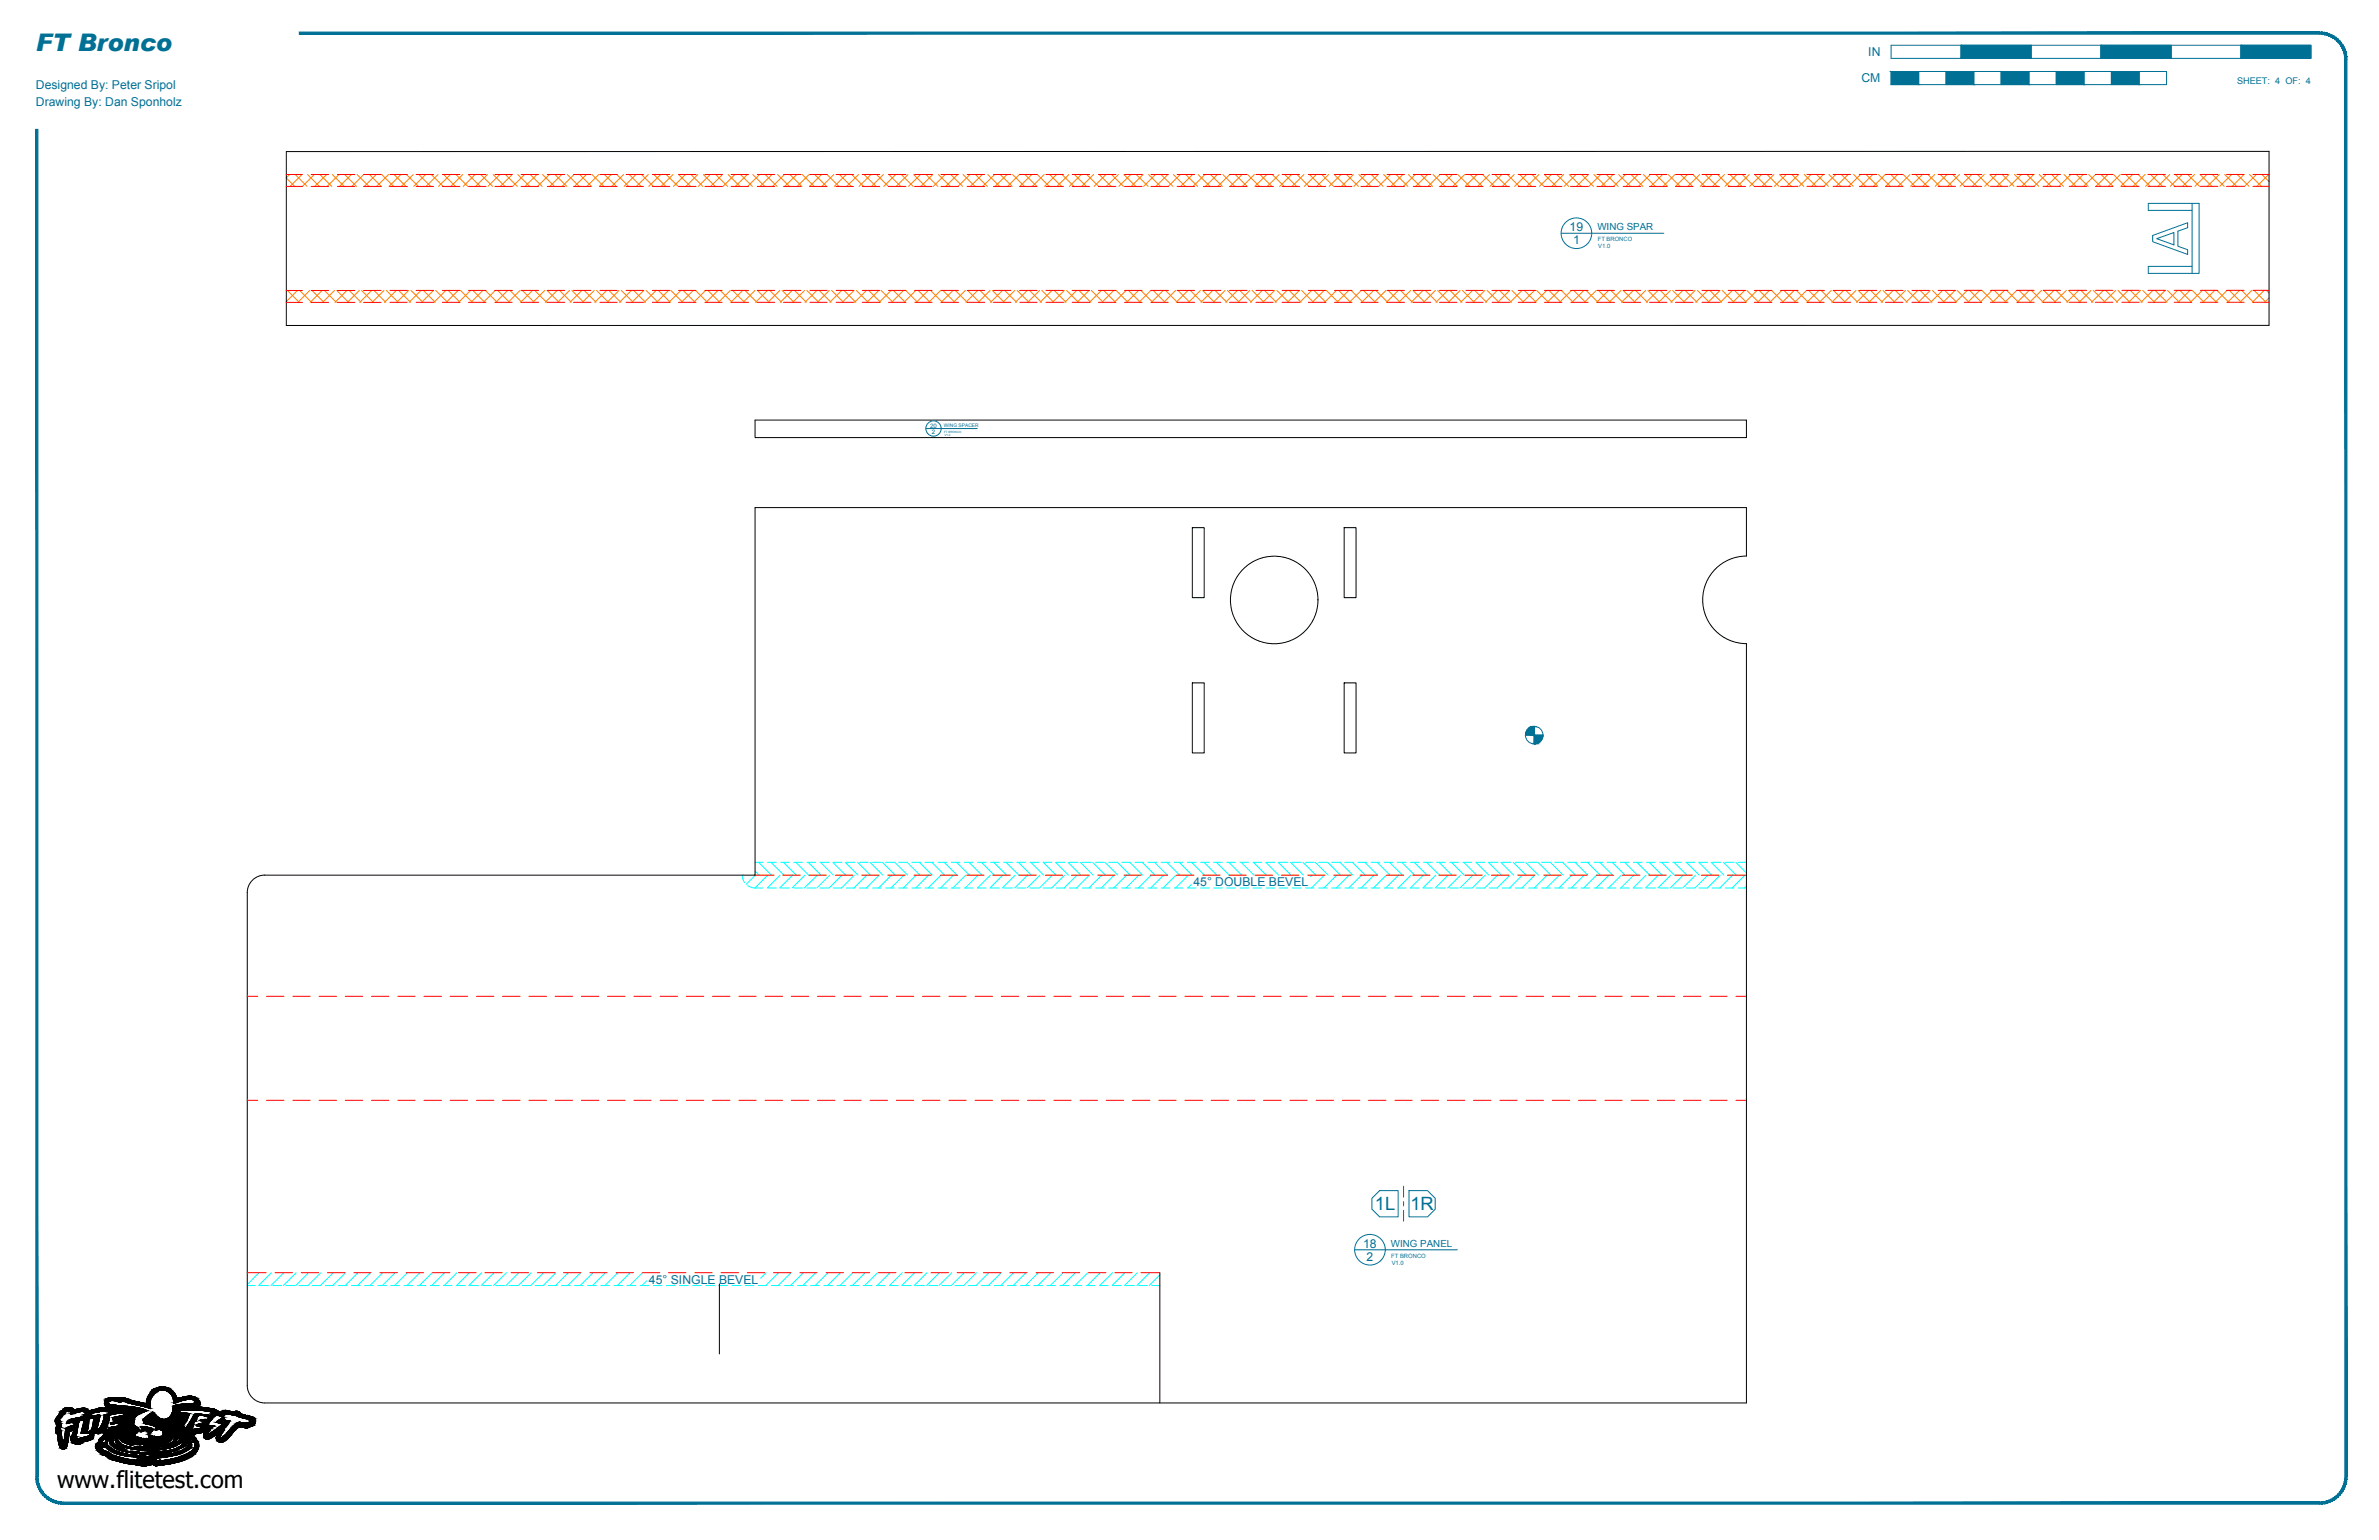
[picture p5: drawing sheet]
<svg xmlns="http://www.w3.org/2000/svg" width="864mm" height="559mm" viewBox="0 0 864 559" stroke-linecap="round" stroke-linejoin="round" font-family="sans-serif">
<defs><g id="words">
<text font-size="8.8" fill="#007095" x="13" y="18.4">FT Bronco</text>
<text font-size="8.5" x="20.7" y="539.9">www.flitetest.com</text>
<g font-size="6.7" fill="#007095">
<text x="499.1" y="439.2">1L</text>
<text x="512" y="439.2">1R</text>
</g>
<g font-size="4.4" fill="#007095">
<text x="678.2" y="20.4">IN</text>
<text x="675.7" y="29.9">CM</text>
<text x="13" y="32.2">Designed By: Peter Sripol</text>
<text x="13" y="38.6">Drawing By: Dan Sponholz</text>
<text x="569.8" y="83.9">19</text>
<text x="571" y="88.6">1</text>
<text x="433.2" y="321.5">45° DOUBLE BEVEL</text>
<text x="494.8" y="452.7">18</text>
<text x="496" y="457.5">2</text>
<text x="235.6" y="465.8">45° SINGLE BEVEL</text>
</g>
<g font-size="3.5" fill="#007095">
<text x="579.9" y="83.5">WING SPAR</text>
<text x="504.9" y="452.4">WING PANEL</text>
</g>
<text font-size="3.3" fill="#007095" x="812.1" y="30.4">SHEET: 4 OF: 4</text>
<g font-size="2.2" fill="#007095">
<text x="337.6" y="155.1">20</text>
<text x="338.3" y="157.5">2</text>
</g>
<g font-size="2.1" fill="#007095">
<text x="580" y="87.6">FT BRONCO</text>
<text x="580.2" y="90.1">V1.0</text>
<text x="505" y="456.5">FT BRONCO</text>
<text x="505.2" y="459">V1.0</text>
</g>
<text font-size="1.8" fill="#007095" x="342.7" y="155">WING SPACER</text>
<g font-size="1.1" fill="#007095">
<text x="342.7" y="157">FT BRONCO</text>
<text x="342.8" y="158.3">V1.0</text>
</g>
</g></defs>
<!-- layer: 06 CAVITY -->
<g fill="none" stroke="#ff7f00" stroke-width=".36">
<path d="M103.9 64.6l3.1 3M105.1 63.3l-1.2 1.2M107.2 63.3l4.3 4.3M109.6 63.3l-4.3 4.3M111.6 63.3l4.4 4.3M114.1 63.3l-4.3 4.3M116.1 63.3l4.3 4.3M118.6 63.3l-4.3 4.3M120.6 63.3l4.4 4.3M123.1 63.3l-4.3 4.3M125.1 63.3l4.3 4.3M127.6 63.3l-4.4 4.3"/>
<path d="M129.6 63.3l4.3 4.3M132.1 63.3l-4.4 4.3M134.1 63.3l4.3 4.3M136.6 63.3l-4.4 4.3M138.6 63.3l4.3 4.3M141 63.3l-4.3 4.3M143.1 63.3l4.3 4.3M145.5 63.3l-4.3 4.3M147.6 63.3l4.3 4.3M150 63.3l-4.3 4.3M152 63.3l4.4 4.3M154.5 63.3l-4.3 4.3"/>
<path d="M156.6 63.3l4.3 4.3M159 63.3l-4.3 4.3M161 63.3l4.4 4.3M163.5 63.3l-4.3 4.3M165.5 63.3l4.3 4.3M168 63.3l-4.3 4.3M170 63.3l4.3 4.3M172.5 63.3l-4.3 4.3M174.5 63.3l4.3 4.3M177 63.3l-4.4 4.3M179 63.3l4.3 4.3M181.4 63.3l-4.3 4.3"/>
<path d="M183.5 63.3l4.3 4.3M185.9 63.3l-4.3 4.3M188 63.3l4.3 4.3M190.4 63.3l-4.3 4.3M192.5 63.3l4.3 4.3M194.9 63.3l-4.3 4.3M197 63.3l4.3 4.3M199.4 63.3l-4.3 4.3M201.5 63.3l4.3 4.3M203.9 63.3l-4.3 4.3M205.9 63.3l4.4 4.3M208.4 63.3l-4.3 4.3"/>
<path d="M210.4 63.3l4.3 4.3M212.9 63.3l-4.3 4.3M214.9 63.3l4.3 4.3M217.4 63.3l-4.4 4.3M219.4 63.3l4.3 4.3M221.9 63.3l-4.3 4.3M223.9 63.3l4.3 4.3M226.4 63.3l-4.4 4.3M228.4 63.3l4.3 4.3M230.9 63.3l-4.4 4.3M232.9 63.3l4.3 4.3M235.3 63.3l-4.3 4.3"/>
<path d="M237.4 63.3l4.3 4.3M239.8 63.3l-4.3 4.3M241.9 63.3l4.3 4.3M244.3 63.3l-4.3 4.3M246.3 63.3l4.4 4.3M248.8 63.3l-4.3 4.3M250.8 63.3l4.4 4.3M253.3 63.3l-4.3 4.3M255.3 63.3l4.3 4.3M257.8 63.3l-4.3 4.3M259.8 63.3l4.3 4.3M262.3 63.3l-4.3 4.3"/>
<path d="M264.3 63.3l4.3 4.3M266.8 63.3l-4.3 4.3M268.8 63.3l4.3 4.3M271.3 63.3l-4.4 4.3M273.3 63.3l4.3 4.3M275.7 63.3l-4.3 4.3M277.8 63.3l4.3 4.3M280.2 63.3l-4.3 4.3M282.3 63.3l4.3 4.3M284.7 63.3l-4.3 4.3M286.8 63.3l4.3 4.3M289.2 63.3l-4.3 4.3"/>
<path d="M291.2 63.3l4.4 4.3M293.7 63.3l-4.3 4.3M295.7 63.3l4.4 4.3M298.2 63.3l-4.3 4.3M300.2 63.3l4.4 4.3M302.7 63.3l-4.3 4.3M304.7 63.3l4.3 4.3M307.2 63.3l-4.3 4.3M309.2 63.3l4.3 4.3M311.7 63.3l-4.4 4.3M313.7 63.3l4.3 4.3M316.2 63.3l-4.3 4.3"/>
<path d="M318.2 63.3l4.3 4.3M320.7 63.3l-4.4 4.3M322.7 63.3l4.3 4.3M325.1 63.3l-4.3 4.3M327.2 63.3l4.3 4.3M329.6 63.3l-4.3 4.3M331.7 63.3l4.3 4.3M334.1 63.3l-4.3 4.3M336.2 63.3l4.3 4.3M338.6 63.3l-4.3 4.3M340.6 63.3l4.4 4.3M343.1 63.3l-4.3 4.3"/>
<path d="M345.1 63.3l4.3 4.3M347.6 63.3l-4.3 4.3M349.6 63.3l4.3 4.3M352.1 63.3l-4.3 4.3M354.1 63.3l4.3 4.3M356.6 63.3l-4.3 4.3M358.6 63.3l4.3 4.3M361.1 63.3l-4.3 4.3M363.1 63.3l4.3 4.3M365.6 63.3l-4.4 4.3M367.6 63.3l4.3 4.3M370 63.3l-4.3 4.3"/>
<path d="M372.1 63.3l4.3 4.3M374.5 63.3l-4.3 4.3M376.6 63.3l4.3 4.3M379 63.3l-4.3 4.3M381 63.3l4.4 4.3M383.5 63.3l-4.3 4.3M385.5 63.3l4.4 4.3M388 63.3l-4.3 4.3M390 63.3l4.3 4.3M392.5 63.3l-4.3 4.3M394.5 63.3l4.3 4.3M397 63.3l-4.3 4.3"/>
<path d="M399 63.3l4.3 4.3M401.5 63.3l-4.3 4.3M403.5 63.3l4.3 4.3M406 63.3l-4.4 4.3M408 63.3l4.3 4.3M410.5 63.3l-4.3 4.3M412.5 63.3l4.3 4.3M415 63.3l-4.4 4.3M417 63.3l4.3 4.3M419.4 63.3l-4.3 4.3M421.5 63.3l4.3 4.3M423.9 63.3l-4.3 4.3"/>
<path d="M425.9 63.3l4.4 4.3M428.4 63.3l-4.3 4.3M430.5 63.3l4.3 4.3M432.9 63.3l-4.3 4.3M434.9 63.3l4.4 4.3M437.4 63.3l-4.3 4.3M439.4 63.3l4.3 4.3M441.9 63.3l-4.3 4.3M443.9 63.3l4.3 4.3M446.4 63.3l-4.3 4.3M448.4 63.3l4.3 4.3M450.9 63.3l-4.3 4.3"/>
<path d="M452.9 63.3l4.3 4.3M455.4 63.3l-4.4 4.3M457.4 63.3l4.3 4.3M459.9 63.3l-4.4 4.3M461.9 63.3l4.3 4.3M464.3 63.3l-4.3 4.3M466.4 63.3l4.3 4.3M468.8 63.3l-4.3 4.3M470.9 63.3l4.3 4.3M473.3 63.3l-4.3 4.3M475.3 63.3l4.4 4.3M477.8 63.3l-4.3 4.3"/>
<path d="M479.8 63.3l4.4 4.3M482.3 63.3l-4.3 4.3M484.3 63.3l4.3 4.3M486.8 63.3l-4.3 4.3M488.8 63.3l4.3 4.3M491.3 63.3l-4.3 4.3M493.3 63.3l4.3 4.3M495.8 63.3l-4.3 4.3M497.8 63.3l4.3 4.3M500.3 63.3l-4.3 4.3M502.3 63.3l4.3 4.3M504.8 63.3l-4.3 4.3"/>
<path d="M506.8 63.3l4.3 4.3M509.3 63.3l-4.4 4.3M511.3 63.3l4.3 4.3M513.7 63.3l-4.3 4.3M515.8 63.3l4.3 4.3M518.2 63.3l-4.3 4.3M520.2 63.3l4.4 4.3M522.7 63.3l-4.3 4.3M524.7 63.3l4.3 4.3M527.2 63.3l-4.3 4.3M529.2 63.3l4.3 4.3M531.7 63.3l-4.3 4.3"/>
<path d="M533.7 63.3l4.3 4.3M536.2 63.3l-4.3 4.3M538.2 63.3l4.3 4.3M540.7 63.3l-4.3 4.3M542.7 63.3l4.3 4.3M545.2 63.3l-4.3 4.3M547.2 63.3l4.3 4.3M549.7 63.3l-4.4 4.3M551.7 63.3l4.3 4.3M554.2 63.3l-4.4 4.3M556.2 63.3l4.3 4.3M558.6 63.3l-4.3 4.3"/>
<path d="M560.6 63.3l4.4 4.3M563.1 63.3l-4.3 4.3M565.1 63.3l4.4 4.3M567.6 63.3l-4.3 4.3M569.6 63.3l4.4 4.3M572.1 63.3l-4.3 4.3M574.1 63.3l4.3 4.3M576.6 63.3l-4.3 4.3M578.6 63.3l4.3 4.3M581.1 63.3l-4.3 4.3M583.1 63.3l4.3 4.3M585.6 63.3l-4.3 4.3"/>
<path d="M587.6 63.3l4.3 4.3M590.1 63.3l-4.3 4.3M592.1 63.3l4.3 4.3M594.6 63.3l-4.3 4.3M596.6 63.3l4.3 4.3M599.1 63.3l-4.4 4.3M601.1 63.3l4.3 4.3M603.6 63.3l-4.4 4.3M605.6 63.3l4.3 4.3M608 63.3l-4.3 4.3M610.1 63.3l4.3 4.3M612.5 63.3l-4.3 4.3"/>
<path d="M614.5 63.3l4.4 4.3M617 63.3l-4.3 4.3M619 63.3l4.3 4.3M621.5 63.3l-4.3 4.3M623.5 63.3l4.3 4.3M626 63.3l-4.3 4.3M628 63.3l4.3 4.3M630.5 63.3l-4.3 4.3M632.5 63.3l4.3 4.3M635 63.3l-4.3 4.3M637 63.3l4.3 4.3M639.5 63.3l-4.3 4.3"/>
<path d="M641.5 63.3l4.3 4.3M644 63.3l-4.4 4.3M646 63.3l4.3 4.3M648.4 63.3l-4.3 4.3M650.5 63.3l4.3 4.3M653 63.3l-4.4 4.3M654.9 63.3l4.4 4.3M657.4 63.3l-4.3 4.3M659.4 63.3l4.4 4.3M661.9 63.3l-4.3 4.3M663.9 63.3l4.3 4.3M666.4 63.3l-4.3 4.3"/>
<path d="M668.4 63.3l4.3 4.3M670.9 63.3l-4.3 4.3M672.9 63.3l4.3 4.3M675.4 63.3l-4.3 4.3M677.4 63.3l4.3 4.3M679.9 63.3l-4.3 4.3M681.9 63.3l4.3 4.3M684.4 63.3l-4.3 4.3M686.4 63.3l4.3 4.3M688.9 63.3l-4.3 4.3M690.9 63.3l4.3 4.3M693.4 63.3l-4.4 4.3"/>
<path d="M695.4 63.3l4.3 4.3M697.9 63.3l-4.4 4.3M699.8 63.3l4.4 4.3M702.3 63.3l-4.3 4.3M704.3 63.3l4.3 4.3M706.8 63.3l-4.3 4.3M708.8 63.3l4.4 4.3M711.3 63.3l-4.3 4.3M713.3 63.3l4.3 4.3M715.8 63.3l-4.3 4.3M717.8 63.3l4.3 4.3M720.3 63.3l-4.3 4.3"/>
<path d="M722.3 63.3l4.3 4.3M724.8 63.3l-4.3 4.3M726.8 63.3l4.3 4.3M729.3 63.3l-4.3 4.3M731.3 63.3l4.3 4.3M733.8 63.3l-4.3 4.3M735.8 63.3l4.3 4.3M738.3 63.3l-4.4 4.3M740.2 63.3l4.4 4.3M742.7 63.3l-4.3 4.3M744.8 63.3l4.3 4.3M747.3 63.3l-4.4 4.3"/>
<path d="M749.2 63.3l4.4 4.3M751.7 63.3l-4.3 4.3M753.7 63.3l4.3 4.3M756.2 63.3l-4.3 4.3M758.2 63.3l4.3 4.3M760.7 63.3l-4.3 4.3M762.7 63.3l4.3 4.3M765.2 63.3l-4.3 4.3M767.2 63.3l4.3 4.3M769.7 63.3l-4.3 4.3M771.7 63.3l4.3 4.3M774.2 63.3l-4.3 4.3"/>
<path d="M776.2 63.3l4.3 4.3M778.7 63.3l-4.3 4.3M780.7 63.3l4.3 4.3M783.2 63.3l-4.3 4.3M785.2 63.3l4.3 4.3M787.7 63.3l-4.4 4.3M789.7 63.3l4.3 4.3M792.1 63.3l-4.3 4.3M794.1 63.3l4.4 4.3M796.6 63.3l-4.3 4.3M798.6 63.3l4.3 4.3M801.1 63.3l-4.3 4.3"/>
<path d="M803.1 63.3l4.3 4.3M805.6 63.3l-4.3 4.3M807.6 63.3l4.3 4.3M810.1 63.3l-4.3 4.3M812.1 63.3l4.3 4.3M814.6 63.3l-4.3 4.3M816.6 63.3l4.3 4.3M819.1 63.3l-4.3 4.3M821.1 63.3l2.6 2.6M823.6 63.3l-4.3 4.3M103.9 109.5l.2 .2M104.3 105.4l4.3 4.3"/>
<path d="M108 105.4l-4.1 4M108.8 105.4l4.3 4.3M112.4 105.4l-4.3 4.3M113.3 105.4l4.3 4.3M116.9 105.4l-4.3 4.3M117.8 105.4l4.3 4.3M121.4 105.4l-4.3 4.3M122.3 105.4l4.3 4.3M125.9 105.4l-4.3 4.3M126.8 105.4l4.3 4.3M130.4 105.4l-4.3 4.3M131.3 105.4l4.3 4.3"/>
<path d="M134.9 105.4l-4.3 4.3M135.7 105.4l4.4 4.3M139.4 105.4l-4.3 4.3M140.2 105.4l4.4 4.3M143.9 105.4l-4.3 4.3M144.7 105.4l4.3 4.3M148.4 105.4l-4.4 4.3M149.2 105.4l4.3 4.3M152.9 105.4l-4.4 4.3M153.7 105.4l4.3 4.3M157.4 105.4l-4.4 4.3M158.2 105.4l4.3 4.3"/>
<path d="M161.8 105.4l-4.3 4.3M162.7 105.4l4.3 4.3M166.3 105.4l-4.3 4.3M167.2 105.4l4.3 4.3M170.8 105.4l-4.3 4.3M171.7 105.4l4.3 4.3M175.3 105.4l-4.3 4.3M176.2 105.4l4.3 4.3M179.8 105.4l-4.3 4.3M180.6 105.4l4.4 4.3M184.3 105.4l-4.3 4.3M185.1 105.4l4.3 4.3"/>
<path d="M188.8 105.4l-4.3 4.3M189.6 105.4l4.3 4.3M193.3 105.4l-4.3 4.3M194.1 105.4l4.3 4.3M197.8 105.4l-4.4 4.3M198.6 105.4l4.3 4.3M202.3 105.4l-4.4 4.3M203.1 105.4l4.3 4.3M206.7 105.4l-4.3 4.3M207.6 105.4l4.3 4.3M211.2 105.4l-4.3 4.3M212.1 105.4l4.3 4.3"/>
<path d="M215.7 105.4l-4.3 4.3M216.6 105.4l4.3 4.3M220.2 105.4l-4.3 4.3M221.1 105.4l4.3 4.3M224.7 105.4l-4.3 4.3M225.5 105.4l4.4 4.3M229.2 105.4l-4.3 4.3M230 105.4l4.3 4.3M233.7 105.4l-4.3 4.3M234.5 105.4l4.4 4.3M238.2 105.4l-4.3 4.3M239 105.4l4.3 4.3"/>
<path d="M242.7 105.4l-4.4 4.3M243.5 105.4l4.3 4.3M247.2 105.4l-4.3 4.3M248 105.4l4.3 4.3M251.7 105.4l-4.4 4.3M252.5 105.4l4.3 4.3M256.1 105.4l-4.3 4.3M257 105.4l4.3 4.3M260.6 105.4l-4.3 4.3M261.5 105.4l4.3 4.3M265.1 105.4l-4.3 4.3M266 105.4l4.3 4.3"/>
<path d="M269.6 105.4l-4.3 4.3M270.5 105.4l4.3 4.3M274.1 105.4l-4.3 4.3M274.9 105.4l4.4 4.3M278.6 105.4l-4.3 4.3M279.4 105.4l4.3 4.3M283.1 105.4l-4.3 4.3M283.9 105.4l4.3 4.3M287.6 105.4l-4.3 4.3M288.4 105.4l4.3 4.3M292.1 105.4l-4.4 4.3M292.9 105.4l4.3 4.3"/>
<path d="M296.6 105.4l-4.4 4.3M297.4 105.4l4.3 4.3M301 105.4l-4.3 4.3M301.9 105.4l4.3 4.3M305.5 105.4l-4.3 4.3M306.4 105.4l4.3 4.3M310 105.4l-4.3 4.3M310.9 105.4l4.3 4.3M314.5 105.4l-4.3 4.3M315.3 105.4l4.4 4.3M319 105.4l-4.3 4.3M319.8 105.4l4.4 4.3"/>
<path d="M323.5 105.4l-4.3 4.3M324.3 105.4l4.3 4.3M328 105.4l-4.3 4.3M328.8 105.4l4.3 4.3M332.5 105.4l-4.3 4.3M333.3 105.4l4.3 4.3M337 105.4l-4.4 4.3M337.8 105.4l4.3 4.3M341.5 105.4l-4.4 4.3M342.3 105.4l4.3 4.3M346 105.4l-4.4 4.3M346.8 105.4l4.3 4.3"/>
<path d="M350.4 105.4l-4.3 4.3M351.3 105.4l4.3 4.3M354.9 105.4l-4.3 4.3M355.8 105.4l4.3 4.3M359.4 105.4l-4.3 4.3M360.2 105.4l4.4 4.3M363.9 105.4l-4.3 4.3M364.7 105.4l4.3 4.3M368.4 105.4l-4.3 4.3M369.2 105.4l4.4 4.3M372.9 105.4l-4.3 4.3M373.7 105.4l4.3 4.3"/>
<path d="M377.4 105.4l-4.3 4.3M378.2 105.4l4.3 4.3M381.9 105.4l-4.3 4.3M382.7 105.4l4.3 4.3M386.4 105.4l-4.4 4.3M387.2 105.4l4.3 4.3M390.8 105.4l-4.3 4.3M391.7 105.4l4.3 4.3M395.3 105.4l-4.3 4.3M396.2 105.4l4.3 4.3M399.8 105.4l-4.3 4.3M400.6 105.4l4.4 4.3"/>
<path d="M404.3 105.4l-4.3 4.3M405.2 105.4l4.3 4.3M408.8 105.4l-4.3 4.3M409.6 105.4l4.4 4.3M413.3 105.4l-4.3 4.3M414.1 105.4l4.4 4.3M417.8 105.4l-4.3 4.3M418.6 105.4l4.3 4.3M422.3 105.4l-4.3 4.3M423.1 105.4l4.3 4.3M426.8 105.4l-4.3 4.3M427.6 105.4l4.3 4.3"/>
<path d="M431.3 105.4l-4.3 4.3M432.1 105.4l4.3 4.3M435.8 105.4l-4.4 4.3M436.6 105.4l4.3 4.3M440.3 105.4l-4.4 4.3M441.1 105.4l4.3 4.3M444.7 105.4l-4.3 4.3M445.6 105.4l4.3 4.3M449.2 105.4l-4.3 4.3M450.1 105.4l4.3 4.3M453.7 105.4l-4.3 4.3M454.5 105.4l4.4 4.3"/>
<path d="M458.2 105.4l-4.3 4.3M459 105.4l4.3 4.3M462.7 105.4l-4.3 4.3M463.5 105.4l4.3 4.3M467.2 105.4l-4.3 4.3M468 105.4l4.3 4.3M471.7 105.4l-4.3 4.3M472.5 105.4l4.3 4.3M476.2 105.4l-4.3 4.3M477 105.4l4.3 4.3M480.7 105.4l-4.4 4.3M481.5 105.4l4.3 4.3"/>
<path d="M485.1 105.4l-4.3 4.3M486 105.4l4.3 4.3M489.6 105.4l-4.3 4.3M490.5 105.4l4.3 4.3M494.1 105.4l-4.3 4.3M494.9 105.4l4.4 4.3M498.6 105.4l-4.3 4.3M499.4 105.4l4.4 4.3M503.1 105.4l-4.3 4.3M503.9 105.4l4.3 4.3M507.6 105.4l-4.3 4.3M508.4 105.4l4.3 4.3"/>
<path d="M512.1 105.4l-4.3 4.3M512.9 105.4l4.3 4.3M516.6 105.4l-4.3 4.3M517.4 105.4l4.3 4.3M521.1 105.4l-4.4 4.3M521.9 105.4l4.3 4.3M525.6 105.4l-4.3 4.3M526.4 105.4l4.3 4.3M530.1 105.4l-4.4 4.3M530.9 105.4l4.3 4.3M534.6 105.4l-4.4 4.3M535.4 105.4l4.3 4.3"/>
<path d="M539 105.4l-4.3 4.3M539.8 105.4l4.4 4.3M543.5 105.4l-4.3 4.3M544.4 105.4l4.3 4.3M548 105.4l-4.3 4.3M548.8 105.4l4.4 4.3M552.5 105.4l-4.3 4.3M553.3 105.4l4.3 4.3M557 105.4l-4.3 4.3M557.8 105.4l4.3 4.3M561.5 105.4l-4.3 4.3M562.3 105.4l4.3 4.3"/>
<path d="M566 105.4l-4.3 4.3M566.8 105.4l4.3 4.3M570.5 105.4l-4.3 4.3M571.3 105.4l4.3 4.3M575 105.4l-4.4 4.3M575.8 105.4l4.3 4.3M579.4 105.4l-4.3 4.3M580.3 105.4l4.3 4.3M583.9 105.4l-4.3 4.3M584.8 105.4l4.3 4.3M588.4 105.4l-4.3 4.3M589.2 105.4l4.4 4.3"/>
<path d="M592.9 105.4l-4.3 4.3M593.7 105.4l4.4 4.3M597.4 105.4l-4.3 4.3M598.2 105.4l4.3 4.3M601.9 105.4l-4.3 4.3M602.7 105.4l4.3 4.3M606.4 105.4l-4.3 4.3M607.2 105.4l4.3 4.3M610.9 105.4l-4.3 4.3M611.7 105.4l4.3 4.3M615.4 105.4l-4.4 4.3M616.2 105.4l4.3 4.3"/>
<path d="M619.9 105.4l-4.3 4.3M620.7 105.4l4.3 4.3M624.4 105.4l-4.4 4.3M625.2 105.4l4.3 4.3M628.8 105.4l-4.3 4.3M629.7 105.4l4.3 4.3M633.3 105.4l-4.3 4.3M634.1 105.4l4.4 4.3M637.8 105.4l-4.3 4.3M638.6 105.4l4.3 4.3M642.3 105.4l-4.3 4.3M643.1 105.4l4.3 4.3"/>
<path d="M646.8 105.4l-4.3 4.3M647.6 105.4l4.3 4.3M651.3 105.4l-4.3 4.3M652.1 105.4l4.3 4.3M655.8 105.4l-4.3 4.3M656.6 105.4l4.3 4.3M660.3 105.4l-4.3 4.3M661.1 105.4l4.3 4.3M664.8 105.4l-4.4 4.3M665.6 105.4l4.3 4.3M669.3 105.4l-4.4 4.3M670.1 105.4l4.3 4.3"/>
<path d="M673.7 105.4l-4.3 4.3M674.5 105.4l4.4 4.3M678.3 105.4l-4.4 4.3M679.1 105.4l4.3 4.3M682.7 105.4l-4.3 4.3M683.5 105.4l4.4 4.3M687.2 105.4l-4.3 4.3M688 105.4l4.3 4.3M691.7 105.4l-4.3 4.3M692.5 105.4l4.3 4.3M696.2 105.4l-4.3 4.3M697 105.4l4.3 4.3"/>
<path d="M700.7 105.4l-4.3 4.3M701.5 105.4l4.3 4.3M705.2 105.4l-4.3 4.3M706 105.4l4.3 4.3M709.7 105.4l-4.3 4.3M710.5 105.4l4.3 4.3M714.2 105.4l-4.3 4.3M715 105.4l4.3 4.3M718.7 105.4l-4.4 4.3M719.5 105.4l4.3 4.3M723.1 105.4l-4.3 4.3M723.9 105.4l4.4 4.3"/>
<path d="M727.6 105.4l-4.3 4.3M728.4 105.4l4.4 4.3M732.1 105.4l-4.3 4.3M732.9 105.4l4.3 4.3M736.6 105.4l-4.3 4.3M737.4 105.4l4.3 4.3M741.1 105.4l-4.3 4.3M741.9 105.4l4.3 4.3M745.6 105.4l-4.3 4.3M746.4 105.4l4.3 4.3M750.1 105.4l-4.3 4.3M750.9 105.4l4.3 4.3"/>
<path d="M754.6 105.4l-4.3 4.3M755.4 105.4l4.3 4.3M759.1 105.4l-4.4 4.3M759.9 105.4l4.3 4.3M763.6 105.4l-4.4 4.3M764.4 105.4l4.3 4.3M768 105.4l-4.3 4.3M768.8 105.4l4.4 4.3M772.5 105.4l-4.3 4.3M773.3 105.4l4.3 4.3M777 105.4l-4.3 4.3M777.8 105.4l4.3 4.3"/>
<path d="M781.5 105.4l-4.3 4.3M782.3 105.4l4.3 4.3M786 105.4l-4.3 4.3M786.8 105.4l4.3 4.3M790.5 105.4l-4.3 4.3M791.3 105.4l4.3 4.3M795 105.4l-4.3 4.3M795.8 105.4l4.3 4.3M799.5 105.4l-4.3 4.3M800.3 105.4l4.3 4.3M804 105.4l-4.3 4.3M804.8 105.4l4.3 4.3"/>
<path d="M808.5 105.4l-4.4 4.3M809.3 105.4l4.3 4.3M813 105.4l-4.4 4.3M813.7 105.4l4.4 4.3M817.4 105.4l-4.3 4.3M818.2 105.4l4.4 4.3M821.9 105.4l-4.3 4.3M822.7 105.4l1 .9M823.7 108.1l-1.6 1.6"/>
</g>
<!-- layer: 01 CUT -->
<g fill="none" stroke="#000" stroke-width=".36">
<path d="M103.9 55l719.8-.1v63.2h-719.8zM274.1 152.4h359.9v6.4h-359.9zM432.8 191.5h4.3v25.4h-4.3zM487.9 191.5h4.4v25.4h-4.4zM634 201.8a15.9 15.9 0 0 0-15.9 15.9 15.9 15.9 0 0 0 15.9 15.8v275.6h-537.9a6.4 6.4 0 0 1-6.3-6.4v-178.8a6.4 6.4 0 0 1 6.3-6.4l178 .1v-133.4h359.9v17.6M432.8 247.8h4.3v25.4h-4.3zM487.9 247.8h4.4v25.4h-4.4zM261.1 465.9v25.4M421 461.8v47.3"/>
<circle cx="462.6" cy="217.7" r="15.9"/>
</g>
<!-- layer: 04 BEVEL -->
<g fill="none" stroke="#0ff" stroke-width=".36">
<path d="M269.4 317.5l.3 1.5 .6 1.2M269.7 317.6l-.2 .2M274.1 316.1l1.5 1.5M274.1 312.9h2.9M274.2 317.6l-3.3 3.3M275.4 312.9l4.7 4.7M278.6 312.9h3.2M278.7 317.6l-4.6 4.6M279.9 312.9l4.7 4.7M283.2 317.6l-4.7 4.6M283.4 312.9h3.2M284.4 312.9l4.7 4.7"/>
<path d="M287.7 317.6l-4.7 4.6M288.1 312.9h3.2M288.9 312.9l4.6 4.7M292.2 317.6l-4.7 4.6M292.9 312.9h3.2M293.4 312.9l4.6 4.7M296.7 317.6l-4.7 4.6M297.7 312.9h3.1M297.9 312.9l4.6 4.7M301.2 317.6l-4.7 4.6M302.4 312.9l4.6 4.7M302.4 312.9h3.2"/>
<path d="M305.7 317.6l-4.7 4.6M306.8 312.9l4.7 4.7M307.2 312.9h3.2M310.1 317.6l-4.6 4.6M311.3 312.9l4.7 4.7M312 312.9h3.1M314.6 317.6l-4.6 4.6M315.8 312.9l4.7 4.7M316.7 312.9h3.2M319.1 317.6l-4.6 4.6M320.3 312.9l4.7 4.7M321.5 312.9h3.2"/>
<path d="M323.6 317.6l-4.7 4.6M324.8 312.9l4.7 4.7M326.2 312.9h3.2M328.1 317.6l-4.7 4.6M329.3 312.9l4.7 4.7M331 312.9h3.2M332.6 317.6l-4.7 4.6M333.8 312.9l4.6 4.7M335.8 312.9h3.1M337.1 317.6l-4.7 4.6M338.3 312.9l4.6 4.7M340.5 312.9h3.2"/>
<path d="M341.6 317.6l-4.7 4.6M342.8 312.9l4.6 4.7M345.3 312.9h3.2M346.1 317.6l-4.7 4.6M347.2 312.9l4.7 4.7M350.1 312.9h3.1M350.5 317.6l-4.6 4.6M351.8 312.9l4.6 4.7M354.8 312.9h3.2M355 317.6l-4.6 4.6M356.2 312.9l4.7 4.7M359.5 317.6l-4.6 4.6h3.1"/>
<path d="M359.6 312.9h3.2M360.7 312.9l4.7 4.7M364 317.6l-4.6 4.6M364.3 312.9h3.2M365.2 312.9l4.7 4.7M368.5 317.6l-4.6 4.6M369.1 312.9h3.2M369.7 312.9l4.7 4.7M373 317.6l-4.7 4.6M373.9 312.9h3.1M374.2 312.9l4.7 4.7M377.5 317.6l-4.7 4.6"/>
<path d="M378.6 312.9h3.2M378.7 312.9l4.7 4.7M382 317.6l-4.7 4.6M383.2 312.9l4.6 4.7M383.4 312.9h3.2M386.5 317.6l-4.7 4.6h-3.2M387.7 312.9l4.6 4.7M388.2 312.9h3.1M391 317.6l-4.7 4.6M392.2 312.9l4.6 4.7M392.9 312.9h3.2M395.5 317.6l-4.7 4.6"/>
<path d="M396.6 312.9l4.7 4.7M397.7 312.9h3.2M400 317.6l-4.7 4.6M401.1 312.9l4.7 4.7M402.4 312.9h3.2l4.7 4.7M404.4 317.6l-4.6 4.6M407.2 312.9h3.2M408.9 317.6l-4.6 4.6M410.1 312.9l4.7 4.7M412 312.9h3.1M413.4 317.6l-4.6 4.6M414.6 312.9l4.7 4.7"/>
<path d="M416.7 312.9h3.2M417.9 317.6l-4.7 4.6M419.1 312.9l4.7 4.7M421.5 312.9h3.2M422.4 317.6l-4.7 4.6M423.6 312.9l4.7 4.7M426.3 312.9h3.1M426.9 317.6l-4.7 4.6M428.1 312.9l4.6 4.7M431 312.9h3.2M431.4 317.6l-4.7 4.6M432.6 312.9l4.6 4.7"/>
<path d="M435.8 312.9h3.2M437.1 312.9l4.6 4.7M440.5 312.9h3.2M441.5 312.9l4.7 4.7M445.3 312.9h3.2M446.1 312.9l4.6 4.7M450.1 312.9h3.1M450.5 312.9l4.7 4.7M454.8 312.9h3.2M455 312.9l4.7 4.7M459.5 312.9l4.7 4.7M459.6 312.9h3.2"/>
<path d="M464 312.9l4.7 4.7M464.4 312.9h3.1M468.5 312.9l4.6 4.7M469.1 312.9h3.2M473 312.9l4.7 4.7M473.9 312.9h3.2M476.3 317.6l-.6 .5M477.5 312.9l4.6 4.7M478.6 312.9h3.2M480.8 317.6l-4.7 4.6M482 312.9l4.6 4.7M483.4 312.9h3.2"/>
<path d="M485.3 317.6l-4.7 4.6M486.5 312.9l4.6 4.7M488.2 312.9h3.1M489.8 317.6l-4.7 4.6M490.9 312.9l4.7 4.7M492.9 312.9h3.2M494.2 317.6l-4.6 4.6M495.4 312.9l4.7 4.7M497.7 312.9h3.2M498.7 317.6l-4.6 4.6M499.9 312.9l4.7 4.7M502.5 312.9h3.1"/>
<path d="M503.2 317.6l-4.6 4.6M504.4 312.9l4.7 4.7M507.2 312.9h3.2M507.7 317.6l-4.6 4.6M508.9 312.9l4.7 4.7M512 312.9h3.2M512.2 317.6l-4.7 4.6M513.4 312.9l4.7 4.7M516.7 317.6l-4.7 4.6h3.2M516.7 312.9h3.2M517.9 312.9l4.6 4.7M521.2 317.6l-4.7 4.6"/>
<path d="M521.5 312.9h3.2M522.4 312.9l4.6 4.7M525.7 317.6l-4.7 4.6M526.3 312.9h3.1M526.9 312.9l4.6 4.7M530.2 317.6l-4.7 4.6M531 312.9h3.2M531.4 312.9l4.6 4.7M534.7 317.6l-4.7 4.6M539 312.9h-3.2l4.7 4.7M539.1 317.6l-4.6 4.6M540.3 312.9l4.7 4.7"/>
<path d="M540.6 312.9h3.1M543.6 317.6l-4.6 4.6h-3.2M544.8 312.9l4.7 4.7M545.3 312.9h3.2M548.1 317.6l-4.6 4.6M549.3 312.9l4.7 4.7M550.1 312.9h3.2M552.6 317.6l-4.7 4.6M553.8 312.9l4.7 4.7M554.8 312.9h3.2M557.1 317.6l-4.7 4.6M558.3 312.9l4.7 4.7"/>
<path d="M559.6 312.9h3.2l4.6 4.7M561.6 317.6l-4.7 4.6M564.4 312.9h3.1M566.1 317.6l-4.7 4.6M567.3 312.9l4.6 4.7M569.1 312.9h3.2M570.6 317.6l-4.7 4.6M571.8 312.9l4.6 4.7M573.9 312.9h3.2M575.1 317.6l-4.7 4.6M576.3 312.9l4.6 4.7M578.7 312.9h3.1"/>
<path d="M579.6 317.6l-4.7 4.6M580.8 312.9l4.6 4.7M583.4 312.9h3.2M584 317.6l-4.6 4.6M585.2 312.9l4.7 4.7M588.2 312.9h3.2M588.5 317.6l-4.6 4.6M589.7 312.9l4.7 4.7M592.9 312.9h3.2M593 317.6l-4.6 4.6M594.2 312.9l4.7 4.7M597.5 317.6l-4.6 4.6"/>
<path d="M597.7 312.9h3.2M598.7 312.9l4.7 4.7M602 317.6l-4.6 4.6M602.5 312.9h3.1M603.2 312.9l4.7 4.7M606.5 317.6l-4.7 4.6M607.2 312.9h3.2M607.7 312.9l4.7 4.7M611 317.6l-4.7 4.6M612 312.9h3.2M612.2 312.9l4.6 4.7M615.5 317.6l-4.7 4.6"/>
<path d="M616.7 312.9l4.6 4.7M616.8 312.9h3.1M620 317.6l-4.7 4.6M621.2 312.9l4.6 4.7M621.5 312.9h3.2M624.5 317.6l-4.7 4.6M625.7 312.9l4.6 4.7M626.3 312.9h3.2M629 317.6l-4.7 4.6M630.1 312.9l3.9 3.8M631 312.9h3M633.4 317.6l-4.6 4.6"/>
<path d="M271.4 321.4l1.3 .6 1.4 .2M274.1 322.2h2.9M278.6 322.2h3.2M283.4 322.2h3.2M288.1 322.2h3.2M292.9 322.2h3.2M297.7 322.2h3.1M302.4 322.2h3.2M307.2 322.2h3.2M312 322.2h3.1M316.7 322.2h3.2M321.5 322.2h3.2"/>
<path d="M326.2 322.2h3.2M331 322.2h3.2M335.8 322.2h3.1M340.5 322.2h3.2M345.3 322.2h3.2M350.1 322.2h3.1M359.6 322.2h3.2M364.3 322.2h3.2M369.1 322.2h3.2M373.9 322.2h3.1M383.4 322.2h3.2M388.2 322.2h3.1"/>
<path d="M392.9 322.2h3.2M397.7 322.2h3.2M402.4 322.2h3.2M407.2 322.2h3.2M412 322.2h3.1M416.7 322.2h3.2M421.5 322.2h3.2M426.3 322.2h3.1M431 322.2h3.2M432.4 321l-1.2 1.2M435.8 322.2h3.2M440.5 322.2h3.2"/>
<path d="M445.3 322.2h3.2M450.1 322.2h3.1M454.8 322.2h3.2M459.6 322.2h3.2M464.4 322.2h3.1M469.1 322.2h3.2M473.9 322.2h3.2M478.6 322.2h3.2M483.4 322.2h3.2M488.2 322.2h3.1M492.9 322.2h3.2M497.7 322.2h3.2"/>
<path d="M502.5 322.2h3.1M507.2 322.2h3.2M516.7 322.2h3.2M521.5 322.2h3.2M526.3 322.2h3.1M531 322.2h3.2M540.6 322.2h3.1M545.3 322.2h3.2M550.1 322.2h3.2M554.8 322.2h3.2M559.6 322.2h3.2M564.4 322.2h3.1"/>
<path d="M569.1 322.2h3.2M573.9 322.2h3.2M578.7 322.2h3.1M583.4 322.2h3.2M588.2 322.2h3.2M592.9 322.2h3.2M597.7 322.2h3.2M602.5 322.2h3.1M607.2 322.2h3.2M612 322.2h3.2M616.8 322.2h3.1M621.5 322.2h3.2"/>
<path d="M626.3 322.2h3.2M631 322.2h3M634 321.5l-.7 .7M89.8 466.5h2.9M94.1 461.8l-4.3 4.3M94.3 466.5h3.1M98.5 461.8l-4.6 4.7M99 466.5h3.2M103 461.8l-4.6 4.7M103.8 466.5h3.2M107.5 461.8l-4.6 4.7M108.5 466.5h3.2"/>
<path d="M112 461.8l-4.7 4.7M113.3 466.5h3.2M116.5 461.8l-4.7 4.7M118.1 466.5h3.1M121 461.8l-4.7 4.7M122.8 466.5h3.2M125.5 461.8l-4.7 4.7M127.6 466.5h3.2M130 461.8l-4.7 4.7M132.4 466.5h3.1M134.5 461.8l-4.7 4.7M137.1 466.5h3.2"/>
<path d="M138.9 461.8l-4.6 4.7M141.9 466.5h3.2M143.4 461.8l-4.6 4.7M146.6 466.5h3.2M147.9 461.8l-4.6 4.7M151.4 466.5h3.2M152.4 461.8l-4.6 4.7M156.2 466.5h3.1M156.9 461.8l-4.6 4.7M160.9 466.5h3.2M161.4 461.8l-4.7 4.7M165.9 461.8l-4.7 4.7"/>
<path d="M170.4 461.8l-4.7 4.7h3.2M170.5 466.5h3.1M174.9 461.8l-4.7 4.7M175.2 466.5h3.2M179.4 461.8l-4.7 4.7M180 466.5h3.2M183.9 461.8l-4.7 4.7M184.7 466.5h3.2M188.3 461.8l-4.6 4.7M192.8 461.8l-4.6 4.7M194.3 466.5h3.1M197.3 461.8l-4.6 4.7h-3.2"/>
<path d="M199 466.5h3.2M201.8 461.8l-4.6 4.7M203.8 466.5h3.2M206.3 461.8l-4.7 4.7M208.6 466.5h3.1M210.8 461.8l-4.7 4.7M213.3 466.5h3.2M215.3 461.8l-4.7 4.7M218.1 466.5h3.2M219.8 461.8l-4.7 4.7M222.8 466.5h3.2M224.3 461.8l-4.7 4.7"/>
<path d="M227.6 466.5h3.2M228.8 461.8l-4.7 4.7M232.4 466.5h3.1M233.2 461.8l-4.6 4.7M234.8 464.8l-1.7 1.7M237.1 466.5h3.2M241.9 466.5h3.2M246.7 466.5h3.1M251.4 466.5h3.2M256.2 466.5h3.2M260.9 466.5h3.2M265.7 466.5h3.2"/>
<path d="M270.5 466.5h3.1M275.2 466.5h3.2M278.1 461.8l-2 2M280 466.5h3.2M282.6 461.8l-4.6 4.7M284.8 466.5h3.1M287.1 461.8l-4.6 4.7M289.5 466.5h3.2M291.6 461.8l-4.6 4.7M294.3 466.5h3.2M296.1 461.8l-4.6 4.7M299 466.5h3.2"/>
<path d="M300.6 461.8l-4.7 4.7M303.8 466.5h3.2M305.1 461.8l-4.7 4.7M308.6 466.5h3.1M309.6 461.8l-4.7 4.7M313.3 466.5h3.2M314.1 461.8l-4.7 4.7M318.1 466.5h3.2M318.6 461.8l-4.7 4.7M323.1 461.8l-4.7 4.7M327.5 461.8l-4.6 4.7h3.1M327.6 466.5h3.2"/>
<path d="M332 461.8l-4.6 4.7M332.4 466.5h3.2M336.5 461.8l-4.6 4.7M337.1 466.5h3.2M341 461.8l-4.7 4.7M341.9 466.5h3.2M345.5 461.8l-4.7 4.7M350 461.8l-4.7 4.7M351.4 466.5h3.2M354.5 461.8l-4.7 4.7h-3.1M356.2 466.5h3.2M359 461.8l-4.7 4.7"/>
<path d="M361 466.5h3.1M363.5 461.8l-4.7 4.7M365.7 466.5h3.2M367.9 461.8l-4.6 4.7M370.5 466.5h3.2M372.4 461.8l-4.6 4.7M375.2 466.5h3.2M376.9 461.8l-4.6 4.7M380 466.5h3.2M381.4 461.8l-4.6 4.7M384.8 466.5h3.1M385.9 461.8l-4.6 4.7"/>
<path d="M389.5 466.5h3.2M390.4 461.8l-4.7 4.7M394.3 466.5h3.2M394.9 461.8l-4.7 4.7M399.1 466.5h3.1M399.4 461.8l-4.7 4.7M403.8 466.5h3.2M403.9 461.8l-4.7 4.7M408.4 461.8l-4.7 4.7M408.6 466.5h3.2M412.9 461.8l-4.7 4.7M413.3 466.5h3.2"/>
<path d="M417.4 461.8l-4.7 4.7M418.1 466.5h2.9M421 462.6l-3.8 3.9"/>
</g>
<!-- layer: 23 NOTES -->
<g fill="#007095" stroke="#007095" stroke-width=".36">
<path d="M556.4 263.6h.5z"/>
<path d="M556.9 269.8h1z"/>
<path d="M556.4 263.6l.5 .1zM555.9 263.7h1z"/>
<path d="M555.9 263.7l1 .2v-.2zM555.5 263.9l.4-.2 1 .2z"/>
<path d="M555.5 263.9l1.4 .3v-.3zM555.1 264.2l.4-.3 1.4 .3z"/>
<path d="M555.1 264.2l1.8 .3v-.3zM554.7 264.5l.4-.3 1.8 .3z"/>
<path d="M554.7 264.5l2.2 .4v-.4zM554.7 264.5l2.2 .4h-2.5z"/>
<path d="M554.4 264.9l2.5 .4v-.4zM554.4 264.9l2.5 .4h-2.8z"/>
<path d="M554.1 265.3l2.8 .5v-.5zM554.1 265.3l2.8 .5h-3z"/>
<path d="M553.9 265.8l3 .4v-.4zM553.9 265.8l3 .4h-3.1z"/>
<path d="M553.8 266.2l3.1 .6v-.6zM553.8 266.2l3.1 .6h-3.2z"/>
<path d="M556.9 266.8l3.2 .4v-.4zM556.9 266.8l3.2 .4h-3.2z"/>
<path d="M556.9 267.2l3.1 .5 .1-.5zM556.9 267.2l3.1 .5h-3.1z"/>
<path d="M556.9 267.7l2.9 .5 .2-.5zM556.9 267.7l2.9 .5h-2.9z"/>
<path d="M556.9 268.2l2.6 .4 .3-.4zM556.9 268.2l2.6 .4h-2.6z"/>
<path d="M556.9 268.6l2.3 .4 .3-.4zM556.9 268.6l2.3 .4h-2.3z"/>
<path d="M556.9 269l1.9 .3 .4-.3zM556.9 269l1.9 .3h-1.9z"/>
<path d="M556.9 269.3l1.5 .3 .4-.3zM556.9 269.3l1.5 .3h-1.5z"/>
<path d="M556.9 269.6l1 .2 .5-.2zM556.9 269.6l1 .2h-1z"/>
<path d="M556.9 269.8l.5 .1zM556.9 269.9h.5z"/>
</g>
<g fill="none" stroke="#007095" stroke-width=".36">
<path d="M795.7 76.3h-15.8v-2.5h18.4v25.4h-18.4v-2.5h15.8M795.7 73.8v25.4M566.7 84.6h37.3M781.4 85.4l12.7-4.6v1.8l-3.5 1.3v5.5l3.5 1.2v1.7l-12.7-4.6zM782.9 86.6l6.2-2.2v4.5zM336.1 155.5h18.6M553.7 266.8h6.4M556.9 263.6v6.3M498 434.8l2.8-2.8h6.7v9.6h-6.7l-2.8-2.8zM509.5 430.4v4M509.5 436v1.6M509.5 439.2v3.9"/>
<path d="M511.5 432h6.7l2.8 2.8v4l-2.8 2.8h-6.7zM491.7 453.5h37.3"/>
<circle cx="572.3" cy="84.6" r="5.6"/>
<circle cx="338.9" cy="155.5" r="2.78"/>
<circle cx="556.9" cy="266.7" r="3.2"/>
<circle cx="497.3" cy="453.5" r="5.6"/>
</g>
<!-- layer: 02 SCORE -->
<g fill="none" stroke="#f00" stroke-width=".36">
<path d="M103.9 63.3h5.9M103.9 67.6h5.9M113 63.3h6.3M113 67.6h6.3M122.5 63.3h6.3M122.5 67.6h6.3M132 63.3h6.4M132 67.6h6.4M141.5 63.3h6.4M141.5 67.6h6.4M151.1 63.3h6.3M151.1 67.6h6.3"/>
<path d="M160.6 63.3h6.3M160.6 67.6h6.3M170.1 63.3h6.4M170.1 67.6h6.4M179.6 63.3h6.4M179.6 67.6h6.4M189.2 63.3h6.3M189.2 67.6h6.3M198.7 63.3h6.3M198.7 67.6h6.3M208.2 63.3h6.4M208.2 67.6h6.4"/>
<path d="M217.7 63.3h6.4M217.7 67.6h6.4M227.3 63.3h6.3M227.3 67.6h6.3M236.8 63.3h6.3M236.8 67.6h6.3M246.3 63.3h6.4M246.3 67.6h6.4M255.8 63.3h6.4M255.8 67.6h6.4M265.4 63.3h6.3M265.4 67.6h6.3"/>
<path d="M274.9 63.3h6.3M274.9 67.6h6.3M284.4 63.3h6.4M284.4 67.6h6.4M293.9 63.3h6.4M293.9 67.6h6.4M303.5 63.3h6.3M303.5 67.6h6.3M313 63.3h6.3M313 67.6h6.3M322.5 63.3h6.4M322.5 67.6h6.4"/>
<path d="M332 63.3h6.4M332 67.6h6.4M341.6 63.3h6.3M341.6 67.6h6.3M351.1 63.3h6.3M351.1 67.6h6.3M360.6 63.3h6.4M360.6 67.6h6.4M370.1 63.3h6.4M370.1 67.6h6.4M379.7 63.3h6.3M379.7 67.6h6.3"/>
<path d="M389.2 63.3h6.3M389.2 67.6h6.3M398.7 63.3h6.4M398.7 67.6h6.4M408.2 63.3h6.4M408.2 67.6h6.4M417.8 63.3h6.3M417.8 67.6h6.3M427.3 63.3h6.3M427.3 67.6h6.3M436.8 63.3h6.4M436.8 67.6h6.4"/>
<path d="M446.3 63.3h6.4M446.3 67.6h6.4M455.9 63.3h6.3M455.9 67.6h6.3M465.4 63.3h6.3M465.4 67.6h6.3M474.9 63.3h6.4M474.9 67.6h6.4M484.4 63.3h6.4M484.4 67.6h6.4M494 63.3h6.3M494 67.6h6.3"/>
<path d="M503.5 63.3h6.3M503.5 67.6h6.3M513 63.3h6.4M513 67.6h6.4M522.5 63.3h6.4M522.5 67.6h6.4M532.1 63.3h6.3M532.1 67.6h6.3M541.6 63.3h6.3M541.6 67.6h6.3M551.1 63.3h6.4M551.1 67.6h6.4"/>
<path d="M560.6 63.3h6.4M560.6 67.6h6.4M570.2 63.3h6.3M570.2 67.6h6.3M579.7 63.3h6.3M579.7 67.6h6.3M589.2 63.3h6.4M589.2 67.6h6.4M598.7 63.3h6.4M598.7 67.6h6.4M608.3 63.3h6.3M608.3 67.6h6.3"/>
<path d="M617.8 63.3h6.3M617.8 67.6h6.3M627.3 63.3h6.4M627.3 67.6h6.4M636.8 63.3h6.4M636.8 67.6h6.4M646.4 63.3h6.3M652.7 67.6h-6.3M655.9 63.3h6.3M655.9 67.6h6.3M665.4 63.3h6.4M665.4 67.6h6.4"/>
<path d="M674.9 63.3h6.4M674.9 67.6h6.4M684.5 63.3h6.3M684.5 67.6h6.3M694 63.3h6.3M694 67.6h6.3M703.5 63.3h6.4M703.5 67.6h6.4M713 63.3h6.4M713 67.6h6.4M722.6 63.3h6.3M722.6 67.6h6.3"/>
<path d="M732.1 63.3h6.3M732.1 67.6h6.3M741.6 63.3h6.4M741.6 67.6h6.4M751.1 63.3h6.4M751.1 67.6h6.4M760.7 63.3h6.3M760.7 67.6h6.3M770.2 63.3h6.3M770.2 67.6h6.3M779.7 63.3h6.4M779.7 67.6h6.4"/>
<path d="M789.2 63.3h6.4M789.2 67.6h6.4M798.8 63.3h6.3M798.8 67.6h6.3M808.3 63.3h6.3M808.3 67.6h6.3M817.8 63.3h5.9M817.8 67.6h5.9M103.9 109.7h5.9M103.9 105.4h5.9M113 109.7h6.3M113 105.4h6.3"/>
<path d="M122.5 109.7h6.3M122.5 105.4h6.3M132 109.7h6.4M138.4 105.4h-6.4M141.5 109.7h6.4M141.5 105.4h6.4M151.1 109.7h6.3M151.1 105.4h6.3M160.6 109.7h6.3M160.6 105.4h6.3M170.1 109.7h6.4M170.1 105.4h6.4"/>
<path d="M179.6 109.7h6.4M179.6 105.4h6.4M189.2 109.7h6.3M189.2 105.4h6.3M198.7 109.7h6.3M198.7 105.4h6.3M208.2 109.7h6.4M208.2 105.4h6.4M217.7 109.7h6.4M217.7 105.4h6.4M227.3 109.7h6.3M227.3 105.4h6.3"/>
<path d="M236.8 109.7h6.3M236.8 105.4h6.3M246.3 109.7h6.4M246.3 105.4h6.4M255.8 109.7h6.4M255.8 105.4h6.4M265.4 109.7h6.3M265.4 105.4h6.3M274.9 109.7h6.3M274.9 105.4h6.3M284.4 109.7h6.4M284.4 105.4h6.4"/>
<path d="M293.9 109.7h6.4M293.9 105.4h6.4M303.5 109.7h6.3M303.5 105.4h6.3M313 109.7h6.3M313 105.4h6.3M322.5 109.7h6.4M322.5 105.4h6.4M332 109.7h6.4M332 105.4h6.4M341.6 109.7h6.3M341.6 105.4h6.3"/>
<path d="M351.1 109.7h6.3M351.1 105.4h6.3M360.6 109.7h6.4M360.6 105.4h6.4M370.1 109.7h6.4M370.1 105.4h6.4M379.7 109.7h6.3M379.7 105.4h6.3M389.2 109.7h6.3M389.2 105.4h6.3M398.7 109.7h6.4M398.7 105.4h6.4"/>
<path d="M408.2 109.7h6.4M408.2 105.4h6.4M417.8 109.7h6.3M417.8 105.4h6.3M427.3 109.7h6.3M427.3 105.4h6.3M436.8 109.7h6.4M436.8 105.4h6.4M446.3 109.7h6.4M446.3 105.4h6.4M455.9 109.7h6.3M455.9 105.4h6.3"/>
<path d="M465.4 109.7h6.3M465.4 105.4h6.3M474.9 109.7h6.4M474.9 105.4h6.4M484.4 109.7h6.4M484.4 105.4h6.4M494 109.7h6.3M494 105.4h6.3M503.5 109.7h6.3M503.5 105.4h6.3M513 109.7h6.4M513 105.4h6.4"/>
<path d="M522.5 109.7h6.4M522.5 105.4h6.4M532.1 109.7h6.3M532.1 105.4h6.3M541.6 109.7h6.3M541.6 105.4h6.3M551.1 109.7h6.4M551.1 105.4h6.4M560.6 109.7h6.4M560.6 105.4h6.4M570.2 109.7h6.3M570.2 105.4h6.3"/>
<path d="M579.7 109.7h6.3M579.7 105.4h6.3M589.2 109.7h6.4M589.2 105.4h6.4M598.7 109.7h6.4M598.7 105.4h6.4M608.3 109.7h6.3M608.3 105.4h6.3M617.8 109.7h6.3M617.8 105.4h6.3M627.3 109.7h6.4M627.3 105.4h6.4"/>
<path d="M636.8 109.7h6.4M636.8 105.4h6.4M646.4 109.7h6.3M646.4 105.4h6.3M655.9 109.7h6.3M655.9 105.4h6.3M665.4 109.7h6.4M665.4 105.4h6.4M674.9 109.7h6.4M674.9 105.4h6.4M684.5 109.7h6.3M684.5 105.4h6.3"/>
<path d="M694 109.7h6.3M694 105.4h6.3M703.5 109.7h6.4M703.5 105.4h6.4M713 105.4h6.4M719.4 109.7h-6.4M722.6 109.7h6.3M722.6 105.4h6.3M732.1 109.7h6.3M732.1 105.4h6.3M741.6 109.7h6.4M741.6 105.4h6.4"/>
<path d="M751.1 109.7h6.4M751.1 105.4h6.4M760.7 109.7h6.3M760.7 105.4h6.3M770.2 109.7h6.3M770.2 105.4h6.3M779.7 109.7h6.4M779.7 105.4h6.4M789.2 109.7h6.4M789.2 105.4h6.4M798.8 109.7h6.3M798.8 105.4h6.3"/>
<path d="M808.3 109.7h6.3M808.3 105.4h6.3M817.8 109.7h5.9M817.8 105.4h5.9M274.1 317.6h6.9M284.2 317.6h6.3M293.7 317.6h6.3M303.2 317.6h6.4M312.7 317.6h6.4M322.3 317.6h6.3M331.8 317.6h6.3M341.3 317.6h6.4"/>
<path d="M350.8 317.6h6.4M360.4 317.6h6.3M369.9 317.6h6.3M379.4 317.6h6.4M388.9 317.6h6.4M398.5 317.6h6.3M408 317.6h6.3M417.5 317.6h6.4M427 317.6h6.4M436.6 317.6h6.3M446.1 317.6h6.3M455.6 317.6h6.4"/>
<path d="M465.1 317.6h6.4M474.7 317.6h6.3M484.2 317.6h6.3M493.7 317.6h6.4M503.2 317.6h6.4M512.8 317.6h6.3M522.3 317.6h6.3M531.8 317.6h6.4M541.3 317.6h6.4M550.9 317.6h6.3M560.4 317.6h6.3M569.9 317.6h6.4"/>
<path d="M579.4 317.6h6.4M589 317.6h6.3M598.5 317.6h6.4M608 317.6h6.4M617.6 317.6h6.3M627.1 317.6h6.9M89.8 361.5h3.8M96.7 361.5h6.4M106.3 361.5h6.3M115.8 361.5h6.3M125.3 361.5h6.4M134.8 361.5h6.4"/>
<path d="M144.4 361.5h6.3M153.9 361.5h6.3M163.4 361.5h6.4M172.9 361.5h6.4M182.5 361.5h6.3M192 361.5h6.3M201.5 361.5h6.4M211 361.5h6.4M220.6 361.5h6.3M230.1 361.5h6.3M239.6 361.5h6.4M249.1 361.5h6.4"/>
<path d="M258.7 361.5h6.3M268.2 361.5h6.3M277.7 361.5h6.4M287.2 361.5h6.4M296.8 361.5h6.3M306.3 361.5h6.4M315.8 361.5h6.4M325.4 361.5h6.3M334.9 361.5h6.3M344.4 361.5h6.4M353.9 361.5h6.4M363.5 361.5h6.3"/>
<path d="M373 361.5h6.3M382.5 361.5h6.4M392 361.5h6.4M401.6 361.5h6.3M411.1 361.5h6.3M420.6 361.5h6.4M430.1 361.5h6.4M439.7 361.5h6.3M449.2 361.5h6.3M458.7 361.5h6.4M468.2 361.5h6.4M477.8 361.5h6.3"/>
<path d="M487.3 361.5h6.3M496.8 361.5h6.4M506.3 361.5h6.4M515.9 361.5h6.3M525.4 361.5h6.3M534.9 361.5h6.4M544.4 361.5h6.4M554 361.5h6.3M563.5 361.5h6.3M573 361.5h6.4M582.5 361.5h6.4M592.1 361.5h6.3"/>
<path d="M601.6 361.5h6.3M611.1 361.5h6.4M620.6 361.5h6.4M630.2 361.5h3.8M89.8 399.3h3.8M96.7 399.3h6.4M106.3 399.3h6.3M115.8 399.3h6.3M125.3 399.3h6.4M134.8 399.3h6.4M144.4 399.3h6.3M153.9 399.3h6.3"/>
<path d="M163.4 399.3h6.4M172.9 399.3h6.4M182.5 399.3h6.3M192 399.3h6.3M201.5 399.3h6.4M211 399.3h6.4M220.6 399.3h6.3M230.1 399.3h6.3M239.6 399.3h6.4M249.1 399.3h6.4M258.7 399.3h6.3M268.2 399.3h6.3"/>
<path d="M277.7 399.3h6.4M287.2 399.3h6.4M296.8 399.3h6.3M306.3 399.3h6.4M315.8 399.3h6.4M325.4 399.3h6.3M334.9 399.3h6.3M344.4 399.3h6.4M353.9 399.3h6.4M363.5 399.3h6.3M373 399.3h6.3M382.5 399.3h6.4"/>
<path d="M392 399.3h6.4M401.6 399.3h6.3M411.1 399.3h6.3M420.6 399.3h6.4M430.1 399.3h6.4M439.7 399.3h6.3M449.2 399.3h6.3M458.7 399.3h6.4M468.2 399.3h6.4M477.8 399.3h6.3M487.3 399.3h6.3M496.8 399.3h6.4"/>
<path d="M506.3 399.3h6.4M515.9 399.3h6.3M525.4 399.3h6.3M534.9 399.3h6.4M544.4 399.3h6.4M554 399.3h6.3M563.5 399.3h6.3M573 399.3h6.4M582.5 399.3h6.4M592.1 399.3h6.3M601.6 399.3h6.3M611.1 399.3h6.4"/>
<path d="M620.6 399.3h6.4M630.2 399.3h3.8M89.8 461.8h6.8M99.8 461.8h6.4M109.3 461.8h6.4M118.9 461.8h6.3M128.4 461.8h6.3M137.9 461.8h6.4M147.4 461.8h6.4M157 461.8h6.3M166.5 461.8h6.3M176 461.8h6.4"/>
<path d="M185.5 461.8h6.4M195.1 461.8h6.3M204.6 461.8h6.3M214.1 461.8h6.4M223.6 461.8h6.4M233.2 461.8h6.3M242.7 461.8h6.3M252.2 461.8h6.4M261.7 461.8h6.4M271.3 461.8h6.3M280.8 461.8h6.3M290.3 461.8h6.4"/>
<path d="M299.8 461.8h6.4M309.4 461.8h6.3M318.9 461.8h6.3M328.4 461.8h6.4M337.9 461.8h6.4M347.5 461.8h6.3M357 461.8h6.3M366.5 461.8h6.4M376.1 461.8h6.3M385.6 461.8h6.3M395.1 461.8h6.4M404.6 461.8h6.4"/>
<path d="M414.2 461.8h6.8"/>
</g>
<!-- layer: 21 FULL-SIZE -->
<path d="M686.5 16.4h25.4v4.8h-25.4zM711.9 16.4h25.4v4.8h-25.4zM737.3 16.4h25.4v4.8h-25.4zM762.7 16.4h25.4v4.8h-25.4zM788.1 16.4h25.4v4.8h-25.4zM813.5 16.4h25.4v4.8h-25.4zM686.5 25.9h10v4.8h10v-4.8h10v4.8h10v-4.8h10v4.8h10v-4.8h10v4.8h10v-4.8h10v4.8h10v-4.8h-10v4.8h-10v-4.8h-10v4.8h-10v-4.8h-10v4.8h-10v-4.8h-10v4.8h-10v-4.8h-10v4.8h-10z" fill="none" stroke="#007095" stroke-width=".36"/>
<g fill="#007095" stroke="#007095" stroke-width=".36">
<path d="M766.5 25.9l10 4.8v-4.8zM766.5 25.9l10 4.8h-10z"/>
<path d="M746.5 25.9l10 4.8v-4.8zM746.5 25.9l10 4.8h-10z"/>
<path d="M726.5 25.9l10 4.8v-4.8zM726.5 25.9l10 4.8h-10z"/>
<path d="M706.5 25.9l10 4.8v-4.8zM706.5 25.9l10 4.8h-10z"/>
<path d="M686.5 25.9l10 4.8v-4.8zM686.5 25.9l10 4.8h-10z"/>
<path d="M813.5 16.4l25.4 4.8v-4.8zM813.5 16.4l25.4 4.8h-25.4z"/>
<path d="M762.7 16.4l25.4 4.8v-4.8zM762.7 16.4l25.4 4.8h-25.4z"/>
<path d="M711.9 16.4l25.4 4.8v-4.8zM711.9 16.4l25.4 4.8h-25.4z"/>
<path d="M13 46.9l.8 489v-489zM13 46.9l.8 489h-.8z"/>
<path d="M13 535.9h.8l-.8 .9zM13.8 535.9l-.8 .9 .8-.1zM13 536.8l.8-.1-.6 1zM13.8 536.7l-.6 1 .7-.1zM13.2 537.7l.7-.1-.5 1zM13.9 537.6l-.5 1 .7-.2zM13.4 538.6l.7-.2-.4 1.1zM14.1 538.4l-.4 1.1 .7-.3zM13.7 539.5l.7-.3-.3 1.1zM14.4 539.2l-.3 1.1 .6-.3zM14.1 540.3l.6-.3-.2 1.1zM14.7 540l-.2 1.1 .6-.4zM14.5 541.1l.6-.4-.1 1.2zM15.1 540.7l-.1 1.2 .6-.5zM15 541.9l.6-.5v1.2zM15.6 541.4v1.2l.6-.5zM15.6 542.6l.6-.5v1.1zM16.2 542.1v1.1l.5-.6zM16.7 542.6l.2 1.2-.7-.6zM16.7 542.6l.2 1.2 .5-.6zM17.4 543.2l.3 1.1-.8-.5zM17.4 543.2l.3 1.1 .4-.6zM18.1 543.7l.4 1-.8-.4zM18.1 543.7l.4 1 .3-.6zM18.8 544.1l.5 1-.8-.4zM18.8 544.1l.5 1 .3-.7zM19.6 544.4l.6 1-.9-.3zM19.6 544.4l.6 1 .2-.7zM20.4 544.7l.7 .9-.9-.2zM20.4 544.7l.7 .9 .1-.7zM21.2 544.9l.8 .9-.9-.2zM21.2 544.9l.8 .9 .1-.8zM22.1 545l.8 .8h-.9zM22.1 545l.8 .8v-.8z"/>
<path d="M22.9 545v.8l819.2-.8zM22.9 545.8l819.2-.8v.8z"/>
<path d="M842.1 545l.9 .8h-.9zM842.1 545l.9 .8-.1-.8zM842.9 545l1 .6-.9 .2zM842.9 545l1 .6-.2-.7zM843.7 544.9l1.1 .5-.9 .2zM843.7 544.9l1.1 .5-.2-.7zM844.6 544.7l1 .4-.8 .3zM844.6 544.7l1 .4-.2-.7zM845.4 544.4l1.1 .3-.9 .4zM845.4 544.4l1.1 .3-.4-.6zM846.1 544.1l1.2 .2-.8 .4zM846.1 544.1l1.2 .2-.4-.6zM846.9 543.7l1.1 .1-.7 .5zM846.9 543.7l1.1 .1-.4-.6zM847.6 543.2h1.1l-.7 .6zM847.6 543.2h1.1l-.5-.6zM848.2 542.6h1.2l-.7 .6zM848.2 542.6h1.2l-.6-.5zM848.8 542.1l1.2-.2-.6 .7zM849.3 541.4l-.5 .7 1.2-.2zM849.3 541.4l1.2-.3-.5 .8zM849.8 540.7l-.5 .7 1.2-.3zM849.8 540.7l1.1-.4-.4 .8zM850.2 540l-.4 .7 1.1-.4zM850.2 540l1.1-.5-.4 .8zM850.6 539.2l-.4 .8 1.1-.5zM850.6 539.2l1-.6-.3 .9zM850.8 538.4l-.2 .8 1-.6zM850.8 538.4l1-.7-.2 .9zM851 537.6l-.2 .8 1-.7zM851 537.6l.9-.8-.1 .9zM851.2 536.7l-.2 .9 .9-.8zM852 535.9l-.1 .9-.7-.1zM851.2 535.9v.8l.8-.8z"/>
<path d="M851.2 21.5v514.4h.8zM851.2 21.5h.8v514.4z"/>
<path d="M851.9 20.6l.1 .9h-.8zM851.2 20.7v.8l.7-.9zM851.8 19.7l.1 .9-.7 .1zM851 19.9l.2 .8 .6-1zM851.6 18.8l.2 .9-.8 .2zM850.8 19l.2 .9 .6-1.1zM851.3 18l.3 .8-.8 .2zM850.6 18.2l.2 .8 .5-1zM850.9 17.1l.4 .9-.7 .2zM850.2 17.5l.4 .7 .3-1.1zM850.5 16.3l.4 .8-.7 .4zM849.8 16.7l.4 .8 .3-1.2zM850 15.6l.5 .7-.7 .4zM849.3 16l.5 .7 .2-1.1zM849.4 14.9l.6 .7-.7 .4zM848.8 15.4l.5 .6 .1-1.1zM848.7 14.2l.7 .7-.6 .5zM848.7 14.2l-.5 .6 .6 .6zM848 13.6l.7 .6-.5 .6zM848 13.6l-.4 .7 .6 .5zM847.3 13.1l.7 .5-.4 .7zM847.3 13.1l-.4 .7 .7 .5zM846.5 12.7l.8 .4-.4 .7zM846.5 12.7l-.4 .7 .8 .4zM845.6 12.3l.9 .4-.4 .7zM845.6 12.3l-.2 .7 .7 .4zM844.8 12l.8 .3-.2 .7zM844.8 12l-.2 .8 .8 .2zM843.9 11.8l.9 .2-.2 .8zM843.9 11.8l-.2 .8 .9 .2zM843 11.7l.9 .1-.2 .8zM843 11.7l-.1 .7 .8 .2zM842.1 11.6l.9 .1-.1 .7zM842.1 11.6v.8h.8z"/>
<path d="M108.6 12.4h733.5v-.8zM108.6 11.6h733.5l-733.5 .8z"/>
</g>
<g fill="#000" stroke="#000" stroke-width=".36">
<path d="M21.5 513.3h1.3zM21.5 515.4l.2-.1zM26.6 516.3h.2zM32.4 514.7h.2zM33.4 513.6h.3zM35.8 513.5h.4zM39.5 512.8h.3zM41.3 513.1h.3zM43.1 519.6h.3zM51.1 519.6l.2-.1zM51.1 519.5h.3zM55.4 512.5h.1z"/>
<path d="M63.1 509.1h.3zM66.5 517.9h.2zM69.4 509.4h.2zM70.8 515.7h.2zM78.8 513.5h.3zM79.8 513.8h.2zM81.6 511.8h.3zM85 513.6h.3zM86.9 516h.2zM87.9 514.5h.2zM22.7 525.8h.4zM27.5 521.7h.2z"/>
<path d="M28.1 522.3h.2zM38.1 525.2h.3zM40.2 527.7h.3zM45.4 526.1h.2zM50.9 521.8h.2zM54.8 520.9h.3zM57.9 529.9h.3zM66.4 526h.3zM69.8 523.2h.2z"/>
<path d="M20.1 515.3l1.3 .1zM20.1 515.3l1.3 .1z"/>
<path d="M20.1 515.3h1.3zM20.1 515.3h1.3z"/>
<path d="M20.1 515.2h1.4zM20.1 515.2l1.3 .1z"/>
<path d="M20.2 518.4h1.3zM20.2 518.4h1.3z"/>
<path d="M20.2 518.4l1.4 .1zM20.2 518.4l1.4 .1z"/>
<path d="M20.1 515.1h1.5zM20.1 515.1l1.4 .1z"/>
<path d="M20.2 518.5l1.4 .1zM20.2 518.5l1.4 .1z"/>
<path d="M20.2 518.9l1.4 .1zM20.2 518.9l1.4 .1z"/>
<path d="M20.2 519h1.5zM20.2 519h1.5z"/>
<path d="M20.2 515h1.4zM20.2 515l1.4 .1z"/>
<path d="M20.2 518.8h1.4zM20.2 518.8l1.4 .1z"/>
<path d="M20.2 518.6h1.5zM20.2 518.6h1.5z"/>
<path d="M20.2 514.9h1.5zM20.2 514.9l1.4 .1z"/>
<path d="M20.2 518.3h1.5zM20.2 518.3l1.3 .1z"/>
<path d="M20.2 518.8h1.5zM20.2 518.8h1.4z"/>
<path d="M20.2 514.9h1.5zM20.2 514.9h1.5z"/>
<path d="M20.1 515.4h1.6zM20.1 515.4h1.6z"/>
<path d="M20.1 515.4l1.6 .1zM20.1 515.4l1.6 .1z"/>
<path d="M20.1 515.5h1.7zM20.1 515.5h1.7z"/>
<path d="M20.2 518.6h1.6zM20.2 518.6h1.6z"/>
<path d="M20.2 518.7h1.5zM20.2 518.7l1.5 .1z"/>
<path d="M20.2 519h1.7zM20.2 519h1.7z"/>
<path d="M20.1 515.5l1.7 .2zM20.1 515.5l1.7 .2z"/>
<path d="M20.3 514.8h1.5zM20.3 514.8l1.4 .1z"/>
<path d="M20.3 516.3h1.5zM20.3 516.3l1.5 .1z"/>
<path d="M20.2 518.2h1.6zM20.2 518.2l1.5 .1z"/>
<path d="M20.2 518.6h1.6zM20.2 518.6l1.5 .1z"/>
<path d="M20.3 514.7h1.6zM20.3 514.7l1.5 .1z"/>
<path d="M20.2 516.2h1.7zM20.2 516.2l1.6 .1z"/>
<path d="M20.2 518.2h1.7zM20.2 518.2h1.6z"/>
<path d="M20.2 516.1h1.7zM20.2 516.1l1.7 .1z"/>
<path d="M20.4 514.6h1.5zM20.4 514.6l1.5 .1z"/>
<path d="M20.1 515.7h1.9zM20.1 515.7h1.9z"/>
<path d="M20.2 516h1.7zM20.2 516l1.7 .1z"/>
<path d="M20.3 516.4h1.8zM20.3 516.4h1.8z"/>
<path d="M20.2 519l1.9 .1zM20.2 519l1.9 .1z"/>
<path d="M20.1 516h1.9zM20.1 516h1.8z"/>
<path d="M20.4 514.6h1.6zM20.4 514.6h1.5z"/>
<path d="M20.1 515.9h1.9zM20.1 515.9l1.9 .1z"/>
<path d="M20.5 517.8h1.5zM20.5 517.8h1.5z"/>
<path d="M20.3 518.1h1.7zM20.3 518.1l1.6 .1z"/>
<path d="M20.1 515.7l1.9 .1zM20.1 515.7l1.9 .1z"/>
<path d="M20.5 517.8h1.5zM20.5 517.8h1.5z"/>
<path d="M20.1 515.8h1.9zM20.1 515.8l1.9 .1z"/>
<path d="M20.4 517.8l1.7 .1zM20.4 517.8l1.7 .1z"/>
<path d="M20.5 514.5h1.5zM20.5 514.5l1.5 .1z"/>
<path d="M20.1 515.8h1.9zM20.1 515.8h1.9z"/>
<path d="M20.3 518h1.7zM20.3 518l1.7 .1z"/>
<path d="M20.3 516.4h1.9zM20.3 516.4h1.9z"/>
<path d="M20.6 517.7h1.5zM20.6 517.7l1.4 .1z"/>
<path d="M20.2 519.1l1.9 .1zM20.2 519.1l1.9 .1z"/>
<path d="M20.5 514.4h1.6zM20.5 514.4l1.5 .1z"/>
<path d="M20.4 517.9l1.7 .1zM20.4 517.9l1.7 .1z"/>
<path d="M20.3 518h1.8zM20.3 518h1.7z"/>
<path d="M20.6 514.4h1.5zM20.6 514.4h1.5z"/>
<path d="M20.7 517.6h1.4zM20.6 517.7h1.5z"/>
<path d="M20.2 519.2h2zM20.2 519.2h2z"/>
<path d="M20.4 516.4l1.9 .1zM20.4 516.4l1.9 .1z"/>
<path d="M20.2 519.2l2 .1zM20.2 519.2l2 .1z"/>
<path d="M20.2 519.3l2 .1zM20.2 519.3l2 .1z"/>
<path d="M20.8 517.4h1.4zM20.8 517.4l1.3 .2z"/>
<path d="M20.2 519.4l2 .1zM20.2 519.4l2 .1z"/>
<path d="M20.2 519.5h2zM20.2 519.5h2z"/>
<path d="M20.3 519.5l1.9 .1zM20.3 519.5l1.9 .1z"/>
<path d="M20.3 519.6l1.9 .1zM20.3 519.6l1.9 .1z"/>
<path d="M20.3 519.7l2 .1zM20.3 519.7l2 .1z"/>
<path d="M20.6 517.3h1.7zM20.6 517.3l1.6 .1z"/>
<path d="M20.3 519.8l2 .1zM20.3 519.8l2 .1z"/>
<path d="M20.6 514.3h1.7zM20.6 514.3l1.5 .1z"/>
<path d="M20.4 516.5l1.9 .1zM20.4 516.5l1.9 .1z"/>
<path d="M20.4 516.6l1.9 .1zM20.4 516.6l1.9 .1z"/>
<path d="M20.4 516.7l1.9 .1zM20.4 516.7l1.9 .1z"/>
<path d="M20.4 516.8l1.9 .1zM20.4 516.8l1.9 .1z"/>
<path d="M20.5 517.1l1.8 .1zM20.5 517.1l1.8 .1z"/>
<path d="M20.5 517.2l1.8 .1zM20.5 517.2l1.8 .1z"/>
<path d="M20.6 517.3h1.7zM20.6 517.3h1.7z"/>
<path d="M20.4 519.9l1.9 .1zM20.4 519.9l1.9 .1z"/>
<path d="M20.4 520l1.9 .1zM20.4 520l1.9 .1z"/>
<path d="M20.7 514.3h1.6zM20.7 514.3h1.6z"/>
<path d="M20.5 516.9l1.8 .1zM20.5 516.9l1.8 .1z"/>
<path d="M20.5 517h1.8zM20.5 517l1.8 .1z"/>
<path d="M20.8 514.2h1.6zM20.8 514.2l1.5 .1z"/>
<path d="M20.8 514.1h1.6zM20.8 514.1l1.6 .1z"/>
<path d="M20.9 514h1.6zM20.8 514.1h1.6z"/>
<path d="M20.9 514h1.6zM20.9 514h1.6z"/>
<path d="M21 513.9h1.5zM21 513.9l1.5 .1z"/>
<path d="M21 513.9h1.6zM21 513.9h1.5z"/>
<path d="M21 513.8h1.6zM21 513.8l1.6 .1z"/>
<path d="M21.2 513.7h1.5zM21 513.8h1.6z"/>
<path d="M21.2 513.7h1.5zM21.2 513.7h1.5z"/>
<path d="M21.3 513.6h1.5zM21.3 513.6l1.4 .1z"/>
<path d="M21.3 513.5h1.5zM21.3 513.5l1.5 .1z"/>
<path d="M21.4 513.5h1.4zM21.4 513.5h1.4z"/>
<path d="M21.5 513.3h1.3zM21.5 513.3l1.3 .2z"/>
<path d="M21.5 513.2h1.4zM21.5 513.2h1.4z"/>
<path d="M21.5 513.2h1.4zM21.5 513.2l1.3 .1zM21.5 513.3h1.3z"/>
<path d="M21.6 512.9l1.3 .1zM21.6 512.9l1.3 .1z"/>
<path d="M21.6 513l1.3 .1zM21.6 513l1.3 .1z"/>
<path d="M21.6 513.1h1.3zM21.6 513.1l1.3 .1z"/>
<path d="M21.6 512.9h1.4zM21.6 512.9h1.3z"/>
<path d="M21.6 512.9h1.5zM21.6 512.9h1.4z"/>
<path d="M21.6 512.8h1.6zM21.6 512.8l1.5 .1z"/>
<path d="M21.6 512.8h1.6zM21.6 512.8h1.6z"/>
<path d="M21.7 512.7h1.6zM21.7 512.7l1.5 .1z"/>
<path d="M23.3 512.7h.3zM23.3 512.7l.2 .1z"/>
<path d="M21.7 512.6h2zM21.7 512.6l1.9 .1z"/>
<path d="M21.7 512.5h2zM21.7 512.5l2 .1z"/>
<path d="M21.7 512.5h2zM21.7 512.5h2z"/>
<path d="M21.8 512.4h2zM21.8 512.4l1.9 .1z"/>
<path d="M21.9 512.4h1.9zM21.9 512.4h1.9z"/>
<path d="M21.9 512.2h2zM21.9 512.2l1.9 .2z"/>
<path d="M22 512.2h1.9zM22 512.2h1.9z"/>
<path d="M22.1 512.1h1.9zM22 512.2h1.9z"/>
<path d="M22.3 512h1.8zM22.1 512.1h1.9z"/>
<path d="M22.4 512h1.7zM22.3 512h1.8z"/>
<path d="M23.9 510.9h.4zM23.8 510.9h.5z"/>
<path d="M23.8 510.9h.7zM23.7 510.9h.8z"/>
<path d="M24.2 516.5h.3zM24.2 516.5h.2z"/>
<path d="M24.2 516.5h.4zM24.2 516.5h.3z"/>
<path d="M24.2 516.4h.6zM24.2 516.4l.4 .1z"/>
<path d="M24.6 512.1h.3zM24.6 512.1l.3 .1z"/>
<path d="M24.5 512.1h.4zM24.5 512.1h.4z"/>
<path d="M24.2 516.4h.7zM24.2 516.4h.6z"/>
<path d="M24.3 512.1h.6zM24.3 512.1h.6z"/>
<path d="M24.2 512h.8zM24.2 512l.7 .1z"/>
<path d="M24.1 512h.9zM24.1 512h.9z"/>
<path d="M24.3 516.4h.7zM24.3 516.4h.6z"/>
<path d="M23.7 520l1.3 .1zM23.7 520l1.3 .1z"/>
<path d="M24.1 512h1zM24.1 512h.9z"/>
<path d="M23.7 519.5l1.4 .1zM23.7 519.5l1.4 .1z"/>
<path d="M23.7 519.6l1.4 .1zM23.7 519.6l1.4 .1z"/>
<path d="M23.7 519.7l1.4 .1zM23.7 519.7l1.4 .1z"/>
<path d="M23.7 519.8h1.4zM23.7 519.8l1.3 .2z"/>
<path d="M23.8 519.4h1.3zM23.8 519.4l1.3 .1z"/>
<path d="M22.4 511.9h2.8zM22.4 512h2.7z"/>
<path d="M24.3 516.3h.9zM24.3 516.3l.7 .1z"/>
<path d="M23.8 519.4h1.4zM23.8 519.4h1.3z"/>
<path d="M22.5 511.9h2.8zM22.5 511.9h2.7z"/>
<path d="M24.3 516.3h1zM24.3 516.3h.9z"/>
<path d="M23.8 519.4h1.5zM23.8 519.4h1.4z"/>
<path d="M25.1 510.7l.4 .1zM25 510.8h.5z"/>
<path d="M24.3 516.2h1.1zM24.3 516.2l1 .1z"/>
<path d="M23.8 519.3h1.6zM23.8 519.3l1.5 .1z"/>
<path d="M23.8 519.3h1.7zM23.8 519.3h1.6z"/>
<path d="M24.3 516.2h1.3zM24.3 516.2h1.1z"/>
<path d="M23.8 519.3h1.8zM23.8 519.3h1.7z"/>
<path d="M24.9 510.8l1 .1zM24.7 510.9h1.2z"/>
<path d="M24.3 516.2h1.4zM24.3 516.2h1.3z"/>
<path d="M24.4 516.1h1.4zM24.4 516.1l1.3 .1z"/>
<path d="M24.7 510.9h1.3zM24.6 510.9h1.4z"/>
<path d="M24.4 516.1h1.5zM24.4 516.1h1.4z"/>
<path d="M23.8 519.1h2.1zM23.8 519.1l1.8 .2z"/>
<path d="M24.6 510.9h1.5zM24.5 510.9h1.6z"/>
<path d="M25.7 513h.3zM25.7 513l.2 .1z"/>
<path d="M23.8 519.1h2.2zM23.8 519.1h2.1z"/>
<path d="M23.7 510.9l2.4 .1zM23.5 511h2.6z"/>
<path d="M24.4 516.1h1.7zM24.4 516.1h1.5z"/>
<path d="M23.5 511h2.8zM23.4 511h2.9z"/>
<path d="M25.7 513h.4zM25.7 513h.3z"/>
<path d="M23.8 519h2.3zM23.8 519l2.2 .1z"/>
<path d="M24.4 516h1.8zM24.4 516l1.7 .1z"/>
<path d="M23.8 519h2.4zM23.8 519h2.3z"/>
<path d="M23.4 511l2.9 .1zM23.4 511.1h2.9z"/>
<path d="M25.6 512.9h.7zM25.6 512.9l.5 .1z"/>
<path d="M23.8 518.9h2.5zM23.8 518.9l2.4 .1z"/>
<path d="M23.4 511.1h3zM23.3 511.1h3.1z"/>
<path d="M24.5 516h1.8zM24.5 516h1.7z"/>
<path d="M23.3 511.1h3.1zM23.2 511.1h3.2z"/>
<path d="M23.2 511.1l3.2 .1zM23.2 511.1l3.2 .1z"/>
<path d="M23.2 511.2l3.3 .1zM23.2 511.2l3.3 .1z"/>
<path d="M25.6 512.9h.8zM25.6 512.9h.7z"/>
<path d="M24.5 516h1.9zM24.5 516h1.8z"/>
<path d="M23.8 518.9h2.7zM23.8 518.9h2.5z"/>
<path d="M23.1 511.3h3.5zM23.1 511.3h3.5z"/>
<path d="M23.1 511.3l3.5 .1zM23 511.4h3.6z"/>
<path d="M25.6 512.9h1zM25.6 512.9h.8z"/>
<path d="M24.5 515.9h2.1zM24.5 515.9l1.9 .1z"/>
<path d="M23 511.4h3.7zM23 511.4h3.7z"/>
<path d="M23 511.4l3.8 .1zM23 511.4l3.8 .1z"/>
<path d="M23.8 518.8h2.9zM23.8 518.8l2.7 .1z"/>
<path d="M24.5 515.9h2.2zM24.5 515.9h2.1z"/>
<path d="M25.6 512.8h1.1zM25.6 512.8l1 .1z"/>
<path d="M22.9 511.5l3.9 .1zM22.9 511.5l3.9 .1z"/>
<path d="M24.5 515.8h2.3zM24.5 515.8l2.2 .1z"/>
<path d="M25.6 512.8h1.3zM25.6 512.8h1.1z"/>
<path d="M26.6 516.2h.3zM26.6 516.3h.2z"/>
<path d="M24.6 515.8h2.4zM24.5 515.8h2.3z"/>
<path d="M25.6 512.8h1.5zM25.6 512.8h1.3z"/>
<path d="M25.6 512.7h1.6zM25.6 512.7l1.5 .1z"/>
<path d="M24.6 515.8h2.6zM24.6 515.8h2.5z"/>
<path d="M25.6 512.7h1.8zM25.6 512.7h1.6z"/>
<path d="M24.6 515.7h2.9zM24.6 515.8h2.8z"/>
<path d="M25.6 512.6h1.9zM25.6 512.6l1.8 .1z"/>
<path d="M25.6 512.6h2zM25.6 512.6h1.9z"/>
<path d="M25.6 512.6h2.1zM25.6 512.6h2z"/>
<path d="M25.6 512.5h2.2zM25.6 512.5l2.1 .1z"/>
<path d="M26.5 520h1.4zM26.5 520l1.3 .1z"/>
<path d="M26.6 519.9h1.3zM26.6 519.9h1.3z"/>
<path d="M26.6 519.9h1.3zM26.6 519.9l1.3 .1z"/>
<path d="M26.6 519.7l1.3 .1zM26.6 519.7l1.3 .1z"/>
<path d="M26.6 519.8h1.3zM26.6 519.8l1.3 .1z"/>
<path d="M26.6 519.7h1.3zM26.6 519.7h1.3z"/>
<path d="M25.7 512.5h2.2zM25.7 512.5h2.1z"/>
<path d="M26.6 519.5h1.3zM26.6 519.5h1.3z"/>
<path d="M26.6 519.5h1.3zM26.6 519.5l1.3 .2z"/>
<path d="M26.7 519.4h1.3zM26.7 519.4l1.2 .1z"/>
<path d="M26.7 519.3h1.3zM26.7 519.3h1.3z"/>
<path d="M26.7 519.3h1.3zM26.7 519.3l1.3 .1z"/>
<path d="M26.7 519.2h1.3zM26.7 519.2l1.3 .1z"/>
<path d="M26.7 519l1.3 .1zM26.7 519l1.3 .1z"/>
<path d="M26.7 519.1h1.3zM26.7 519.1l1.3 .1z"/>
<path d="M26.7 518.9h1.4zM26.7 518.9h1.4z"/>
<path d="M26.7 518.9h1.4zM26.7 518.9l1.3 .1z"/>
<path d="M26.7 518.8h1.4zM26.7 518.8l1.4 .1z"/>
<path d="M25.7 512.5h2.4zM25.7 512.5h2.2z"/>
<path d="M23.8 518.6l4.3 .1zM23.8 518.6l4.3 .1z"/>
<path d="M23.8 518.7h4.3zM23.8 518.7l4.3 .1z"/>
<path d="M24.1 518.2h4zM24 518.2h4.1z"/>
<path d="M24 518.2l4.1 .1zM24 518.2l4.1 .1z"/>
<path d="M23.9 518.3h4.2zM23.9 518.3h4.2z"/>
<path d="M23.9 518.3h4.2zM23.8 518.3h4.3z"/>
<path d="M23.8 518.3l4.3 .1zM23.8 518.3l4.3 .1z"/>
<path d="M23.8 518.4l4.3 .1zM23.8 518.4l4.3 .1z"/>
<path d="M23.8 518.5h4.3zM23.8 518.5l4.3 .1z"/>
<path d="M24.3 518.1l3.9 .1zM24.2 518.2h4z"/>
<path d="M24.2 518.2h4zM24.1 518.2h4z"/>
<path d="M24.6 518h3.6zM24.5 518h3.7z"/>
<path d="M24.5 518h3.7zM24.4 518h3.8z"/>
<path d="M24.4 518h3.8zM24.3 518.1h3.9z"/>
<path d="M24.9 517.8l3.3 .1zM24.8 517.9h3.4z"/>
<path d="M24.8 517.9h3.4zM24.7 517.9h3.5z"/>
<path d="M24.7 517.9h3.5zM24.6 518h3.6z"/>
<path d="M25.2 517.7l3 .1zM25.1 517.8h3.1z"/>
<path d="M25.1 517.8h3.1zM25 517.8h3.2z"/>
<path d="M25 517.8h3.2zM24.9 517.8h3.3z"/>
<path d="M25.7 512.4h2.5zM25.7 512.4l2.4 .1z"/>
<path d="M26.2 517.3l2 .1zM26 517.4h2.2z"/>
<path d="M26 517.4h2.2zM25.9 517.4h2.3z"/>
<path d="M25.9 517.4l2.3 .1zM25.8 517.5h2.4z"/>
<path d="M25.8 517.5h2.4zM25.6 517.5h2.6z"/>
<path d="M25.6 517.5l2.6 .1zM25.5 517.6h2.7z"/>
<path d="M25.5 517.6h2.7zM25.4 517.6h2.8z"/>
<path d="M25.4 517.6h2.8zM25.4 517.6h2.8z"/>
<path d="M25.4 517.6h2.8zM25.2 517.7h3z"/>
<path d="M26.5 517.2l1.8 .1zM26.3 517.3h2z"/>
<path d="M26.3 517.3h2zM26.2 517.3h2z"/>
<path d="M26.8 517.2h1.5zM26.6 517.2h1.7z"/>
<path d="M26.6 517.2h1.7zM26.5 517.2h1.8z"/>
<path d="M27 517.1h1.3zM26.9 517.1h1.4z"/>
<path d="M26.9 517.1h1.4zM26.8 517.2h1.5z"/>
<path d="M27.3 516.9l1 .1zM27.2 517h1.1z"/>
<path d="M27.2 517h1.1zM27 517.1h1.3z"/>
<path d="M27.4 516.8h.9zM27.4 516.8h.9z"/>
<path d="M27.4 516.8h.9zM27.3 516.9h1z"/>
<path d="M25.7 512.4h2.7zM25.7 512.4h2.5z"/>
<path d="M27.3 516.7h1.1zM27.3 516.7h1.1z"/>
<path d="M27.5 516.7h.9zM27.5 516.7l.8 .1z"/>
<path d="M27.2 516.6h1.2zM27.2 516.6h1.2z"/>
<path d="M27.2 516.6h1.2zM27.2 516.6l1.2 .1z"/>
<path d="M27.2 516.4l1.3 .1zM27.2 516.4l1.3 .1z"/>
<path d="M27.3 516.5h1.2zM27.3 516.5l1.1 .1z"/>
<path d="M27.2 516.4h1.3zM27.2 516.4h1.3z"/>
<path d="M27 516.3h1.5zM27 516.3h1.5z"/>
<path d="M27 516.3h1.5zM27 516.3l1.5 .1z"/>
<path d="M25.7 512.4h2.8zM25.7 512.4h2.7z"/>
<path d="M27 516.2h1.5zM27 516.2l1.5 .1z"/>
<path d="M26.7 516.2h1.9zM26.6 516.2h1.9z"/>
<path d="M26.9 516.1h1.7zM26.8 516.1h1.8z"/>
<path d="M26.8 516.1h1.8zM26.7 516.2h1.9z"/>
<path d="M27.1 516h1.5zM26.9 516.1h1.7z"/>
<path d="M27.2 516h1.4zM27.1 516h1.5z"/>
<path d="M27.3 515.9h1.4zM27.2 516h1.4z"/>
<path d="M25.7 512.3h3zM25.7 512.3l2.8 .1z"/>
<path d="M27.4 515.9h1.3zM27.3 515.9h1.4z"/>
<path d="M27.6 515.8h1.1zM27.5 515.9h1.2z"/>
<path d="M27.7 515.8h1zM27.7 515.8h1z"/>
<path d="M27.7 515.8h1zM27.6 515.8h1.1z"/>
<path d="M27.6 515.7h1.2zM27.6 515.7l1.1 .1z"/>
<path d="M24.7 515.7h4.1zM24.6 515.7h4.2z"/>
<path d="M24.8 515.6h4zM24.7 515.7h4.1z"/>
<path d="M25.7 512.3h3.2zM25.7 512.3h3z"/>
<path d="M25 515.5h3.9zM24.8 515.6h4z"/>
<path d="M25 515.4h3.9zM25 515.4l3.9 .1z"/>
<path d="M25.7 512.2h3.3zM25.7 512.2l3.2 .1z"/>
<path d="M25.1 515.4h3.9zM25.1 515.4h3.8z"/>
<path d="M25.2 515.3h3.8zM25.1 515.4h3.9z"/>
<path d="M25.3 515.3h3.8zM25.2 515.3h3.8z"/>
<path d="M25.4 515.2h3.8zM25.3 515.3h3.8z"/>
<path d="M25.4 515.2h3.8zM25.4 515.2h3.8z"/>
<path d="M25.5 515.1h3.8zM25.4 515.2h3.8z"/>
<path d="M25.7 512.2h3.6zM25.7 512.2h3.5z"/>
<path d="M25.6 515.1h3.7zM25.5 515.1h3.8z"/>
<path d="M25.7 512.2h3.8zM25.7 512.2h3.6z"/>
<path d="M29.3 515.3h.3zM29.3 515.3h.3z"/>
<path d="M29.3 515.3h.3zM29.3 515.3l.2 .1z"/>
<path d="M29.3 515.2h.3zM29.3 515.2l.3 .1z"/>
<path d="M29.3 515.1h.4zM29.3 515.1l.3 .1z"/>
<path d="M29.3 515.1h.4zM29.3 515.1h.4z"/>
<path d="M25.7 512.1h4.1zM25.7 512.1l3.9 .1z"/>
<path d="M25.7 515h4.1zM25.6 515.1h4.1z"/>
<path d="M25.9 515h3.9zM25.7 515h4.1z"/>
<path d="M26.1 514.9h3.8zM25.9 515h3.9z"/>
<path d="M26.3 514.9h3.6zM26.1 514.9h3.8z"/>
<path d="M26.4 514.9h3.6zM26.3 514.9h3.6z"/>
<path d="M25.7 512.1h4.8zM25.7 512.1h4.6z"/>
<path d="M29.9 511h1.1zM29.8 511h1.2z"/>
<path d="M29.6 511l1.5 .1zM29.4 511.1h1.7z"/>
<path d="M29.3 511.1h1.9zM29.2 511.1h2z"/>
<path d="M29 511.1h2.2zM28.9 511.1h2.3z"/>
<path d="M28.9 511.1l2.4 .1zM28.8 511.2h2.5z"/>
<path d="M28.6 511.2h2.8zM28.5 511.2h2.9z"/>
<path d="M28.4 511.2l3 .1zM28.3 511.3h3.1z"/>
<path d="M28.3 511.3h3.2zM28.2 511.3h3.3z"/>
<path d="M28.1 511.3l3.4 .1zM27.9 511.4h3.6z"/>
<path d="M27.9 511.4h3.7zM27.7 511.4h3.9z"/>
<path d="M27.7 511.4l4 .1zM27.5 511.5h4.2z"/>
<path d="M29.6 519.3l2.1 .1zM29.6 519.3l2.1 .1z"/>
<path d="M27.5 511.5h4.2zM27.3 511.5h4.4z"/>
<path d="M29.6 519.2h2.1zM29.6 519.2l2 .1z"/>
<path d="M27.3 511.5h4.5zM27.2 511.5h4.6z"/>
<path d="M29.7 519.1h2zM29.7 519.1l2 .1z"/>
<path d="M29.6 519.4l2.1 .1zM29.6 519.4l2.1 .1z"/>
<path d="M29.7 519.1h2zM29.7 519.1h2z"/>
<path d="M29.7 519h2zM29.7 519l2 .1z"/>
<path d="M29.6 519.5l2.2 .2zM29.6 519.5l2.2 .2z"/>
<path d="M27.2 511.5l4.6 .1zM27.1 511.6h4.7z"/>
<path d="M29.7 518.9h2.1zM29.7 518.9h2.1z"/>
<path d="M29.7 518.9h2.1zM29.7 518.9l2 .1z"/>
<path d="M27.1 511.6h4.7zM27 511.6h4.8z"/>
<path d="M29.7 518.8h2.1zM29.7 518.8l2.1 .1z"/>
<path d="M29.5 519.7h2.4zM29.5 519.7h2.4z"/>
<path d="M22.9 511.6l9 .1zM22.9 511.6l9 .1z"/>
<path d="M29.8 518.6h2zM29.8 518.6h2z"/>
<path d="M29.8 518.6h2zM29.8 518.6l2 .2z"/>
<path d="M29.5 519.7h2.4zM29.5 519.7h2.4z"/>
<path d="M29.8 518.5h2.1zM29.8 518.5l2 .1z"/>
<path d="M22.8 511.7h9.2zM22.7 511.7h9.3z"/>
<path d="M29.8 518.4h2.1zM29.8 518.4h2.1z"/>
<path d="M29.8 518.4h2.1zM29.8 518.4l2.1 .1z"/>
<path d="M29.9 518.3h2zM29.9 518.3l2 .1z"/>
<path d="M29.9 518.2h2zM29.9 518.2l2 .1z"/>
<path d="M22.7 511.7l9.3 .1zM22.7 511.7l9.3 .1z"/>
<path d="M29.9 518.2h2.1zM29.9 518.2h2z"/>
<path d="M29.9 518.1h2.1zM29.9 518.1l2.1 .1z"/>
<path d="M29.9 518h2.1zM29.9 518l2.1 .1z"/>
<path d="M22.7 511.8h9.4zM22.6 511.8h9.5z"/>
<path d="M30 517.8l2 .1zM30 517.8l2 .1z"/>
<path d="M30 517.9l2 .1zM30 517.9l2 .1z"/>
<path d="M29.9 518h2.1zM29.9 518h2.1z"/>
<path d="M30 517.5l2.1 .1zM30 517.5l2.1 .1z"/>
<path d="M30 517.6l2.1 .1zM30 517.6l2.1 .1z"/>
<path d="M30 517.7h2.1zM30 517.7h2.1z"/>
<path d="M30 517.7h2.1zM30 517.7l2 .1z"/>
<path d="M22.6 511.8h9.5zM22.5 511.8h9.6z"/>
<path d="M30.1 517.2l2 .1zM30.1 517.2l2 .1z"/>
<path d="M30.1 517.3l2 .1zM30.1 517.3l2 .1z"/>
<path d="M30.1 517.4h2zM30.1 517.4h2z"/>
<path d="M30.1 517.4h2zM30.1 517.4l2 .1z"/>
<path d="M22.5 511.8l9.6 .1zM22.5 511.9h9.6z"/>
<path d="M25.4 511.9h6.8zM25.4 511.9h6.8z"/>
<path d="M30.2 516.8l1.9 .1zM30.2 516.8l1.9 .1z"/>
<path d="M30.2 516.9l1.9 .2zM30.2 516.9l1.9 .2z"/>
<path d="M30.1 517.1h2zM30.1 517.1l2 .1z"/>
<path d="M25.5 511.9l6.7 .1zM25.5 511.9l6.7 .1z"/>
<path d="M30.3 516.3l1.9 .2zM30.3 516.3l1.9 .2z"/>
<path d="M30.3 516.5l1.9 .2v-.2zM30.3 516.5l1.9 .2h-1.9z"/>
<path d="M30.3 516.7h1.9zM30.3 516.7l1.8 .1z"/>
<path d="M32 519.6l.2 .1zM32 519.6l.2 .1z"/>
<path d="M30.4 515.6l1.8 .1zM30.4 515.6l1.8 .1z"/>
<path d="M30.4 515.7h1.8zM30.4 515.7h1.8z"/>
<path d="M30.4 515.7l1.8 .1zM30.4 515.7l1.8 .1z"/>
<path d="M30.4 515.8l1.8 .1zM30.4 515.8l1.8 .1z"/>
<path d="M30.4 515.9l1.8 .1zM30.4 515.9l1.8 .1z"/>
<path d="M30.4 516h1.8zM30.4 516h1.8z"/>
<path d="M30.4 516l1.8 .2zM30.4 516l1.8 .2z"/>
<path d="M30.3 516.2h1.9zM30.3 516.2l1.9 .1z"/>
<path d="M30.4 515.5h1.8zM30.4 515.5l1.8 .1z"/>
<path d="M25.5 512h6.8zM25.5 512h6.8z"/>
<path d="M30.1 515l2.1 .1zM30.1 515l2.1 .1z"/>
<path d="M30.1 515.1h2.1zM30.1 515.1h2.1z"/>
<path d="M30.4 515.1l1.8 .2zM30.4 515.1l1.8 .2z"/>
<path d="M30.4 515.3h1.8zM30.4 515.3h1.8z"/>
<path d="M30.4 515.3l1.8 .1zM30.4 515.3l1.8 .1z"/>
<path d="M30.4 515.4h1.8zM30.4 515.4l1.8 .1z"/>
<path d="M30.1 514.9h2.2zM30.1 514.9l2.1 .1z"/>
<path d="M27.1 514.7h5.2zM26.9 514.7h5.4z"/>
<path d="M26.9 514.7l5.4 .1zM26.7 514.8h5.6z"/>
<path d="M26.7 514.8h5.6zM26.5 514.8h5.8z"/>
<path d="M26.5 514.8l5.8 .1zM26.4 514.9h5.9z"/>
<path d="M30 514.9h2.3zM30 514.9h2.3z"/>
<path d="M25.6 512l6.8 .1zM25.6 512l6.8 .1z"/>
<path d="M30.5 512.1h1.9zM30.5 512.1h1.9z"/>
<path d="M30.7 512.1l1.7 .1zM30.7 512.1l1.7 .1z"/>
<path d="M31.1 513.3l1.5 .1zM31 513.4h1.6z"/>
<path d="M30.3 513.4h2.3zM30.1 513.4h2.5z"/>
<path d="M30.1 513.4l2.5 .1zM30.1 513.4l2.5 .1z"/>
<path d="M32.5 519.3l.2 .1zM32.5 519.3l.2 .1z"/>
<path d="M30.4 513.5h2.2zM30.4 513.5h2.2z"/>
<path d="M30.4 513.5h2.3zM30.4 513.5h2.3z"/>
<path d="M30.4 513.5l2.4 .1zM30.4 513.5l2.4 .1z"/>
<path d="M31.2 513.3h1.5zM31.2 513.3h1.4z"/>
<path d="M32.3 514.7h.4zM32.3 514.7h.3z"/>
<path d="M32.5 519.4h.2zM32.5 519.4h.2z"/>
<path d="M32.4 519.4h.3zM32.4 519.4h.3z"/>
<path d="M32.4 519.4l.3 .1zM32.4 519.4l.3 .1z"/>
<path d="M32.4 519.5l.3 .1zM32.4 519.5l.3 .1z"/>
<path d="M32.4 519.6h.4zM32.4 519.6h.4z"/>
<path d="M30.4 513.6h2.5zM30.4 513.6h2.5z"/>
<path d="M27.3 514.7h5.5zM27.1 514.7h5.6z"/>
<path d="M31.2 513.2h1.6zM31.2 513.2l1.5 .1z"/>
<path d="M27.5 514.6h5.4zM27.3 514.7h5.5z"/>
<path d="M27.7 514.6h5.3zM27.5 514.6h5.4z"/>
<path d="M31.2 513.2h1.9zM31.2 513.2h1.7z"/>
<path d="M31.2 513.1h1.9zM31.2 513.1l1.9 .1z"/>
<path d="M31.2 513.1h2zM31.2 513.1h1.9z"/>
<path d="M27.9 514.6h5.3zM27.7 514.6h5.3z"/>
<path d="M31.2 513h2.1zM31.2 513l2 .1z"/>
<path d="M30.4 513.8h2.9zM30.4 513.8h2.9z"/>
<path d="M30.4 513.8l2.9 .1zM30.4 513.8l2.9 .1z"/>
<path d="M28.1 514.5h5.2zM27.9 514.6h5.3z"/>
<path d="M31.2 512.9h2.1zM31.2 512.9l2.1 .1z"/>
<path d="M30.4 513.7h3zM30.4 513.7l2.9 .1z"/>
<path d="M30.4 513.7h3zM30.4 513.7h3z"/>
<path d="M28.3 514.5h5.1zM28.1 514.5h5.2z"/>
<path d="M31.1 512.8h2.4zM31.1 512.8l2.2 .1z"/>
<path d="M30.4 513.9h3.3zM30.4 513.9h3.3z"/>
<path d="M31.2 512.8h2.4zM31.1 512.8h2.4z"/>
<path d="M30.4 513.6h3.2zM30.4 513.6l3 .1z"/>
<path d="M31.2 512.8h2.4zM31.2 512.8h2.4z"/>
<path d="M33.2 513.6h.5zM33 513.6h.6z"/>
<path d="M31.2 512.7h2.5zM31.2 512.7l2.4 .1z"/>
<path d="M31.2 512.7h2.7zM31.2 512.7h2.5z"/>
<path d="M31.1 512.6h2.9zM31.1 512.6l2.8 .1z"/>
<path d="M30.7 512.6h3.4zM30.7 512.6h3.3z"/>
<path d="M29.4 520h4.8zM29.4 520h4.8z"/>
<path d="M29.5 519.8h4.8zM29.5 519.8l4.7 .2z"/>
<path d="M30.6 512.6h3.7zM30.6 512.6h3.6z"/>
<path d="M29.5 519.7h4.8zM29.5 519.7l4.8 .1z"/>
<path d="M31.9 519.7h2.5zM31.9 519.7h2.4z"/>
<path d="M32 519.7h2.4zM32 519.7h2.4z"/>
<path d="M31.1 512.5h3.5zM31.1 512.5l3.4 .1z"/>
<path d="M31.1 512.5h3.7zM31.1 512.5h3.6z"/>
<path d="M31 512.5h4.2zM31 512.5h4.1z"/>
<path d="M33.3 518.5l2.1 .1zM33.3 518.5l2.1 .1z"/>
<path d="M33.3 518.4h2zM33.3 518.4l2 .1z"/>
<path d="M33.5 518.2h1.8zM33.5 518.2h1.8z"/>
<path d="M33.4 518.2l1.9 .1zM33.4 518.2l1.9 .1z"/>
<path d="M33.4 518.3h1.9zM33.4 518.3h1.9z"/>
<path d="M33.4 518.3h1.9zM33.4 518.3l1.9 .1z"/>
<path d="M33.5 518h1.9zM33.5 518l1.8 .2z"/>
<path d="M33.3 518.6h2.2zM33.3 518.6h2.2z"/>
<path d="M33.6 517.7l1.8 .1zM33.6 517.7l1.8 .1z"/>
<path d="M33.5 517.8l1.9 .1zM33.5 517.8l1.9 .1z"/>
<path d="M33.5 517.9h1.9zM33.5 517.9l1.9 .1z"/>
<path d="M33.6 517.5h1.8zM33.6 517.5l1.8 .2z"/>
<path d="M33.7 517.4h1.8zM33.7 517.4l1.7 .1z"/>
<path d="M31 512.4h4.5zM31 512.4l4.4 .1z"/>
<path d="M33.7 517.2h1.8zM33.7 517.2l1.8 .2z"/>
<path d="M33.3 518.6l2.3 .1zM33.3 518.6l2.3 .1z"/>
<path d="M33.7 517.2h1.8zM33.7 517.2h1.8z"/>
<path d="M33.7 517.1h1.8zM33.7 517.1h1.8z"/>
<path d="M33.7 517.1h1.8zM33.7 517.1l1.8 .1z"/>
<path d="M33.7 516.9h1.9zM33.7 516.9h1.9z"/>
<path d="M33.7 516.9h1.9zM33.7 516.9l1.8 .2z"/>
<path d="M30.9 512.4h4.7zM30.9 512.4h4.6z"/>
<path d="M33.8 516.8h1.8zM33.8 516.8l1.8 .1z"/>
<path d="M33.8 516.7h1.8zM33.8 516.7l1.8 .1z"/>
<path d="M33.8 516.6h1.9zM33.8 516.6l1.8 .1z"/>
<path d="M33.8 516.5h1.9zM33.8 516.5l1.9 .1z"/>
<path d="M33.8 516.5h1.9zM33.8 516.5h1.9z"/>
<path d="M33.9 516.4h1.8zM33.9 516.4l1.8 .1z"/>
<path d="M33.9 516.3h1.8zM33.9 516.3l1.8 .1z"/>
<path d="M33.9 516.2h1.9zM33.9 516.2h1.9z"/>
<path d="M33.9 516.2h1.9zM33.9 516.2l1.8 .1z"/>
<path d="M33.9 516h1.9zM33.9 516l1.9 .2z"/>
<path d="M30.9 512.4h4.9zM30.9 512.4h4.8z"/>
<path d="M33.9 515.8l1.9 .1zM33.9 515.8l1.9 .1z"/>
<path d="M33.9 515.9h1.9zM33.9 515.9l1.9 .1z"/>
<path d="M33.9 515.7h2zM33.9 515.7h2z"/>
<path d="M33.9 515.7h2zM33.9 515.7l1.9 .1z"/>
<path d="M33.9 515.6h2zM33.9 515.6l2 .1z"/>
<path d="M30.8 512.3h5.1zM30.8 512.3l5 .1z"/>
<path d="M33.9 515.4l2 .1zM33.9 515.4l2 .1z"/>
<path d="M33.9 515.5h2zM33.9 515.5l2 .1z"/>
<path d="M33.9 515.3h2.1zM33.9 515.3l2 .1z"/>
<path d="M34 515.1h2zM34 515.1h2z"/>
<path d="M34 515.1h2zM34 515.1l2 .2z"/>
<path d="M30.8 512.3h5.3zM30.8 512.3h5.1z"/>
<path d="M34 515h2.1zM34 515l2 .1z"/>
<path d="M34 514.7h2.1zM34 514.7h2.1z"/>
<path d="M34 514.7l2.1 .2zM34 514.7l2.1 .2z"/>
<path d="M34 514.9h2.1zM34 514.9h2.1z"/>
<path d="M34 514.9h2.1zM34 514.9l2.1 .1z"/>
<path d="M30.7 512.2h5.4zM30.7 512.2l5.4 .1z"/>
<path d="M28.5 514.4l7.6 .1zM28.3 514.5h7.8z"/>
<path d="M33.8 514.5h2.3zM33.8 514.5h2.3z"/>
<path d="M34 514.5h2.1zM34 514.5l2.1 .2z"/>
<path d="M30.7 512.2h5.5zM30.7 512.2h5.4z"/>
<path d="M29.5 514.2h6.7zM29.5 514.2h6.7z"/>
<path d="M29.4 514.2l6.8 .1zM29.3 514.3h6.9z"/>
<path d="M29.3 514.3h6.9zM29.1 514.3h7.1z"/>
<path d="M29.1 514.3l7.1 .1zM28.9 514.4h7.3z"/>
<path d="M28.9 514.4h7.3zM28.7 514.4h7.5z"/>
<path d="M28.7 514.4h7.5zM28.5 514.4h7.6z"/>
<path d="M29.9 514.1h6.3zM29.8 514.1h6.4z"/>
<path d="M29.6 514.1l6.6 .1zM29.5 514.2h6.7z"/>
<path d="M29.5 514.2h6.7zM29.5 514.2h6.7z"/>
<path d="M35.6 513.5h.6zM35.4 513.5h.8z"/>
<path d="M35.4 513.5l.8 .1zM35.2 513.6h1z"/>
<path d="M35.2 513.6h1zM35.1 513.6h1.1z"/>
<path d="M35.1 513.6h1.1zM34.9 513.6h1.3z"/>
<path d="M34.9 513.6l1.3 .1zM34.8 513.7h1.4z"/>
<path d="M34.8 513.7h1.4zM34.7 513.7h1.5z"/>
<path d="M34.7 513.7l1.5 .1zM34.6 513.8h1.6z"/>
<path d="M34.6 513.8h1.6zM34.4 513.8h1.8z"/>
<path d="M34.4 513.8h1.8zM34.3 513.8h1.9z"/>
<path d="M34.3 513.8l1.9 .1zM34.3 513.9h1.9z"/>
<path d="M34.1 513.9h2.1zM33.9 513.9h2.3z"/>
<path d="M33.9 513.9h2.3zM33.7 513.9h2.5z"/>
<path d="M30.4 513.9l5.8 .1zM30.4 513.9l5.8 .1z"/>
<path d="M30.4 514h5.8zM30.4 514h5.8z"/>
<path d="M30.4 514h5.8zM30.4 514h5.8z"/>
<path d="M30.3 514h5.9zM30.2 514.1h6z"/>
<path d="M30.7 512.2h5.6zM30.7 512.2h5.5z"/>
<path d="M32.5 512.1h3.8zM32.5 512.1l3.8 .1z"/>
<path d="M32.5 512.1h3.9zM32.5 512.1h3.8z"/>
<path d="M32.5 512.1h3.9zM32.5 512.1h3.9z"/>
<path d="M32.6 512h3.8zM32.5 512.1h3.9z"/>
<path d="M32.7 512h3.8zM32.6 512h3.8z"/>
<path d="M32.7 512h3.8zM32.7 512h3.8z"/>
<path d="M34.8 520h1.7zM34.8 520h1.7z"/>
<path d="M34.6 519.9h2zM34.6 519.9l1.9 .1z"/>
<path d="M36.4 510.9h.5zM36.2 510.9h.7z"/>
<path d="M34.5 519.8h2.3zM34.5 519.8l2.1 .1z"/>
<path d="M34.4 519.7h2.4zM34.4 519.7l2.4 .1z"/>
<path d="M34.4 519.7h2.5zM34.4 519.7h2.4z"/>
<path d="M36.2 510.9h.8zM36.1 510.9h.9z"/>
<path d="M32.4 519.6h4.5zM32.3 519.7h4.6z"/>
<path d="M32.8 519.6h4.1zM32.8 519.6h4.1z"/>
<path d="M36.1 510.9l1.1 .1zM36 511h1.2z"/>
<path d="M32.8 519.5h4.2zM32.8 519.6h4.1z"/>
<path d="M32.9 519.5h4.1zM32.9 519.5h4.1z"/>
<path d="M32.9 519.4h4.2zM32.9 519.4l4.1 .1z"/>
<path d="M36 511h1.2zM35.9 511h1.3z"/>
<path d="M32.9 519.3h4.3zM32.9 519.3l4.2 .1z"/>
<path d="M35.9 511h1.4zM35.8 511h1.5z"/>
<path d="M36.7 512.1h.7zM36.7 512.1l.5 .1z"/>
<path d="M36.7 512.1h1.3zM36.7 512.1h1.2z"/>
<path d="M36.1 518.2l2.2 .1zM36.1 518.2l2.2 .1z"/>
<path d="M36.2 518.2h2.1zM36.2 518.2h2z"/>
<path d="M36.1 518.3h2.2zM36.1 518.3h2.2z"/>
<path d="M36 518.3l2.4 .1zM36 518.3l2.4 .1z"/>
<path d="M36.2 518.1h2.2zM36.2 518.1l2.1 .1z"/>
<path d="M36 518.4h2.5zM36 518.4h2.5z"/>
<path d="M36.3 518h2.1zM36.3 518l2.1 .1z"/>
<path d="M35.9 518.4l2.6 .1zM35.9 518.5h2.6z"/>
<path d="M36.3 518h2.2zM36.3 518h2.1z"/>
<path d="M35.9 518.5l2.7 .1zM35.9 518.5l2.7 .1z"/>
<path d="M33.2 518.7l5.4 .2zM33.2 518.7l5.4 .2z"/>
<path d="M33.2 518.9h5.4zM33.2 518.9h5.4z"/>
<path d="M36.4 517.9h2.2zM36.3 518h2.2z"/>
<path d="M33.2 518.7h5.4zM33.2 518.7h5.4z"/>
<path d="M33.1 518.9l5.5 .1zM33.1 518.9l5.5 .1z"/>
<path d="M36.6 517.6l2 .1zM36.6 517.6l2 .1z"/>
<path d="M36.6 517.7l2 .1zM36.6 517.7l2 .1z"/>
<path d="M33.3 518.7h5.3zM33.3 518.7h5.3z"/>
<path d="M36.6 517.6h2zM36.6 517.6h2z"/>
<path d="M36.4 517.9h2.2zM36.4 517.9h2.2z"/>
<path d="M35.8 518.6h2.8zM35.7 518.7h2.9z"/>
<path d="M36.5 517.8h2.2zM36.5 517.8h2.2z"/>
<path d="M36.6 517.5h2.1zM36.6 517.5l2 .1z"/>
<path d="M36.5 517.8h2.3zM36.5 517.8h2.3z"/>
<path d="M36.5 517.8h2.3zM36.5 517.8l2.1 .1z"/>
<path d="M36.7 512.1h2.1zM36.7 512.1h2z"/>
<path d="M36.7 517.5h2.2zM36.7 517.5h2.1z"/>
<path d="M36.8 517.3h2.1zM36.8 517.3h2.1z"/>
<path d="M36.8 517.3l2.1 .1zM36.8 517.3l2.1 .1z"/>
<path d="M36.7 517.4h2.2zM36.7 517.4l2.2 .1z"/>
<path d="M36.9 517.2h2.1zM36.9 517.2h2.1z"/>
<path d="M36.8 517.2h2.2zM36.8 517.2l2.1 .1z"/>
<path d="M36.9 517.1h2.1zM36.9 517.1l2.1 .1z"/>
<path d="M37 516.9h2zM37 516.9h2z"/>
<path d="M37 516.9h2zM37 516.9l2 .2z"/>
<path d="M37 516.8h2.1zM37 516.8l2 .1z"/>
<path d="M37.1 516.7h2zM37.1 516.7h2z"/>
<path d="M37 516.7h2.1zM37 516.7l2.1 .1z"/>
<path d="M37.1 516.6h2zM37.1 516.6l2 .1z"/>
<path d="M39 518.7h.3zM39 518.7h.3z"/>
<path d="M37.2 516.5h2zM37.2 516.5l1.9 .1z"/>
<path d="M37.2 516.4h2zM37.2 516.4h2z"/>
<path d="M37.2 516.4h2zM37.2 516.4l2 .1z"/>
<path d="M37.3 516.2h2zM37.3 516.2l1.9 .2z"/>
<path d="M38 508.6l1.3 .1zM38 508.6l1.3 .1z"/>
<path d="M38 508.7l1.3 .1zM38 508.7l1.3 .1z"/>
<path d="M38 508.8l1.3 .1zM38 508.8l1.3 .1z"/>
<path d="M37.3 516.2h2zM37.3 516.2h2z"/>
<path d="M38 508.6h1.3zM38 508.6h1.3z"/>
<path d="M38 508.9l1.4 .1zM38 508.9l1.4 .1z"/>
<path d="M37.3 516.1h2zM37.3 516.1l2 .1z"/>
<path d="M37.3 516.1h2zM37.3 516.1h2z"/>
<path d="M37.4 516h2zM37.4 516l1.9 .1z"/>
<path d="M38 509l1.4 .1zM38 509l1.4 .1z"/>
<path d="M37.4 515.8l2 .1zM37.4 515.8l2 .1z"/>
<path d="M37.4 515.9h2zM37.4 515.9l2 .1z"/>
<path d="M38 508.5h1.4zM38 508.5l1.3 .1z"/>
<path d="M38 509.1h1.5zM38 509.1h1.5z"/>
<path d="M37.5 515.7h1.9zM37.5 515.7h1.9z"/>
<path d="M37.4 515.7h2zM37.4 515.7l2 .1z"/>
<path d="M38 509.1l1.5 .1zM38 509.1l1.5 .1z"/>
<path d="M37.5 515.6h2zM37.5 515.6l1.9 .1z"/>
<path d="M38 509.2h1.5zM38 509.2h1.5z"/>
<path d="M37.8 513.8l1.8 .2zM37.8 513.8l1.8 .2z"/>
<path d="M37.5 515.5h2zM37.5 515.5h2z"/>
<path d="M37.5 515.5h2zM37.5 515.5l2 .1z"/>
<path d="M38 509.2l1.5 .1zM38 509.2l1.5 .1z"/>
<path d="M38 509.3h1.5zM38 509.3h1.5z"/>
<path d="M38 509.3l1.5 .1zM38 509.3l1.5 .1z"/>
<path d="M38 509.4l1.6 .1zM38 509.4l1.6 .1z"/>
<path d="M37.8 513.8h1.7zM37.8 513.8h1.7z"/>
<path d="M37.5 515.3l2 .1zM37.5 515.3l2 .1z"/>
<path d="M37.5 515.4h2zM37.5 515.4l2 .1z"/>
<path d="M38 508.5h1.6zM38 508.5h1.4z"/>
<path d="M38 509.5h1.6zM38 509.5h1.6z"/>
<path d="M37.8 514h1.8zM37.8 514h1.8z"/>
<path d="M37.6 515.1l2 .2zM37.6 515.1l2 .2z"/>
<path d="M37.6 515.3h2zM37.6 515.3h1.9z"/>
<path d="M38 509.5h1.7zM38 509.5h1.7z"/>
<path d="M37.8 513.6h1.8zM37.8 513.6l1.7 .2z"/>
<path d="M37.8 514l1.9 .2zM37.8 514l1.9 .2z"/>
<path d="M37.6 515h2zM37.6 515l2 .1z"/>
<path d="M37.6 515h2zM37.6 515h2z"/>
<path d="M38.1 509.5l1.7 .1zM38.1 509.5l1.7 .1z"/>
<path d="M37.9 513.6h1.8zM37.9 513.6h1.7z"/>
<path d="M37.8 514.2h1.9zM37.8 514.2h1.9z"/>
<path d="M37.8 514.2l1.9 .1zM37.8 514.2l1.9 .1z"/>
<path d="M37.7 514.3l2 .1zM37.7 514.3l2 .1z"/>
<path d="M37.7 514.4h2zM37.7 514.4h2z"/>
<path d="M37.7 514.4l2 .2zM37.7 514.4l2 .2z"/>
<path d="M37.7 514.6l2 .1zM37.7 514.6l2 .1z"/>
<path d="M37.7 514.7h2zM37.7 514.7h2z"/>
<path d="M37.7 514.7l2 .1zM37.7 514.7l2 .1z"/>
<path d="M37.7 514.8l2 .1zM37.7 514.8l2 .1z"/>
<path d="M37.6 514.9h2.1zM37.6 514.9l2 .1z"/>
<path d="M37.9 513.5h1.8zM37.9 513.5l1.8 .1z"/>
<path d="M37.9 513.5h1.8zM37.9 513.5h1.8z"/>
<path d="M38 508.4h1.7zM38 508.4l1.6 .1z"/>
<path d="M38.1 509.6l1.8 .1zM38.1 509.6l1.8 .1z"/>
<path d="M37.9 513.4h1.9zM37.9 513.4l1.8 .1z"/>
<path d="M38.1 509.7h1.9zM38.1 509.7h1.9z"/>
<path d="M38 508.3h1.9zM38 508.3l1.7 .1z"/>
<path d="M37.9 513.4h2zM37.9 513.4h1.9z"/>
<path d="M38.1 509.7l2 .1zM38.1 509.7l2 .1z"/>
<path d="M38.1 508.3h2zM38.1 508.3h1.8z"/>
<path d="M38.2 509.8h2zM38.2 509.8h2z"/>
<path d="M37.9 513.3h2.3zM37.9 513.3l2.2 .1z"/>
<path d="M38.1 508.2h2.2zM38.1 508.2l2 .1z"/>
<path d="M37.9 513.3h2.5zM37.9 513.3h2.4z"/>
<path d="M38.1 508.2h2.4zM38.1 508.2h2.2z"/>
<path d="M40.3 507.1h1.4zM40.2 507.1h1.5z"/>
<path d="M38 513.3h2.6zM37.9 513.3h2.6z"/>
<path d="M38.6 513.2h2.2zM38.4 513.3h2.2z"/>
<path d="M40.2 516.7h.6zM40.2 516.7l.4 .1z"/>
<path d="M38.4 510.3h2.5zM38.4 510.3h2.4z"/>
<path d="M39.3 513.2h1.6zM39.2 513.2h1.6z"/>
<path d="M38.3 510.2h2.6zM38.3 510.2l2.6 .1z"/>
<path d="M38.3 510.2h2.7zM38.3 510.2h2.6z"/>
<path d="M39.7 513.2h1.3zM39.6 513.2h1.3z"/>
<path d="M38.3 510.1h2.7zM38.3 510.1l2.7 .1z"/>
<path d="M39.9 513.1h1.1zM39.7 513.2h1.3z"/>
<path d="M40.2 513.1h.9zM40.1 513.1h.9z"/>
<path d="M40.2 516.7h.9zM40.2 516.7h.8z"/>
<path d="M38.3 510h2.9zM38.3 510l2.7 .1z"/>
<path d="M40.1 513h1.1zM40.1 513l1 .1z"/>
<path d="M40.1 513h1.1zM40.1 513h1.1z"/>
<path d="M40.1 512.9h1.1zM40.1 512.9l1.1 .1z"/>
<path d="M38.3 510h2.9zM38.3 510h2.9z"/>
<path d="M39.9 512.8l1.3 .1zM39.9 512.8l1.3 .1z"/>
<path d="M40 512.9h1.2zM40 512.9h1.2z"/>
<path d="M40.2 516.7h1zM40.2 516.7h.9z"/>
<path d="M39.5 512.8h1.8zM39.5 512.8h1.8z"/>
<path d="M39.4 512.8h1.9zM39.4 512.8h1.8z"/>
<path d="M38.3 510h3zM38.3 510h2.9z"/>
<path d="M40.9 514.9h.5zM40.9 514.9l.3 .1z"/>
<path d="M40.2 516.6h1.3zM40.2 516.6l1.1 .1z"/>
<path d="M38.2 509.9h3.3zM38.2 509.9l3.2 .1z"/>
<path d="M41 509.7h.8zM40.8 509.7h1z"/>
<path d="M38.2 509.9h3.4zM38.2 509.9h3.3z"/>
<path d="M40.9 514.9h.7zM40.9 514.9h.5z"/>
<path d="M40.2 516.6h1.5zM40.2 516.6h1.4z"/>
<path d="M40.8 509.7l1.1 .1zM40.6 509.8h1.3z"/>
<path d="M40.9 514.9h.9zM40.9 514.9h.7z"/>
<path d="M40.2 516.5h1.6zM40.2 516.5l1.5 .1z"/>
<path d="M40 507.1l2 .1zM39.9 507.2h2.1z"/>
<path d="M40.4 509.8h1.5zM40.3 509.8h1.6z"/>
<path d="M41.3 513h.6zM41.3 513l.4 .1z"/>
<path d="M38.2 509.8l3.8 .1zM38.2 509.8l3.8 .1z"/>
<path d="M39.9 507.2h2.2zM39.7 507.2h2.4z"/>
<path d="M41.3 513h.7zM41.3 513h.6z"/>
<path d="M38.2 509.9h3.9zM38.2 509.9h3.9z"/>
<path d="M40.3 516.5h1.8zM40.3 516.5h1.6z"/>
<path d="M37.5 520h4.6zM37.5 520h4.6z"/>
<path d="M39.7 507.2l2.6 .1zM39.6 507.3h2.7z"/>
<path d="M37.5 519.9h4.6zM37.5 519.9l4.6 .1z"/>
<path d="M40.3 516.5h1.9zM40.3 516.5h1.8z"/>
<path d="M37.4 519.8h4.8zM37.4 519.8l4.7 .1z"/>
<path d="M39.6 507.3h2.8zM39.5 507.3h2.9z"/>
<path d="M41.3 512.9h1zM41.3 512.9l.8 .1z"/>
<path d="M37.4 519.8h4.9zM37.4 519.8h4.8z"/>
<path d="M40.3 516.4h2.1zM40.3 516.4l2 .1z"/>
<path d="M37.4 519.7h5zM37.4 519.7l4.9 .1z"/>
<path d="M39.5 507.3h3.1zM39.4 507.3h3.2z"/>
<path d="M41.3 512.9h1.1zM41.3 512.9h1z"/>
<path d="M37.3 519.7h5.2zM37.3 519.7h5.1z"/>
<path d="M37.3 519.7h5.2zM37.3 519.7h5.2z"/>
<path d="M39.4 507.3l3.3 .1zM39.3 507.4h3.4z"/>
<path d="M40.3 516.4h2.3zM40.3 516.4h2.2z"/>
<path d="M37.3 519.6h5.3zM37.3 519.6l5.2 .1z"/>
<path d="M39.3 507.4h3.5zM39.2 507.4h3.6z"/>
<path d="M37.3 519.5h5.4zM37.3 519.5l5.3 .1z"/>
<path d="M41.3 512.9h1.4zM41.3 512.9h1.3z"/>
<path d="M39.2 507.4h3.6zM39.1 507.4h3.7z"/>
<path d="M37.3 519.5h5.5zM37.3 519.5h5.4z"/>
<path d="M37.5 520h5.4zM37.5 520h5.3z"/>
<path d="M37.2 519.4h5.7zM37.2 519.4l5.6 .1z"/>
<path d="M42.1 520h.8zM42.1 520h.8z"/>
<path d="M42.2 519.9h.8zM42.1 520h.8z"/>
<path d="M42.4 519.9h.6zM42.2 519.9h.8z"/>
<path d="M41.3 512.8h1.7zM41.3 512.8l1.6 .1z"/>
<path d="M37.2 519.4h5.8zM37.2 519.4h5.7z"/>
<path d="M42.6 519.8h.5zM42.4 519.9h.6z"/>
<path d="M41.3 512.8h1.9zM41.3 512.8h1.7z"/>
<path d="M37.2 519.4h6zM37.2 519.4h5.8z"/>
<path d="M42.7 519.8h.5zM42.6 519.8h.5z"/>
<path d="M42.8 519.7h.4zM42.7 519.8h.5z"/>
<path d="M43 519.7h.3zM42.8 519.7h.4z"/>
<path d="M37.2 519.3h6.1zM37.2 519.3l6 .1z"/>
<path d="M43 519.7h.3zM43 519.7h.3z"/>
<path d="M43.1 519.6h.3zM43 519.7h.3z"/>
<path d="M37.2 519.3h6.2zM37.2 519.3h6.1z"/>
<path d="M42.3 508.4l1.2 .1zM42.3 508.4l1.2 .1z"/>
<path d="M42.1 508.4h1.4zM42.1 508.4h1.3z"/>
<path d="M42.4 508.5h1.1zM42.4 508.5h1.1z"/>
<path d="M42 508.4h1.5zM42 508.4h1.5z"/>
<path d="M33 519.3h10.5zM32.9 519.3h10.5z"/>
<path d="M42.5 508.5h1.1zM42.5 508.5h1.1z"/>
<path d="M41.3 512.8h2.4zM41.3 512.8h2.2z"/>
<path d="M33 519.2h10.7zM33 519.2l10.5 .1z"/>
<path d="M33 519.2h10.8zM33 519.2h10.7z"/>
<path d="M42.6 508.5l1.3 .1zM42.6 508.5l1.3 .1z"/>
<path d="M42.7 508.6h1.2zM42.7 508.6h1.2z"/>
<path d="M42.9 508.6h1zM42.9 508.6h1z"/>
<path d="M43.6 507.2l.4 .1zM43.5 507.3h.5z"/>
<path d="M43.1 508.6l.8 .1zM43.1 508.6l.8 .1z"/>
<path d="M43.3 508.7h.6zM43.3 508.7h.6z"/>
<path d="M43.5 508.7l.4 .1zM43.5 508.7l.4 .1z"/>
<path d="M33 519.1h10.9zM33 519.1l10.8 .1z"/>
<path d="M39.5 512.7h4.6zM39.5 512.7l4.4 .1z"/>
<path d="M33 519.1h11.2zM33 519.1h11z"/>
<path d="M33.1 519.1h11.2zM33.1 519.1h11.1z"/>
<path d="M43.3 507.3h1.3zM43.2 507.3h1.4z"/>
<path d="M33.1 519h11.5zM33.1 519l11.3 .1z"/>
<path d="M43.2 507.3h1.8zM43.1 507.3h1.9z"/>
<path d="M33.1 519h11.7zM33.1 519h11.6z"/>
<path d="M43.3 510.2l1.9 .1zM43.1 510.3h2.1z"/>
<path d="M33.1 519h12zM33.1 519h11.9z"/>
<path d="M43.1 507.3l2.3 .1zM43 507.4h2.4z"/>
<path d="M38.7 518.9h6.7zM38.6 519h6.7z"/>
<path d="M43 507.4h2.6zM42.9 507.4h2.7z"/>
<path d="M43 520h2.6zM42.8 520h2.7z"/>
<path d="M42.9 507.4h2.9zM42.8 507.4h3z"/>
<path d="M43.1 520h2.5zM43 520h2.6z"/>
<path d="M38.7 518.9h7zM38.7 518.9h6.8z"/>
<path d="M43.2 519.9h2.5zM43.1 520h2.5z"/>
<path d="M43.3 519.9h2.4zM43.2 519.9h2.5z"/>
<path d="M39.1 507.4l6.8 .1zM39 507.5h6.9z"/>
<path d="M41.1 510.3h4.9zM41 510.3h5z"/>
<path d="M43.4 519.8h2.4zM43.3 519.9h2.4z"/>
<path d="M43.5 519.8h2.3zM43.4 519.8h2.4z"/>
<path d="M43.6 519.8h2.3zM43.5 519.8h2.3z"/>
<path d="M39 507.5h7.1zM38.9 507.5h7.2z"/>
<path d="M38.7 518.9h7.3zM38.7 518.9h7.1z"/>
<path d="M43.7 519.7h2.3zM43.6 519.8h2.3z"/>
<path d="M38.9 507.5h7.3zM38.8 507.5h7.4z"/>
<path d="M43.8 519.7h2.3zM43.7 519.7h2.3z"/>
<path d="M43.9 519.6h2.3zM43.8 519.7h2.3z"/>
<path d="M38.8 507.5l7.5 .1zM38.8 507.6h7.5z"/>
<path d="M44 519.6h2.2zM43.9 519.6h2.3z"/>
<path d="M38.8 507.6l7.6 .1zM38.6 507.7h7.8z"/>
<path d="M40.9 510.3h5.6zM40.8 510.3h5.7z"/>
<path d="M44.1 519.5h2.2zM44 519.6h2.2z"/>
<path d="M44.1 519.5h2.3zM44.1 519.5h2.2z"/>
<path d="M38.6 507.7l8 .1zM38.5 507.8h8.1z"/>
<path d="M44.2 519.5h2.2zM44.1 519.5h2.3z"/>
<path d="M44.3 519.4h2.2zM44.3 519.4l2.1 .1z"/>
<path d="M38.5 507.8h8.2zM38.5 507.8h8.2z"/>
<path d="M44.3 519.4h2.3zM44.3 519.4h2.2z"/>
<path d="M38.4 510.3l8.4 .1zM38.4 510.3l8.4 .1z"/>
<path d="M38.4 507.8l8.4 .1zM38.4 507.9h8.4z"/>
<path d="M44.4 519.4h2.3zM44.4 519.4h2.2z"/>
<path d="M46.2 520h.6zM46.2 520h.6z"/>
<path d="M38.4 507.9h8.4zM38.4 507.9h8.4z"/>
<path d="M46.3 520h.5zM46.2 520h.5z"/>
<path d="M46.4 519.9h.4zM46.3 520h.5z"/>
<path d="M38.3 507.9l8.8 .1zM38.3 507.9l8.8 .1z"/>
<path d="M46.5 519.9h.4zM46.4 519.9h.4z"/>
<path d="M44.4 519.3h2.5zM44.4 519.3l2.3 .1z"/>
<path d="M44.5 519.3h2.5zM44.4 519.3h2.5z"/>
<path d="M46.5 519.8h.5zM46.5 519.8l.4 .1z"/>
<path d="M38.4 510.4h8.8zM38.4 510.4h8.8z"/>
<path d="M38.3 508h8.8zM38.3 508h8.8z"/>
<path d="M38.3 508h8.9zM38.3 508h8.9z"/>
<path d="M46.6 519.8h.6zM46.5 519.8h.5z"/>
<path d="M38.3 508l9.1 .1zM38.3 508l9.1 .1z"/>
<path d="M44.6 519.2h2.6zM44.5 519.3h2.6z"/>
<path d="M46.6 519.8h.7zM46.6 519.8h.6z"/>
<path d="M44.9 519.2h2.4zM44.6 519.2h2.6z"/>
<path d="M38.2 508.1h9.3zM38.2 508.1h9.3z"/>
<path d="M38.4 510.4h9.1zM38.4 510.4h9.1z"/>
<path d="M46.7 519.7h.7zM46.6 519.8h.7z"/>
<path d="M38.2 508.1l9.5 .1zM38.2 508.1l9.5 .1z"/>
<path d="M38.1 508.2h9.8zM38.1 508.2h9.8z"/>
<path d="M45 519.1h2.7zM44.9 519.2h2.7z"/>
<path d="M38.5 510.4l9.4 .1zM38.5 510.4l9.4 .1z"/>
<path d="M46.9 519.7h.9zM46.8 519.7h.8z"/>
<path d="M41.2 508.2h6.8zM41.2 508.2h6.8z"/>
<path d="M45 519.1h2.9zM45 519.1h2.8z"/>
<path d="M41.6 508.2l6.6 .1zM41.6 508.2l6.6 .1z"/>
<path d="M38.5 510.5h9.7zM38.5 510.5h9.7z"/>
<path d="M45.2 519.1h2.9zM45 519.1h2.9z"/>
<path d="M41.7 508.3h6.7zM41.7 508.3h6.7z"/>
<path d="M38.5 510.5l9.9 .1zM38.5 510.5l9.9 .1z"/>
<path d="M45.4 519h2.8zM45.2 519.1h2.9z"/>
<path d="M41.9 508.3l6.6 .1zM41.9 508.3l6.6 .1z"/>
<path d="M43.3 516.9h5.2zM43.3 516.9h5.2z"/>
<path d="M45.6 519h2.8zM45.4 519h2.8z"/>
<path d="M43.3 516.9h5.1zM43.3 516.9h5.1z"/>
<path d="M43.4 516.8h5zM43.3 516.9h5.1z"/>
<path d="M38.6 510.6h10zM38.6 510.6h10z"/>
<path d="M43.6 516.8h4.8zM43.5 516.8h4.9z"/>
<path d="M43.3 516.9l5.2 .1zM43.3 516.9l5.2 .1z"/>
<path d="M45.8 518.9h2.7zM45.6 519h2.8z"/>
<path d="M43.6 516.7h4.9zM43.6 516.7l4.8 .1z"/>
<path d="M44.1 508.4h4.6zM44.1 508.4h4.6z"/>
<path d="M43.6 516.6h4.9zM43.6 516.6l4.9 .1z"/>
<path d="M43.5 516.5h5zM43.5 516.5h5z"/>
<path d="M43.7 516.5h4.8zM43.7 516.5l4.8 .1z"/>
<path d="M43.4 517h5.2zM43.4 517h5.2z"/>
<path d="M43.2 516.4h5.3zM43.2 516.4h5.3z"/>
<path d="M43.4 516.4h5.1zM43.4 516.4l5.1 .1z"/>
<path d="M40.4 516.4h8.2zM40.4 516.4h8.1z"/>
<path d="M43.4 517l5.2 .1zM43.4 517l5.2 .1z"/>
<path d="M43.4 517.1h5.2zM43.4 517.1h5.2z"/>
<path d="M40.5 516.3h8.1zM40.4 516.4h8.2z"/>
<path d="M40.9 516.1l7.7 .1zM40.7 516.2h7.9z"/>
<path d="M40.7 516.2h7.9zM40.6 516.2h8z"/>
<path d="M40.6 516.2h8zM40.5 516.3h8.1z"/>
<path d="M43.4 517.1h5.2zM43.4 517.1h5.2z"/>
<path d="M41.7 515.5h7zM41.7 515.5h7z"/>
<path d="M41.5 516l7.1 .1zM41.3 516.1h7.3z"/>
<path d="M41.2 516.1h7.4zM41 516.1h7.6z"/>
<path d="M41 516.1h7.6zM40.9 516.1h7.7z"/>
<path d="M43.3 517.1l5.5 .1zM43.3 517.1l5.5 .1z"/>
<path d="M44.5 508.4h4.3zM44.5 508.4h4.3z"/>
<path d="M41.8 515.4h6.9zM41.7 515.5h6.9z"/>
<path d="M41.8 515.5l6.9 .1zM41.8 515.5l6.9 .1z"/>
<path d="M41.9 515.6h6.8zM41.9 515.6h6.8z"/>
<path d="M42 515.6l6.7 .1zM42 515.6l6.7 .1z"/>
<path d="M42 515.7h6.7zM42 515.7h6.7z"/>
<path d="M42.1 515.7l6.6 .1zM42.1 515.7l6.6 .1z"/>
<path d="M42 515.8l6.7 .1zM41.9 515.9h6.8z"/>
<path d="M41.9 515.9h6.8zM41.8 515.9h6.9z"/>
<path d="M41.8 515.9l6.9 .1zM41.7 516h7z"/>
<path d="M41.7 516h7zM41.6 516h7.1z"/>
<path d="M41.6 516h7.1zM41.5 516h7.1z"/>
<path d="M45.9 518.9h2.8zM45.8 518.9h2.7z"/>
<path d="M41.9 515.4h6.8zM41.8 515.4h6.9z"/>
<path d="M42.4 514.9l6.4 .1zM42.4 514.9l6.4 .1z"/>
<path d="M42 515.4h6.7zM41.9 515.4h6.8z"/>
<path d="M45 508.4l3.8 .1zM45 508.4l3.8 .1z"/>
<path d="M38.6 510.6h10.3zM38.6 510.6h10.3z"/>
<path d="M42.4 514.9h6.4zM42.4 514.9h6.3z"/>
<path d="M42.4 515h6.4zM42.4 515h6.4z"/>
<path d="M42.1 515.3h6.7zM42 515.4h6.7z"/>
<path d="M43.3 517.2l5.6 .1zM43.2 517.3h5.7z"/>
<path d="M40.9 514.8h7.9zM40.9 514.8l7.9 .1z"/>
<path d="M40.9 514.7h7.9zM40.9 514.7l7.9 .1z"/>
<path d="M42.4 515.3h6.4zM42.3 515.3h6.5z"/>
<path d="M46 518.9h2.8zM45.9 518.9h2.8z"/>
<path d="M45.2 508.5h3.8zM45.2 508.5h3.8z"/>
<path d="M42.3 515l6.5 .1zM42.3 515l6.5 .1z"/>
<path d="M42.4 515.1h6.4zM42.4 515.1h6.4z"/>
<path d="M42.5 515.1h6.3zM42.5 515.1h6.3z"/>
<path d="M42.6 515.1l6.2 .1zM42.6 515.1l6.2 .1z"/>
<path d="M42.5 515.2h6.3zM42.4 515.3h6.4z"/>
<path d="M40.9 514.6h7.9zM40.9 514.6l7.9 .1z"/>
<path d="M41 514.6h7.9zM41 514.6h7.8z"/>
<path d="M43.2 517.3h5.7zM43.1 517.3h5.8z"/>
<path d="M43.1 517.3h5.8zM43 517.3h5.9z"/>
<path d="M38.7 518.8h10.2zM38.7 518.8l10.1 .1z"/>
<path d="M41 514.5h7.9zM41 514.5l7.9 .1z"/>
<path d="M38.6 510.6l10.5 .1zM38.6 510.6l10.5 .1z"/>
<path d="M43 517.3l6 .1zM43 517.4h6z"/>
<path d="M41 514.4h8zM41 514.4l7.9 .1z"/>
<path d="M43 517.4h6zM42.8 517.4h6.2z"/>
<path d="M41 514.4h8zM41 514.4h8z"/>
<path d="M45.5 508.5h3.7zM45.5 508.5h3.7z"/>
<path d="M41.2 514.3h7.8zM41 514.4h8z"/>
<path d="M42.8 517.4l6.3 .1zM42.8 517.5h6.3z"/>
<path d="M41.3 514.3h7.7zM41.2 514.3h7.8z"/>
<path d="M41.5 514.3h7.6zM41.3 514.3h7.7z"/>
<path d="M42.8 517.5h6.3zM42.7 517.5h6.4z"/>
<path d="M41.8 514.2h7.3zM41.6 514.3h7.5z"/>
<path d="M42.7 517.5h6.4zM42.6 517.5h6.5z"/>
<path d="M38.6 510.7h10.7zM38.6 510.7h10.7z"/>
<path d="M42.1 514.2h7zM41.9 514.2h7.2z"/>
<path d="M42.6 517.5l6.6 .1zM42.4 517.6h6.8z"/>
<path d="M42.3 514.2h6.9zM42.1 514.2h7z"/>
<path d="M42.6 514.1h6.6zM42.4 514.2h6.8z"/>
<path d="M42.4 517.6h6.8zM42.3 517.6h6.9z"/>
<path d="M38.7 518.8h10.5zM38.7 518.8h10.4z"/>
<path d="M42.8 514.1h6.4zM42.7 514.1h6.5z"/>
<path d="M42.3 517.6h7zM42.1 517.6h7.2z"/>
<path d="M43.1 514h6.1zM43 514.1h6.2z"/>
<path d="M38.7 510.7h10.8zM38.7 510.7h10.8z"/>
<path d="M43.3 514h6zM43.1 514h6.1z"/>
<path d="M42 517.6l7.3 .1zM41.8 517.7h7.5z"/>
<path d="M45.6 508.5l3.9 .1zM45.6 508.5l3.9 .1z"/>
<path d="M43.4 514h5.9zM43.3 514h6z"/>
<path d="M47.9 519.7l1.5 .1zM47.8 519.8h1.6z"/>
<path d="M43.4 513.9h5.9zM43.4 513.9l5.9 .1z"/>
<path d="M41.8 517.7h7.6zM41.6 517.7h7.8z"/>
<path d="M43.4 513.9h6zM43.4 513.9h5.9z"/>
<path d="M41.5 517.7l7.9 .1zM41.3 517.8h8.1z"/>
<path d="M48 519.7h1.4zM47.9 519.7h1.4z"/>
<path d="M43.4 513.8h6zM43.4 513.8l6 .1z"/>
<path d="M41.2 517.8h8.3zM41 517.8h8.5z"/>
<path d="M38.7 510.7l10.9 .1zM38.7 510.7l10.9 .1z"/>
<path d="M43.5 513.8h6zM43.4 513.8h6z"/>
<path d="M41 517.8h8.5zM40.9 517.8h8.6z"/>
<path d="M45.7 508.6h3.9zM45.7 508.6h3.9z"/>
<path d="M43.9 513.8h5.6zM43.7 513.8h5.8z"/>
<path d="M39 518.7h10.5zM39 518.7l10.3 .1z"/>
<path d="M47 519.7h2.5zM46.9 519.7h2.5z"/>
<path d="M40.7 517.8l8.9 .1zM40.5 517.9h9.1z"/>
<path d="M44.2 513.7h5.3zM44.1 513.8h5.4z"/>
<path d="M40.5 517.9h9.1zM40.4 517.9h9.2z"/>
<path d="M47.4 520h2.2zM47.2 520.1h2.3z"/>
<path d="M45.7 508.6h4.1zM45.7 508.6h4.1z"/>
<path d="M44.8 513.6h4.8zM44.8 513.6l4.7 .1z"/>
<path d="M40.4 517.9h9.3zM40.3 517.9h9.4z"/>
<path d="M47.2 519.6h2.5zM47 519.7h2.5z"/>
<path d="M47.5 519.9h2.2zM47.4 520h2.2z"/>
<path d="M40.3 517.9l9.4 .1zM40.1 518h9.6z"/>
<path d="M47.6 519.9h2.1zM47.5 519.9h2.2z"/>
<path d="M44.8 513.6h4.9zM44.8 513.6h4.8z"/>
<path d="M40.1 518h9.7zM40 518h9.8z"/>
<path d="M39 518.7h10.7zM39 518.7h10.6z"/>
<path d="M38.8 510.8h11.2zM38.8 510.8h11.2z"/>
<path d="M44.8 513.5h5zM44.8 513.5l4.9 .1z"/>
<path d="M47.3 519.5h2.5zM47.2 519.6h2.5z"/>
<path d="M47.7 519.8h2.1zM47.6 519.9h2.1z"/>
<path d="M40 518h9.9zM40 518h9.9z"/>
<path d="M45.8 508.6l4.5 .2zM45.8 508.6l4.5 .2z"/>
<path d="M44.9 513.5h4.9zM44.8 513.5h5z"/>
<path d="M39.4 518.7h10.4zM39.3 518.7h10.5z"/>
<path d="M47.8 519.8h2zM47.7 519.8h2.1z"/>
<path d="M40 518l9.9 .1zM39.9 518.1h10z"/>
<path d="M39.4 518.6h10.5zM39.4 518.6l10.4 .1z"/>
<path d="M47.3 519.5h2.6zM47.3 519.5h2.5z"/>
<path d="M45 513.4h4.9zM44.9 513.5h4.9z"/>
<path d="M39.6 518.3h10.3zM39.6 518.3h10.3z"/>
<path d="M39.4 518.6h10.5zM39.4 518.6h10.5z"/>
<path d="M39.9 518.1h10.1zM39.9 518.1h10.1z"/>
<path d="M39.7 518.2h10.2zM39.7 518.2l10.2 .1z"/>
<path d="M39.4 518.5h10.5zM39.4 518.5l10.5 .1z"/>
<path d="M47.4 519.5h2.5zM47.3 519.5h2.6z"/>
<path d="M38.8 510.8l11.3 .1zM38.8 510.8l11.3 .1z"/>
<path d="M45.2 513.4h4.8zM45 513.4h4.9z"/>
<path d="M39.9 518.1l10.1 .1zM39.8 518.2h10.2z"/>
<path d="M39.8 518.2h10.2zM39.7 518.2h10.3z"/>
<path d="M39.7 518.2h10.3zM39.7 518.2h10.2z"/>
<path d="M45.4 513.3h4.6zM45.2 513.4h4.8z"/>
<path d="M39.6 518.3h10.6zM39.6 518.3h10.6z"/>
<path d="M47.5 519.4h2.5zM47.4 519.5h2.5z"/>
<path d="M45.8 513.3h4.3zM45.6 513.3h4.4z"/>
<path d="M38.8 510.9h11.5zM38.8 510.9h11.5z"/>
<path d="M46 513.3h4.1zM45.8 513.3h4.3z"/>
<path d="M39.6 518.3l10.6 .1zM39.6 518.3l10.6 .1z"/>
<path d="M45.9 513.2h4.3zM45.9 513.2l4.2 .1z"/>
<path d="M39.5 518.4h10.7zM39.5 518.4h10.7z"/>
<path d="M47.7 519.4h2.5zM47.5 519.4h2.5z"/>
<path d="M39.5 518.4h10.8zM39.5 518.4h10.8z"/>
<path d="M45.9 513.2h4.3zM45.9 513.2h4.3z"/>
<path d="M39.5 518.4l10.8 .1zM39.5 518.4l10.8 .1z"/>
<path d="M45.9 513.2h4.4zM45.9 513.2h4.3z"/>
<path d="M47.8 519.3h2.5zM47.7 519.4h2.5z"/>
<path d="M38.9 510.9h11.5zM38.9 510.9h11.5z"/>
<path d="M39.4 518.5h10.9zM39.4 518.5h10.9z"/>
<path d="M49.9 518.5l.4 .1zM49.9 518.5l.4 .1z"/>
<path d="M45.9 508.8h4.6zM45.9 508.8h4.6z"/>
<path d="M45.8 513.1h4.5zM45.8 513.1l4.5 .1z"/>
<path d="M50 518.6l.4 .1zM50 518.6l.4 .1z"/>
<path d="M48.1 519.3h2.2zM47.9 519.3h2.4z"/>
<path d="M48.3 519.2h2.1zM48.2 519.3h2.1z"/>
<path d="M50 518.7h.4zM50 518.7h.4z"/>
<path d="M48.5 519.2h1.9zM48.3 519.2h2.1z"/>
<path d="M50 518.7h.4zM50 518.7h.4z"/>
<path d="M48.6 519.1h1.8zM48.5 519.2h1.9z"/>
<path d="M45.7 513.1h4.7zM45.7 513.1h4.6z"/>
<path d="M50 518.7l.5 .1zM50 518.7l.5 .1z"/>
<path d="M38.9 510.9l11.7 .1zM38.9 510.9l11.7 .1z"/>
<path d="M48.9 519.1h1.5zM48.8 519.1h1.6z"/>
<path d="M48.8 519.1h1.6zM48.6 519.1h1.8z"/>
<path d="M45.9 508.8h4.7zM45.9 508.8h4.7z"/>
<path d="M50 518.8l.5 .1zM49.9 518.9h.6z"/>
<path d="M49.3 519h1.2zM49.2 519h1.3z"/>
<path d="M49.1 519h1.4zM48.9 519.1h1.5z"/>
<path d="M49.9 518.9h.6zM49.8 518.9h.7z"/>
<path d="M49.4 519h1.1zM49.3 519h1.2z"/>
<path d="M45.8 513.1h4.7zM45.7 513.1h4.7z"/>
<path d="M49.7 518.9h.8zM49.6 518.9h.9z"/>
<path d="M49.5 518.9h1zM49.4 519h1.1z"/>
<path d="M38.3 511h12.5zM38.1 511h12.7z"/>
<path d="M46 508.8l4.8 .1zM46 508.8l4.8 .1z"/>
<path d="M45.9 513h4.7zM45.9 513l4.6 .1z"/>
<path d="M45.9 513h4.8zM45.9 513h4.7z"/>
<path d="M37.7 511h13.1zM37.5 511h13.3z"/>
<path d="M46.2 508.9h4.8zM46.2 508.9h4.8z"/>
<path d="M45.7 512.9h5.1zM45.7 512.9l5 .1z"/>
<path d="M35.8 511l15.1 .1zM35.8 511.1h15.1z"/>
<path d="M45.6 512.9h5.3zM45.6 512.9h5.2z"/>
<path d="M35.8 511.1h15.3zM35.7 511.1h15.4z"/>
<path d="M46.3 508.9h4.8zM46.3 508.9h4.8z"/>
<path d="M45.5 512.8h5.5zM45.5 512.8l5.4 .1z"/>
<path d="M35.7 511.1h15.6zM35.7 511.1h15.6z"/>
<path d="M45.3 512.8h5.8zM45.3 512.8h5.7z"/>
<path d="M46.3 508.9l5 .1zM46.3 508.9l5 .1z"/>
<path d="M45.1 512.8h6zM45.1 512.8h6z"/>
<path d="M44.7 512.7h6.5zM44.7 512.7l6.4 .1z"/>
<path d="M35.7 511.1l15.7 .1zM35.6 511.2h15.8z"/>
<path d="M46.5 509h5zM46.5 509h5z"/>
<path d="M39.5 512.7h11.8zM39.5 512.7h11.7z"/>
<path d="M35.6 511.2h15.9zM35.6 511.2h15.9z"/>
<path d="M46.6 509l5 .1zM46.6 509l5 .1z"/>
<path d="M51.2 519.4h.3zM51.2 519.4l.2 .1z"/>
<path d="M39.6 512.6h11.9zM39.5 512.7h11.8z"/>
<path d="M35.6 511.2l16.1 .1zM35.6 511.2l16.1 .1z"/>
<path d="M39.9 512.6h11.7zM39.8 512.6h11.7z"/>
<path d="M51.2 519.4h.4zM51.2 519.4h.3z"/>
<path d="M46.7 509.1h5.1zM46.7 509.1h5.1z"/>
<path d="M40.2 512.5h11.5zM40.1 512.6h11.5z"/>
<path d="M35.5 511.3h16.3zM35.5 511.3h16.3z"/>
<path d="M35.4 511.3h16.4zM35.3 511.3h16.5z"/>
<path d="M51.1 517.6h.8zM51.1 517.6h.8z"/>
<path d="M51.3 519.3h.5zM51.3 519.3l.3 .1z"/>
<path d="M46.8 509.1h5.2zM46.8 509.1h5.2z"/>
<path d="M35.2 511.3l16.8 .1zM35.1 511.4h16.9z"/>
<path d="M40.1 512.5h11.7zM40.1 512.5h11.6z"/>
<path d="M40.1 512.4h11.8zM40.1 512.4l11.7 .1z"/>
<path d="M47 509.1l5.1 .1zM47 509.1l5.1 .1z"/>
<path d="M51.4 519.1h.6zM51.4 519.1l.4 .2z"/>
<path d="M34.9 511.4h17.2zM34.8 511.4h17.3z"/>
<path d="M40 512.4h12zM40 512.4h11.9z"/>
<path d="M51.4 519.1h.6zM51.4 519.1h.6z"/>
<path d="M39.9 512.3h12.2zM39.9 512.3l12.1 .1z"/>
<path d="M47.1 509.2h5.2zM47.1 509.2h5.2z"/>
<path d="M34.6 511.4h17.7zM34.4 511.4h17.9z"/>
<path d="M51.1 517.6l1.1 .1zM51.1 517.6l1.1 .1z"/>
<path d="M51.4 519.1h.7zM51.4 519.1h.6z"/>
<path d="M39.9 512.3h12.3zM39.9 512.3h12.2z"/>
<path d="M47.2 509.2h5.2zM47.2 509.2h5.2z"/>
<path d="M34.3 511.4l18.1 .1zM34.1 511.5h18.3z"/>
<path d="M34.1 511.5h18.3zM34 511.5h18.4z"/>
<path d="M40 512.3h12.4zM40 512.3h12.2z"/>
<path d="M47.3 509.2l5.2 .1zM47.3 509.2l5.2 .1z"/>
<path d="M51.4 519h1zM51.4 519l.8 .1z"/>
<path d="M33.9 511.5h18.6zM33.7 511.5h18.8z"/>
<path d="M40 512.2h12.4zM40 512.3h12.4z"/>
<path d="M47.5 509.3h5.1zM47.5 509.3h5.1z"/>
<path d="M40.1 512.2h12.4zM40.1 512.2h12.3z"/>
<path d="M51.1 517.7h1.5zM51.1 517.7h1.5z"/>
<path d="M33.7 511.5l19 .1zM33.6 511.6h19.1z"/>
<path d="M47.7 509.3h5.1zM47.7 509.3h5.1z"/>
<path d="M33.6 511.6l19.2 .1zM33.4 511.7h19.4z"/>
<path d="M40.1 512.1h12.6zM40.1 512.1l12.4 .1z"/>
<path d="M51.1 517.7l1.7 .1zM51.1 517.7l1.7 .1z"/>
<path d="M40 512.1h12.8zM40 512.1h12.7z"/>
<path d="M47.8 509.3l5.2 .1zM47.8 509.3l5.2 .1z"/>
<path d="M33.4 511.7h19.5zM33.3 511.7h19.6z"/>
<path d="M39.5 512.1h13.4zM39.5 512.1h13.3z"/>
<path d="M33.3 511.7h19.7zM33.1 511.7h19.9z"/>
<path d="M36.7 512h16.2zM36.7 512l16.2 .1z"/>
<path d="M51.1 517.8h2zM51.1 517.8h2z"/>
<path d="M48 509.4h5.1zM48 509.4h5.1z"/>
<path d="M33.1 511.7l20 .1zM33 511.8h20.1z"/>
<path d="M36.6 512h16.4zM36.6 512h16.3z"/>
<path d="M33 511.8h20.2zM33 511.8h20.2z"/>
<path d="M36.5 512h16.6zM36.5 512h16.5z"/>
<path d="M32.8 511.9h20.4zM32.8 511.9l20.3 .1z"/>
<path d="M51.1 517.8h2.2zM51.1 517.8h2.2z"/>
<path d="M33 511.8h20.3zM32.9 511.8h20.4z"/>
<path d="M32.8 511.9h20.4zM32.8 511.9h20.4z"/>
<path d="M32.9 511.8h20.4zM32.8 511.9h20.4z"/>
<path d="M51.1 517.8l2.5 .1zM51.1 517.8l2.5 .1z"/>
<path d="M51.2 517.9h2.6zM51.2 517.9h2.6z"/>
<path d="M51.7 518.4h1.9zM51.7 518.4h1.8z"/>
<path d="M51.3 517.9l2.6 .1zM51.3 517.9l2.6 .1z"/>
<path d="M51.4 518h2.7zM51.4 518h2.7z"/>
<path d="M51.6 518h2.7zM51.6 518h2.7z"/>
<path d="M51.6 518l2.8 .1zM51.6 518l2.8 .1z"/>
<path d="M51.5 518.1h3zM51.5 518.1h3z"/>
<path d="M53.9 520h.5zM53.9 520h.5z"/>
<path d="M53.1 509.2h1.3zM53.1 509.2h1.3z"/>
<path d="M53.1 509.2l1.3 .1zM53.1 509.2l1.3 .1z"/>
<path d="M53.1 509.3l1.3 .1zM53.1 509.3l1.3 .1z"/>
<path d="M48.1 509.4l6.3 .1zM48.1 509.4l6.3 .1z"/>
<path d="M48.2 509.5h6.2zM48.2 509.5h6.2z"/>
<path d="M48.3 509.5h6.1zM48.3 509.5h6.1z"/>
<path d="M48.5 509.5l5.9 .1zM48.5 509.5l5.9 .1z"/>
<path d="M48.7 509.6h5.7zM48.7 509.6h5.7z"/>
<path d="M48.8 509.6h5.6zM48.8 509.6h5.6z"/>
<path d="M49 509.6l5.4 .1zM49 509.6l5.4 .1z"/>
<path d="M49.2 509.7h5.2zM49.2 509.7h5.2z"/>
<path d="M49.3 509.7h5.1zM49.3 509.7h5.1z"/>
<path d="M49.5 509.7l4.9 .1zM49.5 509.7l4.9 .1z"/>
<path d="M49.7 509.8h4.7zM49.7 509.8h4.7z"/>
<path d="M49.9 509.8l4.5 .1zM49.9 509.8l4.5 .1z"/>
<path d="M50 509.9h4.4zM50 509.9h4.4z"/>
<path d="M50.2 509.9h4.2zM50.2 509.9h4.2z"/>
<path d="M50.4 509.9l4 .1zM50.4 509.9l4 .1z"/>
<path d="M50.6 510h3.8zM50.6 510h3.8z"/>
<path d="M50.7 510h3.7zM50.7 510h3.7z"/>
<path d="M50.9 510l3.6 .1zM50.9 510l3.6 .1z"/>
<path d="M53.2 508.8h1.3zM53.2 508.8h1.3z"/>
<path d="M53.2 508.8l1.3 .1zM53.2 508.8l1.3 .1z"/>
<path d="M53.2 508.9l1.3 .1zM53.2 508.9l1.3 .1z"/>
<path d="M53.2 509l1.3 .1zM53.2 509l1.3 .1z"/>
<path d="M53.2 509.1h1.3zM53.2 509.1l1.2 .1z"/>
<path d="M51.1 510.1h3.4zM51.1 510.1h3.4z"/>
<path d="M51.3 510.1l3.2 .1zM51.3 510.1l3.2 .1z"/>
<path d="M51.4 510.2h3.1zM51.4 510.2h3.1z"/>
<path d="M51.6 510.2h2.9zM51.6 510.2h2.9z"/>
<path d="M51.8 510.2l2.7 .1zM51.8 510.2l2.7 .1z"/>
<path d="M51.9 510.3h2.6zM51.9 510.3h2.6z"/>
<path d="M51.5 518.1l3.1 .1zM51.5 518.1l3.1 .1z"/>
<path d="M53.9 519.9h.6zM53.9 519.9l.5 .1z"/>
<path d="M52.1 510.3l2.4 .1zM52.1 510.3l2.4 .1z"/>
<path d="M52.3 510.4h2.2zM52.3 510.4h2.2z"/>
<path d="M53.2 508.6h1.3zM53.2 508.6h1.3z"/>
<path d="M53.2 508.6h1.3zM53.2 508.6l1.3 .2z"/>
<path d="M52.4 510.4h2.1zM52.4 510.4h2.1z"/>
<path d="M52.6 510.4l1.9 .1zM52.6 510.4l1.9 .1z"/>
<path d="M52.8 510.5l1.7 .1zM52.8 510.5l1.7 .1z"/>
<path d="M52.9 510.6h1.6zM52.9 510.6h1.6z"/>
<path d="M53.1 510.6h1.4zM53.1 510.6h1.4z"/>
<path d="M53.3 510.6l1.2 .1zM53.3 510.6l1.2 .1z"/>
<path d="M53.9 519.9h.6zM53.9 519.9h.6z"/>
<path d="M53.2 508.5h1.3zM53.2 508.5l1.3 .1z"/>
<path d="M53.5 510.7h1zM53.5 510.7h1z"/>
<path d="M53.6 510.7l1 .1zM53.6 510.7l1 .1z"/>
<path d="M53.2 508.4h1.4zM53.2 508.4h1.4z"/>
<path d="M53.2 508.4h1.4zM53.2 508.4l1.3 .1z"/>
<path d="M53.7 510.8h.9zM53.7 510.8h.9z"/>
<path d="M53.8 510.8l.8 .1zM53.8 510.8l.8 .1z"/>
<path d="M53.9 510.9h.7zM53.9 510.9h.7z"/>
<path d="M54.1 510.9l.5 .1zM54.1 510.9l.5 .1z"/>
<path d="M54.3 511h.3zM54.3 511h.3z"/>
<path d="M53.9 519.8h.7zM53.9 519.8l.6 .1z"/>
<path d="M53.2 508.3h1.4zM53.2 508.3l1.4 .1z"/>
<path d="M53.2 508.2h1.4zM53.2 508.2l1.4 .1z"/>
<path d="M53.3 508.1h1.3zM53.3 508.1h1.3z"/>
<path d="M53.3 508.1h1.3zM53.3 508.1l1.3 .1z"/>
<path d="M51.5 518.2h3.2zM51.5 518.2h3.2z"/>
<path d="M53.9 519.8h.7zM53.9 519.8h.7z"/>
<path d="M53.3 508h1.3zM53.3 508l1.3 .1z"/>
<path d="M53.3 507.9h1.4zM53.3 507.9h1.4z"/>
<path d="M53.3 507.9h1.4zM53.3 507.9l1.3 .1z"/>
<path d="M53.8 519.7h.9zM53.8 519.7l.8 .1z"/>
<path d="M53.4 507.8h1.3zM53.4 507.8l1.3 .1z"/>
<path d="M51.5 518.2h3.3zM51.5 518.2h3.3z"/>
<path d="M53.4 507.7h1.3zM53.4 507.7l1.3 .1z"/>
<path d="M53.4 507.7h1.3zM53.4 507.7h1.3z"/>
<path d="M51.6 518.2l3.2 .1zM51.6 518.2l3.2 .1z"/>
<path d="M53.8 519.7h1zM53.8 519.7h.9z"/>
<path d="M53.5 507.5h1.3zM53.5 507.5l1.2 .2z"/>
<path d="M53.5 507.5h1.3zM53.5 507.5h1.3z"/>
<path d="M53.5 507.4h1.3zM53.5 507.4l1.3 .1z"/>
<path d="M51.7 518.3h3.2zM51.7 518.3h3.2z"/>
<path d="M53.5 507.4h1.4zM53.5 507.4h1.3z"/>
<path d="M53.8 519.5h1.1zM53.8 519.5l1 .2z"/>
<path d="M53.5 507.3h1.4zM53.5 507.3l1.4 .1z"/>
<path d="M51.7 518.3h3.4zM51.7 518.3h3.4z"/>
<path d="M53.6 507.2h1.3zM53.6 507.2l1.3 .1z"/>
<path d="M53.7 519.5h1.2zM53.7 519.5h1.2z"/>
<path d="M53.6 507.2h1.4zM53.6 507.2h1.3z"/>
<path d="M53.6 507.1h1.4zM53.6 507.1l1.4 .1z"/>
<path d="M53.7 519.5h1.3zM53.7 519.5h1.2z"/>
<path d="M53.6 507h1.4zM53.6 507l1.4 .1z"/>
<path d="M53.7 507h1.4zM53.7 507h1.3z"/>
<path d="M51.7 518.3l3.5 .1zM51.7 518.3l3.5 .1z"/>
<path d="M53.7 519.4h1.4zM53.7 519.4l1.3 .1z"/>
<path d="M53.6 519.4h1.5zM53.6 519.4h1.5z"/>
<path d="M53.7 506.9h1.4zM53.7 506.9l1.4 .1z"/>
<path d="M53.7 518.4h1.6zM53.6 518.4h1.7z"/>
<path d="M53.4 519.3h1.8zM53.4 519.3l1.7 .1z"/>
<path d="M53.7 506.8h1.5zM53.7 506.8l1.4 .1z"/>
<path d="M53.3 519.3h1.9zM53.3 519.3h1.9z"/>
<path d="M53.8 506.7h1.5zM53.8 506.7l1.4 .1z"/>
<path d="M51.7 518.4l3.6 .1zM51.7 518.4l3.6 .1z"/>
<path d="M53.2 519.2h2.1zM53.2 519.2l2 .1z"/>
<path d="M51.7 518.5h3.7zM51.7 518.5h3.7z"/>
<path d="M53.1 519.2h2.2zM53.1 519.2h2.2z"/>
<path d="M53.9 506.6h1.4zM53.9 506.6l1.4 .1z"/>
<path d="M53.9 506.6h1.4zM53.9 506.6h1.4z"/>
<path d="M52.9 519.1h2.4zM52.9 519.1l2.4 .1z"/>
<path d="M52.7 519.1h2.7zM52.7 519.1h2.6z"/>
<path d="M52.5 519h2.9zM52.5 519l2.9 .1z"/>
<path d="M53.9 506.5h1.5zM53.9 506.5l1.4 .1z"/>
<path d="M51.7 518.5l3.8 .1zM51.7 518.5l3.8 .1z"/>
<path d="M51.5 519h3.9zM51.5 519h3.9z"/>
<path d="M54 506.4h1.5zM53.9 506.5h1.5z"/>
<path d="M51.7 518.6l3.8 .1zM51.7 518.6l3.8 .1z"/>
<path d="M51.6 518.8l3.9 .1zM51.6 518.8l3.9 .1z"/>
<path d="M51.6 518.9h3.9zM51.6 518.9l3.8 .1z"/>
<path d="M54 506.4h1.5zM54 506.4h1.5z"/>
<path d="M51.7 518.7h3.8zM51.7 518.7h3.8z"/>
<path d="M55.4 512.5h.2zM55.4 512.5h.2z"/>
<path d="M51.6 518.7h3.9zM51.6 518.7l3.9 .1z"/>
<path d="M54 506.3h1.6zM54 506.3l1.5 .1z"/>
<path d="M55.3 512.5l.4 .1zM55.3 512.5l.4 .1z"/>
<path d="M54.1 506.3h1.5zM54.1 506.3h1.5z"/>
<path d="M54.1 506.2h1.5zM54.1 506.2l1.5 .1z"/>
<path d="M55.3 512.6h.4zM55.2 512.6h.5z"/>
<path d="M54.2 506.1h1.5zM54.2 506.1l1.4 .1z"/>
<path d="M55.2 512.6h.5zM55.1 512.6h.6z"/>
<path d="M54.2 506.1h1.5zM54.2 506.1h1.5z"/>
<path d="M55.1 512.6l.7 .1zM55 512.7h.8z"/>
<path d="M55 512.7l.9 .1zM54.9 512.8h1z"/>
<path d="M54.5 505.6l1.3 .1zM54.5 505.6l1.3 .1z"/>
<path d="M54.5 505.7l1.3 .1zM54.5 505.7l1.3 .1z"/>
<path d="M54.4 505.8l1.4 .1zM54.4 505.8l1.4 .1z"/>
<path d="M54.3 506h1.5zM54.3 506l1.4 .1z"/>
<path d="M54.9 512.8h1zM54.8 512.8h1.1z"/>
<path d="M54.4 505.9h1.5zM54.4 505.9l1.4 .1z"/>
<path d="M54.4 505.9h1.5zM54.4 505.9h1.5z"/>
<path d="M54.8 512.8l1.2 .1zM54.8 512.9h1.2z"/>
<path d="M54.8 512.9h1.2zM54.7 512.9h1.3z"/>
<path d="M54.7 512.9l1.4 .2zM54.5 513.1h1.6z"/>
<path d="M54.5 513.1h1.6zM54.4 513.1h1.7z"/>
<path d="M54.4 513.1h1.8zM54.4 513.1h1.8z"/>
<path d="M54.6 505.5l1.6 .1zM54.6 505.5l1.6 .1z"/>
<path d="M56 505.6h.2zM56 505.6h.2z"/>
<path d="M54.4 513.1l1.8 .1zM54.3 513.2h1.9z"/>
<path d="M54.6 505.3h1.6zM54.6 505.3l1.6 .2z"/>
<path d="M54.6 505.3h1.6zM54.6 505.3h1.6z"/>
<path d="M54.7 505.2h1.5zM54.7 505.2l1.5 .1z"/>
<path d="M54.7 505.2h1.5zM54.7 505.2h1.5z"/>
<path d="M54.3 513.2l2 .1zM54.2 513.3h2.1z"/>
<path d="M54.7 505.1h1.6zM54.7 505.1l1.5 .1z"/>
<path d="M54.7 505.1h1.6zM54.7 505.1h1.6z"/>
<path d="M54.2 513.3h2.2zM54.2 513.3h2.2z"/>
<path d="M54.2 513.3l2.3 .1zM54.1 513.4h2.4z"/>
<path d="M54.1 513.4h2.4zM54.1 513.4h2.4z"/>
<path d="M54 513.4l2.5 .1zM54 513.5h2.5z"/>
<path d="M54 513.5h2.6zM53.9 513.5h2.7z"/>
<path d="M53.9 513.5l2.7 .1zM53.8 513.6h2.8z"/>
<path d="M53.8 513.6h2.8zM53.8 513.6h2.8z"/>
<path d="M56.3 505.2h.3zM56.3 505.2l.2 .1z"/>
<path d="M53.7 513.6l3 .1zM53.7 513.7h3z"/>
<path d="M53.7 513.7h3.1zM53.7 513.7h3.1z"/>
<path d="M56.3 505.1h.5zM56.3 505.1l.3 .1z"/>
<path d="M53.6 513.7l3.2 .1zM53.5 513.8h3.3z"/>
<path d="M56.3 505.1h.5zM56.3 505.1h.5z"/>
<path d="M56.4 519h.4zM56.4 519h.2z"/>
<path d="M53.5 513.8l3.4 .1zM53.4 513.9h3.5z"/>
<path d="M56.6 518l.3 .1zM56.6 518l.3 .1z"/>
<path d="M56.3 505.1h.6zM56.3 505.1h.5z"/>
<path d="M56.4 518.9h.5zM56.4 518.9l.4 .1z"/>
<path d="M53.4 513.9h3.6zM53.4 513.9h3.6z"/>
<path d="M56.4 518.9h.5zM56.4 518.9h.5z"/>
<path d="M54.8 504.9h2.2zM54.8 504.9l2.1 .2z"/>
<path d="M53.4 513.9l3.7 .1zM53.4 513.9l3.7 .1z"/>
<path d="M53.3 514h3.8zM53.2 514h3.9z"/>
<path d="M54.9 504.9h2.2zM54.9 504.9h2.1z"/>
<path d="M53.2 514h3.9zM53.2 514h3.9z"/>
<path d="M56.4 518.8h.7zM56.4 518.8l.5 .1z"/>
<path d="M53.2 514l4 .1zM53.1 514.1h4.1z"/>
<path d="M54.9 504.8h2.3zM54.9 504.8l2.2 .1z"/>
<path d="M56.5 518.1h.8zM56.5 518.1h.8z"/>
<path d="M55 504.8h2.2zM54.9 504.8h2.3z"/>
<path d="M53.1 514.1l4.2 .1zM53.1 514.1l4.2 .1z"/>
<path d="M56.4 518.7h.8zM56.4 518.7l.7 .1z"/>
<path d="M53.1 514.2h4.2zM53 514.2h4.3z"/>
<path d="M55.1 504.7h2.2zM55 504.8h2.2z"/>
<path d="M53 514.2l4.5 .1zM53 514.2l4.5 .1z"/>
<path d="M56.4 518.6h1zM56.4 518.6l.8 .1z"/>
<path d="M55.1 504.6h2.4zM55.1 504.6l2.2 .1z"/>
<path d="M52.9 514.3l4.7 .1zM52.8 514.4h4.8z"/>
<path d="M56.5 518.1l1.2 .1zM56.5 518.1l1.2 .1z"/>
<path d="M56.4 518.6h1.2zM56.4 518.6h1z"/>
<path d="M55.1 504.6h2.5zM55.1 504.6h2.4z"/>
<path d="M52.8 514.4l4.9 .1zM52.8 514.4l4.9 .1z"/>
<path d="M55.1 504.6h2.6zM55.1 504.6h2.5z"/>
<path d="M55.2 504.5h2.5zM55.2 504.5l2.5 .1z"/>
<path d="M52.7 514.5l5.2 .1zM52.6 514.6h5.3z"/>
<path d="M56.5 518.2h1.4zM56.5 518.2h1.4z"/>
<path d="M55.2 504.5h2.7zM55.2 504.5h2.5z"/>
<path d="M52.6 514.6l5.4 .1zM52.6 514.6l5.4 .1z"/>
<path d="M56.5 518.2h1.5zM56.5 518.2h1.5z"/>
<path d="M56.4 518.4l1.6 .1zM56.4 518.4l1.6 .1z"/>
<path d="M55.2 504.5h2.8zM55.2 504.5h2.7z"/>
<path d="M56.5 518.2l1.5 .1zM56.5 518.2l1.5 .1z"/>
<path d="M56.5 518.3h1.5zM56.5 518.3h1.5z"/>
<path d="M56.4 518.5l1.7 .1zM56.4 518.5l1.7 .1z"/>
<path d="M52.5 514.7h5.6zM52.5 514.7h5.6z"/>
<path d="M52.5 514.7h5.7zM52.4 514.7h5.8z"/>
<path d="M57.6 518.6h.6zM57.6 518.6h.6z"/>
<path d="M55.3 504.4h2.9zM55.3 504.4l2.7 .1z"/>
<path d="M52.4 514.7l5.9 .1zM52.4 514.7l5.9 .1z"/>
<path d="M56.5 518.3h1.8zM56.5 518.3h1.8z"/>
<path d="M52.4 514.8h6zM52.4 514.8h6z"/>
<path d="M55.3 504.4h3zM55.3 504.4h2.9z"/>
<path d="M52.3 514.8l6.2 .1zM52.3 514.8l6.2 .1z"/>
<path d="M56.5 518.3l2 .1zM56.5 518.3l2 .1z"/>
<path d="M56.5 518.4h2.1zM56.5 518.4h2.1z"/>
<path d="M52.2 514.9h6.5zM52.2 514.9h6.5z"/>
<path d="M56.5 518.4h2.1zM56.5 518.4h2z"/>
<path d="M55.3 504.4h3.3zM55.3 504.4h3.1z"/>
<path d="M57.7 518.6h1.2zM57.7 518.6h1.2z"/>
<path d="M52.2 514.9l6.7 .1zM52.2 514.9l6.7 .1z"/>
<path d="M52.2 515h6.8zM52.2 515h6.8z"/>
<path d="M57.9 518.6l1.3 .1zM57.9 518.6l1.3 .1z"/>
<path d="M52.1 515h7.1zM52.1 515h7.1z"/>
<path d="M58.9 503.2l.4 .1zM58.7 503.3h.6z"/>
<path d="M58.3 503.3h1.3zM58.2 503.3h1.4z"/>
<path d="M58 518.7h1.7zM58 518.7h1.7z"/>
<path d="M58.1 503.3h1.7zM57.9 503.3h1.9z"/>
<path d="M59.1 519.3l.7 .1zM59.1 519.3l.7 .1z"/>
<path d="M58.2 518.7h1.7zM58.2 518.7h1.7z"/>
<path d="M59.1 519.4h.9zM59.1 519.4h.9z"/>
<path d="M57.9 503.3l2.1 .1zM57.8 503.4h2.2z"/>
<path d="M58.6 518.2h1.3zM58.6 518.2h1.3z"/>
<path d="M58.8 518.2l1.2 .1zM58.8 518.2l1.2 .1z"/>
<path d="M58.9 518.3h1.1zM58.9 518.3h1.1z"/>
<path d="M59.1 519.4l1 .1zM59.1 519.4l1 .1z"/>
<path d="M59.1 518.3h1zM59.1 518.3h1z"/>
<path d="M57.8 503.4h2.4zM57.7 503.4h2.5z"/>
<path d="M58.3 518.7l1.9 .1zM58.3 518.7l1.9 .1z"/>
<path d="M59.4 518.3l.8 .1zM59.4 518.3l.8 .1z"/>
<path d="M59.1 519.5h1.1zM59.1 519.5h1.1z"/>
<path d="M59.5 518.4h.7zM59.5 518.4h.7z"/>
<path d="M57.7 503.4h2.7zM57.5 503.4h2.9z"/>
<path d="M59.7 518.4h.6zM59.7 518.4h.6z"/>
<path d="M59.1 519.5h1.3zM59.1 519.5h1.3z"/>
<path d="M60 518.4l.4 .1zM60 518.4l.4 .1z"/>
<path d="M58.3 518.8h2.2zM58.3 518.8h2.2z"/>
<path d="M57.5 503.4l3 .1zM57.4 503.5h3.1z"/>
<path d="M59.1 519.5l1.5 .1zM59.1 519.5l1.5 .1z"/>
<path d="M57.4 503.5h3.2zM57.3 503.5h3.3z"/>
<path d="M58.4 518.8l2.3 .1zM58.4 518.8l2.3 .1z"/>
<path d="M57.3 503.5l3.5 .1zM57.2 503.6h3.6z"/>
<path d="M59.2 519.6l1.5 .1zM59.2 519.6l1.5 .1z"/>
<path d="M58.5 518.9h2.4zM58.5 518.9h2.4z"/>
<path d="M59.2 519.7h1.7zM59.2 519.7h1.7z"/>
<path d="M57.2 503.6h3.6zM57 503.6h3.8z"/>
<path d="M57 503.6l3.9 .1zM56.9 503.7h4z"/>
<path d="M58.6 518.9h2.4zM58.6 518.9h2.4z"/>
<path d="M59.2 519.7l1.9 .1zM59.2 519.7l1.9 .1z"/>
<path d="M56.9 503.7h4.1zM56.9 503.7h4.1z"/>
<path d="M56.9 503.7h4.2zM56.8 503.7h4.3z"/>
<path d="M59.2 519.8h2zM59.2 519.8h2z"/>
<path d="M56.8 503.7l4.5 .1zM56.7 503.8h4.6z"/>
<path d="M58.7 518.9l2.6 .1zM58.7 518.9l2.6 .1z"/>
<path d="M59.2 519.8h2.1zM59.2 519.8h2.1z"/>
<path d="M60.6 519.4l.8 .1zM60.6 519.4l.8 .1z"/>
<path d="M56.7 503.8l4.7 .1zM56.5 503.9h4.9z"/>
<path d="M58.7 519h2.8zM58.7 519h2.8z"/>
<path d="M60.2 519.4h1.1zM60.2 519.4h1.1z"/>
<path d="M59.2 519.8l2.3 .1zM59.2 519.8l2.3 .1z"/>
<path d="M56.5 503.9h5zM56.5 503.9h5z"/>
<path d="M56.5 503.9l5 .1zM56.4 504h5.1z"/>
<path d="M58.7 519h3zM58.7 519h3z"/>
<path d="M60.8 519.5h.8zM60.8 519.5h.8z"/>
<path d="M59.2 519.9l2.4 .1zM59.2 519.9l2.4 .1z"/>
<path d="M56.1 504h5.5zM56 504h5.6z"/>
<path d="M56 504h5.6zM55.8 504h5.8z"/>
<path d="M61 519.5h.7zM61 519.5h.7z"/>
<path d="M55.8 504l5.9 .1zM55.7 504.1h6z"/>
<path d="M59.3 520h2.5zM59.3 520h2.5z"/>
<path d="M58.9 519l2.9 .1zM58.9 519l2.9 .1z"/>
<path d="M55.7 504.1h6.1zM55.6 504.1h6.2z"/>
<path d="M61.1 519.5l.8 .1zM61.1 519.5l.8 .1z"/>
<path d="M55.6 504.1l6.3 .1zM55.5 504.2h6.4z"/>
<path d="M58.9 519.1h3.1zM58.9 519.1h3.1z"/>
<path d="M61.2 519.6h.8zM61.2 519.6h.8z"/>
<path d="M55.5 504.2h6.5zM55.5 504.2h6.5z"/>
<path d="M55.5 504.2l6.6 .1zM55.4 504.3h6.7z"/>
<path d="M58.9 519.1h3.2zM58.9 519.1h3.2z"/>
<path d="M61.4 519.6l.7 .1zM61.4 519.6l.7 .1z"/>
<path d="M61.6 519.7h.7zM61.6 519.7h.7z"/>
<path d="M55.4 504.3l6.8 .1zM55.4 504.3l6.8 .1z"/>
<path d="M59 519.1l3.2 .1zM59 519.1l3.2 .1z"/>
<path d="M59.3 504.4h2.9zM59.3 504.4h2.9z"/>
<path d="M59 519.2h3.3zM59 519.2h3.3z"/>
<path d="M59.5 504.4h2.7zM59.5 504.4h2.7z"/>
<path d="M59.8 504.4l2.5 .1zM59.8 504.4l2.5 .1z"/>
<path d="M61.6 519.7h.8zM61.6 519.7h.8z"/>
<path d="M59.9 504.5h2.4zM59.9 504.5h2.4z"/>
<path d="M59 519.2l3.4 .1zM59 519.2l3.4 .1z"/>
<path d="M60 504.5l2.4 .1zM60 504.5l2.4 .1z"/>
<path d="M60.2 504.6h2.2zM60.2 504.6h2.2z"/>
<path d="M60.3 504.6l2.2 .1zM60.3 504.6l2.2 .1z"/>
<path d="M59 519.3h3.6zM59 519.3h3.6z"/>
<path d="M61.8 519.7l.7 .1zM61.8 519.7l.7 .1z"/>
<path d="M60.4 504.7h2.2zM60.4 504.7h2.2z"/>
<path d="M62 519.8h.6zM62 519.8h.6z"/>
<path d="M60.6 504.7l2.1 .1zM60.6 504.7l2.1 .1z"/>
<path d="M59.1 519.3h3.6zM59.1 519.3h3.6z"/>
<path d="M62 519.8h.8zM62 519.8h.8z"/>
<path d="M60.7 504.8l2 .1zM60.7 504.8l2 .1z"/>
<path d="M60.8 504.9h2zM60.8 504.9h2z"/>
<path d="M59.8 519.3l3 .1zM59.8 519.3l3 .1z"/>
<path d="M62.2 519.8l.7 .1zM62.2 519.8l.7 .1z"/>
<path d="M61 504.9l1.9 .1zM61 504.9l1.9 .1z"/>
<path d="M60 519.4h2.9zM60 519.4h2.9z"/>
<path d="M61.1 505l1.8 .1zM61.1 505l1.8 .1z"/>
<path d="M61.9 519.4h1.1zM61.9 519.4h1.1z"/>
<path d="M62.2 519.9h.8zM62.2 519.9h.8z"/>
<path d="M61.2 505.1l1.8 .1zM61.2 505.1l1.8 .1z"/>
<path d="M61.3 505.2h1.7zM61.3 505.2h1.7z"/>
<path d="M62.3 519.9l.8 .1zM62.3 519.9l.8 .1z"/>
<path d="M61.3 505.2l1.8 .1zM61.3 505.2l1.8 .1z"/>
<path d="M62.2 519.4l.9 .1zM62.2 519.4l.9 .1z"/>
<path d="M62.4 520h.8zM62.4 520h.8z"/>
<path d="M61.5 505.3h1.6zM61.5 505.3h1.6z"/>
<path d="M62.3 519.5h.9zM62.3 519.5h.9z"/>
<path d="M61.5 505.3l1.7 .1zM61.5 505.3l1.7 .1z"/>
<path d="M62.5 519.5h.8zM62.5 519.5h.8z"/>
<path d="M61.6 505.4l1.7 .1zM61.6 505.4l1.7 .1z"/>
<path d="M62.5 520l.8 .1zM62.5 520l.8 .1z"/>
<path d="M61.6 505.5h1.7zM61.6 505.5h1.7z"/>
<path d="M61.7 505.5l1.6 .1zM61.7 505.5l1.6 .1z"/>
<path d="M62.7 519.5l.7 .1zM62.7 519.5l.7 .1z"/>
<path d="M61.8 505.6h1.6zM61.8 505.6h1.6z"/>
<path d="M61.8 505.6l1.6 .1zM61.8 505.6l1.6 .1z"/>
<path d="M61.9 505.7l1.6 .1zM61.9 505.7l1.6 .1z"/>
<path d="M62.9 519.6h.6zM62.9 519.6h.6z"/>
<path d="M62 505.8h1.5zM62 505.8h1.5z"/>
<path d="M62.9 519.6l.7 .1zM62.9 519.6l.7 .1z"/>
<path d="M62 505.8l1.5 .1zM62 505.8l1.5 .1z"/>
<path d="M62.1 505.9l1.5 .1zM62.1 505.9l1.5 .1z"/>
<path d="M62.1 506h1.5zM62.1 506h1.5z"/>
<path d="M63.1 509h.5zM63.1 509l.3 .1z"/>
<path d="M63 519.7h.7zM63 519.7h.7z"/>
<path d="M62.2 506l1.5 .1zM62.2 506l1.5 .1z"/>
<path d="M62.2 506.1l1.5 .1zM62.2 506.1l1.5 .1z"/>
<path d="M63.1 509h.6zM63.1 509h.5z"/>
<path d="M63.2 519.7h.6zM63.2 519.7h.6z"/>
<path d="M62.3 506.2l1.5 .1zM62.3 506.2l1.5 .1z"/>
<path d="M62.4 506.3l1.4 .1zM62.4 506.3l1.4 .1z"/>
<path d="M63.1 508.9h.7zM63.1 508.9l.6 .1z"/>
<path d="M63.3 519.7l.6 .1zM63.3 519.7l.6 .1z"/>
<path d="M62.4 506.4h1.4zM62.4 506.4h1.4z"/>
<path d="M62.4 506.4l1.5 .2zM62.4 506.4l1.5 .2z"/>
<path d="M63.1 508.9h.7zM63.1 508.9h.7z"/>
<path d="M62.5 506.6h1.4zM62.5 506.6h1.4z"/>
<path d="M62.5 506.6l1.5 .1zM62.5 506.6l1.5 .1z"/>
<path d="M63.4 519.8h.7zM63.4 519.8h.7z"/>
<path d="M62.6 506.7l1.4 .1zM62.6 506.7l1.4 .1z"/>
<path d="M63.1 508.9h.9zM63.1 508.9h.7z"/>
<path d="M62.6 506.8h1.4zM62.6 506.8h1.4z"/>
<path d="M62.7 506.8l1.4 .1zM62.7 506.8l1.4 .1z"/>
<path d="M62.7 506.9l1.4 .1zM62.7 506.9l1.4 .1z"/>
<path d="M62.7 507l1.4 .1zM62.7 507l1.4 .1z"/>
<path d="M63.6 519.8l.6 .1zM63.6 519.8l.6 .1z"/>
<path d="M62.8 507.1h1.3zM62.8 507.1h1.3z"/>
<path d="M62.8 507.1l1.3 .2zM62.8 507.1l1.3 .2z"/>
<path d="M62.8 507.3h1.3zM62.8 507.3h1.3z"/>
<path d="M63.1 508.8h1zM63.1 508.8l.9 .1z"/>
<path d="M62.9 507.3l1.3 .1zM62.9 507.3l1.3 .1z"/>
<path d="M63.8 519.9l.5 .1zM63.8 519.9l.5 .1z"/>
<path d="M63.1 508.8h1.2zM63.1 508.8h1z"/>
<path d="M63.9 520h.6zM63.9 520h.6z"/>
<path d="M63.1 508.6l1.4 .1zM63.1 508.6l1.4 .1z"/>
<path d="M63.1 508.5h1.4zM63.1 508.5l1.3 .1z"/>
<path d="M63.1 508.7h1.4zM63.1 508.7h1.4z"/>
<path d="M63.1 508.7h1.4zM63.1 508.7h1.4z"/>
<path d="M63.1 508.7h1.4zM63.1 508.7l1.2 .1z"/>
<path d="M62.7 512.1l2 .1zM62.7 512.1l2 .1z"/>
<path d="M62.7 512.2l2.1 .1zM62.7 512.2l2.1 .1z"/>
<path d="M63.1 508.5h1.7zM63.1 508.5h1.6z"/>
<path d="M62.7 512.1h2.1zM62.7 512.1h1.9z"/>
<path d="M62.7 512.3l2.2 .1zM62.7 512.3l2.2 .1z"/>
<path d="M62.6 512.4h2.4zM62.6 512.4h2.4z"/>
<path d="M63 508.4h2zM63 508.4l1.9 .1z"/>
<path d="M62.6 512.4h2.5zM62.6 512.4h2.5z"/>
<path d="M62.6 512.4l2.5 .1zM62.6 512.4l2.5 .1z"/>
<path d="M62.6 512.5h2.6zM62.6 512.5h2.6z"/>
<path d="M62.6 512.5h2.7zM62.6 512.5h2.7z"/>
<path d="M63 508.4h2.2zM63 508.4h2.1z"/>
<path d="M62.8 511.8h2.5zM62.8 511.8h2.5z"/>
<path d="M62.8 511.8l2.5 .2zM62.8 511.8l2.5 .2z"/>
<path d="M62.7 512l2.6 .1zM62.7 512l2.6 .1z"/>
<path d="M62.6 512.5l2.9 .1zM62.6 512.5l2.9 .1z"/>
<path d="M62.8 511.7h2.5zM62.8 511.7l2.5 .1z"/>
<path d="M62.7 512.1h2.6zM62.7 512.1h2.6z"/>
<path d="M64.9 512.1h.4zM64.9 512.1h.4z"/>
<path d="M62.6 512.6h3zM62.6 512.6h3z"/>
<path d="M63 508.4h2.5zM63 508.4h2.4z"/>
<path d="M62.5 512.6h3.2zM62.5 512.6h3.2z"/>
<path d="M63 508.3h2.7zM63 508.3l2.6 .1z"/>
<path d="M62.8 511.7h2.9zM62.8 511.7h2.7z"/>
<path d="M62.5 512.6l3.3 .1zM62.5 512.6l3.3 .1z"/>
<path d="M63 508.3h2.8zM63 508.3h2.7z"/>
<path d="M63 508.2h3zM63 508.2l2.8 .1z"/>
<path d="M62.5 512.7h3.6zM62.5 512.7h3.6z"/>
<path d="M63 508.2h3.2zM63 508.2h3.1z"/>
<path d="M62.8 511.7h3.4zM62.8 511.7h3.2z"/>
<path d="M62.5 512.7l3.9 .1zM62.5 512.7l3.9 .1z"/>
<path d="M63 508.2h3.3zM63 508.2h3.2z"/>
<path d="M61.2 518.4h5.1zM61.2 518.4h5.1z"/>
<path d="M61.6 518.4l4.7 .1zM61.6 518.4l4.7 .1z"/>
<path d="M61.7 518.5h4.6zM61.7 518.5h4.6z"/>
<path d="M61.9 518.5l4.4 .1zM61.9 518.5l4.4 .1z"/>
<path d="M62 518.6h4.3zM62 518.6h4.3z"/>
<path d="M62.2 518.6h4.1zM62.2 518.6h4.1z"/>
<path d="M62.3 518.6l4.1 .1zM62.3 518.6l4.1 .1z"/>
<path d="M56.4 517.8h10zM56.4 517.8h10z"/>
<path d="M56.5 517.8h9.9zM56.5 517.8h9.9z"/>
<path d="M56.3 517.7h10.1zM56.3 517.7l10.1 .1z"/>
<path d="M63 508.1h3.4zM63 508.1l3.3 .1z"/>
<path d="M56.2 517.6h10.2zM56.2 517.6h10.2z"/>
<path d="M56.2 517.6h10.2zM56.2 517.6l10.2 .1z"/>
<path d="M56.5 517.8l9.9 .1zM56.5 517.8l9.9 .1z"/>
<path d="M56.5 517.9h9.9zM56.5 517.9h9.9z"/>
<path d="M62.4 518.7h4zM62.4 518.7h4z"/>
<path d="M56.1 517.5h10.3zM56.1 517.5l10.3 .1z"/>
<path d="M60.2 518.2l6.3 .1zM60.2 518.2l6.3 .1z"/>
<path d="M62.5 518.7h3.9zM62.5 518.7h3.9z"/>
<path d="M62.7 518.7l3.8 .1zM62.7 518.7l3.8 .1z"/>
<path d="M56 517.5h10.5zM56 517.5h10.4z"/>
<path d="M59.9 518.2h6.6zM59.9 518.2h6.5z"/>
<path d="M60.4 518.3h6.1zM60.4 518.3h6.1z"/>
<path d="M55.8 517.4h10.7zM55.8 517.4l10.7 .1z"/>
<path d="M58.5 518.2h8zM58.5 518.2h8z"/>
<path d="M55.7 517.3h10.8zM55.7 517.3l10.8 .1z"/>
<path d="M58.2 518.1h8.3zM58.2 518.1l8.3 .1z"/>
<path d="M60.8 518.3h5.8zM60.8 518.3h5.8z"/>
<path d="M55.6 517.3h10.9zM55.6 517.3h10.9z"/>
<path d="M61.1 518.4h5.4zM61.1 518.4h5.4z"/>
<path d="M58 518.1h8.6zM58 518.1h8.5z"/>
<path d="M60.9 518.3h5.7zM60.9 518.3l5.6 .1z"/>
<path d="M55.5 517.2h11.1zM55.5 517.2l11 .1z"/>
<path d="M57.7 518h8.9zM57.7 518l8.9 .1z"/>
<path d="M55.3 517.2h11.3zM55.3 517.2h11.3z"/>
<path d="M55.2 517.2h11.4zM55.2 517.2h11.4z"/>
<path d="M63 508.1h3.7zM63 508.1h3.6z"/>
<path d="M55.1 517.1h11.6zM55.1 517.1l11.5 .1z"/>
<path d="M56.6 518h10.1zM56.6 518h10z"/>
<path d="M55 517.1h11.7zM55 517.1h11.7z"/>
<path d="M54.8 517.1h11.9zM54.8 517.1h11.9z"/>
<path d="M56.6 517.9l10.1 .1zM56.6 517.9l10.1 .1z"/>
<path d="M56.6 518h10.1zM56.6 518h10.1z"/>
<path d="M54.7 517h12zM54.7 517l12 .1z"/>
<path d="M56.5 517.9h10.2zM56.5 517.9h10.2z"/>
<path d="M63 508.1h3.8zM63 508.1h3.7z"/>
<path d="M62.8 511.6h4zM62.8 511.6l3.8 .1z"/>
<path d="M54.6 517h12.2zM54.6 517h12.1z"/>
<path d="M54.3 516.9h12.5zM54.3 516.9l12.5 .1z"/>
<path d="M62.5 512.8h4.5zM62.5 512.8h4.5z"/>
<path d="M54.1 516.9h12.7zM54.1 516.9h12.7z"/>
<path d="M53.9 516.9h12.9zM53.9 516.9h12.9z"/>
<path d="M63 508h3.9zM63 508l3.8 .1z"/>
<path d="M53.7 516.8h13.2zM53.7 516.8l13.1 .1z"/>
<path d="M53.6 516.8h13.3zM53.6 516.8h13.3z"/>
<path d="M53.3 516.8h13.6zM53.3 516.8h13.6z"/>
<path d="M53.2 516.7h13.7zM53.2 516.7l13.7 .1z"/>
<path d="M52.9 516.7h14.1zM52.9 516.7h14.1z"/>
<path d="M53 516.7h14zM53 516.7h13.9z"/>
<path d="M52.6 516.6h14.4zM52.6 516.6l14.4 .1z"/>
<path d="M66.7 518.5h.3zM66.7 518.5h.3z"/>
<path d="M66.7 518.5l.3 .1zM66.7 518.5l.3 .1z"/>
<path d="M66.7 518.6l.3 .1zM66.6 518.7h.4z"/>
<path d="M66.6 518.7h.4zM66.6 518.7h.4z"/>
<path d="M66.5 518.7l.5 .1zM66.5 518.7l.5 .1z"/>
<path d="M62.8 518.8h4.3zM62.8 518.8h4.3z"/>
<path d="M52.5 516.5h14.5zM52.5 516.5l14.5 .1z"/>
<path d="M66.8 518.4h.2zM66.7 518.5h.3z"/>
<path d="M63 508h4zM63 508h3.9z"/>
<path d="M52.4 516.5h14.6zM52.4 516.5h14.6z"/>
<path d="M52.4 516.5h14.6zM52.4 516.5h14.6z"/>
<path d="M66.8 518.4h.2zM66.8 518.4h.2z"/>
<path d="M52.4 516.4h14.6zM52.4 516.4l14.6 .1z"/>
<path d="M52.4 516.3l14.7 .1zM52.4 516.3l14.7 .1z"/>
<path d="M52.4 516.4h14.7zM52.4 516.4h14.6z"/>
<path d="M52.3 516.2h14.8zM52.3 516.2l14.8 .1z"/>
<path d="M52.3 516.2h14.9zM52.3 516.2h14.8z"/>
<path d="M63 508h4.3zM63 508h4.1z"/>
<path d="M52.3 516.1h15zM52.3 516.1l14.9 .1z"/>
<path d="M63 507.9h4.4zM63 507.9l4.3 .1z"/>
<path d="M52.3 516.1h15.1zM52.3 516.1h15z"/>
<path d="M52.3 516h15.1zM52.3 516l15.1 .1z"/>
<path d="M52.2 515.9h15.3zM52.2 515.9l15.2 .1z"/>
<path d="M52.1 515.7l15.4 .1zM52.1 515.7l15.4 .1z"/>
<path d="M52.2 515.8h15.3zM52.2 515.8h15.3z"/>
<path d="M52.2 515.8h15.3zM52.2 515.8l15.3 .1z"/>
<path d="M52.1 515.7h15.4zM52.1 515.7h15.4z"/>
<path d="M63 507.9h4.6zM63 507.9h4.5z"/>
<path d="M62.8 511.6h4.9zM62.8 511.6h4.7z"/>
<path d="M62.5 512.8h5.3zM62.4 512.8h5.4z"/>
<path d="M63 507.8h4.7zM63 507.8l4.6 .1z"/>
<path d="M52.1 515.7h15.6zM52.1 515.7h15.6z"/>
<path d="M52.1 515.5h15.7zM52.1 515.5h15.7z"/>
<path d="M52.1 515.5h15.7zM52.1 515.5l15.6 .2z"/>
<path d="M52 515.4h15.8zM52 515.4h15.8z"/>
<path d="M52 515.4h15.8zM52 515.4l15.8 .1z"/>
<path d="M52 515.2h15.9zM52 515.2l15.8 .2z"/>
<path d="M52 515.2h15.9zM52 515.2h15.9z"/>
<path d="M63 507.8h4.9zM63 507.8h4.8z"/>
<path d="M52.1 515l15.8 .1zM52.1 515l15.8 .1z"/>
<path d="M52.1 515.1h15.8zM52.1 515.1l15.8 .1z"/>
<path d="M60 515h8zM59.8 515h8.1z"/>
<path d="M60.1 515h7.9zM60 515h8z"/>
<path d="M60.4 514.9h7.6zM60.3 515h7.7z"/>
<path d="M60.6 514.9h7.4zM60.4 514.9h7.6z"/>
<path d="M60.7 514.8h7.4zM60.6 514.9h7.4z"/>
<path d="M60.9 514.7h7.2zM60.8 514.7h7.3z"/>
<path d="M60.8 514.7h7.3zM60.7 514.8h7.4z"/>
<path d="M61 514.7h7.1zM60.9 514.7h7.2z"/>
<path d="M62.4 512.8l5.9 .1zM62.4 512.8l5.9 .1z"/>
<path d="M61.1 514.6h7zM61.1 514.6l7 .1z"/>
<path d="M63 507.8h5.2zM63 507.8h5.1z"/>
<path d="M61.2 514.5h7zM61.1 514.6h7z"/>
<path d="M61.2 514.5h7zM61.2 514.5h7z"/>
<path d="M61.3 514.4h6.9zM61.3 514.4l6.9 .1z"/>
<path d="M61.5 514.3h6.8zM61.3 514.4h6.9z"/>
<path d="M61.6 514.2h6.7zM61.6 514.2l6.7 .1z"/>
<path d="M61.7 514.1h6.7zM61.7 514.1l6.6 .1z"/>
<path d="M61.7 514h6.7zM61.7 514l6.7 .1z"/>
<path d="M63 507.7h5.4zM63 507.7l5.3 .1z"/>
<path d="M62.4 512.9h6.2zM62.4 512.9h6.2z"/>
<path d="M61.8 513.9h6.6zM61.8 513.9l6.6 .1z"/>
<path d="M61.9 513.8h6.6zM61.9 513.8l6.5 .1z"/>
<path d="M62 513.7h6.5zM61.9 513.8h6.6z"/>
<path d="M66.6 509.5h2.2zM66.4 509.5h2.4z"/>
<path d="M62 513.7h6.6zM62 513.7h6.5z"/>
<path d="M62 513.6h6.6zM62 513.6l6.6 .1z"/>
<path d="M62.1 513.5h6.5zM62.1 513.5l6.5 .1z"/>
<path d="M62.2 513.4h6.5zM62.2 513.4l6.4 .1z"/>
<path d="M62.4 512.9h6.4zM62.4 512.9h6.4z"/>
<path d="M62.2 513.3h6.5zM62.2 513.3l6.5 .1z"/>
<path d="M62.3 513.2h6.4zM62.3 513.2l6.4 .1z"/>
<path d="M62.3 513.1h6.5zM62.3 513.1l6.4 .1z"/>
<path d="M62.4 513h6.4zM62.4 513l6.4 .1z"/>
<path d="M62.4 512.9h6.4zM62.4 512.9l6.4 .1z"/>
<path d="M66.2 509.5l3 .1zM66 509.6h3.2z"/>
<path d="M65.6 509.6h3.8zM65.5 509.6h3.9z"/>
<path d="M68.4 506.6l1.2 .1zM68.2 506.7h1.4z"/>
<path d="M68.2 506.7h1.6zM67.9 506.7h1.9z"/>
<path d="M69.4 509.4l.3 .1zM69.4 509.4l.3 .1z"/>
<path d="M67.4 518.4l2.2 .1zM67.4 518.4l2.2 .1z"/>
<path d="M67.3 518.5l2.4 .1zM67.3 518.5l2.4 .1z"/>
<path d="M67.3 518.6h2.5zM67.2 518.6h2.6z"/>
<path d="M67.4 518.4h2.3zM67.4 518.4h2.2z"/>
<path d="M69.4 509.5h.5zM69.4 509.5h.5z"/>
<path d="M67.7 518h2.1zM67.7 518h2.1z"/>
<path d="M67.6 518l2.2 .1zM67.6 518l2.2 .1z"/>
<path d="M67.4 518.3h2.4zM67.4 518.3l2.3 .1z"/>
<path d="M67.2 518.6l2.6 .1zM67.2 518.6l2.6 .1z"/>
<path d="M67.7 506.7h2.3zM67.5 506.7h2.5z"/>
<path d="M67.6 518.1l2.3 .1zM67.6 518.1l2.3 .1z"/>
<path d="M67.2 518.7h2.7zM67.2 518.7h2.7z"/>
<path d="M69.4 509.5l.6 .1zM69.4 509.5l.6 .1z"/>
<path d="M67.5 518.2h2.4zM67.5 518.2h2.4z"/>
<path d="M67.5 518.2l2.4 .1zM67.5 518.2l2.4 .1z"/>
<path d="M67.5 518.3h2.4zM67.5 518.3h2.3z"/>
<path d="M67.7 517.9h2.2zM67.7 517.9l2.1 .1z"/>
<path d="M67.7 517.9h2.2zM67.7 517.9h2.2z"/>
<path d="M67.1 518.7l2.9 .1zM67.1 518.7l2.9 .1z"/>
<path d="M67.1 518.8h2.9zM67.1 518.8h2.9z"/>
<path d="M63 518.8l7 .1zM63 518.8l7 .1z"/>
<path d="M63.1 518.9h6.9zM63.1 518.9h6.9z"/>
<path d="M63.3 518.9l6.7 .1zM63.3 518.9l6.7 .1z"/>
<path d="M63.4 519h6.6zM63.4 519h6.6z"/>
<path d="M63.9 519.1h6.1zM63.9 519.1h6.1z"/>
<path d="M64.1 519.1l5.9 .1zM64.1 519.1l5.9 .1z"/>
<path d="M67.5 506.7l2.7 .1zM67.4 506.8h2.8z"/>
<path d="M67.8 517.8h2.2zM67.8 517.8l2.1 .1z"/>
<path d="M63.6 519h6.4zM63.6 519h6.4z"/>
<path d="M63.7 519h6.3zM63.7 519l6.3 .1z"/>
<path d="M67.9 517.6h2.2zM67.9 517.6l2.1 .2z"/>
<path d="M67.9 517.6h2.2zM67.9 517.6h2.2z"/>
<path d="M68 517.5h2.1zM68 517.5l2.1 .1z"/>
<path d="M68.4 516.8h1.8zM68.4 516.8h1.7z"/>
<path d="M68 517.4h2.2zM68 517.4l2.1 .1z"/>
<path d="M68.1 517.3h2.1zM68.1 517.3l2.1 .1z"/>
<path d="M68.1 517.2h2.1zM68.1 517.2l2.1 .1z"/>
<path d="M67.4 506.8h2.9zM67.1 506.8h3.2z"/>
<path d="M68.5 516.7h1.7zM68.5 516.7l1.7 .1z"/>
<path d="M68.2 517.1h2zM68.2 517.1h2z"/>
<path d="M68.2 517.1h2zM68.2 517.1l2 .1z"/>
<path d="M68.5 516.6h1.7zM68.5 516.6l1.7 .1z"/>
<path d="M68.4 516.8h1.9zM68.4 516.8h1.9z"/>
<path d="M68.3 516.9h2zM68.3 516.9l1.9 .2h-2z"/>
<path d="M68.6 516.5h1.7zM68.6 516.5l1.6 .1z"/>
<path d="M68.6 516.5h1.7zM68.6 516.5h1.7z"/>
<path d="M67.1 506.8h3.3zM67 506.8h3.4z"/>
<path d="M68.7 516.4h1.6zM68.7 516.4l1.6 .1z"/>
<path d="M68.4 516.8h1.9zM68.4 516.8l1.9 .1z"/>
<path d="M68.8 516.3h1.5zM68.8 516.3l1.5 .1z"/>
<path d="M68.8 516.2h1.6zM68.8 516.2l1.5 .1z"/>
<path d="M68.9 516.2h1.5zM68.9 516.2h1.5z"/>
<path d="M67 506.8l3.6 .1zM66.8 506.9h3.8z"/>
<path d="M68.9 516.1h1.5zM68.9 516.1l1.5 .1z"/>
<path d="M69 516h1.4zM69 516l1.4 .1z"/>
<path d="M69 516h1.5zM69 516h1.4z"/>
<path d="M69 515.9h1.5zM69 515.9l1.5 .1z"/>
<path d="M69.1 515.8h1.5zM69.1 515.8l1.4 .1z"/>
<path d="M69.1 515.8h1.5zM69.1 515.8h1.5z"/>
<path d="M66.8 506.9l3.9 .1zM66.6 507h4.1z"/>
<path d="M69.1 515.7h1.5zM69.1 515.7l1.5 .1z"/>
<path d="M66.6 507h4.1zM66.4 507h4.3z"/>
<path d="M66.4 507h4.4zM66.2 507h4.6z"/>
<path d="M66.2 507l4.7 .1zM66.1 507.1h4.8z"/>
<path d="M66.1 507.1h4.9zM66 507.1h5z"/>
<path d="M66 507.1h5zM65.9 507.1h5.1z"/>
<path d="M69.2 515.7h1.8zM69.1 515.7h1.9z"/>
<path d="M65.7 507.1l5.4 .1zM65.6 507.2h5.5z"/>
<path d="M69.2 515.6h1.8zM69.2 515.6l1.8 .1z"/>
<path d="M69.2 515.6h1.8zM69.2 515.6h1.8z"/>
<path d="M65.6 507.2h5.5zM65.5 507.2h5.6z"/>
<path d="M69.3 515.5h1.8zM69.3 515.5h1.8z"/>
<path d="M69.3 515.5h1.8zM69.3 515.5l1.7 .1z"/>
<path d="M69.3 515.4h1.8zM69.3 515.4l1.8 .1z"/>
<path d="M65.5 507.2l5.7 .1zM65.4 507.3h5.8z"/>
<path d="M65.3 507.3h6zM65.1 507.3h6.2z"/>
<path d="M69.4 515.3h1.8zM69.4 515.3l1.7 .1z"/>
<path d="M69.5 515.2h1.7zM69.5 515.2l1.7 .1z"/>
<path d="M65 507.3h6.3zM64.9 507.3h6.4z"/>
<path d="M64.8 507.3l6.6 .1zM64.7 507.4h6.7z"/>
<path d="M70 514.2l1.3 .1zM70 514.2l1.3 .1z"/>
<path d="M69.5 515.1h1.8zM69.5 515.1l1.7 .1z"/>
<path d="M70 514.3h1.4zM70 514.3h1.4z"/>
<path d="M69.5 515.1h1.8zM69.5 515.1h1.8z"/>
<path d="M64.5 507.4h6.9zM64.4 507.4h7z"/>
<path d="M69.5 515h1.9zM69.5 515l1.8 .1z"/>
<path d="M64.4 507.4h7.1zM64.2 507.4h7.3z"/>
<path d="M69.9 514.3l1.5 .1zM69.9 514.3l1.5 .1z"/>
<path d="M69.6 514.9h1.8zM69.6 514.9h1.8z"/>
<path d="M69.6 514.9h1.8zM69.6 514.9l1.8 .1z"/>
<path d="M69.9 514.4h1.5zM69.9 514.4h1.5z"/>
<path d="M69.7 514.8h1.7zM69.7 514.8l1.7 .1z"/>
<path d="M69.9 514.4l1.5 .1zM69.9 514.4l1.5 .1z"/>
<path d="M69.9 514.5l1.5 .1zM69.9 514.5l1.5 .1z"/>
<path d="M69.8 514.6l1.6 .1zM69.7 514.7h1.7z"/>
<path d="M69.7 514.7h1.7zM69.7 514.7l1.7 .1z"/>
<path d="M62.9 507.4l8.7 .1zM62.9 507.4l8.7 .1z"/>
<path d="M62.9 507.5l8.7 .1zM62.9 507.5l8.7 .1z"/>
<path d="M62.9 507.6h8.8zM62.9 507.6h8.8z"/>
<path d="M62.9 510.5l8.9 .1zM62.9 510.5l8.9 .1z"/>
<path d="M62.9 507.6l8.9 .1zM62.9 507.6l8.9 .1z"/>
<path d="M71.2 513h.6zM71.1 513h.7z"/>
<path d="M70.1 514.1h1.6zM70.1 514.1l1.5 .1z"/>
<path d="M62.9 510.5h8.8zM62.9 510.5h8.7z"/>
<path d="M70.1 514h1.6zM70.1 514l1.6 .1z"/>
<path d="M62.9 507.7h8.9zM62.9 507.7h8.9z"/>
<path d="M69.3 507.7l2.5 .1zM69.3 507.7l2.5 .1z"/>
<path d="M70.2 513.9h1.6zM70.2 513.9l1.5 .1z"/>
<path d="M69.5 507.8h2.4zM69.5 507.8h2.4z"/>
<path d="M69.7 507.8l2.2 .1zM69.7 507.8l2.2 .1z"/>
<path d="M62.9 510.4h9zM62.9 510.4l8.8 .1z"/>
<path d="M70.2 513.9h1.7zM70.2 513.9h1.6z"/>
<path d="M69.9 507.9l2.1 .1zM69.9 507.9l2.1 .1z"/>
<path d="M63 510.4h8.9zM63 510.4h8.9z"/>
<path d="M63 510.4h9zM63 510.4h8.9z"/>
<path d="M70.3 513.8h1.7zM70.3 513.8l1.6 .1z"/>
<path d="M70.1 508h1.9zM70.1 508h1.9z"/>
<path d="M70.2 508h1.9zM70.2 508h1.9z"/>
<path d="M70.3 513.8h1.7zM70.3 513.8h1.7z"/>
<path d="M70.3 508l1.8 .1zM70.3 508l1.8 .1z"/>
<path d="M71 513l1.2 .1zM71 513l1.2 .1z"/>
<path d="M70.3 508.1h1.8zM70.3 508.1h1.8z"/>
<path d="M63 510.3h9.1zM63 510.3l9 .1z"/>
<path d="M70.3 513.7h1.8zM70.3 513.7l1.7 .1z"/>
<path d="M63 510.3h9.1zM63 510.3h9.1z"/>
<path d="M70.5 508.1l1.7 .1zM70.5 508.1l1.7 .1z"/>
<path d="M70.5 508.2h1.7zM70.5 508.2h1.7z"/>
<path d="M62.9 510.6h9.4zM62.9 510.6h9.4z"/>
<path d="M70.6 508.2l1.7 .1zM70.6 508.2l1.7 .1z"/>
<path d="M63 510.2h9.2zM63 510.2l9.1 .1z"/>
<path d="M70.4 513.7h1.8zM70.4 513.7h1.7z"/>
<path d="M63 510.2h9.2zM63 510.2h9.2z"/>
<path d="M70.6 508.3l1.7 .1zM70.6 508.3l1.7 .1z"/>
<path d="M63.1 510.1h9.2zM63 510.2h9.2z"/>
<path d="M70.7 508.4h1.6zM70.7 508.4h1.6z"/>
<path d="M63.2 510.1h9.1zM63.1 510.1h9.2z"/>
<path d="M70.9 513.1h1.6zM70.9 513.1h1.6z"/>
<path d="M70.4 513.6h1.9zM70.4 513.6l1.8 .1z"/>
<path d="M70.8 508.4h1.6zM70.8 508.4h1.6z"/>
<path d="M63.3 510h9zM63.2 510.1h9.1z"/>
<path d="M70.8 508.4l1.6 .1zM70.8 508.4l1.6 .1z"/>
<path d="M63.5 510h8.9zM63.3 510h9z"/>
<path d="M70.9 508.5h1.5zM70.9 508.5h1.5z"/>
<path d="M63.6 509.9h8.8zM63.5 510h8.9z"/>
<path d="M70.9 508.5l1.5 .1zM70.9 508.5l1.5 .1z"/>
<path d="M71 508.6l1.5 .1zM71 508.6l1.5 .1z"/>
<path d="M63.8 509.9h8.6zM63.7 509.9h8.7z"/>
<path d="M63.9 509.9h8.6zM63.8 509.9h8.6z"/>
<path d="M70.4 513.6h2.1zM70.4 513.6h1.9z"/>
<path d="M71.1 508.7l1.4 .1zM71.1 508.7l1.4 .1z"/>
<path d="M64.1 509.8h8.4zM64 509.8h8.5z"/>
<path d="M64 509.8h8.5zM63.9 509.9h8.6z"/>
<path d="M64.3 509.7h8.2zM64.1 509.8h8.4z"/>
<path d="M71.1 508.8l1.5 .1zM71.1 508.8l1.5 .1z"/>
<path d="M64.5 509.7h8zM64.4 509.7h8.1z"/>
<path d="M62.9 510.6h9.8zM62.9 510.6h9.8z"/>
<path d="M72.3 516.8h.3zM72.2 516.8h.4z"/>
<path d="M65.3 509.6h7.2zM65.2 509.6h7.3z"/>
<path d="M65 509.6l7.5 .1zM64.9 509.7h7.6z"/>
<path d="M64.7 509.7h7.8zM64.6 509.7h7.9z"/>
<path d="M71.2 508.9h1.4zM71.2 508.9h1.4z"/>
<path d="M71.2 508.9l1.4 .1zM71.2 508.9l1.4 .1z"/>
<path d="M69.4 509.6h3.2zM69.4 509.6h3.1z"/>
<path d="M70.9 513.1h1.8zM70.9 513.1h1.8z"/>
<path d="M71.1 509l1.5 .1zM70.9 509.1h1.7z"/>
<path d="M70.1 509.4h2.5zM70.1 509.4l2.5 .2z"/>
<path d="M70.9 509.1h1.7zM70.7 509.1h1.9z"/>
<path d="M70.7 509.1h1.9zM70.6 509.1h2z"/>
<path d="M70.6 509.1l2 .1zM70.4 509.2h2.2z"/>
<path d="M70.4 509.2h2.2zM70.3 509.2h2.3z"/>
<path d="M70.3 509.2l2.3 .1zM70.3 509.2l2.3 .1z"/>
<path d="M70.3 509.3l2.3 .1zM70.2 509.4h2.4z"/>
<path d="M70.2 509.4h2.4zM70.2 509.4h2.4z"/>
<path d="M70.4 513.6h2.4zM70.4 513.6h2.2z"/>
<path d="M66.1 520h6.7zM66.1 520h6.5z"/>
<path d="M70.8 513.1l2.2 .1zM70.8 513.1l2.2 .1z"/>
<path d="M66 520h7zM66 520h6.8z"/>
<path d="M65.9 519.9h7.1zM65.9 519.9l7.1 .1z"/>
<path d="M62.9 510.6l10.3 .1zM62.9 510.6l10.3 .1z"/>
<path d="M70.8 513.2h2.4zM70.7 513.2h2.5z"/>
<path d="M72 516.8h1.2zM71.8 516.8h1.4z"/>
<path d="M72.9 517.8l.4 .1zM72.9 517.8l.4 .1z"/>
<path d="M65.8 519.8h7.4zM65.8 519.8l7.2 .1z"/>
<path d="M65.6 519.8h7.6zM65.6 519.8h7.6z"/>
<path d="M70.7 513.2h2.8zM70.7 513.2h2.8z"/>
<path d="M65.5 519.7h7.8zM65.5 519.7l7.7 .1z"/>
<path d="M62.9 510.7h10.7zM62.9 510.7h10.7z"/>
<path d="M65.4 519.7h8.1zM65.4 519.7h7.9z"/>
<path d="M70.7 513.2l3 .1zM70.7 513.2l3 .1z"/>
<path d="M65.2 519.6h8.5zM65.2 519.6l8.3 .1z"/>
<path d="M65.1 519.5h8.6zM65.1 519.5l8.6 .1z"/>
<path d="M62.9 510.7h11.1zM62.9 510.7h11.1z"/>
<path d="M65 519.5h8.8zM65 519.5h8.7z"/>
<path d="M70.7 513.3h3.3zM70.7 513.3h3.3z"/>
<path d="M64.9 519.5h9zM64.9 519.5h8.9z"/>
<path d="M73.2 515.1l.8 .1zM73.1 515.2h.9z"/>
<path d="M64.8 519.4h9.1zM64.8 519.4l9.1 .1z"/>
<path d="M64.7 519.4h9.2zM64.7 519.4h9.2z"/>
<path d="M62.9 510.7l11.4 .1zM62.9 510.7l11.4 .1z"/>
<path d="M70.6 513.3h3.7zM70.6 513.3h3.7z"/>
<path d="M64.6 519.4h9.6zM64.6 519.4h9.4z"/>
<path d="M73 515.2h1.3zM72.9 515.2h1.4z"/>
<path d="M62.9 510.8h11.6zM62.9 510.8h11.6z"/>
<path d="M64.5 519.3h9.8zM64.5 519.3l9.7 .1z"/>
<path d="M70.6 513.3l3.9 .1zM70.6 513.4h3.9z"/>
<path d="M64.4 519.3h10zM64.4 519.3h9.9z"/>
<path d="M74.1 515.5h.4zM74.1 515.5l.3 .1z"/>
<path d="M70.6 513.4h4.1zM70.6 513.4h4.1z"/>
<path d="M62.9 510.8l11.9 .1zM62.9 510.8l11.9 .1z"/>
<path d="M72.9 515.2l1.9 .1zM72.9 515.2l1.9 .1z"/>
<path d="M62.9 510.9h12.1zM62.9 510.9h12.1z"/>
<path d="M70.6 513.4l4.4 .1zM70.6 513.4l4.4 .1z"/>
<path d="M70.5 513.5h4.7zM70.5 513.5h4.7z"/>
<path d="M62.9 510.9h12.4zM62.9 510.9h12.4z"/>
<path d="M62.9 510.9l12.6 .1zM62.9 510.9l12.6 .1z"/>
<path d="M71.8 516.9h3.6zM71.7 516.9h3.7z"/>
<path d="M71.8 516.8h3.6zM71.8 516.9h3.6z"/>
<path d="M71.7 516.9l3.8 .1zM71.5 517h4z"/>
<path d="M74 520h1.4zM74 520h1.4z"/>
<path d="M70.5 513.5h5.1zM70.5 513.5h5.1z"/>
<path d="M74.1 516.8h1.4zM74 516.8h1.4z"/>
<path d="M74 519.9h1.5zM74 519.9l1.4 .1z"/>
<path d="M74.2 516.8h1.3zM74.2 516.8h1.3z"/>
<path d="M71.5 517l4.1 .1zM71.5 517l4.1 .1z"/>
<path d="M74.1 519.8h1.4zM74.1 519.8l1.4 .1z"/>
<path d="M74.3 516.7h1.2zM74.3 516.7l1.2 .1z"/>
<path d="M74.1 519.8h1.4zM74.1 519.8h1.4z"/>
<path d="M74.2 516.6h1.4zM74.2 516.6l1.3 .1z"/>
<path d="M71.5 517.1l4.2 .1zM71.5 517.1l4.2 .1z"/>
<path d="M74.2 519.7h1.4zM74.2 519.7l1.3 .1z"/>
<path d="M62.9 511h12.9zM62.9 511h12.9z"/>
<path d="M74.1 516.6h1.5zM74.1 516.6h1.5z"/>
<path d="M74 516.5h1.7zM74 516.5l1.6 .1z"/>
<path d="M73.8 516.5h1.9zM73.8 516.5h1.9z"/>
<path d="M71.4 517.2h4.5zM71.4 517.2h4.5z"/>
<path d="M74.2 519.6h1.5zM74.2 519.6l1.4 .1z"/>
<path d="M74.3 519.5h1.4zM74.3 519.5l1.4 .1z"/>
<path d="M73.7 516.4h2.1zM73.7 516.4l2 .1z"/>
<path d="M73.6 516.4h2.2zM73.6 516.4h2.2z"/>
<path d="M74.3 519.5h1.5zM74.3 519.5h1.4z"/>
<path d="M73.7 516.3h2.1zM73.7 516.3l2.1 .1z"/>
<path d="M62.9 511h13.1zM62.9 511h13.1z"/>
<path d="M73.7 516.3h2.1zM73.7 516.3h2.1z"/>
<path d="M73.8 516.2h2zM73.7 516.3h2.1z"/>
<path d="M70.5 513.5l5.5 .1zM70.5 513.5l5.5 .1z"/>
<path d="M74.3 516.2h1.6zM74.1 516.2h1.7z"/>
<path d="M71.4 517.2h4.6zM71.4 517.2h4.6z"/>
<path d="M74.8 516.2h1.1zM74.8 516.2h1.1z"/>
<path d="M74.3 519.4h1.6zM74.3 519.4l1.5 .1z"/>
<path d="M62.9 511l13.2 .1zM62.9 511l13.2 .1z"/>
<path d="M74.8 516.1h1.2zM74.8 516.1l1.1 .1z"/>
<path d="M74.4 519.3h1.6zM74.4 519.3l1.5 .1z"/>
<path d="M64.4 519.3h11.6zM64.4 519.3h11.6z"/>
<path d="M74.8 516h1.2zM74.8 516l1.2 .1z"/>
<path d="M71.4 517.2l4.8 .1zM71.4 517.2l4.8 .1z"/>
<path d="M64.2 519.2h11.8zM64.2 519.2l11.8 .1z"/>
<path d="M74.7 516h1.3zM74.7 516h1.3z"/>
<path d="M74.7 516h1.4zM74.7 516h1.3z"/>
<path d="M64.1 519.2h12zM64.1 519.2h11.9z"/>
<path d="M74.7 515.9h1.4zM74.7 515.9l1.4 .1z"/>
<path d="M74.7 515.9h1.4zM74.7 515.9h1.4z"/>
<path d="M70 519.1h6.1zM70 519.1l6.1 .1z"/>
<path d="M70.1 519h6zM70.1 519l6 .1z"/>
<path d="M74.8 515.8h1.4zM74.7 515.9h1.4z"/>
<path d="M70.1 519h6.1zM70.1 519h6z"/>
<path d="M74.9 515.8h1.3zM74.8 515.8h1.4z"/>
<path d="M70.2 518.9h6zM70.2 518.9l6 .1z"/>
<path d="M75 515.7h1.2zM75 515.7l1.2 .1z"/>
<path d="M70.2 518.9h6zM70.2 518.9h6z"/>
<path d="M70.3 518.8h5.9zM70.3 518.8l5.9 .1z"/>
<path d="M72.6 518.3h3.7zM72.6 518.3h3.7z"/>
<path d="M72.6 518.3h3.7zM72.5 518.3h3.8z"/>
<path d="M72.5 518.3l3.8 .1zM72.5 518.3l3.8 .1z"/>
<path d="M71.5 518.4l4.8 .1zM71.4 518.5h4.9z"/>
<path d="M71.2 518.5h5.1zM71 518.5h5.3z"/>
<path d="M71 518.5l5.3 .1zM70.9 518.6h5.4z"/>
<path d="M70.9 518.6h5.4zM70.7 518.6h5.6z"/>
<path d="M70.7 518.6h5.6zM70.6 518.6h5.7z"/>
<path d="M70.6 518.6l5.7 .1zM70.4 518.7h5.9z"/>
<path d="M70.4 518.7h5.9zM70.4 518.7h5.9z"/>
<path d="M70.4 518.7h5.9zM70.3 518.8h5.9z"/>
<path d="M62.9 511.1h13.6zM62.9 511.1h13.6z"/>
<path d="M74.9 515.6h1.4zM74.9 515.6l1.3 .1z"/>
<path d="M74.8 515.6h1.5zM74.8 515.6h1.5z"/>
<path d="M74.5 515.5h1.9zM74.5 515.5l1.8 .1z"/>
<path d="M72.9 515.5h3.5zM72.9 515.5h3.5z"/>
<path d="M72.6 515.5h3.8zM72.6 515.5h3.8z"/>
<path d="M62.9 511.1h13.7zM62.9 511.1h13.7z"/>
<path d="M72.6 515.4h3.9zM72.6 515.4l3.8 .1z"/>
<path d="M72.6 515.4h3.9zM72.6 515.4h3.9z"/>
<path d="M72.7 515.3h3.8zM72.6 515.4h3.9z"/>
<path d="M72.8 515.3h3.8zM72.8 515.3h3.7z"/>
<path d="M62.9 511.1l13.8 .1zM62.9 511.1l13.8 .1z"/>
<path d="M72.8 515.3h3.8zM72.8 515.3h3.8z"/>
<path d="M75.8 515.2h.8zM75.7 515.3h.9z"/>
<path d="M76.4 518.4h.2zM76.4 518.4h.2z"/>
<path d="M75.9 515.2h.8zM75.8 515.2h.8z"/>
<path d="M76.4 518.3h.3zM76.4 518.3l.2 .1z"/>
<path d="M76 515.1h.7zM75.9 515.2h.8z"/>
<path d="M75.9 515.1h.8zM75.9 515.1h.8z"/>
<path d="M76.3 518.3h.4zM76.3 518.3h.4z"/>
<path d="M62.9 511.2h14zM62.9 511.2h14z"/>
<path d="M75.7 515.1h1zM75.7 515.1h1z"/>
<path d="M76.3 518.3h.4zM76.3 518.3h.4z"/>
<path d="M75.5 515h1.3zM75.5 515l1.2 .1z"/>
<path d="M72.9 518.2h3.9zM72.8 518.3h3.9z"/>
<path d="M75.4 515h1.4zM75.4 515h1.4z"/>
<path d="M73 518.2h3.8zM72.9 518.2h3.9z"/>
<path d="M75.4 515h1.5zM75.4 515h1.4z"/>
<path d="M62.9 511.2l14.1 .1zM62.9 511.2l14.1 .1z"/>
<path d="M75.5 514.9h1.4zM75.4 515h1.5z"/>
<path d="M73.1 518.1h3.8zM73 518.2h3.8z"/>
<path d="M75.7 514.9h1.2zM75.5 514.9h1.4z"/>
<path d="M75.8 514.9h1.1zM75.7 514.9h1.2z"/>
<path d="M73.1 518h3.9zM73.1 518l3.8 .1z"/>
<path d="M75.9 514.8h1.1zM75.9 514.8l1 .1z"/>
<path d="M73.1 518h3.9zM73.1 518h3.9z"/>
<path d="M76 514.7h1zM76 514.7l1 .1z"/>
<path d="M73 518h4zM73 518h4z"/>
<path d="M73 517.9h4.1zM73 517.9l4 .1z"/>
<path d="M76 514.6h1.1zM76 514.6l1 .1z"/>
<path d="M72.9 517.9h4.2zM72.9 517.9h4.2z"/>
<path d="M75.9 514.6h1.3zM75.9 514.6h1.2z"/>
<path d="M73.9 517.8h3.3zM73.7 517.9h3.4z"/>
<path d="M75.9 514.6h1.3zM75.9 514.6h1.3z"/>
<path d="M71.4 517.3h5.9zM71.4 517.3h5.9z"/>
<path d="M74 517.8h3.2zM73.9 517.8h3.3z"/>
<path d="M75.8 514.5h1.5zM75.8 514.5l1.4 .1z"/>
<path d="M74.1 517.7h3.2zM74 517.8h3.2z"/>
<path d="M75.9 514.4h1.4zM75.8 514.5h1.5z"/>
<path d="M74.1 517.7h3.2zM74.1 517.7h3.2z"/>
<path d="M71.4 517.3h6.1zM71.4 517.3h6.1z"/>
<path d="M73.9 517.6h3.5zM73.9 517.6l3.4 .1z"/>
<path d="M76.1 514.4h1.3zM75.9 514.4h1.4z"/>
<path d="M62.9 511.3h14.7zM62.9 511.3h14.7z"/>
<path d="M76.2 514.3h1.2zM76.1 514.4h1.3z"/>
<path d="M73.9 517.6h3.5zM73.9 517.6h3.5z"/>
<path d="M76.3 514.3h1.1zM76.2 514.3h1.2z"/>
<path d="M76.2 514.3h1.3zM76.2 514.3h1.2z"/>
<path d="M71.4 517.3l6.2 .1zM71.4 517.3l6.2 .1z"/>
<path d="M73.8 517.6h3.7zM73.8 517.6h3.6z"/>
<path d="M76 514.2h1.5zM76 514.2l1.5 .1z"/>
<path d="M73.6 517.5h3.9zM73.6 517.5l3.9 .1z"/>
<path d="M75.9 514.2h1.7zM75.9 514.2h1.6z"/>
<path d="M75.7 514.2h1.9zM75.7 514.2h1.9z"/>
<path d="M73.3 517.5h4.3zM73.3 517.5h4.2z"/>
<path d="M71.7 517.4h6zM71.7 517.4h6z"/>
<path d="M62.9 511.3h14.9zM62.9 511.3h14.9z"/>
<path d="M75.6 514.1h2.1zM75.6 514.1l2 .1z"/>
<path d="M75.4 514h2.3zM75.4 514l2.3 .1z"/>
<path d="M72.3 517.4l5.5 .1zM72.3 517.4l5.5 .1z"/>
<path d="M75.2 514h2.5zM75.2 514h2.5z"/>
<path d="M73.1 517.5h4.7zM73.1 517.5h4.5z"/>
<path d="M62.9 511.3l15 .1zM62.9 511.3l15 .1z"/>
<path d="M75.1 513.9h2.7zM75.1 513.9l2.6 .1z"/>
<path d="M74.9 513.9h3zM74.9 513.9h2.9z"/>
<path d="M62.9 511.4h15.1zM62.9 511.4h15.1z"/>
<path d="M74.7 513.9h3.2zM74.7 513.9h3.2z"/>
<path d="M62.9 511.4l15.2 .1zM62.9 511.4l15.2 .1z"/>
<path d="M74.6 513.8h3.4zM74.6 513.8l3.3 .1z"/>
<path d="M74.5 513.8h3.5zM74.5 513.8h3.5z"/>
<path d="M74.3 513.8h3.7zM74.3 513.8h3.7z"/>
<path d="M62.9 511.5h15.2zM62.9 511.5h15.2z"/>
<path d="M74.1 513.7h4zM74.1 513.7l3.9 .1z"/>
<path d="M62.9 511.5h15.3zM62.9 511.5h15.3z"/>
<path d="M74 513.7h4.1zM74 513.7h4.1z"/>
<path d="M73.6 513.6h4.5zM73.6 513.6l4.5 .1z"/>
<path d="M62.8 511.5l15.4 .1zM62.8 511.5l15.4 .1z"/>
<path d="M73.4 513.6h4.8zM73.4 513.6h4.7z"/>
<path d="M70.3 511.6h8zM70.3 511.6h8z"/>
<path d="M73.1 513.6h5.2zM73.1 513.6h5.1z"/>
<path d="M71.2 511.6l7.1 .1zM71.2 511.6l7.1 .1z"/>
<path d="M71.8 511.7h6.6zM71.8 511.7h6.6z"/>
<path d="M77 513.5h1.3zM77 513.5l1.3 .1z"/>
<path d="M72.4 511.7h6zM72.4 511.7h6z"/>
<path d="M77 513.5h1.4zM77 513.5h1.3z"/>
<path d="M72.8 511.7l5.6 .1zM72.8 511.7l5.6 .1z"/>
<path d="M77 513.5h1.4zM77 513.5h1.4z"/>
<path d="M73.1 511.8h5.4zM73.1 511.8h5.4z"/>
<path d="M76.9 513.4h1.5zM76.9 513.4l1.5 .1z"/>
<path d="M73.5 511.8h5zM73.5 511.8h5z"/>
<path d="M73.9 511.8l4.6 .1zM73.9 511.8l4.6 .1z"/>
<path d="M76.9 513.4h1.6zM76.9 513.4h1.5z"/>
<path d="M74.2 511.9h4.3zM74.2 511.9h4.3z"/>
<path d="M74.4 511.9l4.1 .1zM74.4 511.9l4.1 .1z"/>
<path d="M74.7 512h3.9zM74.7 512h3.9z"/>
<path d="M76.9 513.3h1.6zM76.9 513.4h1.6z"/>
<path d="M74.9 512h3.7zM74.9 512h3.7z"/>
<path d="M75.2 512l3.4 .1zM75.2 512l3.4 .1z"/>
<path d="M77 513.3h1.6zM77 513.3h1.5z"/>
<path d="M77 513.2h1.7zM77 513.2l1.6 .1z"/>
<path d="M77 513.2h1.7zM77 513.2h1.7z"/>
<path d="M76.7 513.2h2.1zM76.7 513.2h2z"/>
<path d="M76.7 513.1h2.1zM76.7 513.1l2.1 .1z"/>
<path d="M78.8 512l.3 .1zM78.6 512.1h.5z"/>
<path d="M75.4 512.1h3.8zM75.4 512.1h3.8z"/>
<path d="M78.8 513.5h.3zM78.8 513.5h.3z"/>
<path d="M76.5 520h2.7zM76.5 520h2.6z"/>
<path d="M75.5 512.1h3.9zM75.5 512.1h3.9z"/>
<path d="M78.8 513.4h.5zM78.8 513.4l.3 .1z"/>
<path d="M75.9 512.1l3.6 .1zM75.9 512.1l3.6 .1z"/>
<path d="M76.1 512.2h3.4zM76.1 512.2h3.4z"/>
<path d="M76.2 512.2h3.4zM76.2 512.2h3.4z"/>
<path d="M76.3 512.2l3.3 .1zM76.3 512.2l3.3 .1z"/>
<path d="M76.5 512.3h3.1zM76.5 512.3h3.1z"/>
<path d="M76.7 512.3l3 .1zM76.7 512.3l3 .1z"/>
<path d="M77.3 512.4h2.4zM77.3 512.4h2.4z"/>
<path d="M77.4 512.4h2.4zM77.4 512.4h2.4z"/>
<path d="M77.4 512.4l2.5 .1zM77.4 512.4l2.5 .1z"/>
<path d="M77.3 512.5h2.7zM77.3 512.5h2.7z"/>
<path d="M79.7 513.7h.4zM79.7 513.7l.3 .1z"/>
<path d="M79.6 513.6h.6zM79.6 513.6l.5 .1z"/>
<path d="M79.6 513.6h.7zM79.6 513.6h.6z"/>
<path d="M79.5 513.6h.8zM79.5 513.6h.8z"/>
<path d="M79.2 520l1.3 .2 .1-.2zM79.2 520l1.3 .2h-1.4z"/>
<path d="M76.6 520h4zM76.5 520h4.1z"/>
<path d="M76.6 519.9h4.1zM76.6 520h4z"/>
<path d="M76.7 519.8h4zM76.6 519.9h4.1z"/>
<path d="M76.8 519.8h4zM76.7 519.8h4z"/>
<path d="M76.9 519.7h3.9zM76.8 519.8h4z"/>
<path d="M77 519.7h3.8zM76.9 519.7h3.9z"/>
<path d="M77.2 519.5h3.7zM77 519.7h3.8z"/>
<path d="M77.4 519.4h3.6zM77.2 519.5h3.7z"/>
<path d="M77.4 519.4h3.6zM77.4 519.4h3.6z"/>
<path d="M79.8 515.1l1.5 .1zM79.8 515.2h1.5z"/>
<path d="M77.6 519.3h3.5zM77.4 519.4h3.6z"/>
<path d="M80.3 513.9h.8zM80.3 513.9h.8z"/>
<path d="M80.5 513.9l.6 .1zM80.5 513.9l.6 .1z"/>
<path d="M80.6 514h.5zM80.6 514h.5z"/>
<path d="M80.6 514l.5 .2zM80.6 514l.5 .2z"/>
<path d="M80.8 514.2l.4 .1zM80.8 514.2l.4 .1z"/>
<path d="M80 515l1.1 .1zM80 515l1.1 .1z"/>
<path d="M79.9 515.1h1.2zM79.8 515.1h1.3z"/>
<path d="M77.6 519.3h3.5zM77.6 519.3h3.5z"/>
<path d="M80.4 513.9h.8zM80.3 513.9h.8z"/>
<path d="M80.5 513.8h.7zM80.5 513.8l.7 .1z"/>
<path d="M81 514.3h.2zM80.9 514.3h.3z"/>
<path d="M80.9 514.3h.4zM80.9 514.3h.4z"/>
<path d="M80.5 513.7h.7zM80.5 513.7l.7 .1z"/>
<path d="M80.6 513.7h.6zM80.5 513.7h.7z"/>
<path d="M80 515h1.2zM80 515h1.1z"/>
<path d="M77.7 519.2h3.5zM77.6 519.3h3.5z"/>
<path d="M80.5 513.6h.7zM80.5 513.6l.7 .1z"/>
<path d="M80.5 513.6h.8zM80.5 513.6h.7z"/>
<path d="M80.9 514.3l.4 .1zM80.9 514.3l.4 .1z"/>
<path d="M79.8 515.2l1.6 .1zM79.6 515.3h1.8z"/>
<path d="M79.4 513.5h1.9zM79.4 513.5l1.9 .1z"/>
<path d="M77.9 519.1h3.4zM77.7 519.2h3.5z"/>
<path d="M79.4 513.5h1.9zM79.4 513.5h1.9z"/>
<path d="M80.8 514.4l.6 .1zM80.7 514.5h.7z"/>
<path d="M77.9 519.1h3.4zM77.9 519.1h3.4z"/>
<path d="M79.3 513.4h2.1zM79.3 513.4l2 .1z"/>
<path d="M78.8 513.4h2.6zM78.8 513.4h2.6z"/>
<path d="M78.3 518.8h3.1zM78.3 518.8h3.1z"/>
<path d="M78.3 518.8l3.1 .1zM78.2 518.9h3.2z"/>
<path d="M78.2 518.9h3.2zM78.2 518.9h3.2z"/>
<path d="M78.1 518.9l3.3 .1zM78 519h3.4z"/>
<path d="M80.7 514.5l.7 .1zM80.6 514.6h.8z"/>
<path d="M78.4 518.7h3zM78.3 518.8h3.1z"/>
<path d="M80.6 514.6h.8zM80.5 514.6h.9z"/>
<path d="M80.5 514.6l.9 .1zM80.3 514.7h1.1z"/>
<path d="M80.3 514.7l1.1 .2zM80.2 514.9h1.2z"/>
<path d="M79.6 515.3h2zM79.6 515.3h2z"/>
<path d="M78.5 518.6h2.9zM78.4 518.7h3z"/>
<path d="M78 519h3.4zM77.9 519.1h3.4z"/>
<path d="M80.2 514.9l1.2 .1zM80 515h1.4z"/>
<path d="M78.6 518.6h2.8zM78.5 518.6h2.9z"/>
<path d="M79 518.2l2.5 .1zM78.9 518.3h2.6z"/>
<path d="M78.9 518.3h2.6zM78.9 518.3h2.6z"/>
<path d="M78.9 518.3l2.6 .1zM78.9 518.3l2.6 .1z"/>
<path d="M78.8 518.4h2.7zM78.7 518.4h2.8z"/>
<path d="M78.7 518.4h2.8zM78.6 518.6h2.8z"/>
<path d="M79.6 515.3h2.1zM79.6 515.3h2.1z"/>
<path d="M79.1 518.2h2.5zM79 518.2h2.5z"/>
<path d="M76.7 513l4.9 .1zM76.7 513.1h4.9z"/>
<path d="M76.7 513.1h4.9zM76.7 513.1h4.9z"/>
<path d="M78.8 513.1l2.8 .1zM78.8 513.1l2.8 .1z"/>
<path d="M78.9 513.2h2.7zM78.9 513.2h2.7z"/>
<path d="M78.9 513.2l2.7 .1zM78.9 513.2l2.7 .1z"/>
<path d="M76.8 513h4.8zM76.8 513h4.8z"/>
<path d="M78.8 513.3l2.8 .1zM78.8 513.3l2.8 .1z"/>
<path d="M76.8 512.9h4.9zM76.8 512.9l4.8 .1z"/>
<path d="M79.5 515.3l2.3 .1zM79.5 515.4h2.3z"/>
<path d="M79.2 518.1h2.5zM79.2 518.1l2.4 .1z"/>
<path d="M79.3 518h2.4zM79.2 518.1h2.5z"/>
<path d="M76.8 512.9h5zM76.8 512.9h4.9z"/>
<path d="M79.5 515.4h2.5zM79.5 515.4h2.5z"/>
<path d="M79.4 517.9h2.4zM79.4 517.9l2.3 .1z"/>
<path d="M79.5 517.9h2.3zM79.4 517.9h2.4z"/>
<path d="M79.4 515.4h2.7zM79.4 515.4h2.7z"/>
<path d="M79.6 517.8h2.4zM79.6 517.8l2.2 .1z"/>
<path d="M79.6 517.8h2.4zM79.6 517.8h2.4z"/>
<path d="M79.8 517.6h2.3zM79.8 517.6l2.2 .2z"/>
<path d="M79.8 517.6h2.3zM79.8 517.6h2.3z"/>
<path d="M80 517.5h2.2zM79.8 517.6h2.3z"/>
<path d="M80 517.5h2.2zM80 517.5h2.2z"/>
<path d="M79.4 515.4l3 .1zM79.3 515.5h3.1z"/>
<path d="M80.2 517.3h2.1zM80 517.5h2.2z"/>
<path d="M76.8 512.9h5.5zM76.8 512.9h5.4z"/>
<path d="M80.2 517.3h2.1zM80.2 517.3h2.1z"/>
<path d="M80.3 517.2h2.1zM80.2 517.3h2.1z"/>
<path d="M80.4 517.1h2.1zM80.3 517.2h2.1z"/>
<path d="M80.5 517.1h2zM80.5 517.1h2z"/>
<path d="M81.6 511.8h1.1zM81.4 511.8h1.3z"/>
<path d="M80.6 516.9h2zM80.5 517.1h2z"/>
<path d="M81.4 511.8l1.3 .1zM81.3 511.9h1.4z"/>
<path d="M80.8 516.8h1.9zM80.6 516.9h2z"/>
<path d="M80.9 516.8h1.8zM80.8 516.8h1.9z"/>
<path d="M81.3 511.9h1.5zM81.2 511.9h1.6z"/>
<path d="M79.3 515.5h3.6zM79.3 515.5h3.6z"/>
<path d="M81 516.7h1.8zM80.9 516.8h1.8z"/>
<path d="M81.2 511.9l1.7 .1zM81.1 512h1.8z"/>
<path d="M80.9 516.6h1.9zM80.9 516.6l1.9 .1z"/>
<path d="M80.7 516.6h2.2zM80.7 516.6h2.1z"/>
<path d="M81.1 512h1.8zM81 512h1.9z"/>
<path d="M80.6 516.5h2.3zM80.6 516.5l2.3 .1z"/>
<path d="M80.4 516.5h2.5zM80.4 516.5h2.5z"/>
<path d="M80.3 516.5h2.6zM80.3 516.5h2.6z"/>
<path d="M81 512h2zM81 512h2z"/>
<path d="M80.1 516.4h2.8zM80.1 516.4l2.8 .1z"/>
<path d="M80 516.4h3zM80 516.4h2.9z"/>
<path d="M79.8 516.4h3.2zM79.8 516.4h3.2z"/>
<path d="M81 512l2.1 .1zM80.9 512.1h2.2z"/>
<path d="M79.6 516.3h3.4zM79.6 516.3l3.4 .1z"/>
<path d="M79.3 516.3h3.7zM79.3 516.3h3.7z"/>
<path d="M80.9 512.1h2.2zM80.9 512.1h2.2z"/>
<path d="M79.2 516.2h3.9zM79.2 516.2l3.8 .1z"/>
<path d="M79 516.2h4.1zM79 516.2h4.1z"/>
<path d="M78.8 516.2h4.3zM78.8 516.2h4.3z"/>
<path d="M78.7 516.1h4.4zM78.7 516.1l4.4 .1z"/>
<path d="M78.5 516.1h4.6zM78.5 516.1h4.6z"/>
<path d="M78.6 516.1h4.6zM78.5 516.1h4.6z"/>
<path d="M78.7 516h4.5zM78.7 516l4.5 .1z"/>
<path d="M78.8 515.9h4.5zM78.7 516h4.5z"/>
<path d="M80.8 512.1h2.7zM80.8 512.1h2.7z"/>
<path d="M79 515.8h4.4zM78.8 515.9h4.5z"/>
<path d="M79.1 515.7h4.3zM79 515.8h4.4z"/>
<path d="M79.1 515.6h4.4zM79.1 515.6l4.3 .1z"/>
<path d="M79.3 515.5h4.2zM79.1 515.6h4.4z"/>
<path d="M80.8 512.1l3 .1zM80.8 512.1l3 .1z"/>
<path d="M80.7 512.2h3.3zM80.7 512.2h3.3z"/>
<path d="M80.7 512.2h3.5zM80.7 512.2h3.5z"/>
<path d="M80.7 512.2l3.7 .1zM80.6 512.3h3.8z"/>
<path d="M82.5 520h1.9zM82.4 520h2z"/>
<path d="M82.5 519.9h1.9zM82.5 519.9l1.9 .1z"/>
<path d="M82.5 519.8h2zM82.5 519.8l1.9 .1z"/>
<path d="M80.6 512.3h4.1zM80.6 512.3h4.1z"/>
<path d="M82.7 519.8h1.9zM82.5 519.8h2z"/>
<path d="M80.6 512.3l4.2 .1zM80.6 512.3l4.2 .1z"/>
<path d="M82.7 519.7h2zM82.7 519.7l1.9 .1z"/>
<path d="M82.8 519.6h1.9zM82.8 519.6l1.9 .1z"/>
<path d="M82.8 519.5h2zM82.8 519.6h1.9z"/>
<path d="M82.9 519.5h1.9zM82.9 519.5h1.9z"/>
<path d="M82.9 519.4h2zM82.9 519.4l1.9 .1z"/>
<path d="M82.9 519.4h2zM82.9 519.4h2z"/>
<path d="M83 519.3h2zM83 519.3l1.9 .1z"/>
<path d="M83.1 519.3h1.9zM83.1 519.3h1.9z"/>
<path d="M83.1 519.2h2zM83.1 519.2l1.9 .1z"/>
<path d="M83.2 519.1h1.9zM83.2 519.1l1.9 .1z"/>
<path d="M83.2 519.1h2zM83.2 519.1h1.9z"/>
<path d="M83.2 519.1h2zM83.2 519.1h2z"/>
<path d="M84.9 513.5h.4zM84.9 513.5l.4 .1z"/>
<path d="M83.3 519h2zM83.3 519l1.9 .1z"/>
<path d="M84.9 513.5h.4zM84.9 513.5h.4z"/>
<path d="M84.7 513.5h.7zM84.7 513.5h.6z"/>
<path d="M83.3 518.9h2.1zM83.3 518.9l2 .1z"/>
<path d="M84.5 513.4h.9zM84.5 513.4l.9 .1z"/>
<path d="M83.4 518.9h2zM83.4 518.9h2z"/>
<path d="M84.3 513.4h1.1zM84.3 513.4h1.1z"/>
<path d="M83.4 518.9h2zM83.4 518.9h2z"/>
<path d="M84.2 513.3h1.3zM84.2 513.3l1.2 .1z"/>
<path d="M84 513.3h1.5zM84 513.3h1.5z"/>
<path d="M83.5 518.8h2zM83.5 518.8l1.9 .1z"/>
<path d="M83.8 513.3h1.8zM83.8 513.3h1.7z"/>
<path d="M83.5 518.7h2.1zM83.5 518.8h2z"/>
<path d="M83.6 518.7h2zM83.6 518.7h2z"/>
<path d="M83.4 513.2h2.3zM83.4 513.2l2.2 .1z"/>
<path d="M83.6 518.6h2.1zM83.6 518.6l2 .1z"/>
<path d="M83.2 513.2h2.6zM83.2 513.2h2.5z"/>
<path d="M83.8 518.4h2.1zM83.6 518.6h2.1z"/>
<path d="M83.8 518.4h2.1zM83.8 518.4h2.1z"/>
<path d="M83.9 518.3h2.1zM83.9 518.3l2 .1z"/>
<path d="M83.9 518.3h2.2zM83.9 518.3h2.1z"/>
<path d="M85.5 512.1h.8zM85.4 512.1h.9z"/>
<path d="M85.8 513.7h.3zM85.8 513.7h.2z"/>
<path d="M83.9 518.2h2.2zM83.9 518.2l2.2 .1z"/>
<path d="M84 518.2h2.2zM83.9 518.2h2.2z"/>
<path d="M85.4 512.1l1.1 .1zM85.2 512.2h1.3z"/>
<path d="M84.1 518h2.3zM84.1 518l2.1 .2z"/>
<path d="M84.2 518h2.2zM84.1 518h2.3z"/>
<path d="M85.2 512.2l1.4 .1zM85 512.3h1.6z"/>
<path d="M84.2 517.9h2.3zM84.2 517.9l2.2 .1z"/>
<path d="M84.3 517.9h2.3zM84.2 517.9h2.3z"/>
<path d="M85 512.3l1.8 .1zM84.9 512.4h1.9z"/>
<path d="M80.6 512.4h6.3zM80.6 512.4h6.3z"/>
<path d="M84.3 517.8h2.5zM84.3 517.8l2.3 .1z"/>
<path d="M80.5 512.4l6.4 .1zM80.5 512.4l6.4 .1z"/>
<path d="M80.2 512.5h6.7zM80.1 512.5h6.8z"/>
<path d="M80.1 512.5h6.9zM80 512.5h7z"/>
<path d="M77.3 512.5l9.7 .1zM77.3 512.5l9.7 .1z"/>
<path d="M77.3 512.6h9.7zM77.1 512.6h9.9z"/>
<path d="M77.1 512.6h10zM77 512.6h10.1z"/>
<path d="M77 512.6l10.1 .1zM77 512.6l10.1 .1z"/>
<path d="M77 512.7l10.2 .1zM77 512.7l10.2 .1z"/>
<path d="M86.9 516l.3 .1zM86.8 516.1h.4z"/>
<path d="M77.1 512.8h10.1zM77.1 512.8h10.1z"/>
<path d="M86.8 516.1h.4zM86.7 516.1h.5z"/>
<path d="M76.8 512.8l10.4 .1zM76.8 512.8l10.4 .1z"/>
<path d="M82.3 512.9h4.9zM82.3 512.9h4.9z"/>
<path d="M86.7 516.1l.5 .1zM86.5 516.2h.7z"/>
<path d="M86.5 516.2h.7zM86.4 516.2h.8z"/>
<path d="M82.3 512.9l4.9 .1zM82.3 512.9l4.9 .1z"/>
<path d="M82.3 513h4.9zM82.2 513h5z"/>
<path d="M82.2 513l5 .1zM82.2 513l5 .1z"/>
<path d="M82.2 513.1h5.2zM82.2 513.1h5.2z"/>
<path d="M86.4 516.2l.8 .1zM86.3 516.3h.9z"/>
<path d="M86.3 516.3l1 .1zM86.2 516.4h1.1z"/>
<path d="M86.2 516.4h1.1zM86.1 516.4h1.2z"/>
<path d="M82.2 513.1h5.4zM82.2 513.1h5.4z"/>
<path d="M82.2 513.1l5.5 .1zM82.2 513.1l5.5 .1z"/>
<path d="M87.1 517.9h.5zM87.1 517.9h.4z"/>
<path d="M82.2 513.2h5.7zM82.2 513.2h5.7z"/>
<path d="M86.9 517.9h.9zM86.9 517.9h.7z"/>
<path d="M85.8 513.2h2.2zM85.8 513.2h2.2z"/>
<path d="M86.8 517.8h1.1zM86.8 517.8l1 .1z"/>
<path d="M84.4 517.8h3.5zM84.4 517.8h3.5z"/>
<path d="M86 513.2l2.1 .1zM86 513.2l2.1 .1z"/>
<path d="M86 513.3h2.2zM86 513.3h2.2z"/>
<path d="M87.9 516.2h.4zM87.7 516.2h.6z"/>
<path d="M86 513.3l2.4 .1zM86 513.3l2.4 .1z"/>
<path d="M87.7 516.2l.7 .1zM87.6 516.3h.8z"/>
<path d="M87.6 516.3h.9zM87.5 516.3h1z"/>
<path d="M86 513.4h2.7zM85.9 513.4h2.8z"/>
<path d="M87.5 516.3l1.1 .1zM87.4 516.4h1.2z"/>
<path d="M87.4 516.4h1.4zM87.3 516.4h1.5z"/>
<path d="M85.9 513.4l2.9 .1zM85.9 513.4l2.9 .1z"/>
<path d="M86.1 516.4h2.8zM86 516.4h2.9z"/>
<path d="M85.9 513.5h3zM85.9 513.5h3z"/>
<path d="M86 516.4l3 .1zM86 516.5h3z"/>
<path d="M85.9 513.5h3.1zM85.9 513.5h3.1z"/>
<path d="M85.8 513.5l3.3 .1zM85.8 513.5l3.3 .1z"/>
<path d="M86 516.5h3.1zM85.9 516.5h3.2z"/>
<path d="M85.9 516.5h3.2zM85.9 516.5h3.2z"/>
<path d="M85.8 513.6h3.4zM85.8 513.6h3.4z"/>
<path d="M85.9 516.5l3.4 .1zM85.9 516.5l3.4 .1z"/>
<path d="M85.8 513.6h3.5zM85.8 513.6h3.5z"/>
<path d="M85.8 516.6h3.6zM85.8 516.6h3.6z"/>
<path d="M85.8 513.6l3.6 .1zM85.8 513.6l3.6 .1z"/>
<path d="M89.5 516.2l.3 .1zM89.5 516.2l.3 .1z"/>
<path d="M89.2 514.8h.5zM89.2 514.8h.4z"/>
<path d="M89.2 518.2h.5zM89.2 518.2h.4z"/>
<path d="M89.1 514.7h.7zM89.1 514.7l.6 .1z"/>
<path d="M89 514.7h.8zM89 514.7h.8z"/>
<path d="M89 518.1h.9zM89 518.1l.7 .1z"/>
<path d="M89.8 513.6h.3zM89.6 513.6h.5z"/>
<path d="M88.8 518h1.2zM88.8 518l1.1 .1z"/>
<path d="M89.6 513.6l.7 .1zM89.4 513.7h.9z"/>
<path d="M88.6 518h1.5zM88.6 518h1.4z"/>
<path d="M88.4 517.9h1.8zM88.4 517.9l1.7 .1z"/>
<path d="M88.3 517.9h1.9zM88.3 517.9h1.9z"/>
<path d="M86.2 513.7l4.3 .1zM86.2 513.7l4.3 .1z"/>
<path d="M88.2 517.8h2.1zM88.2 517.8l2 .1z"/>
<path d="M86.2 513.8h4.3zM86.2 513.8h4.3z"/>
<path d="M88.1 517.8h2.4zM88.1 517.8h2.2z"/>
<path d="M86.2 513.8l4.4 .1zM86.2 513.8l4.4 .1z"/>
<path d="M84.4 517.8h6.2zM84.4 517.8h6.1z"/>
<path d="M86.2 513.9l4.6 .1zM86.2 513.9l4.6 .1z"/>
<path d="M84.4 517.7h6.3zM84.4 517.7l6.2 .1z"/>
<path d="M86.3 514h4.6zM86.3 514h4.6z"/>
<path d="M84.5 517.7h6.3zM84.5 517.7h6.1z"/>
<path d="M90.6 515.5h.4zM90.6 515.5h.4z"/>
<path d="M84.5 517.6h6.4zM84.5 517.7h6.3z"/>
<path d="M86.4 514h4.6zM86.4 514h4.6z"/>
<path d="M90.6 515.5h.5zM90.6 515.5h.5z"/>
<path d="M86.5 514l4.6 .1zM86.5 514l4.6 .1z"/>
<path d="M90.6 515.5l.6 .1zM90.6 515.5l.6 .1z"/>
<path d="M84.6 517.6h6.5zM84.5 517.6h6.4z"/>
<path d="M86.8 514.1h4.5zM86.8 514.1h4.5z"/>
<path d="M84.6 517.5h6.6zM84.6 517.5l6.5 .1z"/>
<path d="M84.7 517.5h6.5zM84.7 517.5h6.5z"/>
<path d="M86.9 514.1l4.6 .1zM86.9 514.1l4.6 .1z"/>
<path d="M84.7 517.4h6.7zM84.7 517.4l6.5 .1z"/>
<path d="M87.1 514.2h4.5zM87.1 514.2h4.5z"/>
<path d="M84.8 517.4h6.7zM84.8 517.4h6.6z"/>
<path d="M87.2 514.2h4.5zM87.2 514.2h4.5z"/>
<path d="M84.8 517.3h6.8zM84.8 517.4h6.7z"/>
<path d="M87.3 514.2l4.4 .1zM87.3 514.2l4.4 .1z"/>
<path d="M87.5 514.3h4.2zM87.5 514.3h4.2z"/>
<path d="M84.9 517.3h6.8zM84.9 517.3h6.7z"/>
<path d="M87.6 514.3h4.3zM87.6 514.3h4.3z"/>
<path d="M87.7 514.3l4.2 .1zM87.7 514.3l4.2 .1z"/>
<path d="M84.9 517.2h7zM84.9 517.2l6.8 .1z"/>
<path d="M87.7 514.4h4.3zM87.7 514.4h4.3z"/>
<path d="M87.8 514.4h4.2zM87.8 514.4h4.2z"/>
<path d="M85 517.2h7zM84.9 517.2h7z"/>
<path d="M87.9 514.4l4.2 .1zM87.9 514.4l4.2 .1z"/>
<path d="M88.3 514.5h3.8zM88.3 514.5h3.8z"/>
<path d="M88.4 514.5l3.8 .1zM88.4 514.5l3.8 .1z"/>
<path d="M85.1 517.1h7zM85.1 517.1l6.9 .1z"/>
<path d="M88.6 514.6h3.6zM88.6 514.6h3.6z"/>
<path d="M85.3 517h6.9zM85.1 517.1h7z"/>
<path d="M88.7 514.6l3.6 .1zM88.7 514.6l3.6 .1z"/>
<path d="M85.3 516.9h6.9zM85.3 516.9l6.9 .1z"/>
<path d="M88.8 514.7h3.6zM88.8 514.7h3.6z"/>
<path d="M85.4 516.9h6.9zM85.3 516.9h6.9z"/>
<path d="M85.5 516.8h6.8zM85.4 516.9h6.9z"/>
<path d="M89.8 514.7h2.6zM89.8 514.7h2.6z"/>
<path d="M85.6 516.7h6.8zM85.5 516.8h6.8z"/>
<path d="M89.9 514.7l2.6 .2zM89.9 514.7l2.6 .2z"/>
<path d="M85.8 516.6l6.6 .1zM85.7 516.7h6.7z"/>
<path d="M85.7 516.7h6.7zM85.6 516.7h6.8z"/>
<path d="M89.4 516.6h3zM89.4 516.6h3z"/>
<path d="M90 514.9h2.5zM90 514.9h2.5z"/>
<path d="M89.5 516.5h3zM89.5 516.5l2.9 .1z"/>
<path d="M90.1 514.9l2.5 .1zM90.1 514.9l2.5 .1z"/>
<path d="M90.2 515h2.4zM90.2 515h2.4z"/>
<path d="M89.5 516.4h3.1zM89.5 516.4h3.1z"/>
<path d="M89.5 516.4h3.1zM89.5 516.4l3 .1z"/>
<path d="M90.3 515h2.3zM90.3 515h2.3z"/>
<path d="M90.1 516.3h2.5zM90 516.3h2.6z"/>
<path d="M89.5 516.3h3.1zM89.5 516.3l3.1 .1z"/>
<path d="M90.4 515l2.2 .1zM90.4 515l2.2 .1z"/>
<path d="M90.5 515.1h2.2zM90.5 515.1h2.2z"/>
<path d="M90.2 516.2h2.4zM90.1 516.3h2.5z"/>
<path d="M90.7 515.1h2zM90.7 515.1h2z"/>
<path d="M90.8 515.1l1.9 .1zM90.8 515.1l1.9 .1z"/>
<path d="M90.4 516.2h2.3zM90.2 516.2h2.4z"/>
<path d="M90.9 515.2h1.8zM90.9 515.2h1.8z"/>
<path d="M91 515.2l1.7 .1zM91 515.2l1.7 .1z"/>
<path d="M90.5 516.1h2.2zM90.5 516.1l2.2 .1z"/>
<path d="M91.2 515.3h1.5zM91.2 515.3h1.5z"/>
<path d="M91.2 515.3h1.5zM91.2 515.3h1.5z"/>
<path d="M90.5 516h2.2zM90.5 516h2.2z"/>
<path d="M90.5 516h2.2zM90.5 516l2.2 .1z"/>
<path d="M91.2 515.3l1.5 .1zM91.2 515.3l1.5 .1z"/>
<path d="M90.5 516h2.2zM90.5 516h2.2z"/>
<path d="M91.4 515.4h1.3zM91.4 515.4h1.3z"/>
<path d="M91.4 515.4l1.3 .1zM91.4 515.4l1.3 .1z"/>
<path d="M91.3 515.5h1.4zM91.3 515.5h1.4z"/>
<path d="M91.3 515.5l1.4 .1zM91.3 515.6h1.4z"/>
<path d="M90.6 515.6h2.1zM90.6 515.6h2.1z"/>
<path d="M90.7 515.6l2 .1zM90.7 515.6l2 .1z"/>
<path d="M90.8 515.7h1.9zM90.8 515.7h1.9z"/>
<path d="M90.8 515.7l1.9 .1zM90.8 515.7l1.9 .1z"/>
<path d="M90.9 515.8h1.8zM90.9 515.8h1.8z"/>
<path d="M91 515.8l1.7 .1zM91 515.8l1.7 .1z"/>
<path d="M91.1 515.9h1.6zM91 515.9h1.7z"/>
<path d="M90.6 515.9h2.1zM90.6 515.9l2.1 .1z"/>
<path d="M20.5 520.1h1.8zM20.5 520.1h1.8z"/>
<path d="M20.5 520.1l1.8 .1zM20.5 520.1l1.8 .1z"/>
<path d="M20.6 520.2l1.7 .1zM20.6 520.2l1.7 .1z"/>
<path d="M20.8 520.3l1.5 .1zM20.8 520.3l1.5 .1z"/>
<path d="M20.9 520.4l1.4 .1zM20.9 520.4l1.4 .1z"/>
<path d="M20.9 520.5l1.4 .2zM20.9 520.5l1.4 .2z"/>
<path d="M20.9 520.7h1.4zM20.9 520.7h1.4z"/>
<path d="M20.9 520.7l1.4 .1zM20.9 520.7l1.4 .1z"/>
<path d="M20.9 520.8l1.4 .1zM20.9 520.8l1.4 .1z"/>
<path d="M21 520.9l1.3 .1zM21 520.9l1.3 .1z"/>
<path d="M21 521l1.3 .1zM21 521l1.3 .1z"/>
<path d="M21 521.1h1.4zM21 521.1h1.4z"/>
<path d="M21 521.1l1.4 .1zM21 521.1l1.4 .1z"/>
<path d="M21 521.2l1.4 .1zM21 521.2l1.4 .1z"/>
<path d="M21 521.3l1.4 .1zM21 521.3l1.4 .1z"/>
<path d="M21 521.4h1.4zM21 521.4h1.4z"/>
<path d="M21 521.4l1.4 .1zM21 521.4l1.4 .1z"/>
<path d="M21 521.5l1.4 .1zM21 521.5l1.4 .1z"/>
<path d="M21 521.6l1.4 .1zM21 521.6l1.4 .1z"/>
<path d="M21 521.7l1.4 .2zM21 521.7l1.4 .2z"/>
<path d="M21 521.9l1.4 .1zM21 521.9l1.4 .1z"/>
<path d="M21 522h1.4zM21 522h1.4z"/>
<path d="M21.1 522l1.4 .2zM21.1 522l1.4 .2z"/>
<path d="M21.1 522.2h1.4zM21.1 522.2h1.4z"/>
<path d="M21.1 522.2l1.4 .1zM21.1 522.2l1.4 .1z"/>
<path d="M21.1 522.3h1.4zM21.1 522.3h1.4z"/>
<path d="M21.1 522.3l1.4 .1zM21.1 522.3l1.4 .1z"/>
<path d="M21.1 522.4l1.4 .1zM21.1 522.4l1.4 .1z"/>
<path d="M21.1 522.5l1.4 .1zM21.1 522.5l1.4 .1z"/>
<path d="M21.1 522.6l1.4 .1zM21.1 522.6l1.4 .1z"/>
<path d="M21.2 522.7h1.4zM21.2 522.7h1.4z"/>
<path d="M21.2 522.7l1.4 .1zM21.2 522.7l1.4 .1z"/>
<path d="M21.2 522.8l1.4 .1zM21.2 522.8l1.4 .1z"/>
<path d="M21.2 522.9l1.4 .1zM21.2 522.9l1.4 .1z"/>
<path d="M21.2 523h1.4zM21.2 523h1.4z"/>
<path d="M21.2 523l1.4 .1zM21.2 523l1.4 .1z"/>
<path d="M21.2 523.1h1.4zM21.2 523.1h1.4z"/>
<path d="M21.2 523.1l1.5 .2zM21.2 523.1l1.5 .2z"/>
<path d="M21.3 523.3h1.4zM21.3 523.3h1.4z"/>
<path d="M21.3 523.3l1.4 .1zM21.3 523.3l1.4 .1z"/>
<path d="M21.3 523.4h1.4zM21.3 523.4h1.4z"/>
<path d="M21.3 523.4l1.4 .1zM21.3 523.4l1.4 .1z"/>
<path d="M21.3 523.5l1.4 .1zM21.3 523.5l1.4 .1z"/>
<path d="M21.3 523.6l1.5 .1zM21.3 523.6l1.5 .1z"/>
<path d="M21.3 523.7h1.5zM21.3 523.7h1.5z"/>
<path d="M21.3 523.7l1.5 .1zM21.3 523.7l1.5 .1z"/>
<path d="M21.4 523.8l1.4 .2zM21.4 523.8l1.4 .2z"/>
<path d="M21.4 524l1.5 .1zM21.4 524l1.5 .1z"/>
<path d="M21.4 524.1h1.5zM21.4 524.1h1.5z"/>
<path d="M21.4 524.1l1.6 .1zM21.4 524.1l1.6 .1z"/>
<path d="M21.5 524.2h1.5zM21.5 524.2h1.5z"/>
<path d="M23 522.7l.1 .1zM23 522.7l.1 .1z"/>
<path d="M23 522.8h.1zM23 522.8h.1z"/>
<path d="M23 522.8l.1 .1zM23 522.8l.1 .1z"/>
<path d="M23 522.9h.2zM23 522.9h.2z"/>
<path d="M23 522.9l.2 .1zM23 522.9l.2 .1z"/>
<path d="M22.5 525.7h.9zM22.5 525.7l.6 .1z"/>
<path d="M22.3 525.7h1.2zM22.3 525.7h1.1z"/>
<path d="M22.1 525.6h1.6zM22.1 525.6l1.4 .1z"/>
<path d="M22 525.5h1.9zM22 525.5l1.7 .1z"/>
<path d="M22 525.4h1.9zM22 525.4l1.9 .1z"/>
<path d="M21.9 525.3h2.1zM21.9 525.3l2 .1z"/>
<path d="M21.7 525.1h2.4zM21.7 525.1h2.4z"/>
<path d="M21.8 525.1h2.3zM21.8 525.1l2.2 .2z"/>
<path d="M21.7 524.9h2.5zM21.7 524.9l2.4 .2z"/>
<path d="M21.6 524.8h2.6zM21.6 524.8l2.6 .1z"/>
<path d="M21.6 524.6l2.7 .1zM21.6 524.6l2.7 .1z"/>
<path d="M21.6 524.7h2.7zM21.6 524.7l2.6 .1z"/>
<path d="M21.6 524.5h2.7zM21.6 524.5h2.7z"/>
<path d="M21.6 524.5l2.7 .1zM21.6 524.5l2.7 .1z"/>
<path d="M21.6 524.6h2.7zM21.6 524.6h2.7z"/>
<path d="M23 524h1.3zM23 524h1.3z"/>
<path d="M23 524l1.3 .1zM23 524l1.3 .1z"/>
<path d="M23 524.1l1.3 .1zM23 524.1l1.3 .1z"/>
<path d="M23 524.2h1.3zM23 524.2h1.3z"/>
<path d="M21.5 524.2l2.8 .2zM21.5 524.2l2.8 .2z"/>
<path d="M21.5 524.4h2.8zM21.5 524.4h2.8z"/>
<path d="M21.5 524.4h2.8zM21.5 524.4l2.8 .1z"/>
<path d="M23 523.9h1.4zM23 523.9l1.3 .1z"/>
<path d="M23 523.8h1.4zM23 523.8l1.4 .1z"/>
<path d="M23 523.7h1.5zM23 523.7l1.4 .1z"/>
<path d="M23 523.7h1.5zM23 523.7h1.5z"/>
<path d="M23 523.5h1.5zM23 523.5l1.5 .2z"/>
<path d="M23 523.4h1.6zM23 523.4l1.5 .1z"/>
<path d="M23 523.4h1.6zM23 523.4h1.6z"/>
<path d="M23 523.2h1.6zM23 523.2h1.6z"/>
<path d="M23 523.2l1.6 .1zM23 523.2l1.6 .1z"/>
<path d="M23 523.3h1.6zM23 523.3l1.6 .1z"/>
<path d="M23.3 522.9l1.3 .1zM23.3 522.9l1.3 .1z"/>
<path d="M23 523h1.6zM23 523h1.6z"/>
<path d="M23 523l1.6 .1zM23 523l1.6 .1z"/>
<path d="M23 523.1h1.6zM23 523.1l1.6 .1z"/>
<path d="M23.3 522.7h1.4zM23.3 522.7h1.4z"/>
<path d="M23.3 522.7l1.4 .1zM23.3 522.7l1.4 .1z"/>
<path d="M23.3 522.8h1.4zM23.3 522.8l1.3 .1z"/>
<path d="M23.3 522.6h1.4zM23.3 522.6l1.4 .1z"/>
<path d="M23.4 522.3l1.4 .1zM23.4 522.3l1.4 .1z"/>
<path d="M23.4 522.4h1.4zM23.4 522.4h1.4z"/>
<path d="M23.4 522.4l1.4 .1zM23.4 522.4l1.4 .1z"/>
<path d="M23.3 522.5h1.5zM23.3 522.5l1.4 .1z"/>
<path d="M23.4 522.1l1.4 .1zM23.4 522.1l1.4 .1z"/>
<path d="M23.4 522.2h1.4zM23.4 522.2l1.4 .1z"/>
<path d="M23.5 521.8h1.3zM23.5 521.8h1.3z"/>
<path d="M23.4 521.8l1.4 .1zM23.4 521.8l1.4 .1z"/>
<path d="M23.4 521.9l1.4 .1zM23.4 521.9l1.4 .1z"/>
<path d="M23.4 522h1.4zM23.4 522l1.4 .1z"/>
<path d="M23.5 521.7h1.4zM23.5 521.7l1.3 .1z"/>
<path d="M23.5 521.5h1.4zM23.5 521.5h1.4z"/>
<path d="M23.5 521.5l1.4 .1zM23.5 521.5l1.4 .1z"/>
<path d="M23.5 521.6h1.4zM23.5 521.6l1.4 .1z"/>
<path d="M23.5 521.3l1.4 .1zM23.5 521.3l1.4 .1z"/>
<path d="M23.5 521.4h1.4zM23.5 521.4h1.4z"/>
<path d="M23.5 521.4h1.4zM23.5 521.4l1.4 .1z"/>
<path d="M23.6 521h1.3zM23.6 521h1.3z"/>
<path d="M23.6 521l1.3 .1zM23.6 521l1.3 .1z"/>
<path d="M23.5 521.1h1.4zM23.5 521.1l1.4 .2z"/>
<path d="M23.6 520.6h1.4zM23.6 520.6h1.4z"/>
<path d="M23.6 520.6l1.4 .1zM23.6 520.6l1.4 .1z"/>
<path d="M23.6 520.7l1.4 .1zM23.6 520.7l1.4 .1z"/>
<path d="M23.6 520.8h1.4zM23.6 520.8h1.4z"/>
<path d="M23.6 520.8l1.4 .1zM23.6 520.8l1.4 .1z"/>
<path d="M23.6 520.9h1.4zM23.6 520.9l1.3 .1z"/>
<path d="M23.7 520.4h1.3zM23.7 520.4h1.3z"/>
<path d="M23.7 520.4l1.3 .1zM23.7 520.4l1.3 .1z"/>
<path d="M23.7 520.5h1.3zM23.7 520.5l1.3 .1z"/>
<path d="M23.7 520.1h1.3zM23.7 520.1h1.3z"/>
<path d="M23.7 520.1l1.3 .1zM23.7 520.1l1.3 .1z"/>
<path d="M23.7 520.2l1.3 .1zM23.7 520.2l1.3 .1z"/>
<path d="M23.7 520.3h1.3zM23.7 520.3l1.3 .1z"/>
<path d="M25.7 521.6l1.4 .1zM25.7 521.6l1.4 .1z"/>
<path d="M25.7 521.6h1.4zM25.7 521.6h1.3z"/>
<path d="M25.7 521.7h1.5zM25.7 521.7h1.5z"/>
<path d="M25.8 521.5h1.3zM25.8 521.5l1.3 .1z"/>
<path d="M25.7 522.2l1.6 .1zM25.7 522.2l1.6 .1z"/>
<path d="M25.7 522.1h1.5zM25.7 522.1l1.5 .1z"/>
<path d="M25.8 522.3h1.6zM25.8 522.3h1.6z"/>
<path d="M25.8 521.4h1.5zM25.8 521.4l1.3 .1z"/>
<path d="M25.7 522h1.6zM25.7 522l1.5 .1z"/>
<path d="M25.8 522.3h1.6zM25.8 522.3h1.6z"/>
<path d="M25.8 522.3l1.7 .1zM25.8 522.3l1.7 .1z"/>
<path d="M25.7 522h1.7zM25.7 522h1.6z"/>
<path d="M26 521l1.5 .1zM26 521l1.5 .1h-1.6z"/>
<path d="M25.9 521.1l1.7 .1zM25.9 521.1l1.7 .1z"/>
<path d="M25.8 521.4h1.7zM25.8 521.4h1.5z"/>
<path d="M25.7 522h1.8zM25.7 522h1.7z"/>
<path d="M26.1 520.9h1.4zM26 521h1.5z"/>
<path d="M26.1 520.8h1.4zM26.1 520.8l1.4 .1z"/>
<path d="M26.2 520.8h1.4zM26.1 520.8h1.4z"/>
<path d="M25.9 521.2l1.8 .1zM25.9 521.2l1.8 .1z"/>
<path d="M25.7 521.9h1.9zM25.7 521.9l1.8 .1z"/>
<path d="M26.3 520.6l1.3 .1zM26.3 520.6l1.3 .1z"/>
<path d="M26.3 520.7h1.3zM26.3 520.7l1.3 .1z"/>
<path d="M25.7 521.9h2zM25.7 521.9h1.9z"/>
<path d="M26.3 520.5h1.4zM26.3 520.5l1.3 .1z"/>
<path d="M25.8 521.3h1.9zM25.8 521.3h1.9z"/>
<path d="M25.8 521.3h1.9zM25.8 521.3l1.7 .1z"/>
<path d="M27.4 521.7h.3zM27.3 521.7h.4z"/>
<path d="M25.7 521.9h2zM25.7 521.9h2z"/>
<path d="M25.7 521.7l2 .1zM25.7 521.7l2 .1z"/>
<path d="M25.7 521.8h2zM25.7 521.8l2 .1z"/>
<path d="M26.4 520.4h1.4zM26.4 520.4l1.3 .1z"/>
<path d="M26.4 520.3h1.4zM26.4 520.3l1.4 .1z"/>
<path d="M26.5 520.2h1.3zM26.5 520.2l1.3 .1z"/>
<path d="M26.5 520.1h1.3zM26.5 520.1h1.3z"/>
<path d="M26.5 520.1h1.3zM26.5 520.1l1.3 .1z"/>
<path d="M27.2 523.9h.7zM27.2 523.9h.6z"/>
<path d="M28.1 522.3h.2zM28 522.3h.3z"/>
<path d="M28 522.3h.3zM27.9 522.3h.4z"/>
<path d="M27.7 522.3l.7 .1zM27.5 522.4h.9z"/>
<path d="M25.8 522.4h2.7zM25.8 522.4h2.7z"/>
<path d="M28.2 524h.7zM28.2 524h.6z"/>
<path d="M28.1 524h.9zM28.1 524h.8z"/>
<path d="M28 523.9h1.1zM28 523.9l1 .1z"/>
<path d="M27.9 523.9h1.3zM27.9 523.9h1.2z"/>
<path d="M27.1 523.8h2.2zM27.1 523.8l2.1 .1z"/>
<path d="M26.9 523.8h2.4zM26.9 523.8h2.4z"/>
<path d="M26.8 523.8h2.6zM26.8 523.8h2.5z"/>
<path d="M26.7 523.7h2.8zM26.7 523.7l2.7 .1z"/>
<path d="M26.6 523.7h3zM26.6 523.7h2.9z"/>
<path d="M26.5 523.6h3.1zM26.5 523.6l3.1 .1z"/>
<path d="M26.4 523.5h3.3zM26.4 523.5l3.2 .1z"/>
<path d="M26.4 523.5h3.3zM26.4 523.5h3.3z"/>
<path d="M26.3 523.4h3.5zM26.3 523.4l3.4 .1z"/>
<path d="M26.2 523.3h3.7zM26.2 523.3l3.6 .1z"/>
<path d="M26.2 523.3h3.7zM26.2 523.3h3.7z"/>
<path d="M26.1 523.2h4zM26.1 523.2l3.8 .1z"/>
<path d="M29.4 520.1h.9zM29.4 520.1h.7z"/>
<path d="M26.1 523.1h4.2zM26.1 523.1l4 .1z"/>
<path d="M26.1 523.1h4.5zM26.1 523.1h4.3z"/>
<path d="M29.4 520.1h1.3zM29.4 520.1h1.1z"/>
<path d="M26 523.1h4.8zM26 523.1h4.7z"/>
<path d="M29.4 520h1.5zM29.4 520l1.3 .1z"/>
<path d="M26 523h4.9zM26 523l4.8 .1z"/>
<path d="M26 523h5.1zM26 523h4.9z"/>
<path d="M26 523h5.2zM26 523h5.1z"/>
<path d="M26 522.9h5.4zM26 522.9l5.2 .1z"/>
<path d="M26 522.9h5.5zM26 522.9h5.4z"/>
<path d="M25.9 522.9h5.8zM25.9 522.9h5.6z"/>
<path d="M25.9 522.8h6zM25.9 522.8l5.8 .1z"/>
<path d="M25.9 522.7h6.1zM25.9 522.7l6 .1z"/>
<path d="M25.9 522.7h6.3zM25.9 522.7h6.1z"/>
<path d="M25.9 522.7h6.4zM25.9 522.7h6.3z"/>
<path d="M25.9 522.6h6.6zM25.9 522.6l6.4 .1z"/>
<path d="M25.9 522.6h6.7zM25.9 522.6h6.6z"/>
<path d="M25.9 522.5h6.9zM25.9 522.5l6.7 .1z"/>
<path d="M25.9 522.4h7zM25.9 522.4l6.9 .1z"/>
<path d="M28.7 522.4h4.2zM28.6 522.4h4.3z"/>
<path d="M28.8 522.3h4.3zM28.7 522.4h4.2z"/>
<path d="M28.8 522.3h4.4zM28.8 522.3h4.3z"/>
<path d="M28.9 522.2h4.4zM28.9 522.2l4.3 .1z"/>
<path d="M28.9 522.2h4.5zM28.9 522.2h4.4z"/>
<path d="M28.9 522.1h4.6zM28.9 522.1l4.5 .1z"/>
<path d="M28.9 521.9h4.8zM28.9 521.9l4.6 .2z"/>
<path d="M29 521.9h4.7zM28.9 521.9h4.8z"/>
<path d="M29.2 521.9h4.5zM29 521.9h4.7z"/>
<path d="M29.3 521.8h4.4zM29.2 521.9h4.5z"/>
<path d="M29.4 521.8h4.4zM29.3 521.8h4.4z"/>
<path d="M29.5 521.8h4.3zM29.4 521.8h4.4z"/>
<path d="M29.7 521.7h4.1zM29.6 521.7h4.2z"/>
<path d="M29.6 521.7h4.2zM29.5 521.8h4.3z"/>
<path d="M30 521.6h3.9zM29.9 521.7h3.9z"/>
<path d="M30.5 521.5l3.4 .1zM30.3 521.6h3.6z"/>
<path d="M30.2 521.6h3.7zM30.1 521.6h3.8z"/>
<path d="M30.1 521.6h3.8zM30 521.6h3.9z"/>
<path d="M31 521.4l2.9 .1zM30.8 521.5h3.1z"/>
<path d="M30.8 521.5h3.1zM30.7 521.5h3.2z"/>
<path d="M30.6 521.5h3.3zM30.5 521.5h3.4z"/>
<path d="M31.4 521.3h2.5zM31.3 521.3h2.6z"/>
<path d="M31.3 521.3l2.6 .1zM31.2 521.4h2.7z"/>
<path d="M31.1 521.4h2.8zM31 521.4h2.9z"/>
<path d="M31.8 521.2h2.1zM31.7 521.2h2.2z"/>
<path d="M31.7 521.2l2.2 .1zM31.5 521.3h2.4z"/>
<path d="M31.5 521.3h2.4zM31.4 521.3h2.5z"/>
<path d="M32.4 521h1.6zM32.3 521h1.7z"/>
<path d="M32.3 521l1.7 .1zM32.2 521.1h1.8z"/>
<path d="M32.2 521.1h1.8zM32.1 521.1h1.9z"/>
<path d="M32.1 521.1h1.9zM32 521.1h2z"/>
<path d="M32 521.1l2 .1zM31.9 521.2h2.1z"/>
<path d="M31.9 521.2h2.1zM31.8 521.2h2.1z"/>
<path d="M32.7 520.4l1.3 .1zM32.7 520.4l1.3 .1z"/>
<path d="M32.6 520.5h1.4zM32.6 520.5h1.4z"/>
<path d="M32.6 520.5l1.4 .1zM32.6 520.5l1.4 .1z"/>
<path d="M32.6 520.6l1.4 .1zM32.6 520.6l1.4 .1z"/>
<path d="M32.6 520.7l1.4 .1zM32.6 520.7l1.4 .1z"/>
<path d="M32.6 520.8l1.4 .1zM32.6 520.8l1.4 .1z"/>
<path d="M32.6 520.9h1.4zM32.5 520.9h1.5z"/>
<path d="M32.5 520.9h1.5zM32.4 521h1.6z"/>
<path d="M32.6 520.2h1.5zM32.6 520.2l1.4 .2z"/>
<path d="M32.6 520.2h1.5zM32.6 520.2h1.5z"/>
<path d="M32.5 520.2h1.6zM32.5 520.2h1.6z"/>
<path d="M32.3 520.1h1.8zM32.3 520.1l1.8 .1z"/>
<path d="M32.1 520.1h2.1zM32.1 520.1h2z"/>
<path d="M31.9 520h2.3zM31.9 520l2.3 .1z"/>
<path d="M35.4 520.2h.5zM35.4 520.2h.4z"/>
<path d="M34.7 524.6h1.3zM34.7 524.6h1.3z"/>
<path d="M34.7 524.6l1.4 .2zM34.7 524.6l1.4 .2z"/>
<path d="M34.7 524.8h1.5zM34.7 524.8h1.5z"/>
<path d="M35.2 520.2h.9zM35.2 520.2h.8z"/>
<path d="M34.7 524.8l1.5 .1zM34.7 524.8l1.5 .1z"/>
<path d="M34.7 524.9l1.6 .1zM34.7 524.9l1.6 .1z"/>
<path d="M35.1 520.1h1.1zM35.1 520.1l1 .1z"/>
<path d="M34.7 525h1.6zM34.7 525h1.6z"/>
<path d="M34.7 525l1.7 .1zM34.7 525l1.7 .1z"/>
<path d="M35 520.1h1.4zM35 520.1h1.2z"/>
<path d="M34.7 525.1l1.7 .1zM34.7 525.1l1.7 .1z"/>
<path d="M34.7 525.2l1.8 .1zM34.7 525.2l1.8 .1z"/>
<path d="M34.9 520h1.6zM34.9 520l1.5 .1z"/>
<path d="M34.7 525.3l1.9 .1zM34.7 525.3l1.9 .1z"/>
<path d="M34.8 525.4h1.9zM34.8 525.4h1.9z"/>
<path d="M34.8 525.4l2 .1zM34.8 525.4l2 .1z"/>
<path d="M34.9 525.5h1.9zM34.9 525.5h1.9z"/>
<path d="M34.9 525.5l2 .1zM34.9 525.5l2 .1z"/>
<path d="M34.9 525.6l2.1 .1zM34.9 525.6l2.1 .1z"/>
<path d="M35 525.7h2zM35 525.7h2z"/>
<path d="M35 525.7l2.2 .1zM35 525.7l2.2 .1z"/>
<path d="M35.8 523.1h1.3zM35.8 523.1h1.3z"/>
<path d="M35.8 523.1l1.3 .1zM35.8 523.1l1.3 .1z"/>
<path d="M35.8 523.2l1.3 .1zM35.8 523.2l1.3 .1z"/>
<path d="M35.8 523.3l1.4 .1zM35.8 523.3l1.4 .1z"/>
<path d="M35.1 523.8l2 .1zM35.1 523.9h2z"/>
<path d="M35.1 523.9h2zM35.1 523.9h2z"/>
<path d="M35 523.9l2.1 .1zM35 523.9l2.1 .1z"/>
<path d="M35 524l2.1 .1zM35 524l2.1 .1z"/>
<path d="M34.9 524.1h2.2zM34.9 524.1h2.2z"/>
<path d="M34.9 524.1l2.2 .1zM34.9 524.1l2.2 .1z"/>
<path d="M34.8 524.2l2.3 .1zM34.8 524.2l2.3 .1z"/>
<path d="M34.8 524.3l2.3 .1zM34.8 524.3l2.3 .1z"/>
<path d="M34.8 524.4l2.4 .1zM34.8 524.4l2.4 .1z"/>
<path d="M35.8 523h1.4zM35.8 523l1.3 .1z"/>
<path d="M35.8 523.4l1.4 .1zM35.8 523.4l1.4 .1z"/>
<path d="M35.2 523.7h2zM35.1 523.8h2z"/>
<path d="M34.7 524.5h2.5zM34.7 524.5h2.5z"/>
<path d="M34.7 524.5l2.5 .1zM34.7 524.5l2.5 .1z"/>
<path d="M36.2 524.6h1zM36.2 524.6h1z"/>
<path d="M35 525.8l2.3 .1zM35 525.8l2.3 .1z"/>
<path d="M35.8 523h1.4zM35.8 523h1.4z"/>
<path d="M36.3 524.6l.9 .1zM36.3 524.6l.9 .1z"/>
<path d="M36.9 525l.3 .1zM36.9 525l.3 .1z"/>
<path d="M35.8 522.9h1.4zM35.8 522.9l1.4 .1z"/>
<path d="M35.8 523.5h1.4zM35.7 523.5h1.5z"/>
<path d="M36.5 524.7l.7 .1zM36.5 524.7l.7 .1z"/>
<path d="M36.6 524.8l.6 .1zM36.6 524.8l.6 .1z"/>
<path d="M36.7 524.9h.5zM36.7 524.9h.5z"/>
<path d="M36.8 524.9h.4zM36.8 524.9l.4 .1z"/>
<path d="M35.8 522.9h1.4zM35.8 522.9h1.4z"/>
<path d="M35.4 523.7h1.8zM35.2 523.7h2z"/>
<path d="M35.9 522.8h1.3zM35.9 522.8l1.3 .1z"/>
<path d="M35.7 523.5l1.6 .1zM35.5 523.6h1.8z"/>
<path d="M35.9 522.7h1.4zM35.9 522.7l1.3 .1z"/>
<path d="M35.5 523.6h1.8zM35.4 523.7h1.8z"/>
<path d="M35.1 525.9l2.3 .1zM35.1 525.9l2.3 .1z"/>
<path d="M35.9 522.7h1.4zM35.9 522.7h1.4z"/>
<path d="M35.9 522.6h1.4zM35.9 522.6l1.4 .1z"/>
<path d="M35.9 522.6h1.5zM35.9 522.6h1.4z"/>
<path d="M35.2 526l2.3 .2zM35.2 526l2.3 .2z"/>
<path d="M35.9 522.5h1.6zM35.9 522.5l1.5 .1z"/>
<path d="M35.3 526.2l2.3 .1zM35.3 526.2l2.3 .1z"/>
<path d="M36 522.4h1.6zM36 522.4l1.5 .1z"/>
<path d="M35.4 526.3l2.3 .1zM35.4 526.3l2.3 .1z"/>
<path d="M36 522.4h1.7zM36 522.4h1.6z"/>
<path d="M37.5 524.1h.3zM37.5 524.1h.3z"/>
<path d="M35.5 526.4h2.3zM35.5 526.4h2.3z"/>
<path d="M36 522.4h1.8zM36 522.4h1.7z"/>
<path d="M37.5 524.1l.4 .1zM37.5 524.1l.4 .1z"/>
<path d="M35.5 526.4h2.3zM35.5 526.4h2.3z"/>
<path d="M35.6 526.4l2.3 .1zM35.6 526.4l2.3 .1z"/>
<path d="M37.7 523.5l.2 .1zM37.6 523.6h.3z"/>
<path d="M37.5 524.2l.4 .1zM37.5 524.2l.4 .1z"/>
<path d="M36.1 522.3h1.8zM36.1 522.3l1.7 .1z"/>
<path d="M37.6 523.6l.3 .1zM37.6 523.6l.3 .1z"/>
<path d="M37.5 524.3l.5 .1zM37.5 524.3l.5 .1z"/>
<path d="M37.5 524.4h.5zM37.5 524.4h.5z"/>
<path d="M37.6 523.7h.5zM37.6 523.7h.5z"/>
<path d="M36.2 522.2h1.9zM36.2 522.2l1.8 .1h-1.9z"/>
<path d="M36.3 522h1.8zM36.3 522l1.8 .2h-1.9z"/>
<path d="M36.3 522h1.9zM36.3 522h1.8z"/>
<path d="M35.6 526.5l2.7 .1zM35.6 526.5l2.7 .1z"/>
<path d="M36.4 521.9h1.8zM36.4 521.9l1.8 .1z"/>
<path d="M36.4 521.9h1.9zM36.4 521.9h1.8z"/>
<path d="M37.5 524.5l.8 .1zM37.5 524.5l.8 .1z"/>
<path d="M37.5 524.6h.8zM37.5 524.6h.8z"/>
<path d="M37.5 524.6h.8zM37.5 524.6h.8z"/>
<path d="M37.5 524.6l.8 .2zM37.5 524.6l.8 .2z"/>
<path d="M36.5 521.8h1.8zM36.5 521.8l1.8 .1z"/>
<path d="M37.6 524.8l.8 .1zM37.6 524.8l.8 .1z"/>
<path d="M37.7 524.9l.7 .1zM37.7 524.9l.7 .1z"/>
<path d="M35.7 526.6h2.8zM35.7 526.6h2.8z"/>
<path d="M37.6 524.9h.8zM37.6 524.9h.7z"/>
<path d="M37.7 525h.7zM37.7 525h.7z"/>
<path d="M37.8 525l.6 .1zM37.8 525l.6 .1z"/>
<path d="M37.9 525.1l.5 .1zM37.9 525.1l.5 .1z"/>
<path d="M38 525.2h.4zM38 525.2h.4z"/>
<path d="M36.6 521.8h1.8zM36.5 521.8h1.8z"/>
<path d="M37.8 525.1h.6zM37.8 525.1h.6z"/>
<path d="M36.6 521.7h1.8zM36.6 521.7l1.8 .1z"/>
<path d="M37.8 525.1h.6zM37.8 525.1h.6z"/>
<path d="M36.8 521.6h1.7zM36.6 521.7h1.8z"/>
<path d="M36.8 521.6h1.7zM36.8 521.6h1.7z"/>
<path d="M35.7 526.6h2.9zM35.7 526.6h2.9z"/>
<path d="M36.9 521.5h1.7zM36.8 521.6h1.7z"/>
<path d="M37 521.5h1.6zM36.9 521.5h1.7z"/>
<path d="M35.8 526.6l2.9 .1zM35.8 526.6l2.9 .1z"/>
<path d="M37.1 521.5h1.5zM37 521.5h1.6z"/>
<path d="M37.1 521.4h1.6zM37.1 521.4l1.5 .1z"/>
<path d="M35.8 526.7h3zM35.8 526.7h3z"/>
<path d="M35.8 526.7h3.1zM35.8 526.7h3.1z"/>
<path d="M35.8 526.7l3.2 .1zM35.8 526.7l3.2 .1z"/>
<path d="M37.2 521.3h1.8zM37.2 521.3l1.7 .1z"/>
<path d="M38.2 523.6l.8 .1zM38.2 523.6l.8 .1z"/>
<path d="M38.2 523.7h.8zM38.2 523.7h.8z"/>
<path d="M37.6 523.7h1.4zM37.6 523.7h1.4z"/>
<path d="M37.6 523.7l1.4 .1zM37.6 523.7l1.4 .1z"/>
<path d="M37.6 523.8h1.4zM37.6 523.8h1.4z"/>
<path d="M37.6 523.8l1.4 .1zM37.6 523.8l1.4 .1z"/>
<path d="M37.9 523.9l1.1 .1zM37.9 523.9l1.1 .1z"/>
<path d="M38 524h1zM38 524h1z"/>
<path d="M38 524l1 .1zM38 524l1 .1z"/>
<path d="M37.9 524.1h1.1zM37.9 524.1h1.1z"/>
<path d="M38 524.1l1 .1zM38 524.1l1 .1z"/>
<path d="M38 524.2h1zM38 524.2h1z"/>
<path d="M38 524.2l1 .1zM38 524.2l1 .1z"/>
<path d="M38 524.3h1zM38 524.3h1z"/>
<path d="M38.2 523.6h.8zM38.2 523.6h.8z"/>
<path d="M37.2 521.3h1.8zM37.2 521.3h1.8z"/>
<path d="M38.2 523.3l.8 .2zM38.2 523.3l.8 .2z"/>
<path d="M38.2 523.5h.8zM38.2 523.5l.8 .1z"/>
<path d="M38 524.3l1 .1zM38 524.3l1 .1z"/>
<path d="M35.9 526.8l3.2 .1zM35.9 526.8l3.2 .1z"/>
<path d="M38 524.4h1zM38 524.4h1z"/>
<path d="M37.3 521.2h1.7zM37.3 521.2l1.7 .1z"/>
<path d="M38.3 523.2h.7zM38.3 523.2l.7 .1z"/>
<path d="M37.5 524.4l1.6 .1zM37.5 524.4l1.6 .1z"/>
<path d="M38.3 523.1h.8zM38.3 523.1l.7 .1z"/>
<path d="M38.3 523.1h.8zM38.3 523.1h.8z"/>
<path d="M37.3 521.2h1.8zM37.3 521.2h1.7z"/>
<path d="M38.3 523h.8zM38.3 523l.8 .1z"/>
<path d="M37.5 524.5h1.7zM37.5 524.5h1.7z"/>
<path d="M37.3 521.1h1.8zM37.3 521.1l1.8 .1z"/>
<path d="M36 526.9l3.2 .1zM36 526.9l3.2 .1z"/>
<path d="M38.4 522.8l.8 .1zM38.4 522.8l.8 .1z"/>
<path d="M38.4 522.9h.8zM38.4 522.9l.7 .1z"/>
<path d="M38.3 524.5l1 .1zM38.3 524.5l1 .1z"/>
<path d="M37.5 520.9l1.7 .1zM37.5 520.9l1.7 .1z"/>
<path d="M37.5 521l1.7 .1zM37.4 521.1h1.8z"/>
<path d="M37.4 521.1h1.8zM37.4 521.1h1.7z"/>
<path d="M38.4 522.8h.8zM38.4 522.8h.8z"/>
<path d="M36.1 527h3.2zM36.1 527h3.2z"/>
<path d="M38.3 524.6h1zM38.3 524.6h1z"/>
<path d="M38.4 522.7h.9zM38.4 522.7l.8 .1z"/>
<path d="M38.5 522.7h.8zM38.5 522.7h.8z"/>
<path d="M36.2 527h3.2zM36.2 527h3.2z"/>
<path d="M38.4 524.6l1 .1zM38.4 524.6l1 .1z"/>
<path d="M38.5 522.6h.9zM38.5 522.6l.8 .1z"/>
<path d="M38.4 524.7h1zM38.4 524.7h1z"/>
<path d="M36.2 527l3.2 .1zM36.2 527l3.2 .1z"/>
<path d="M37.5 520.9h1.9zM37.5 520.9h1.8z"/>
<path d="M38.4 524.7l1.1 .1zM38.4 524.7l1.1 .1z"/>
<path d="M38.5 522.6h.9zM38.5 522.6h.9z"/>
<path d="M36.3 527.1h3.2zM36.3 527.1h3.2z"/>
<path d="M38.6 522.5h.9zM38.6 522.5l.8 .1z"/>
<path d="M38.4 524.8l1.1 .1zM38.4 524.8l1.1 .1z"/>
<path d="M36.3 527.1l3.3 .1zM36.3 527.1l3.3 .1z"/>
<path d="M37.6 520.8h1.9zM37.6 520.8l1.8 .1z"/>
<path d="M38.6 522.3l.9 .1zM38.6 522.3l.9 .1z"/>
<path d="M38.5 524.9h1.1zM38.5 524.9h1.1z"/>
<path d="M38.7 522.2h.9zM38.7 522.2l.8 .1z"/>
<path d="M38.8 522.2h.8zM38.8 522.2h.8z"/>
<path d="M38.6 522.5h1zM38.6 522.5h.9z"/>
<path d="M38.6 524.9l1.1 .1zM38.6 524.9l1.1 .1z"/>
<path d="M36.4 527.2l3.3 .1zM36.4 527.2l3.3 .1z"/>
<path d="M37.6 520.8h2zM37.6 520.8h1.9z"/>
<path d="M38.6 522.4h1zM38.6 522.4l1 .1z"/>
<path d="M38.8 522.1h.9zM38.8 522.1l.8 .1z"/>
<path d="M38.6 522.4h1.1zM38.6 522.4h1.1z"/>
<path d="M38.6 525h1.1zM38.6 525h1.1z"/>
<path d="M36.5 527.3h3.2zM36.5 527.3h3.2z"/>
<path d="M38.8 522.1h.9zM38.8 522.1h.9z"/>
<path d="M38.6 522.4h1.1zM38.6 522.4h1z"/>
<path d="M37.6 520.7h2.1zM37.6 520.7l2 .1z"/>
<path d="M38.9 522h.8zM38.9 522l.8 .1z"/>
<path d="M38.6 525l1.2 .1zM38.6 525l1.2 .1z"/>
<path d="M36.5 527.3h3.3zM36.5 527.3h3.3z"/>
<path d="M38.9 522h.9zM38.9 522h.8z"/>
<path d="M36.5 527.3l3.4 .1zM36.5 527.3l3.4 .1z"/>
<path d="M39 521.9h.8zM39 521.9l.8 .1z"/>
<path d="M38.7 525.1h1.2zM38.7 525.1h1.2z"/>
<path d="M37.6 520.7h2.2zM37.6 520.7h2.1z"/>
<path d="M39 521.8h.9zM39 521.8l.8 .1z"/>
<path d="M38.7 525.1l1.3 .1zM38.7 525.1l1.3 .1z"/>
<path d="M36.6 527.4h3.3zM36.6 527.4h3.3z"/>
<path d="M39.1 521.8h.8zM39.1 521.8h.8z"/>
<path d="M36.7 527.4l3.3 .1zM36.7 527.4l3.3 .1z"/>
<path d="M38.7 525.2h1.3zM38.7 525.2h1.3z"/>
<path d="M37.7 520.6h2.3zM37.6 520.7h2.2z"/>
<path d="M39.1 521.7h.9zM39.1 521.8h.8z"/>
<path d="M36.7 527.5l3.4 .1zM36.7 527.5l3.4 .1z"/>
<path d="M39.2 521.7h.8zM39.2 521.7h.8z"/>
<path d="M38.7 525.2l1.4 .1zM38.7 525.2l1.4 .1z"/>
<path d="M36.8 527.6h3.3zM36.8 527.6h3.3z"/>
<path d="M37.8 520.5h2.3zM37.8 520.5l2.2 .1z"/>
<path d="M39.3 521.6h.8zM39.3 521.6l.7 .1z"/>
<path d="M36.8 527.6l3.4 .1zM36.8 527.6l3.4 .1z"/>
<path d="M38.7 525.3h1.5zM38.7 525.3h1.5z"/>
<path d="M39.3 521.6h.8zM39.3 521.6h.8z"/>
<path d="M38.7 525.3l1.7 .2zM38.7 525.3l1.7 .2z"/>
<path d="M36.9 527.7h3.3zM36.9 527.7h3.3z"/>
<path d="M39.4 521.5h.8zM39.3 521.6h.8z"/>
<path d="M37.8 520.5h2.4zM37.8 520.5h2.3z"/>
<path d="M39.5 521.4h.8zM39.4 521.5h.8z"/>
<path d="M37.8 520.5h2.6zM37.8 520.5h2.4z"/>
<path d="M38.7 525.5h1.8zM38.7 525.5h1.8z"/>
<path d="M39.6 521.3h.8zM39.5 521.4h.8z"/>
<path d="M38.8 525.5l1.7 .1zM38.8 525.5l1.7 .1z"/>
<path d="M37.9 520.4h2.6zM37.9 520.4l2.5 .1z"/>
<path d="M38.8 525.6h1.8zM38.8 525.6h1.8z"/>
<path d="M36.9 527.7l3.7 .1zM36.9 527.7l3.7 .1z"/>
<path d="M39.7 521.2h.8zM39.6 521.3h.8z"/>
<path d="M37 527.8h3.6zM37 527.8h3.6z"/>
<path d="M37.9 520.4h2.7zM37.9 520.4h2.6z"/>
<path d="M38.9 525.6l1.7 .1zM38.9 525.6l1.7 .1z"/>
<path d="M37 527.8h3.6zM37 527.8h3.6z"/>
<path d="M39 525.7h1.7zM39 525.7h1.7z"/>
<path d="M37.1 527.8l3.6 .1zM37.1 527.8l3.6 .1z"/>
<path d="M39.8 521.1h.9zM39.7 521.2h.8z"/>
<path d="M39 525.7l1.8 .1zM39 525.7l1.8 .1z"/>
<path d="M37.2 527.9l3.6 .1zM37.2 527.9l3.6 .1z"/>
<path d="M40 521.1h.8zM39.8 521.1h.9z"/>
<path d="M37.3 528h3.5zM37.3 528h3.5z"/>
<path d="M40 521h.8zM40 521l.8 .1z"/>
<path d="M39.1 525.8h1.8zM39.1 525.8h1.8z"/>
<path d="M37.5 528l3.4 .1zM37.5 528l3.4 .1z"/>
<path d="M37.7 528.1h3.2zM37.7 528.1h3.2z"/>
<path d="M40.1 521h.8zM40 521h.8z"/>
<path d="M39.2 525.8l1.8 .1zM39.2 525.8l1.8 .1z"/>
<path d="M38.1 528.1h2.9zM38.1 528.1h2.9z"/>
<path d="M40.2 520.9h.7zM40.1 521h.8z"/>
<path d="M39.3 525.9l1.8 .1zM39.3 525.9l1.8 .1z"/>
<path d="M38.2 528.1l2.8 .1zM38.2 528.1l2.8 .1z"/>
<path d="M40 523h1zM40 523h1z"/>
<path d="M38.3 528.2h2.9zM38.3 528.2h2.9z"/>
<path d="M40 522.9h1zM40 522.9l1 .1z"/>
<path d="M40 522.9h1zM40 522.9h1z"/>
<path d="M39.9 523l1.2 .1zM39.9 523l1.2 .1z"/>
<path d="M39.9 523.1l1.2 .1zM39.9 523.1l1.2 .1z"/>
<path d="M39.9 523.2l1.2 .1zM39.9 523.2l1.2 .1z"/>
<path d="M40.2 520.9h.9zM40.2 520.9h.7z"/>
<path d="M40.2 522.4l1 .1zM40.2 522.4l1 .1z"/>
<path d="M40 522.8h1.1zM40 522.8l1 .1z"/>
<path d="M39.9 523.3h1.2zM39.9 523.3h1.2z"/>
<path d="M39.9 523.3l1.3 .1zM39.9 523.3l1.3 .1z"/>
<path d="M39.4 526h1.8zM39.4 526h1.8z"/>
<path d="M40.2 522.5h1zM40.2 522.5h1z"/>
<path d="M40.1 522.5l1.1 .1zM40.1 522.5l1.1 .1z"/>
<path d="M39.9 523.4l1.3 .1zM39.9 523.4l1.3 .1z"/>
<path d="M39.4 526l1.9 .1zM39.4 526l1.9 .1z"/>
<path d="M40.2 522.3h1zM40.2 522.3l.9 .1z"/>
<path d="M40.1 522.7h1.1zM40.1 522.7l1 .1z"/>
<path d="M39.9 523.5l1.3 .1zM39.9 523.5l1.3 .1z"/>
<path d="M38.3 528.2h3.1zM38.3 528.2h3.1z"/>
<path d="M40.3 522.3h.9zM40.2 522.3h1z"/>
<path d="M40.1 522.6h1.2zM40.1 522.6h1.2z"/>
<path d="M39.9 523.6l1.4 .1zM39.9 523.6l1.4 .1z"/>
<path d="M40.4 520.8h.9zM40.2 520.9h.9z"/>
<path d="M40.3 522.2h1zM40.3 522.2l.9 .1z"/>
<path d="M40.1 522.6h1.2zM40.1 522.6h1.2z"/>
<path d="M40.3 522.2h1zM40.3 522.2h1z"/>
<path d="M40.1 522.6l1.2 .1zM40.1 522.6l1.2 .1z"/>
<path d="M40.1 522.7h1.2zM40.1 522.7h1.1z"/>
<path d="M39.9 523.7h1.4zM39.9 523.7h1.4z"/>
<path d="M39.5 526.1l2 .1zM39.5 526.1l2 .1z"/>
<path d="M40.3 522.2h1zM40.3 522.2h1z"/>
<path d="M39.9 523.7l1.5 .1zM39.9 523.7l1.5 .1z"/>
<path d="M40.4 522.1h1zM40.4 522.1l.9 .1z"/>
<path d="M40 523.8l1.5 .1zM40 523.8l1.5 .1z"/>
<path d="M38.4 528.2l3.2 .1zM38.4 528.2l3.2 .1z"/>
<path d="M41 520.5l.4 .1zM40.9 520.6h.5z"/>
<path d="M40.4 520.8h1zM40.4 520.8h.9z"/>
<path d="M40.4 522h1zM40.4 522l1 .1z"/>
<path d="M40.9 520.6l.6 .1zM40.8 520.7h.7z"/>
<path d="M40.5 520.8h.9zM40.4 520.8h1z"/>
<path d="M40.8 520.7h.7zM40.6 520.7h.9z"/>
<path d="M40.6 520.7h.9zM40.5 520.8h.9z"/>
<path d="M40.1 523.9l1.4 .1zM40.1 523.9l1.4 .1z"/>
<path d="M40.1 524h1.4zM40.1 524h1.4z"/>
<path d="M39.6 526.2h2zM39.6 526.2h2z"/>
<path d="M40.5 522h1zM40.5 522h.9z"/>
<path d="M40.1 524l1.5 .1zM40.1 524l1.5 .1z"/>
<path d="M39.7 526.2l2 .1zM39.7 526.2l2 .1z"/>
<path d="M38.5 528.3h3.2zM38.5 528.3h3.2z"/>
<path d="M40.5 521.9h1.1zM40.5 521.9l1 .1z"/>
<path d="M40.2 524.1h1.4zM40.2 524.1h1.4z"/>
<path d="M40.5 521.8h1.1zM40.5 521.8l1.1 .1z"/>
<path d="M40.2 524.1l1.5 .1zM40.2 524.1l1.5 .1z"/>
<path d="M40.7 521.8h1zM40.5 521.8h1.1z"/>
<path d="M39.8 526.3h2.1zM39.8 526.3h2.1z"/>
<path d="M40.3 524.2h1.4zM40.3 524.2h1.4z"/>
<path d="M40.9 521.7h.8zM40.7 521.8h1z"/>
<path d="M40.9 521.7h.8zM40.9 521.7h.8z"/>
<path d="M40.3 524.2h1.5zM40.3 524.2h1.5z"/>
<path d="M38.5 528.3l3.4 .1zM38.5 528.3l3.4 .1z"/>
<path d="M40.4 524.2l1.5 .1zM40.4 524.2l1.5 .1z"/>
<path d="M41 521.6h.9zM40.9 521.7h.8z"/>
<path d="M40.4 524.3l1.5 .1zM40.4 524.3l1.5 .1z"/>
<path d="M39.9 526.3l2.1 .1zM39.9 526.3l2.1 .1z"/>
<path d="M40.5 524.4h1.5zM40.5 524.4h1.5z"/>
<path d="M41.1 521.5h.8zM41.1 521.5l.8 .1z"/>
<path d="M38.6 528.4h3.4zM38.6 528.4h3.4z"/>
<path d="M41.1 521.5h.9zM41.1 521.5h.8z"/>
<path d="M41.1 521.5h.9zM41.1 521.5h.9z"/>
<path d="M40.5 524.4l1.6 .1zM40.5 524.4l1.6 .1z"/>
<path d="M38.7 528.4h3.4zM38.7 528.4h3.4z"/>
<path d="M40.1 526.4h2zM40.1 526.4h2z"/>
<path d="M41.2 521.4h.9zM41.2 521.4l.8 .1z"/>
<path d="M40.6 524.5h1.5zM40.6 524.5h1.5z"/>
<path d="M40.1 526.4l2.1 .1zM40.1 526.4l2.1 .1z"/>
<path d="M38.7 528.4l3.6 .1zM38.7 528.4l3.6 .1z"/>
<path d="M40.7 524.5l1.5 .1zM40.7 524.5l1.5 .1z"/>
<path d="M41.2 521.3h1zM41.2 521.3l.9 .1z"/>
<path d="M41.2 521.3h1zM41.2 521.3h1z"/>
<path d="M40.7 524.6h1.6zM40.7 524.6h1.6z"/>
<path d="M40.2 526.5l2.2 .1zM40.2 526.5l2.2 .1z"/>
<path d="M41.2 521.2h1.1zM41.2 521.2l1 .1z"/>
<path d="M40.8 524.6h1.5zM40.8 524.6h1.5z"/>
<path d="M40.8 524.6l1.6 .1zM40.8 524.6l1.6 .1z"/>
<path d="M38.7 528.5h3.8zM38.7 528.5h3.8z"/>
<path d="M41.2 521.2h1.2zM41.2 521.2h1.1z"/>
<path d="M40.4 526.6l2.2 .1zM40.4 526.6l2.2 .1z"/>
<path d="M40.9 524.7l1.7 .1zM40.9 524.7l1.7 .1z"/>
<path d="M42.1 521.8l.4 .1zM42.1 521.8l.4 .1z"/>
<path d="M42.1 521.9l.4 .1zM42.1 521.9l.4 .1z"/>
<path d="M41.3 521.1h1.2zM41.3 521.1l1.1 .1z"/>
<path d="M42 522h.5zM42 522h.5z"/>
<path d="M38.8 528.5h3.8zM38.8 528.5h3.8z"/>
<path d="M42 522l.6 .1zM42 522l.6 .1z"/>
<path d="M42 522.1l.6 .1zM42 522.1l.6 .1z"/>
<path d="M42 522.2h.6zM42 522.2h.6z"/>
<path d="M42 522.2l.6 .1zM42 522.2l.6 .1z"/>
<path d="M40.9 524.8h1.8zM40.9 524.8h1.8z"/>
<path d="M40.5 526.7h2.3zM40.5 526.7h2.3z"/>
<path d="M38.8 528.5l3.9 .1zM38.8 528.5l3.9 .1z"/>
<path d="M42 522.3h.7zM42 522.3h.7z"/>
<path d="M42 522.3l.7 .1zM42 522.3l.7 .1z"/>
<path d="M41 524.8l1.8 .1zM41 524.8l1.8 .1z"/>
<path d="M42 522.4l.7 .2zM42 522.4l.7 .2z"/>
<path d="M38.9 528.6h4zM38.9 528.6h4z"/>
<path d="M42 522.6l.8 .1zM42 522.6l.8 .1z"/>
<path d="M42 525.5h.8zM42 525.5h.8z"/>
<path d="M41 524.9h1.8zM41 524.9h1.8z"/>
<path d="M40.6 526.7l2.4 .1zM40.6 526.7l2.4 .1z"/>
<path d="M42 522.7h.8zM42 522.7h.8z"/>
<path d="M42 522.7l.9 .1zM42 522.7l.9 .1z"/>
<path d="M41.1 524.9l1.8 .1zM41.1 524.9l1.8 .1z"/>
<path d="M42 525.5l.9 .1zM42 525.5l.9 .1z"/>
<path d="M42 522.8l.9 .1zM42 522.8l.9 .1z"/>
<path d="M41.9 525.5h1zM41.9 525.5h.8z"/>
<path d="M42.1 525.6h.9zM42.1 525.6h.9z"/>
<path d="M42 522.9h.9zM42 522.9h.9z"/>
<path d="M42 522.9l1 .1zM42 522.9l1 .1z"/>
<path d="M41.2 525h1.8zM41.2 525h1.8z"/>
<path d="M39 528.6l4.1 .1zM39 528.6l4.1 .1z"/>
<path d="M42.2 525.6h.9zM42.2 525.6h.9z"/>
<path d="M40.8 526.8l2.4 .1zM40.8 526.8l2.4 .1z"/>
<path d="M42 523h1zM42 523h1z"/>
<path d="M42 523l1.1 .1zM42 523l1.1 .1z"/>
<path d="M41.3 525l1.8 .1zM41.3 525l1.8 .1z"/>
<path d="M42 523.1h1.1zM42 523.1h1.1z"/>
<path d="M41.3 525.1h1.9zM41.3 525.1h1.9z"/>
<path d="M42.2 525.6l1 .1zM42.2 525.6l1 .1z"/>
<path d="M39 528.7h4.3zM39 528.7h4.3z"/>
<path d="M42 523.1l1.1 .1zM42 523.1l1.1 .1z"/>
<path d="M42 523.2l1.2 .1zM42 523.2l1.2 .1z"/>
<path d="M42.7 521.9h.5zM42.7 521.9h.5z"/>
<path d="M42.8 521.9h.4zM42.8 521.9h.3z"/>
<path d="M41.3 525.1h2zM41.3 525.1h2z"/>
<path d="M42.3 525.7h.9zM42.3 525.7h.9z"/>
<path d="M41 526.9h2.4zM41 526.9h2.4z"/>
<path d="M42.5 521.8h.7zM42.5 521.8l.7 .1z"/>
<path d="M42.1 521.8h1.1zM42.1 521.8h1.1z"/>
<path d="M42.1 523.3h1.2zM42.1 523.3h1.2z"/>
<path d="M42.4 525.7h.9zM42.4 525.7h.9z"/>
<path d="M42.1 521.8h1.1zM42.1 521.8h1.1z"/>
<path d="M41.4 525.1l1.9 .1zM41.4 525.1l1.9 .1z"/>
<path d="M42.2 521.7h1.1zM42.2 521.7l1 .1z"/>
<path d="M42.1 523.3l1.2 .1zM42.1 523.3l1.2 .1z"/>
<path d="M39.1 528.7l4.4 .1zM39.1 528.7l4.4 .1z"/>
<path d="M42.5 525.7l.9 .1zM42.5 525.7l.9 .1z"/>
<path d="M42.2 521.6h1.1zM42.2 521.6l1.1 .1z"/>
<path d="M42.1 523.4h1.3zM42.1 523.4h1.3z"/>
<path d="M41.5 525.2h1.9zM41.5 525.2h1.9z"/>
<path d="M42.2 521.6h1.2zM42.2 521.6h1.1z"/>
<path d="M42.1 523.4l1.4 .1zM42.1 523.4l1.4 .1z"/>
<path d="M41 526.9l2.4 .1zM41 526.9l2.4 .1z"/>
<path d="M42.3 521.5h1.1zM42.3 521.5l1.1 .1z"/>
<path d="M42.6 525.8h.9zM42.6 525.8h.9z"/>
<path d="M42.3 521.5h1.1zM42.3 521.5h1.1z"/>
<path d="M41.5 525.2h2zM41.5 525.2h2z"/>
<path d="M41.1 527h2.4zM41.1 527h2.4z"/>
<path d="M42.1 523.5h1.4zM42.1 523.5h1.4z"/>
<path d="M42.9 524.5l.6 .1zM42.9 524.5l.6 .1z"/>
<path d="M43 524.6h.5zM43 524.6h.5z"/>
<path d="M43.1 524.6l.4 .1zM43.1 524.6l.4 .1z"/>
<path d="M42.7 525.8l.9 .1zM42.7 525.8l.9 .1z"/>
<path d="M42.3 521.3h1.2zM42.3 521.3l1.1 .2z"/>
<path d="M42.1 523.5l1.4 .1zM42.1 523.5l1.4 .1z"/>
<path d="M43.1 524.7l.4 .1zM43.1 524.7l.4 .1z"/>
<path d="M39.1 528.8h4.5zM39.1 528.8h4.5z"/>
<path d="M41.6 525.2l2 .1zM41.6 525.2l2 .1z"/>
<path d="M42.2 523.6l1.4 .1zM42.2 523.6l1.4 .1z"/>
<path d="M43.3 524.8h.2zM43.3 524.8h.2z"/>
<path d="M41.2 527h2.4zM41.2 527h2.4z"/>
<path d="M42.7 525.9h1zM42.7 525.9h1z"/>
<path d="M42.4 521.3h1.2zM42.4 521.3h1.1z"/>
<path d="M42.2 523.7h1.5zM42.2 523.7h1.5z"/>
<path d="M41.6 525.3h2.2zM41.6 525.3h2.2z"/>
<path d="M39.1 528.8l4.6 .1zM39.1 528.8l4.6 .1z"/>
<path d="M42.4 521.2h1.2zM42.4 521.2l1.2 .1z"/>
<path d="M41.3 527l2.4 .1zM41.3 527l2.4 .1z"/>
<path d="M42.5 521.2h1.2zM42.5 521.2h1.1z"/>
<path d="M42.3 523.7l1.5 .1zM42.3 523.7l1.5 .1z"/>
<path d="M42.8 525.9h1zM42.8 525.9h1z"/>
<path d="M41.4 527.1h2.5zM41.4 527.1h2.5z"/>
<path d="M39.2 528.9h4.7zM39.2 528.9h4.7z"/>
<path d="M42.5 521.1h1.2zM42.5 521.1l1.2 .1z"/>
<path d="M42.3 523.8h1.5zM42.3 523.8h1.5z"/>
<path d="M41.7 525.3l2.2 .1zM41.7 525.3l2.2 .1z"/>
<path d="M42.9 525.9l.9 .1zM42.9 525.9l.9 .1z"/>
<path d="M41.3 521.1h2.5zM41.3 521.1h2.4z"/>
<path d="M42.3 523.8l1.6 .1zM42.3 523.8l1.6 .1z"/>
<path d="M42.9 526h1.1zM42.9 526h1.1z"/>
<path d="M41.4 521h2.5zM41.3 521.1h2.5z"/>
<path d="M42.3 523.9h1.7zM42.3 523.9h1.7z"/>
<path d="M39.3 528.9l4.8 .1zM39.3 528.9l4.8 .1z"/>
<path d="M41.8 525.4h2.2zM41.8 525.4h2.2z"/>
<path d="M41.5 527.1l2.6 .1zM41.5 527.1l2.6 .1z"/>
<path d="M42.4 523.9l1.6 .1zM42.4 523.9l1.6 .1z"/>
<path d="M41.5 520.9h2.5zM41.4 521h2.5z"/>
<path d="M43 526h1.1zM43 526h1.1z"/>
<path d="M42.4 524h1.7zM42.4 524h1.7z"/>
<path d="M41.9 525.4l2.2 .1zM41.9 525.4l2.2 .1z"/>
<path d="M41.6 520.8h2.5zM41.6 520.8l2.4 .1z"/>
<path d="M42.4 524l1.8 .1zM42.4 524l1.8 .1z"/>
<path d="M41.6 520.8h2.5zM41.6 520.8h2.5z"/>
<path d="M42.9 525.5h1.3zM42.9 525.5h1.3z"/>
<path d="M43.1 526l1.1 .1zM43.1 526l1.1 .1z"/>
<path d="M41.6 527.2h2.7zM41.6 527.2h2.7z"/>
<path d="M39.3 529h5zM39.3 529h5z"/>
<path d="M41.7 520.8h2.5zM41.7 520.8h2.4z"/>
<path d="M42.5 524.1h1.8zM42.5 524.1h1.8z"/>
<path d="M43.2 525.5h1.1zM43.2 525.5h1.1z"/>
<path d="M43.3 526.1l1.1 .1zM43.3 526.1l1.1 .1z"/>
<path d="M42.5 524.1l1.9 .1zM42.5 524.1l1.9 .1z"/>
<path d="M43.4 525.5l1 .1zM43.4 525.5l1 .1z"/>
<path d="M41.7 527.2l2.7 .1zM41.7 527.2l2.7 .1z"/>
<path d="M39.4 529h5zM39.4 529h5z"/>
<path d="M41.7 520.7h2.7zM41.7 520.7l2.5 .1z"/>
<path d="M43.5 525.6h1zM43.5 525.6h1z"/>
<path d="M43.4 526.2h1.1zM43.4 526.2h1.1z"/>
<path d="M41.7 520.7h2.7zM41.7 520.7h2.7z"/>
<path d="M42.6 524.2h1.9zM42.6 524.2h1.9z"/>
<path d="M41.7 527.3h2.8zM41.7 527.3h2.8z"/>
<path d="M39.4 529l5.1 .1zM39.4 529l5.1 .1z"/>
<path d="M41.8 520.6h2.7zM41.8 520.6l2.6 .1z"/>
<path d="M43.6 525.6h.9zM43.6 525.6h.9z"/>
<path d="M42.6 524.2l2 .1zM42.6 524.2l2 .1z"/>
<path d="M43.7 525.6l.9 .1zM43.7 525.6l.9 .1z"/>
<path d="M43.5 526.2h1.1zM43.5 526.2h1.1z"/>
<path d="M41.8 527.3h2.8zM41.8 527.3h2.8z"/>
<path d="M39.5 529.1h5.3zM39.5 529.1h5.3z"/>
<path d="M41.8 520.5h2.8zM41.8 520.5l2.7 .1z"/>
<path d="M42.7 524.3l2.1 .1zM42.7 524.3l2.1 .1z"/>
<path d="M43.9 525.7h.9zM43.9 525.7h.9z"/>
<path d="M43.6 526.2l1.2 .1zM43.6 526.2l1.2 .1z"/>
<path d="M41.9 527.3l2.9 .1zM41.9 527.3l2.9 .1z"/>
<path d="M41.2 520.5h3.5zM41 520.5h3.6z"/>
<path d="M43.7 522.2l1.1 .1zM43.7 522.2l1.1 .1z"/>
<path d="M42.7 524.4h2.2zM42.7 524.4h2.2z"/>
<path d="M39.6 529.1l5.3 .1zM39.6 529.1l5.3 .1z"/>
<path d="M43.7 522.2h1.1zM43.7 522.2h1.1z"/>
<path d="M43.7 521.9l1.1 .1zM43.7 521.9l1.1 .1z"/>
<path d="M43.7 522l1.1 .1zM43.7 522l1.1 .1z"/>
<path d="M43.7 522.1h1.1zM43.7 522.1l1.1 .1z"/>
<path d="M43.7 522.3l1.1 .1zM43.7 522.3l1.1 .1z"/>
<path d="M43.8 522.4l1 .2zM43.8 522.4l1 .2z"/>
<path d="M43.7 526.3h1.2zM43.7 526.3h1.2z"/>
<path d="M43.8 521.8l1 .1zM43.8 521.8l1 .1z"/>
<path d="M43.8 521.9h1zM43.8 521.9h1z"/>
<path d="M43.9 522.6h.9zM43.9 522.6h.9z"/>
<path d="M44 525.7h.9zM44 525.7h.9z"/>
<path d="M44 522.6h.8zM44 522.6h.8z"/>
<path d="M44.1 522.6l.8 .1zM44.1 522.6l.8 .1z"/>
<path d="M43.8 521.7h1.1zM43.8 521.7h1.1z"/>
<path d="M43.8 521.7h1.1zM43.8 521.7l1 .1z"/>
<path d="M44.2 522.7h.7zM44.2 522.7h.7z"/>
<path d="M44.3 522.7l.6 .1zM44.3 522.7l.6 .1z"/>
<path d="M42.8 524.4l2.2 .1zM42.8 524.4l2.2 .1z"/>
<path d="M42.1 527.4h2.9zM42.1 527.4h2.9z"/>
<path d="M44.1 525.7l.9 .1zM44.1 525.7l.9 .1z"/>
<path d="M44.4 522.8h.5zM44.4 522.8h.5z"/>
<path d="M43.9 521.6h1zM43.9 521.6l1 .1z"/>
<path d="M44.4 522.8l.6 .1zM44.4 522.8l.6 .1z"/>
<path d="M43.9 526.3h1.2zM43.9 526.3h1.2z"/>
<path d="M39.8 529.2h5.4zM39.8 529.2h5.4z"/>
<path d="M41 520.4h4zM41 520.4l3.9 .1z"/>
<path d="M43.9 521.5h1.1zM43.9 521.5l1 .1z"/>
<path d="M44.4 522.9l.6 .1zM44.4 522.9l.6 .1z"/>
<path d="M42.8 524.5h2.3zM42.8 524.5h2.3z"/>
<path d="M44.1 525.8h.9zM44.1 525.8h.9z"/>
<path d="M42.2 527.4h2.9zM42.2 527.4h2.9z"/>
<path d="M44 521.5h1zM44 521.5h1z"/>
<path d="M44.3 523h.7zM44.3 523h.7z"/>
<path d="M40.9 520.4h4.1zM40.9 520.4h4.1z"/>
<path d="M44.3 523l.8 .1zM44.3 523l.8 .1z"/>
<path d="M44 521.4h1zM44 521.4l1 .1z"/>
<path d="M44.2 525.8l.9 .1zM44.2 525.8l.9 .1z"/>
<path d="M37.9 520.4h7.2zM37.9 520.4h7.1z"/>
<path d="M44.1 521.3h1zM44.1 521.3l.9 .1z"/>
<path d="M44.4 523.1h.7zM44.4 523.1h.7z"/>
<path d="M43.9 526.3l1.3 .1zM43.9 526.3l1.3 .1z"/>
<path d="M44.5 523.1l.7 .1zM44.5 523.1l.7 .1z"/>
<path d="M42.9 524.5h2.3zM42.9 524.5h2.3z"/>
<path d="M44.4 525.9h.9zM44.4 525.9h.9z"/>
<path d="M37.9 520.3h7.3zM37.9 520.3l7.2 .1z"/>
<path d="M44.2 521.2h1zM44.2 521.2l.9 .1z"/>
<path d="M39.9 529.2l5.4 .1zM39.9 529.2l5.4 .1z"/>
<path d="M37.8 520.3h7.4zM37.8 520.3h7.4z"/>
<path d="M44.6 523.2l.7 .1zM44.6 523.2l.7 .1z"/>
<path d="M44 526.4h1.3zM44 526.4h1.3z"/>
<path d="M42.3 527.4l3 .1zM42.3 527.4l3 .1z"/>
<path d="M44.2 521.1h1zM44.2 521.1l1 .1z"/>
<path d="M43.5 524.5l1.8 .1zM43.5 524.5l1.8 .1z"/>
<path d="M37.7 520.2h7.6zM37.7 520.2l7.5 .1z"/>
<path d="M44.3 521.1h1zM44.2 521.1h1z"/>
<path d="M44.7 523.3h.6zM44.7 523.3h.6z"/>
<path d="M39.9 529.3h5.5zM39.9 529.3h5.5z"/>
<path d="M43.6 524.6h1.7zM43.6 524.6h1.7z"/>
<path d="M37.7 520.2h7.6zM37.7 520.2h7.6z"/>
<path d="M44.8 523.3h.5zM44.8 523.3h.5z"/>
<path d="M44.6 525.9l.7 .1zM44.6 525.9l.7 .1z"/>
<path d="M42.3 527.5h3.1zM42.3 527.5h3.1z"/>
<path d="M44.3 521h1zM44.3 521l1 .1z"/>
<path d="M44.9 523.3l.5 .1zM44.9 523.3l.5 .1z"/>
<path d="M43.6 524.6h1.9zM43.6 524.6h1.9z"/>
<path d="M44.8 526h.7zM44.8 526h.7z"/>
<path d="M44.1 526.4h1.4zM44.1 526.4h1.4z"/>
<path d="M44.9 523.4h.5zM44.9 523.4h.5z"/>
<path d="M40 529.3h5.6zM40 529.3h5.6z"/>
<path d="M44.4 520.9h1zM44.4 520.9l.9 .1z"/>
<path d="M45.1 523.4h.4zM45.1 523.4h.4z"/>
<path d="M37.6 520.1h7.8zM37.6 520.1l7.7 .1z"/>
<path d="M44.4 520.9h1.1zM44.4 520.9h1z"/>
<path d="M45.2 523.4l.5 .1zM45.2 523.4l.5 .1z"/>
<path d="M43.7 524.6l1.9 .1zM43.7 524.6l1.9 .1z"/>
<path d="M45 526l.5 .1zM45 526l.5 .1z"/>
<path d="M37.6 520.1h7.9zM37.6 520.1h7.8z"/>
<path d="M44.2 526.4l1.4 .1zM44.2 526.4l1.4 .1z"/>
<path d="M42.4 527.5h3.2zM42.4 527.5h3.2z"/>
<path d="M37.5 520h8zM37.5 520l8 .1z"/>
<path d="M44.5 520.8h1.1zM44.5 520.8l1 .1z"/>
<path d="M44.5 520.8h1.1zM44.5 520.8h1.1z"/>
<path d="M43.7 524.7h2zM43.7 524.7h2z"/>
<path d="M40.1 529.3l5.7 .1zM40.1 529.3l5.7 .1z"/>
<path d="M44.4 526.5h1.4zM44.4 526.5h1.4z"/>
<path d="M42.6 527.5l3.1 .1zM42.6 527.5l3.1 .1z"/>
<path d="M44.6 520.7h1.1zM44.6 520.7l1 .1z"/>
<path d="M45.2 523.5h.6zM45.2 523.5h.6z"/>
<path d="M43.8 524.7l2.1 .1zM43.8 524.7l2.1 .1z"/>
<path d="M45.3 523.5h.6zM45.3 523.5h.6z"/>
<path d="M44.5 526.5l1.4 .1zM44.5 526.5l1.4 .1z"/>
<path d="M44.6 520.6h1.2zM44.6 520.6l1.1 .1z"/>
<path d="M42.7 527.6h3.2zM42.7 527.6h3.2z"/>
<path d="M40.1 529.4h5.9zM40.1 529.4h5.9z"/>
<path d="M45.3 523.5l.7 .1zM45.3 523.5l.7 .1z"/>
<path d="M43.9 524.8h2.1zM43.9 524.8h2.1z"/>
<path d="M44.7 520.5h1.2zM44.7 520.5l1.1 .1z"/>
<path d="M44.9 520.5h1zM44.8 520.5h1.1z"/>
<path d="M44.6 526.6h1.5zM44.6 526.6h1.5z"/>
<path d="M43.9 524.8h2.2zM43.9 524.8h2.2z"/>
<path d="M40.1 529.4l6.1 .1zM40.1 529.4l6.1 .1z"/>
<path d="M42.8 527.6l3.4 .1zM42.8 527.6l3.4 .1z"/>
<path d="M45 520.4h1.1zM44.9 520.5h1z"/>
<path d="M45.5 523.6h.8zM45.5 523.6h.8z"/>
<path d="M44.8 526.6h1.4zM44.8 526.6h1.4z"/>
<path d="M44 524.8l2.2 .1zM44 524.8l2.2 .1z"/>
<path d="M45.2 520.4h.9zM45 520.4h1.1z"/>
<path d="M43 527.7h3.3zM43 527.7h3.3z"/>
<path d="M45.3 520.4h.9zM45.2 520.4h.9z"/>
<path d="M44.9 526.6l1.4 .1zM44.9 526.6l1.4 .1z"/>
<path d="M44.1 524.9h2.3zM44.1 524.9h2.3z"/>
<path d="M40.2 529.5h6.2zM40.2 529.5h6.2z"/>
<path d="M45.4 520.3h.9zM45.3 520.4h.9z"/>
<path d="M45.5 523.6l.9 .1zM45.5 523.6l.9 .1z"/>
<path d="M45.5 520.3h.8zM45.4 520.3h.9z"/>
<path d="M45.2 526.7h1.3zM45.2 526.7h1.3z"/>
<path d="M44.2 524.9h2.3zM44.2 524.9h2.3z"/>
<path d="M43 527.7h3.5zM43 527.7h3.5z"/>
<path d="M45.5 523.7h1.1zM45.5 523.7h1.1z"/>
<path d="M40.2 529.5h6.5zM40.2 529.5h6.5z"/>
<path d="M45.7 520.2h.8zM45.5 520.3h.8z"/>
<path d="M45.3 526.7h1.3zM45.3 526.7h1.3z"/>
<path d="M44.2 524.9l2.4 .1zM44.2 524.9l2.4 .1z"/>
<path d="M45.6 523.7h1.1zM45.6 523.7h1.1z"/>
<path d="M43.1 527.7l3.6 .1zM43.1 527.7l3.6 .1z"/>
<path d="M45.8 520.2h.8zM45.7 520.2h.8z"/>
<path d="M44.4 525h2.4zM44.4 525h2.4z"/>
<path d="M45.4 526.7l1.4 .1zM45.4 526.7l1.4 .1z"/>
<path d="M40.3 529.5l6.6 .1zM40.3 529.5l6.6 .1z"/>
<path d="M45.9 520.1h.8zM45.8 520.2h.8z"/>
<path d="M45.7 523.7l1.2 .1zM45.7 523.7l1.2 .1z"/>
<path d="M46 520.1h.8zM45.9 520.1h.8z"/>
<path d="M44.5 525l2.4 .1zM44.5 525l2.4 .1z"/>
<path d="M45.6 526.8h1.3zM45.6 526.8h1.3z"/>
<path d="M43.3 527.8h3.6zM43.3 527.8h3.6z"/>
<path d="M46.2 520l.7 .1zM46.1 520.1h.8z"/>
<path d="M45.7 523.8h1.3zM45.7 523.8h1.3z"/>
<path d="M40.3 529.6h6.8zM40.3 529.6h6.8z"/>
<path d="M46.1 520.1h.8zM46 520.1h.8z"/>
<path d="M45.9 526.8h1.2zM45.9 526.8h1.2z"/>
<path d="M45.9 523.8h1.1zM45.9 523.8h1.1z"/>
<path d="M46 523.8l1.2 .1zM46 523.8l1.2 .1z"/>
<path d="M44.5 525.1h2.7zM44.5 525.1h2.7z"/>
<path d="M43.4 527.8h3.7zM43.4 527.8h3.7z"/>
<path d="M46.1 523.9h1.2zM46.1 523.9h1.2z"/>
<path d="M44.8 525.1h2.5zM44.8 525.1h2.5z"/>
<path d="M46.2 523.9l1.1 .1zM46.2 523.9l1.1 .1z"/>
<path d="M43.5 527.8l3.9 .1zM43.5 527.8l3.9 .1z"/>
<path d="M40.4 529.6h7.1zM40.4 529.6h7.1z"/>
<path d="M46.3 524h1.2zM46.3 524h1.2z"/>
<path d="M44.9 525.1l2.5 .1zM44.9 525.1l2.5 .1z"/>
<path d="M46 526.8l1.4 .1zM46 526.8l1.4 .1z"/>
<path d="M46.4 524h1.1zM46.4 524h1.1z"/>
<path d="M43.7 527.9h3.9zM43.7 527.9h3.9z"/>
<path d="M46.5 524l1.1 .1zM46.5 524l1.1 .1z"/>
<path d="M46.1 526.9h1.6zM46.1 526.9h1.6z"/>
<path d="M45.2 525.2h2.5zM45.2 525.2h2.5z"/>
<path d="M46.6 524.1h1.1zM46.6 524.1h1.1z"/>
<path d="M47.3 527.1h.3zM47.3 527.1h.2z"/>
<path d="M43.8 527.9h4zM43.8 527.9h4z"/>
<path d="M46.7 524.1h1.1zM46.7 524.1h1.1z"/>
<path d="M45.4 525.2h2.5zM45.4 525.2h2.5z"/>
<path d="M46.4 526.9l1.5 .1zM46.4 526.9l1.5 .1z"/>
<path d="M46.8 524.1l1.1 .1zM46.8 524.1l1.1 .1z"/>
<path d="M40.5 529.6l7.5 .1zM40.5 529.6l7.5 .1z"/>
<path d="M47 524.2h.9zM47 524.2h.9z"/>
<path d="M45.6 525.2l2.4 .1zM45.6 525.2l2.4 .1z"/>
<path d="M47.1 524.2h.9zM47.1 524.2h.9z"/>
<path d="M40.6 529.7h7.6zM40.6 529.7h7.6z"/>
<path d="M47.2 524.2l.9 .1zM47.2 524.2l.9 .1z"/>
<path d="M46.7 527h1.4zM46.7 527h1.4z"/>
<path d="M47.6 524.4h.5zM47.6 524.4h.3z"/>
<path d="M43.9 527.9l4.3 .1zM43.9 527.9l4.3 .1z"/>
<path d="M47.2 524.3h.9zM47.2 524.3h.9z"/>
<path d="M47.3 524.3h.8zM47.3 524.3l.8 .1z"/>
<path d="M45.7 525.3h2.6zM45.7 525.3h2.6z"/>
<path d="M47.3 526.6l1.1 .1zM47.2 526.7h1.2z"/>
<path d="M46.8 527h1.6zM46.8 527h1.6z"/>
<path d="M45.9 525.3h2.5zM45.9 525.3h2.5z"/>
<path d="M44 528h4.4zM44 528h4.4z"/>
<path d="M40.8 529.7h7.7zM40.8 529.7h7.7z"/>
<path d="M47.1 527l1.4 .1zM47.1 527l1.4 .1z"/>
<path d="M47.2 527.1h1.5zM47.2 527.1h1.5z"/>
<path d="M44.2 528l4.4 .1zM44.2 528l4.4 .1z"/>
<path d="M41 529.7l7.7 .1zM41 529.7l7.7 .1z"/>
<path d="M46 525.3l2.7 .1zM46 525.3l2.7 .1z"/>
<path d="M47.6 527.1h1.2zM47.6 527.1h1.2z"/>
<path d="M41.2 529.8h7.6zM41.2 529.8h7.6z"/>
<path d="M46.2 525.4h2.6zM46.2 525.4h2.6z"/>
<path d="M47.3 526.7h1.7zM47.3 526.7h1.7z"/>
<path d="M48 527.1l.9 .1zM48 527.1l.9 .1z"/>
<path d="M46.3 525.4l2.7 .1zM46.3 525.4l2.7 .1z"/>
<path d="M41.3 529.8l7.7 .1zM41.3 529.8l7.7 .1z"/>
<path d="M44.4 528.1h4.6zM44.4 528.1h4.6z"/>
<path d="M46.6 520.5h2.4zM46.4 520.5h2.6z"/>
<path d="M46.7 520.4h2.3zM46.7 520.4l2.2 .1z"/>
<path d="M46.4 520.5l2.7 .1zM46.3 520.6h2.8z"/>
<path d="M45.8 521.1h3.2zM45.7 521.1h3.3z"/>
<path d="M45.7 521.1l3.3 .1zM45.7 521.1l3.3 .1z"/>
<path d="M45.7 521.2h3.3zM45.7 521.2h3.3z"/>
<path d="M45.6 521.2l3.4 .1zM45.6 521.2l3.4 .1z"/>
<path d="M41.4 529.9h7.8zM41.4 529.9h7.8z"/>
<path d="M45.9 520.9h3.1zM45.9 520.9l3.1 .2z"/>
<path d="M45.6 521.3h3.5zM45.6 521.3h3.5z"/>
<path d="M46 520.8h3.1zM46 520.8l3 .1z"/>
<path d="M45.5 521.3l3.6 .1zM45.5 521.3l3.6 .1z"/>
<path d="M45.5 521.4h3.6zM45.5 521.4h3.6z"/>
<path d="M46.8 520.3h2.3zM46.7 520.4h2.3z"/>
<path d="M46.3 520.6l2.8 .1zM46.3 520.6l2.8 .1z"/>
<path d="M46.3 520.7h2.8zM46.2 520.7h2.9z"/>
<path d="M46.2 520.7h2.9zM46.2 520.7h2.9z"/>
<path d="M46.2 520.7l2.9 .1zM46.2 520.7l2.9 .1z"/>
<path d="M46.1 520.8h3zM46 520.8h3.1z"/>
<path d="M45.4 521.4l3.8 .1zM45.4 521.4l3.8 .1z"/>
<path d="M46.5 525.5h2.8zM46.5 525.5h2.8z"/>
<path d="M47 520.2h2.2zM46.8 520.3h2.3z"/>
<path d="M47.5 526.7h1.9zM47.5 526.7h1.9z"/>
<path d="M44.6 528.1h4.7zM44.6 528.1h4.7z"/>
<path d="M41.6 529.9h7.8zM41.6 529.9h7.8z"/>
<path d="M46.7 525.5h2.7zM46.7 525.5h2.7z"/>
<path d="M47.1 520.1h2.2zM47 520.2h2.2z"/>
<path d="M45.4 521.5h4.1zM45.4 521.5h4.1z"/>
<path d="M41.7 529.9l7.9 .1zM41.7 529.9l7.9 .1z"/>
<path d="M47.8 526.7l1.8 .1zM47.8 526.7l1.8 .1z"/>
<path d="M49.1 527.6h.3zM49.1 527.6h.2z"/>
<path d="M44.8 528.1l4.8 .1zM44.8 528.1l4.8 .1z"/>
<path d="M47.2 520.1h2.3zM47.1 520.1h2.2z"/>
<path d="M41.8 530h7.9zM41.8 530h7.9z"/>
<path d="M49.5 525.3h.2zM49.3 525.3h.4z"/>
<path d="M47.9 526.8h1.9zM47.9 526.8h1.9z"/>
<path d="M49 527.5h.7zM49 527.5l.6 .1z"/>
<path d="M42 530h7.9zM42 530h7.9z"/>
<path d="M48.2 526.8h1.7zM48.2 526.8h1.7z"/>
<path d="M48.9 527.5h.9zM48.9 527.5h.8z"/>
<path d="M44.9 528.2h5zM44.9 528.2h5z"/>
<path d="M49.3 525.3l.7 .1zM49.3 525.3l.7 .1z"/>
<path d="M48.6 526.8l1.5 .1zM48.6 526.8l1.5 .1z"/>
<path d="M48.7 527.5h1.2zM48.7 527.5h1.1z"/>
<path d="M42.1 530l8 .1zM42.1 530l8 .1z"/>
<path d="M49.9 521.5h.3zM49.9 521.5h.3z"/>
<path d="M48.6 527.4h1.4zM48.6 527.4l1.3 .1z"/>
<path d="M42.3 530.1h8zM42.3 530.1h8z"/>
<path d="M45.3 521.5l4.9 .1zM45.3 521.5l4.9 .1z"/>
<path d="M49.4 525.4h.9zM49.4 525.4h.9z"/>
<path d="M48.6 527.4h1.6zM48.6 527.4h1.4z"/>
<path d="M45.2 528.2h5.1zM45.2 528.2h5.1z"/>
<path d="M45.3 521.6l5 .1zM45.3 521.6l5 .1z"/>
<path d="M48.5 527.4h1.8zM48.5 527.4h1.7z"/>
<path d="M42.4 530.1h8.1zM42.4 530.1h8.1z"/>
<path d="M45.3 521.7l5.1 .1zM45.3 521.7l5.1 .1z"/>
<path d="M49.4 525.4l1.1 .1zM49.4 525.4l1.1 .1z"/>
<path d="M48.9 526.9h1.5zM48.9 526.9h1.5z"/>
<path d="M48.5 527.3h1.9zM48.5 527.3l1.8 .1z"/>
<path d="M45.3 521.8h5.3zM45.3 521.8h5.3z"/>
<path d="M49.5 526.9l1.1 .1zM49.5 526.9l1.1 .1z"/>
<path d="M42.6 530.1l8.1 .1zM42.6 530.1l8.1 .1z"/>
<path d="M48.4 527.3h2.1zM48.4 527.3h2z"/>
<path d="M45.3 528.2l5.3 .1zM45.3 528.2l5.3 .1z"/>
<path d="M49.6 527h1zM49.6 527h1z"/>
<path d="M49.7 529.6l1.1 .1zM49.7 529.6l1.1 .1z"/>
<path d="M49.4 525.5h1.4zM49.4 525.5h1.4z"/>
<path d="M42.7 530.2h8.1zM42.7 530.2h8.1z"/>
<path d="M49.7 527h1zM49.7 527h1z"/>
<path d="M49.9 527l.8 .1zM49.9 527l.8 .1z"/>
<path d="M49.4 525.5h1.7zM49.4 525.5h1.7z"/>
<path d="M50.6 524.8h.6zM50.4 524.8h.8z"/>
<path d="M42.8 530.2l8.4 .1zM42.8 530.2l8.4 .1z"/>
<path d="M50.9 521.8h.2zM50.7 521.8h.4z"/>
<path d="M47.2 525.5l4.1 .1zM47.2 525.5l4.1 .1z"/>
<path d="M45.3 521.8h5.9zM45.3 521.8h5.9z"/>
<path d="M45.2 521.8l6.1 .1zM45.2 521.8l6.1 .1z"/>
<path d="M43 530.3h8.4zM43 530.3h8.4z"/>
<path d="M47.5 525.6h3.9zM47.5 525.6h3.9z"/>
<path d="M49.8 529.7h1.6zM49.8 529.7h1.6z"/>
<path d="M45.2 521.9h6.1zM45.2 521.9h6.1z"/>
<path d="M45.2 521.9l6.3 .1zM45.2 521.9l6.3 .1z"/>
<path d="M50.2 525.1h1.1zM50.2 525.1l.9 .1z"/>
<path d="M45.2 522h6.4zM45.2 522h6.4z"/>
<path d="M49.7 524.8l2 .1zM49.5 524.9h2.2z"/>
<path d="M45.2 522l6.5 .1zM45.2 522l6.5 .1z"/>
<path d="M47.5 525.6h4.2zM47.5 525.6h4.2z"/>
<path d="M43.1 530.3h8.7zM43.1 530.3h8.7z"/>
<path d="M49.9 525.1h1.7zM49.9 525.1h1.6z"/>
<path d="M49.2 524.9h2.6zM49.2 524.9h2.6z"/>
<path d="M45.2 522.1h6.6zM45.2 522.1h6.6z"/>
<path d="M47.5 525.6l4.4 .1zM47.5 525.6l4.4 .1z"/>
<path d="M51.1 527.8l.9 .1zM51.1 527.9h.9z"/>
<path d="M51.1 527.9h1zM51 527.9h1.1z"/>
<path d="M50 529.7h2.2zM50 529.7h2.2z"/>
<path d="M47.5 525.7h4.7zM47.5 525.7h4.7z"/>
<path d="M51 527.9h1.2zM51 527.9h1.2z"/>
<path d="M43.3 530.3l9 .1zM43.3 530.3l9 .1z"/>
<path d="M51 527.9l1.2 .1zM51 527.9l1.2 .1z"/>
<path d="M47.5 525.7h4.9zM47.5 525.7h4.9z"/>
<path d="M51 528l1.4 .1zM51 528l1.4 .1z"/>
<path d="M52.1 522h.2zM52.1 522h.2z"/>
<path d="M52.1 522l.3 .1zM52.1 522l.3 .1z"/>
<path d="M52.1 522.1h.3zM52 522.1h.4z"/>
<path d="M50.9 528.1h1.6zM50.9 528.1h1.6z"/>
<path d="M45.2 522.1l7.2 .1zM45.2 522.1l7.2 .1z"/>
<path d="M50.9 528.1l1.6 .1zM50.9 528.1l1.6 .1z"/>
<path d="M45.2 522.2h7.4zM45.2 522.2h7.4z"/>
<path d="M50.9 528.2h1.7zM50.9 528.2h1.7z"/>
<path d="M47.5 525.7l5.3 .1zM47.5 525.7l5.3 .1z"/>
<path d="M50.8 528.2h1.9zM50.8 528.2h1.9z"/>
<path d="M50.8 528.2l1.9 .1zM50.7 528.3h2z"/>
<path d="M50.1 529.7l2.7 .1zM50.1 529.7l2.7 .1z"/>
<path d="M45.5 528.3h7.3zM45.5 528.3h7.3z"/>
<path d="M45.7 528.3l7.1 .1zM45.7 528.3l7.1 .1z"/>
<path d="M45.9 528.4h7zM45.9 528.4h7z"/>
<path d="M46.3 528.4h6.6zM46.3 528.4h6.6z"/>
<path d="M46.4 528.4l6.5 .1zM46.4 528.4l6.5 .1z"/>
<path d="M47.8 525.8h5.3zM47.8 525.8h5.3z"/>
<path d="M46.8 528.5h6.2zM46.8 528.5h6.2z"/>
<path d="M47 528.5h6.1zM47 528.5h6.1z"/>
<path d="M47.6 528.5l5.6 .1zM47.6 528.5l5.6 .1z"/>
<path d="M51.6 531.9h1.5zM51.6 531.9h1.3z"/>
<path d="M51.3 531.8h2zM51.3 531.8l1.9 .1z"/>
<path d="M53.2 522h.2zM53.2 522h.2z"/>
<path d="M51 531.8h2.4zM51 531.8h2.3z"/>
<path d="M53.2 522l.4 .1zM53.2 522l.4 .1z"/>
<path d="M48.1 525.8l5.5 .1zM48.1 525.8l5.5 .1z"/>
<path d="M50.2 529.8h3.5zM50.2 529.8h3.5z"/>
<path d="M52.5 525.3h1.1zM52.5 525.3h.9z"/>
<path d="M50.7 531.8h2.9zM50.7 531.8h2.7z"/>
<path d="M50.5 531.7h3.3zM50.5 531.7l3.1 .1z"/>
<path d="M52.3 525.3h1.7zM52.3 525.3h1.5z"/>
<path d="M50.4 531.7h3.6zM50.4 531.7h3.4z"/>
<path d="M52.1 525.2h2zM52.1 525.2l1.9 .1z"/>
<path d="M50.1 531.7h4.1zM50.1 531.7h3.9z"/>
<path d="M54 520.5l.2 .1zM54 520.5l.2 .1z"/>
<path d="M54 520.2l.2 .2zM54 520.2l.2 .2z"/>
<path d="M54 520.7l.3 .1zM54 520.7l.3 .1z"/>
<path d="M51.9 525.2h2.4zM51.9 525.2h2.2z"/>
<path d="M50.3 529.8l4.1 .1zM50.3 529.8l4.1 .1z"/>
<path d="M54 520.1h.3zM54 520.1l.2 .1z"/>
<path d="M54.1 520.8l.3 .1zM54.1 520.8l.3 .1z"/>
<path d="M49.9 531.6h4.4zM49.9 531.6l4.3 .1z"/>
<path d="M53.9 520h.5zM53.9 520l.4 .1z"/>
<path d="M54.1 520.9h.4zM54.1 520.9h.4z"/>
<path d="M49.7 531.6h4.7zM49.7 531.6h4.6z"/>
<path d="M51.8 525.2h2.6zM51.8 525.2h2.5z"/>
<path d="M54.1 520.9l.5 .1zM54.1 520.9l.5 .1z"/>
<path d="M49.6 531.5h4.9zM49.6 531.5l4.8 .1z"/>
<path d="M49.3 531.5h5.4zM49.3 531.5h5.2z"/>
<path d="M49.2 531.5h5.7zM49.2 531.5h5.5z"/>
<path d="M52.9 526.2h2.1zM52.9 526.2l1.8 .1z"/>
<path d="M54.8 520.9l.4 .1zM54.7 521h.5z"/>
<path d="M48.9 531.4h6.2zM48.9 531.4l6 .1z"/>
<path d="M54.1 521l1.2 .1zM54.1 521l1.2 .1z"/>
<path d="M54.1 521.1h1.2zM54.1 521.1h1.2z"/>
<path d="M54.1 521.1l1.3 .1zM54.1 521.1l1.3 .1z"/>
<path d="M51.7 525.1h3.6zM51.7 525.1l3.5 .1z"/>
<path d="M48.8 531.4h6.5zM48.8 531.4h6.3z"/>
<path d="M54.1 521.2h1.4zM54.1 521.2h1.4z"/>
<path d="M52.9 524.3h2.5zM52.9 524.3h2.4z"/>
<path d="M48.7 531.4h6.8zM48.7 531.4h6.6z"/>
<path d="M54.1 521.2l1.6 .1zM54.1 521.2l1.6 .1z"/>
<path d="M54.1 521.3h1.7zM54.1 521.3h1.7z"/>
<path d="M52.8 529h3zM52.8 529l2.8 .1z"/>
<path d="M52 526.2h4zM52 526.2h3.8z"/>
<path d="M56.1 521.2l.3 .1zM56 521.3h.4z"/>
<path d="M54.1 521.3l2.4 .1zM54.1 521.3l2.4 .1z"/>
<path d="M52.8 524.2h3.6zM52.8 524.2l3.4 .1z"/>
<path d="M51.8 529h4.6zM51.8 529h4.4z"/>
<path d="M55.5 529.8h1.1zM55.4 529.8h1.2z"/>
<path d="M51.1 526.2h5.5zM51.1 526.2h5.3z"/>
<path d="M51.6 525.1h5zM51.6 525.1h4.9z"/>
<path d="M54.1 521.4h2.7zM54.1 521.4h2.7z"/>
<path d="M53.1 527.6h3.6zM53.1 527.6l3.4 .1z"/>
<path d="M55.3 529.8l1.5 .1zM55.1 529.9h1.7z"/>
<path d="M50.4 529.9h6.6zM50.4 529.9h6.6z"/>
<path d="M53.4 530.2l3.4 .1zM53.2 530.3h3.6z"/>
<path d="M53.2 530.3h3.6zM53.1 530.3h3.7z"/>
<path d="M53.6 530.1l3.3 .1zM53.5 530.2h3.4z"/>
<path d="M53.5 530.2h3.4zM53.4 530.2h3.4z"/>
<path d="M50.9 529h6zM50.9 529h5.9z"/>
<path d="M53.9 530.1h3zM53.7 530.1h3.2z"/>
<path d="M50.5 529.9h6.5zM50.5 529.9h6.5z"/>
<path d="M52.1 530.1h4.9zM52.1 530.1h4.8z"/>
<path d="M56.4 531.9h.6zM56.4 531.9h.5z"/>
<path d="M50.6 529.9l6.5 .1zM50.6 529.9l6.5 .1z"/>
<path d="M50.7 530h6.5zM50.7 530h6.5z"/>
<path d="M51.7 530h5.4zM51.7 530l5.3 .1z"/>
<path d="M52.7 524.2h4.4zM52.7 524.2h4.2z"/>
<path d="M50.8 526.1h6.4zM50.8 526.1l6.2 .1z"/>
<path d="M56.2 531.8h1zM56.2 531.8l.8 .1z"/>
<path d="M50.7 530h6.5zM50.7 530h6.4z"/>
<path d="M49.6 525.1h7.7zM49.6 525.1h7.5z"/>
<path d="M57.2 521.3h.2zM57.2 521.3h.2z"/>
<path d="M56.1 531.7h1.3zM56.1 531.7l1.1 .1z"/>
<path d="M57.1 521.3l.4 .1zM57.1 521.3l.4 .1z"/>
<path d="M57.1 521.4h.5zM57 521.4h.6z"/>
<path d="M52.6 524.2h4.9zM52.6 524.2h4.7z"/>
<path d="M52.1 527.6h5.4zM52.1 527.6h5.2z"/>
<path d="M50.2 526.1h7.4zM50.2 526.1h7.2z"/>
<path d="M56 531.7h1.6zM56 531.7h1.4z"/>
<path d="M54.1 521.4l3.5 .1zM54.1 521.4l3.5 .1z"/>
<path d="M54.1 521.5h3.8zM54.1 521.5h3.8z"/>
<path d="M49.4 525h8.4zM49.4 525l8.2 .1z"/>
<path d="M55.8 531.5h2.1zM55.8 531.5l1.8 .2z"/>
<path d="M52.4 524.1h5.5zM52.4 524.1l5.3 .1z"/>
<path d="M49.9 526h8zM49.9 526l7.8 .1z"/>
<path d="M51.2 527.5h6.7zM51.2 527.5l6.5 .1z"/>
<path d="M55.8 531.5h2.1zM55.8 531.5h2.1z"/>
<path d="M49.6 528.9h8.4zM49.6 528.9l8.2 .1z"/>
<path d="M55.8 531.5h2.2zM55.8 531.5h2.1z"/>
<path d="M52.3 524.1h5.8zM52.3 524.1h5.6z"/>
<path d="M49.3 525h8.8zM49.3 525h8.6z"/>
<path d="M57.9 529.9h.5zM57.8 529.9h.6z"/>
<path d="M49.5 526h8.8zM49.5 526h8.7z"/>
<path d="M50.6 527.5h7.8zM50.6 527.5h7.6z"/>
<path d="M57.8 529.9h.6zM57.7 529.9h.7z"/>
<path d="M57.7 529.9l.8 .1zM57.6 530h.9z"/>
<path d="M52.2 524.1h6.2zM52.2 524.1h6.1z"/>
<path d="M49.3 524.9h9.1zM49.3 524.9l9 .1z"/>
<path d="M49.6 528.9h8.8zM49.6 528.9h8.7z"/>
<path d="M58.4 521.2h.2zM58.4 521.2h.2z"/>
<path d="M57.6 530h.9zM57.5 530h1z"/>
<path d="M49.1 526h9.4zM49.1 526h9.2z"/>
<path d="M57.5 530h1.1zM57.4 530h1.2z"/>
<path d="M52.1 524h6.5zM52.1 524l6.3 .1z"/>
<path d="M49.6 524h9.2zM49.6 524h9z"/>
<path d="M49.2 524.9h9.6zM49.2 524.9h9.4z"/>
<path d="M50.6 527.5h8.2zM50.6 527.5h8z"/>
<path d="M49.5 528.9h9.3zM49.5 528.9h9.2z"/>
<path d="M48.9 525.9h10zM48.9 525.9l9.8 .1z"/>
<path d="M48.9 524h10.1zM48.9 524h9.9z"/>
<path d="M58.4 531.6h.6zM58.4 531.6h.3z"/>
<path d="M52 524.9h7.1zM51.8 524.9h7.1z"/>
<path d="M48.6 525.9h10.5zM48.6 525.9h10.3z"/>
<path d="M48.4 523.9h10.7zM48.4 523.9l10.6 .1z"/>
<path d="M49.5 528.8h9.6zM49.5 528.8l9.5 .1z"/>
<path d="M50.6 527.4h8.6zM50.6 527.4l8.4 .1z"/>
<path d="M58.2 531.5h1.1zM58.2 531.5l.8 .1z"/>
<path d="M48.2 523.9h11.1zM48.2 523.9h10.9z"/>
<path d="M52 524.8h7.3zM52 524.9h7.1z"/>
<path d="M48.4 525.9h10.9zM48.4 525.9h10.7z"/>
<path d="M50.7 527.4h8.7zM50.6 527.4h8.6z"/>
<path d="M47.8 523.8h11.7zM47.8 523.8l11.5 .1z"/>
<path d="M49.5 528.8h10zM49.5 528.8h9.9z"/>
<path d="M58.1 531.5h1.4zM58.1 531.5h1.2z"/>
<path d="M47.6 523.8h12zM47.6 523.8h11.9z"/>
<path d="M52.1 524.8h7.5zM52 524.8h7.4z"/>
<path d="M55.1 525.8h4.6zM55 525.9h4.5z"/>
<path d="M49.5 528.8h10.2zM49.5 528.8h10.1z"/>
<path d="M58 531.5h1.7zM58 531.5h1.5z"/>
<path d="M52.1 524.8h7.7zM52.1 524.8h7.5z"/>
<path d="M47.5 523.8h12.3zM47.5 523.8h12.1z"/>
<path d="M50.8 527.4h9zM50.7 527.4h8.9z"/>
<path d="M56 525.8h3.8zM55.8 525.8h3.9z"/>
<path d="M47.3 523.7h12.6zM47.3 523.7l12.5 .1z"/>
<path d="M47.2 523.7h12.8zM47.2 523.7h12.7z"/>
<path d="M50.7 527.3h9.3zM50.7 527.3l9.1 .1z"/>
<path d="M55.7 531.4h4.3zM55.7 531.4l4 .1z"/>
<path d="M49.5 528.7h10.5zM49.5 528.7l10.4 .1z"/>
<path d="M56.4 525.7h3.7zM56.2 525.8h3.6z"/>
<path d="M52.6 524.7h7.5zM52.4 524.8h7.6z"/>
<path d="M47 523.7h13.1zM47 523.7h13z"/>
<path d="M50.7 527.3h9.5zM50.7 527.3h9.3z"/>
<path d="M53.3 524.7h6.9zM53.1 524.7h7z"/>
<path d="M57 525.7h3.2zM56.8 525.7h3.3z"/>
<path d="M49.5 528.7h10.7zM49.5 528.7h10.6z"/>
<path d="M55.7 531.4h4.5zM55.7 531.4h4.3z"/>
<path d="M46.8 523.6h13.5zM46.8 523.6l13.3 .1z"/>
<path d="M48.3 527.3h12.1zM48.3 527.3h11.9z"/>
<path d="M46.7 523.5h13.7zM46.7 523.5l13.6 .1z"/>
<path d="M54.6 524.6h5.8zM54.4 524.7h5.8z"/>
<path d="M57.4 525.7h3zM57.2 525.7h3z"/>
<path d="M49.5 528.6h11zM49.5 528.6l10.9 .1z"/>
<path d="M55.7 531.4h4.8zM55.7 531.4h4.5z"/>
<path d="M46.6 523.5h13.9zM46.6 523.5h13.8z"/>
<path d="M46.5 523.5h14.1zM46.5 523.5h14z"/>
<path d="M56 524.6h4.6zM55.8 524.6h4.6z"/>
<path d="M48.2 527.2h12.4zM48.2 527.2l12.2 .1z"/>
<path d="M57.8 525.6h2.8zM57.6 525.7h2.8z"/>
<path d="M46.4 523.4h14.2zM46.4 523.4l14.2 .1z"/>
<path d="M49.5 528.6h11.2zM49.5 528.6h11.1z"/>
<path d="M46.3 523.4h14.4zM46.3 523.4h14.3z"/>
<path d="M57.1 524.6h3.6zM56.8 524.6h3.8z"/>
<path d="M48.4 531.3h12.3zM48.4 531.3l12.1 .1z"/>
<path d="M48.1 527.2h12.7zM48.1 527.2h12.5z"/>
<path d="M58 525.6h2.8zM57.8 525.6h2.8z"/>
<path d="M46.3 523.4h14.6zM46.3 523.4h14.4z"/>
<path d="M57.7 524.5h3.2zM57.5 524.6h3.2z"/>
<path d="M48.2 528.6h12.7zM48.2 528.6h12.6z"/>
<path d="M58.4 525.6h2.5zM58.2 525.6h2.6z"/>
<path d="M48.2 531.3h12.7zM48.2 531.3h12.5z"/>
<path d="M49.6 527.1h11.4zM49.5 527.2h11.3z"/>
<path d="M46.1 523.3h14.9zM46.1 523.3l14.8 .1z"/>
<path d="M58.3 524.5h2.8zM58.1 524.5h2.8z"/>
<path d="M58.6 525.5h2.5zM58.4 525.6h2.5z"/>
<path d="M53.5 528.5h7.6zM53.4 528.6h7.6z"/>
<path d="M46 523.2h15.2zM46 523.2l15 .1z"/>
<path d="M49.9 527.1h11.3zM49.7 527.1h11.3z"/>
<path d="M47.9 531.2h13.3zM47.9 531.2l13 .1z"/>
<path d="M45.9 523.2h15.3zM45.9 523.2h15.3z"/>
<path d="M58.7 524.5h2.5zM58.4 524.5h2.7z"/>
<path d="M58.8 525.5h2.4zM58.6 525.5h2.5z"/>
<path d="M49.9 527.1h11.3zM49.9 527.1h11.3z"/>
<path d="M45.9 523.1h15.4zM45.9 523.1l15.3 .1z"/>
<path d="M59.2 525.5h2.1zM59 525.5h2.2z"/>
<path d="M58.9 524.4h2.4zM58.7 524.5h2.5z"/>
<path d="M51.4 527h9.9zM51.2 527.1h10z"/>
<path d="M53.7 528.5h7.6zM53.5 528.5h7.7z"/>
<path d="M45.8 523.1h15.6zM45.8 523.1h15.5z"/>
<path d="M45.7 523h15.7zM45.7 523l15.7 .1z"/>
<path d="M59.3 524.4h2.1zM59 524.4h2.3z"/>
<path d="M53.9 528.5h7.5zM53.7 528.5h7.6z"/>
<path d="M47.7 531.2h13.7zM47.7 531.2h13.5z"/>
<path d="M59.4 525.4h2.1zM59.2 525.5h2.1z"/>
<path d="M59.4 524.4h2.1zM59.3 524.4h2.1z"/>
<path d="M45.6 523h15.9zM45.6 523h15.8z"/>
<path d="M52.5 527h9zM52.3 527h9z"/>
<path d="M45.6 522.9h16zM45.6 522.9l15.9 .1z"/>
<path d="M59.8 524.3h1.8zM59.6 524.4h1.9z"/>
<path d="M59.6 525.4h2zM59.4 525.4h2.1z"/>
<path d="M54.2 528.4h7.4zM53.9 528.5h7.6z"/>
<path d="M47.4 531.2h14.2zM47.4 531.2h14z"/>
<path d="M45.5 522.9h16.2zM45.5 522.9h16.1z"/>
<path d="M53.3 527h8.4zM53.2 527h8.3z"/>
<path d="M59.3 520l2.6 .1zM59.3 520l2.6 .1z"/>
<path d="M45.5 522.8h16.3zM45.5 522.8l16.2 .1z"/>
<path d="M60 524.3h1.8zM59.8 524.3h1.8z"/>
<path d="M59.8 525.3h2zM59.6 525.4h2z"/>
<path d="M54.2 526.9h7.6zM53.9 527h7.8z"/>
<path d="M45.4 522.7h16.5zM45.4 522.7l16.4 .1z"/>
<path d="M60.2 524.2h1.7zM60 524.3h1.8z"/>
<path d="M54.6 528.4h7.3zM54.4 528.4h7.4z"/>
<path d="M47 531.1h14.9zM47 531.1l14.6 .1z"/>
<path d="M45.4 522.7h16.5zM45.4 522.7h16.5z"/>
<path d="M55 526.9h6.9zM54.8 526.9h7z"/>
<path d="M59.3 520.1l2.8 .1zM59.3 520.1l2.8 .1z"/>
<path d="M60.3 524.2h1.6zM60.2 524.2h1.7z"/>
<path d="M60 525.3h2zM59.8 525.3h2z"/>
<path d="M45.3 522.6h16.7zM45.3 522.6l16.6 .1z"/>
<path d="M60.1 525.3h1.9zM60 525.3h2z"/>
<path d="M59.3 520.2h2.9zM59.3 520.2h2.9z"/>
<path d="M45.3 522.5h16.8zM45.3 522.5l16.7 .1z"/>
<path d="M60.5 524.2h1.6zM60.3 524.2h1.6z"/>
<path d="M55.8 526.8h6.3zM55.5 526.9h6.4z"/>
<path d="M54.8 528.4h7.3zM54.6 528.4h7.4z"/>
<path d="M46.6 531.1h15.5zM46.6 531.1h15.3z"/>
<path d="M60.4 525.2h1.7zM60.1 525.3h1.9z"/>
<path d="M56.5 526.8h5.7zM56.2 526.8h5.9z"/>
<path d="M45.2 522.4h17zM45.2 522.4l16.9 .1z"/>
<path d="M60.7 524.1h1.5zM60.5 524.2h1.6z"/>
<path d="M55 528.3h7.2zM54.8 528.4h7.3z"/>
<path d="M46.3 531.1h15.9zM46.3 531.1h15.8z"/>
<path d="M59.3 520.2l3.1 .1zM59.3 520.2l3.1 .1z"/>
<path d="M45.2 522.3h17zM45.2 522.3l17 .1z"/>
<path d="M57 526.8h5.3zM56.7 526.8h5.5z"/>
<path d="M45.2 522.3h17.1zM45.2 522.3h17z"/>
<path d="M60.5 525.2h1.8zM60.4 525.2h1.7z"/>
<path d="M46.1 531h16.2zM46.1 531l16.1 .1z"/>
<path d="M45.2 522.2h17.1zM45.2 522.2l17.1 .1z"/>
<path d="M60.8 524.1h1.5zM60.7 524.1h1.5z"/>
<path d="M45.2 522.2h17.1zM45.2 522.2h17.1z"/>
<path d="M59.3 520.3l3.2 .1zM59.3 520.3l3.2 .1z"/>
<path d="M53.1 522.2h9.3zM52.9 522.2h9.4z"/>
<path d="M53.1 522.1h9.3zM53.1 522.1l9.3 .1z"/>
<path d="M55.3 528.3h7.1zM55 528.3h7.3z"/>
<path d="M53.9 522h8.5zM53.7 522h8.7z"/>
<path d="M53.7 522h8.7zM53.6 522.1h8.8z"/>
<path d="M57.5 526.7h4.9zM57.2 526.8h5.1z"/>
<path d="M59.3 520.4h3.3zM59.3 520.4h3.3z"/>
<path d="M61 524h1.5zM60.8 524.1h1.5z"/>
<path d="M60.7 525.1h1.8zM60.5 525.2h1.8z"/>
<path d="M54 521.9h8.5zM53.9 522h8.5z"/>
<path d="M58 526.7h4.5zM57.7 526.7h4.7z"/>
<path d="M45.9 531h16.6zM45.9 531h16.4z"/>
<path d="M61.2 524h1.3zM61 524h1.5z"/>
<path d="M54 521.9h8.6zM54 521.9h8.5z"/>
<path d="M61.2 524h1.4zM61.2 524h1.3z"/>
<path d="M58.4 526.7h4.2zM58.2 526.7h4.3z"/>
<path d="M54 521.8h8.6zM54 521.8l8.6 .1z"/>
<path d="M59.3 520.4l3.4 .1zM59.3 520.4l3.4 .1z"/>
<path d="M54 521.8h8.6zM54 521.8h8.6z"/>
<path d="M60.9 525.1h1.7zM60.7 525.1h1.8z"/>
<path d="M55.6 528.2h7zM55.5 528.3h7z"/>
<path d="M54.1 521.7h8.5zM54.1 521.7l8.5 .1z"/>
<path d="M61.3 523.9h1.3zM61.2 524h1.4z"/>
<path d="M54.1 521.6h8.6zM54.1 521.6l8.5 .1z"/>
<path d="M59 526.6h3.7zM58.7 526.7h3.9z"/>
<path d="M54.1 521.5h8.6zM54.1 521.5l8.6 .1z"/>
<path d="M61.5 523.9h1.2zM61.3 523.9h1.3z"/>
<path d="M61.1 525.1h1.6zM60.9 525.1h1.7z"/>
<path d="M59.3 520.5h3.5zM59.3 520.5h3.5z"/>
<path d="M54.1 521.5h8.6zM54.1 521.5h8.6z"/>
<path d="M55.9 528.2h6.8zM55.8 528.2h6.8z"/>
<path d="M45.7 531h17zM45.7 531h16.8z"/>
<path d="M58.1 521.5h4.6zM57.9 521.5h4.8z"/>
<path d="M58.2 521.4h4.6zM58.1 521.5h4.6z"/>
<path d="M59.2 526.6h3.6zM59 526.6h3.7z"/>
<path d="M59.3 520.5l3.6 .1zM59.3 520.5l3.6 .1z"/>
<path d="M58.3 521.3h4.5zM58.2 521.4h4.6z"/>
<path d="M61.3 525h1.5zM61.1 525.1h1.6z"/>
<path d="M58.4 521.2h4.4zM58.4 521.2l4.4 .1z"/>
<path d="M58.4 521.2h4.5zM58.4 521.2h4.4z"/>
<path d="M61.5 523.8h1.4zM61.5 523.9h1.2z"/>
<path d="M59.2 520.6l3.8 .1zM59.2 520.6l3.8 .1z"/>
<path d="M61.6 523.8h1.3zM61.5 523.8h1.4z"/>
<path d="M59.2 520.7h3.8zM59.2 520.7h3.8z"/>
<path d="M61.8 523.8h1.2zM61.6 523.8h1.3z"/>
<path d="M61.3 525h1.7zM61.3 525h1.5z"/>
<path d="M59.7 526.6h3.3zM59.4 526.6h3.4z"/>
<path d="M45.6 530.9h17.4zM45.6 530.9l17.1 .1z"/>
<path d="M59.2 520.7l3.9 .1zM59.2 520.7l3.9 .1z"/>
<path d="M56.2 528.2h6.8zM56.1 528.2h6.8z"/>
<path d="M61.5 524.9h1.5zM61.3 525h1.7z"/>
<path d="M59.9 526.5h3.1zM59.7 526.6h3.3z"/>
<path d="M45.3 530.9h17.7zM45.3 530.9h17.7z"/>
<path d="M61.9 523.7h1.2zM61.8 523.8h1.2z"/>
<path d="M59.2 520.8h4zM59.2 520.8h4z"/>
<path d="M61.6 524.9h1.5zM61.5 524.9h1.5z"/>
<path d="M60.2 526.5h2.9zM59.9 526.5h3.1z"/>
<path d="M56.6 528.1h6.5zM56.5 528.2h6.5z"/>
<path d="M45.2 530.8h17.9zM45.2 530.8l17.8 .1z"/>
<path d="M59.2 520.8h4.1zM59.2 520.8h4.1z"/>
<path d="M62 523.6h1.2zM61.9 523.7h1.2z"/>
<path d="M60.4 526.4h2.8zM60.2 526.5h2.9z"/>
<path d="M59.2 520.8l4.1 .1zM59.2 520.8l4.1 .1z"/>
<path d="M62.2 523.5h1.1zM62 523.6h1.2z"/>
<path d="M61.8 524.8h1.5zM61.6 524.9h1.5z"/>
<path d="M60.6 526.4h2.7zM60.4 526.4h2.8z"/>
<path d="M62.7 520.1h.8zM62.7 520.1h.8z"/>
<path d="M59.2 520.9h4.2zM59.2 520.9h4.2z"/>
<path d="M56.9 528.1h6.4zM56.8 528.1h6.4z"/>
<path d="M59.1 520.9l4.4 .2zM59.1 520.9l4.4 .2z"/>
<path d="M62.3 523.5h1.1zM62.2 523.5h1.1z"/>
<path d="M45 530.8h18.4zM45 530.8h18.1z"/>
<path d="M62 524.8h1.4zM61.8 524.8h1.5z"/>
<path d="M62.8 520.1h.7zM62.8 520.1h.7z"/>
<path d="M59.1 521.1h4.5zM59 521.1h4.6z"/>
<path d="M62.4 523.4h1.1zM62.3 523.5h1.1z"/>
<path d="M62.9 520.1l.7 .1zM62.9 520.1l.7 .1z"/>
<path d="M62.5 523.3h1zM62.4 523.4h1.1z"/>
<path d="M62.1 524.7h1.4zM62 524.8h1.4z"/>
<path d="M57.4 528.1h6.1zM57.3 528.1h6.1z"/>
<path d="M63 520.2h.7zM63 520.2h.7z"/>
<path d="M59 521.1l4.6 .1zM58.9 521.2h4.7z"/>
<path d="M44.9 530.8h18.7zM44.9 530.8h18.5z"/>
<path d="M62.9 521.2h.8zM62.9 521.2h.8z"/>
<path d="M63 521.2l.7 .1zM63 521.2l.7 .1z"/>
<path d="M62.6 523.3h1.1zM62.6 523.3h.9z"/>
<path d="M57.7 528h6zM57.6 528.1h5.9z"/>
<path d="M63.1 521.3h.7zM63.1 521.3h.7z"/>
<path d="M62.6 523.2h1.1zM62.6 523.2l1.1 .1z"/>
<path d="M62.3 524.6h1.4zM62.1 524.7h1.4z"/>
<path d="M44.7 530.7h19zM44.7 530.7l18.9 .1z"/>
<path d="M63.1 520.2l.7 .1zM63.1 520.2l.7 .1z"/>
<path d="M62.7 523.2h1zM62.7 523.2h1z"/>
<path d="M63.3 526.4h.4zM63.3 526.4h.4z"/>
<path d="M63.1 521.3l.7 .1zM63.1 521.3l.7 .1z"/>
<path d="M62.7 523.1h1.1zM62.7 523.1l1 .1z"/>
<path d="M44.6 530.7h19.2zM44.6 530.7h19.1z"/>
<path d="M63.2 521.4l.6 .1zM63.2 521.4l.6 .1z"/>
<path d="M60.9 526.4h2.9zM60.6 526.4h3.1z"/>
<path d="M63.2 520.3h.7zM63.2 520.3h.7z"/>
<path d="M63.2 521.5h.7zM63.2 521.5h.7z"/>
<path d="M62.8 523.1h1zM62.7 523.1h1.1z"/>
<path d="M62.4 524.6h1.4zM62.3 524.6h1.4z"/>
<path d="M61.1 526.3h2.8zM60.9 526.4h2.9z"/>
<path d="M63.3 520.3l.7 .1zM63.3 520.3l.7 .1z"/>
<path d="M62.4 524.6h1.5zM62.4 524.6h1.4z"/>
<path d="M63.2 521.5l.8 .1zM63.2 521.5l.8 .1z"/>
<path d="M62.9 523h1zM62.9 523l.9 .1z"/>
<path d="M58.2 528h5.7zM58 528h5.8z"/>
<path d="M61.3 526.3h2.6zM61.1 526.3h2.8z"/>
<path d="M63.3 520.4h.8zM63.3 520.4h.8z"/>
<path d="M62.6 524.5h1.4zM62.4 524.6h1.5z"/>
<path d="M61.6 526.3h2.4zM61.3 526.3h2.6z"/>
<path d="M44.5 530.7h19.5zM44.5 530.7h19.3z"/>
<path d="M63 522.9h1zM63 522.9l.9 .1z"/>
<path d="M63.4 520.4l.8 .1zM63.4 520.4l.8 .1z"/>
<path d="M64 521.4l.2 .1zM64 521.4l.2 .1z"/>
<path d="M63.1 522.7h1zM63.1 522.7l.9 .2z"/>
<path d="M62.8 524.5h1.3zM62.6 524.5h1.4z"/>
<path d="M58.5 527.9h5.6zM58.4 528h5.5z"/>
<path d="M63.1 522.7h1zM63.1 522.7h1z"/>
<path d="M63.5 520.5h.7zM63.5 520.5h.7z"/>
<path d="M64 521.5h.2zM64 521.5h.2z"/>
<path d="M63.1 522.6h1.1zM63.1 522.6l1 .1z"/>
<path d="M44.3 530.6h19.9zM44.3 530.6l19.7 .1z"/>
<path d="M59 527.9h5.2zM58.9 527.9h5.2z"/>
<path d="M64 521.5l.2 .1zM64 521.5l.2 .1z"/>
<path d="M63.6 520.5h.7zM63.6 520.5h.7z"/>
<path d="M63.2 521.6h1.1zM63.2 521.6h1.1z"/>
<path d="M63.2 522.5h1zM63.2 522.5l1 .1z"/>
<path d="M62.9 524.4h1.3zM62.8 524.5h1.3z"/>
<path d="M63.6 520.5l.8 .1zM63.6 520.5l.8 .1z"/>
<path d="M63.2 522.3l1.1 .1zM63.2 522.3l1.1 .1z"/>
<path d="M63.2 522.4h1.1zM63.2 522.4l1 .1z"/>
<path d="M59.3 527.9h5zM59 527.9h5.2z"/>
<path d="M44.2 530.6h20.1zM44.2 530.6h20z"/>
<path d="M63.3 521.6l1 .1zM63.3 521.6l1 .1z"/>
<path d="M63.3 521.7l1 .1zM63.3 521.7l1 .1z"/>
<path d="M63.3 522.3h1zM63.3 522.3h1z"/>
<path d="M62.4 526.1h1.9zM62.3 526.1h2z"/>
<path d="M62.3 526.1l2 .1zM62 526.2h2.3z"/>
<path d="M62 526.2h2.3zM61.8 526.2h2.5z"/>
<path d="M61.8 526.2l2.6 .1zM61.6 526.3h2.8z"/>
<path d="M63.3 521.8h1.1zM63.3 521.8h1.1z"/>
<path d="M63.3 521.8l1.1 .1zM63.3 521.8l1.1 .1z"/>
<path d="M63.3 521.9h1.1zM63.3 521.9h1.1z"/>
<path d="M63.3 521.9l1.1 .1zM63.3 521.9l1.1 .1z"/>
<path d="M63.3 522l1.1 .1zM63.3 522l1.1 .1z"/>
<path d="M63.3 522.1h1.1zM63.3 522.1h1.1z"/>
<path d="M63.3 522.1l1.1 .1zM63.3 522.1l1.1 .1z"/>
<path d="M63.3 522.2h1.1zM63.3 522.2l1 .1z"/>
<path d="M63.1 524.3h1.3zM62.9 524.4h1.3z"/>
<path d="M62.5 526h1.9zM62.4 526.1h1.9z"/>
<path d="M64 526.3h.4zM64 526.3h.4z"/>
<path d="M64.1 526.4h.3zM64.1 526.4h.2z"/>
<path d="M63.7 520.6l.8 .1zM63.7 520.6l.8 .1z"/>
<path d="M64 526.3h.4zM64 526.3h.4z"/>
<path d="M64.1 526.3l.3 .1zM64.1 526.3l.3 .1z"/>
<path d="M64.1 526.4h.3zM64.1 526.4h.3z"/>
<path d="M44.1 530.6h20.3zM44.1 530.6h20.2z"/>
<path d="M62.7 526h1.7zM62.5 526h1.9z"/>
<path d="M64 520l.6 .1zM64 520l.6 .1z"/>
<path d="M59.7 527.8h4.8zM59.4 527.9h4.9z"/>
<path d="M63.9 520.7l.7 .1zM63.9 520.7l.7 .1z"/>
<path d="M63.3 524.2h1.2zM63.1 524.3h1.3z"/>
<path d="M62.9 525.9h1.6zM62.7 526h1.7z"/>
<path d="M60.1 527.8h4.4zM59.9 527.8h4.6z"/>
<path d="M64.1 520.1l.6 .1zM64.1 520.1l.6 .1z"/>
<path d="M64 520.8h.6zM64 520.8h.6z"/>
<path d="M43.9 530.5h20.7zM43.9 530.5l20.5 .1z"/>
<path d="M63.4 524.2h1.2zM63.3 524.2h1.2z"/>
<path d="M63.1 525.9h1.5zM62.9 525.9h1.6z"/>
<path d="M64 520.8l.7 .1zM64 520.8l.7 .1z"/>
<path d="M60.3 527.8h4.3zM60.1 527.8h4.4z"/>
<path d="M43.8 530.5h20.9zM43.8 530.5h20.8z"/>
<path d="M64.1 520.9l.7 .1zM64.1 520.9l.7 .1z"/>
<path d="M63.2 525.9h1.5zM63.1 525.9h1.5z"/>
<path d="M64.2 520.2h.6zM64.2 520.2h.6z"/>
<path d="M60.7 527.7h4zM60.5 527.8h4.1z"/>
<path d="M63.5 524.1h1.3zM63.5 524.1l1.1 .1z"/>
<path d="M43.7 530.4h21.1zM43.7 530.4l21 .1z"/>
<path d="M64.3 520.2h.6zM64.3 520.2h.6z"/>
<path d="M64.2 521l.7 .1zM64.2 521l.7 .1z"/>
<path d="M63.3 525.8h1.5zM63.2 525.9h1.5z"/>
<path d="M60.9 527.7h3.9zM60.7 527.7h4z"/>
<path d="M63.5 524.1h1.3zM63.5 524.1h1.3z"/>
<path d="M64.3 520.2l.7 .1zM64.3 520.2l.7 .1z"/>
<path d="M63.6 524h1.3zM63.5 524.1h1.3z"/>
<path d="M64.3 521.1l.7 .1zM64.3 521.1l.7 .1z"/>
<path d="M63.5 525.7h1.4zM63.3 525.8h1.5z"/>
<path d="M63.7 524h1.2zM63.6 524h1.3z"/>
<path d="M64.5 520.3l.6 .1zM64.5 520.3l.6 .1z"/>
<path d="M61.3 527.7h3.7zM61.1 527.7h3.7z"/>
<path d="M43.5 530.4h21.5zM43.5 530.4h21.3z"/>
<path d="M64.4 521.2h.7zM64.4 521.2h.7z"/>
<path d="M63.7 524h1.3zM63.7 524h1.2z"/>
<path d="M63.8 523.9h1.3zM63.7 524h1.3z"/>
<path d="M63.6 525.7h1.5zM63.5 525.7h1.4z"/>
<path d="M61.5 527.6h3.6zM61.3 527.7h3.7z"/>
<path d="M43.4 530.4h21.7zM43.4 530.4h21.6z"/>
<path d="M64.4 521.2l.7 .1zM64.4 521.2l.7 .1z"/>
<path d="M63.7 525.7h1.4zM63.6 525.7h1.5z"/>
<path d="M64.5 520.4l.7 .1zM64.5 520.4l.7 .1z"/>
<path d="M64.4 521.3l.8 .1zM64.4 521.3l.8 .1z"/>
<path d="M63.9 523.8h1.2zM63.9 523.8l1.2 .1z"/>
<path d="M63.8 525.6h1.4zM63.7 525.7h1.4z"/>
<path d="M61.8 527.6h3.4zM61.5 527.6h3.6z"/>
<path d="M52.6 530.3h12.6zM52.4 530.4h12.7z"/>
<path d="M64 523.8h1.2zM63.9 523.8h1.2z"/>
<path d="M64.5 521.4h.7zM64.5 521.4h.7z"/>
<path d="M64.6 520.5l.8 .1zM64.6 520.5l.8 .1z"/>
<path d="M64.5 521.4l.9 .1zM64.5 521.4l.9 .1z"/>
<path d="M64 523.8h1.2zM64 523.8h1.2z"/>
<path d="M61.9 527.5h3.3zM61.8 527.6h3.4z"/>
<path d="M53.1 530.3h12.1zM52.9 530.3h12.3z"/>
<path d="M64.1 523.7h1.2zM64 523.8h1.2z"/>
<path d="M63.9 525.6h1.4zM63.8 525.6h1.4z"/>
<path d="M62.2 527.5h3.1zM61.9 527.5h3.3z"/>
<path d="M56.9 530.3h8.4zM56.8 530.3h8.4z"/>
<path d="M64.8 520.6l.7 .1zM64.8 520.6l.7 .1z"/>
<path d="M64.6 521.5l.9 .1zM64.6 521.5l.9 .1z"/>
<path d="M64.1 523.7h1.3zM64.1 523.7h1.2z"/>
<path d="M64.1 525.5h1.3zM63.9 525.6h1.4z"/>
<path d="M62.4 527.5h3zM62.2 527.5h3.1z"/>
<path d="M64.2 523.6h1.3zM64.1 523.7h1.3z"/>
<path d="M64.9 520.7h.7zM64.9 520.7h.7z"/>
<path d="M64.7 521.6l.8 .1zM64.7 521.6l.8 .1z"/>
<path d="M64.2 523.6h1.3zM64.2 523.6h1.3z"/>
<path d="M62.6 527.4h2.9zM62.4 527.5h3z"/>
<path d="M64.3 523.5h1.2zM64.2 523.6h1.3z"/>
<path d="M57 530.2h8.5zM56.9 530.3h8.4z"/>
<path d="M64.7 521.7l.9 .1zM64.7 521.7l.9 .1z"/>
<path d="M64.7 521.8h.9zM64.7 521.8h.9z"/>
<path d="M64.2 525.5h1.4zM64.1 525.5h1.3z"/>
<path d="M62.8 527.4h2.8zM62.6 527.4h2.9z"/>
<path d="M64.9 520.7l.8 .1zM64.9 520.7l.8 .1z"/>
<path d="M64.4 523.5h1.2zM64.4 523.5h1.1z"/>
<path d="M64.3 525.5h1.3zM64.2 525.5h1.4z"/>
<path d="M57.1 530.2h8.5zM57 530.2h8.5z"/>
<path d="M64.4 523.4h1.3zM64.4 523.4l1.2 .1z"/>
<path d="M64.4 525.4h1.3zM64.3 525.5h1.3z"/>
<path d="M63 527.4h2.7zM62.8 527.4h2.8z"/>
<path d="M65 520.8l.8 .1zM65 520.8l.8 .1z"/>
<path d="M57.2 530.1h8.5zM57.1 530.2h8.5z"/>
<path d="M64.5 523.4h1.2zM64.4 523.4h1.3z"/>
<path d="M63.2 527.3h2.5zM63 527.4h2.7z"/>
<path d="M65.1 520.9h.8zM65.1 520.9h.8z"/>
<path d="M57.2 530.1h8.6zM57.2 530.1h8.5z"/>
<path d="M64.5 523.3h1.3zM64.5 523.3l1.2 .1z"/>
<path d="M64.5 525.4h1.3zM64.4 525.4h1.3z"/>
<path d="M63.3 527.3h2.5zM63.2 527.3h2.5z"/>
<path d="M65.1 520.9l.9 .1zM65.1 520.9l.9 .1z"/>
<path d="M64.6 523.3h1.3zM64.5 523.3h1.3z"/>
<path d="M64.6 523.3h1.3zM64.6 523.3h1.3z"/>
<path d="M57.4 530.1h8.5zM57.2 530.1h8.6z"/>
<path d="M63.4 527.3h2.5zM63.3 527.3h2.5z"/>
<path d="M64.6 525.3h1.3zM64.5 525.4h1.3z"/>
<path d="M65.1 521l1 .1zM65.1 521l1 .1z"/>
<path d="M64.7 523.2h1.3zM64.7 523.2l1.2 .1z"/>
<path d="M64.8 523.1h1.2zM64.8 523.1l1.2 .1z"/>
<path d="M63.6 527.2h2.4zM63.4 527.3h2.5z"/>
<path d="M65.2 521.1l1 .1zM65.2 521.1l1 .1z"/>
<path d="M64.8 523.1h1.3zM64.8 523.1h1.2z"/>
<path d="M64.7 525.3h1.4zM64.6 525.3h1.3z"/>
<path d="M63.8 527.2h2.3zM63.6 527.2h2.4z"/>
<path d="M57.4 530h8.7zM57.4 530.1h8.5z"/>
<path d="M64.9 523h1.2zM64.9 523l1.2 .1z"/>
<path d="M64.8 525.2h1.3zM64.7 525.3h1.4z"/>
<path d="M64.9 523h1.3zM64.9 523h1.2z"/>
<path d="M63.9 527.1h2.3zM63.8 527.2h2.3z"/>
<path d="M58.8 530h7.4zM58.6 530h7.5z"/>
<path d="M65.3 521.2h.9zM65.3 521.2h.9z"/>
<path d="M64.9 522.9h1.3zM64.9 522.9l1.3 .1z"/>
<path d="M64.8 525.2h1.4zM64.8 525.2h1.3z"/>
<path d="M65.6 521.7l.6 .1zM65.6 521.7l.6 .1z"/>
<path d="M65 522.9h1.2zM65 522.9h1.2z"/>
<path d="M65.3 521.2h1zM65.3 521.2h1z"/>
<path d="M65.6 521.8h.7zM65.6 521.8h.7z"/>
<path d="M64 527.1h2.2zM63.9 527.1h2.3z"/>
<path d="M64.8 521.8l1.5 .1zM64.8 521.8l1.5 .1z"/>
<path d="M65.1 522.8h1.2zM65.1 522.8l1.1 .1z"/>
<path d="M59.2 530h7.1zM59 530h7.2z"/>
<path d="M65.3 521.2l1.1 .1zM65.3 521.2l1.1 .1z"/>
<path d="M64.8 521.9h1.5zM64.8 521.9h1.5z"/>
<path d="M64.8 521.9l1.5 .1zM64.8 521.9l1.5 .1z"/>
<path d="M65.1 522.7h1.2zM65.1 522.7l1.2 .1z"/>
<path d="M64.9 525.2h1.4zM64.8 525.2h1.4z"/>
<path d="M66.2 520.6l.2 .1zM66.2 520.6l.2 .1z"/>
<path d="M64.8 522h1.5zM64.8 522h1.5z"/>
<path d="M65.2 522.6l1.1 .1zM65.2 522.6l1.1 .1z"/>
<path d="M65.1 522.7h1.2zM65.1 522.7h1.2z"/>
<path d="M64.1 527.1h2.2zM64 527.1h2.2z"/>
<path d="M59.4 529.9h6.9zM59.2 530h7.1z"/>
<path d="M64.9 522l1.5 .1zM64.9 522l1.5 .1z"/>
<path d="M65.2 522.6h1.1zM65.2 522.6h1.1z"/>
<path d="M65 522.1l1.4 .1zM65 522.1l1.4 .1z"/>
<path d="M65.1 522.2h1.3zM65.1 522.2h1.3z"/>
<path d="M65.3 522.2l1.1 .1zM65.3 522.2l1.1 .1z"/>
<path d="M65.4 522.3h1zM65.4 522.3h1z"/>
<path d="M65.3 522.3l1.1 .1zM65.3 522.3l1.1 .1z"/>
<path d="M65.3 522.4l1.1 .1zM65.3 522.4l1.1 .1z"/>
<path d="M65.3 522.5h1.1zM65.3 522.5l1 .1z"/>
<path d="M64.9 525.1h1.5zM64.9 525.1l1.4 .1z"/>
<path d="M65.4 521.3l1 .1zM65.4 521.3l1 .1z"/>
<path d="M64.2 527h2.2zM64.1 527.1h2.2z"/>
<path d="M59.6 529.9h6.8zM59.4 529.9h6.9z"/>
<path d="M66.2 520.7h.4zM66.2 520.7h.4z"/>
<path d="M65.5 521.4l1 .1zM65.5 521.4l1 .1z"/>
<path d="M65 525.1h1.4zM64.9 525.1h1.5z"/>
<path d="M64.4 527h2.1zM64.2 527h2.2z"/>
<path d="M65.1 525.1h1.4zM65 525.1h1.4z"/>
<path d="M60 529.9h6.5zM59.8 529.9h6.6z"/>
<path d="M65.5 521.5h1.1zM65.5 521.5h1.1z"/>
<path d="M66.2 520.7l.5 .1zM66.2 520.7l.5 .1z"/>
<path d="M65.5 521.5h1.1zM65.5 521.5h1.1z"/>
<path d="M65.1 525h1.5zM65.1 525.1h1.4z"/>
<path d="M60.2 529.8h6.4zM60 529.9h6.5z"/>
<path d="M65.5 521.5l1.2 .1zM65.5 521.5l1.2 .1z"/>
<path d="M64.6 526.9h2zM64.4 527h2.1z"/>
<path d="M66.3 520.8h.5zM66.3 520.8h.5z"/>
<path d="M65.2 525h1.5zM65.2 525h1.4z"/>
<path d="M66.4 526l.3 .1zM66.4 526l.3 .1z"/>
<path d="M65.5 521.6h1.2zM65.5 521.6h1.2z"/>
<path d="M65.2 524.9h1.5zM65.2 524.9l1.5 .1z"/>
<path d="M65.5 521.6l1.3 .1zM65.5 521.6l1.3 .1z"/>
<path d="M66.3 520.8l.6 .1zM66.3 520.8l.6 .1z"/>
<path d="M66.2 521.7l.6 .1zM66.2 521.7l.6 .1z"/>
<path d="M65.3 524.9h1.5zM65.2 524.9h1.5z"/>
<path d="M60.4 529.8h6.4zM60.2 529.8h6.4z"/>
<path d="M64.8 526.8h2zM64.6 526.9h2z"/>
<path d="M66.3 521.8l.6 .1zM66.3 521.8l.6 .1z"/>
<path d="M60.6 529.7h6.3zM60.4 529.8h6.4z"/>
<path d="M66.3 520.9h.7zM66.3 520.9h.7z"/>
<path d="M66.3 521.9h.7zM66.3 521.9h.7z"/>
<path d="M65.4 524.8h1.5zM65.3 524.9h1.5z"/>
<path d="M65 526.8h2zM64.8 526.8h2z"/>
<path d="M60.8 529.7h6.2zM60.6 529.7h6.3z"/>
<path d="M66.3 520.9l.8 .1zM66.3 520.9l.8 .1z"/>
<path d="M66.4 521.9l.7 .1zM66.4 521.9l.7 .1z"/>
<path d="M65.5 524.8h1.5zM65.4 524.8h1.5z"/>
<path d="M61.1 529.7h5.9zM60.8 529.7h6.2z"/>
<path d="M65.2 526.7h1.8zM65 526.8h2z"/>
<path d="M66.4 522h.7zM66.4 522h.7z"/>
<path d="M65.2 526.7h1.9zM65.2 526.7h1.8z"/>
<path d="M61.2 529.6h5.9zM61.1 529.7h5.9z"/>
<path d="M66.4 521h.9zM66.4 521h.9z"/>
<path d="M66.4 522l.7 .1zM66.4 522l.7 .1z"/>
<path d="M65.6 524.7h1.5zM65.5 524.8h1.5z"/>
<path d="M66.4 522.1l.8 .1zM66.4 522.1l.8 .1z"/>
<path d="M65.7 524.6h1.5zM65.7 524.6l1.4 .1z"/>
<path d="M65.3 526.6h1.9zM65.2 526.7h1.9z"/>
<path d="M61.6 529.6h5.6zM61.4 529.6h5.7z"/>
<path d="M66.5 522.2h.8zM66.5 522.2h.8z"/>
<path d="M65.7 524.6h1.5zM65.7 524.6h1.5z"/>
<path d="M66.4 521l.9 .1zM66.4 521l.9 .1z"/>
<path d="M66.5 522.2l.8 .1zM66.5 522.2l.8 .1z"/>
<path d="M65.4 526.6h1.9zM65.3 526.6h1.9z"/>
<path d="M61.7 529.6h5.6zM61.6 529.6h5.6z"/>
<path d="M66.5 521.1h.9zM66.5 521.1h.9z"/>
<path d="M66.6 522.3l.8 .1zM66.6 522.3l.8 .1z"/>
<path d="M65.8 524.5h1.5zM65.8 524.5l1.4 .1z"/>
<path d="M65.5 526.6h1.9zM65.4 526.6h1.9z"/>
<path d="M61.8 529.5h5.6zM61.7 529.6h5.6z"/>
<path d="M66.5 521.1h1zM66.5 521.1h1z"/>
<path d="M66.6 522.4h.8zM66.6 522.4h.8z"/>
<path d="M66.6 522.4l.9 .1zM66.6 522.4l.9 .1z"/>
<path d="M65.9 524.4h1.5zM65.9 524.4l1.4 .1z"/>
<path d="M65.6 526.5h1.8zM65.5 526.6h1.9z"/>
<path d="M62 529.5h5.4zM61.8 529.5h5.6z"/>
<path d="M66.6 522.5h.9zM66.6 522.5h.9z"/>
<path d="M66.6 521.1l1 .1zM66.6 521.1l1 .1z"/>
<path d="M66 524.4h1.5zM65.9 524.4h1.5z"/>
<path d="M65.7 526.5h1.8zM65.6 526.5h1.8z"/>
<path d="M62.2 529.5h5.3zM62 529.5h5.4z"/>
<path d="M66 524.3h1.5zM66 524.3l1.5 .1z"/>
<path d="M65.7 526.4h1.9zM65.7 526.5h1.8z"/>
<path d="M66.6 521.2h1.1zM66.6 521.2h1.1z"/>
<path d="M66.6 522.5l1.1 .1zM66.6 522.5l1.1 .1z"/>
<path d="M66 524.3h1.6zM66 524.3h1.5z"/>
<path d="M65.8 526.4h1.8zM65.7 526.4h1.9z"/>
<path d="M62.4 529.4h5.2zM62.2 529.5h5.3z"/>
<path d="M66.7 521.2l1 .1zM66.7 521.2l1 .1z"/>
<path d="M66.6 522.6h1.2zM66.6 522.6h1.2z"/>
<path d="M66.5 523.5l1.2 .1zM66.5 523.5l1.2 .1z"/>
<path d="M66.4 523.6l1.3 .1zM66.4 523.6l1.3 .1z"/>
<path d="M66.1 524.2h1.6zM66.1 524.2l1.5 .1z"/>
<path d="M62.6 529.4h5.1zM62.4 529.4h5.2z"/>
<path d="M66.4 523.7h1.4zM66.4 523.7h1.4z"/>
<path d="M66.7 521.3h1.1zM66.7 521.3h1.1z"/>
<path d="M65.9 526.3h1.8zM65.8 526.4h1.8z"/>
<path d="M66.6 522.6l1.3 .1zM66.6 522.6l1.3 .1z"/>
<path d="M66.5 523.5h1.3zM66.5 523.5h1.2z"/>
<path d="M66.4 523.7h1.5zM66.4 523.7h1.5z"/>
<path d="M66.2 524.1h1.6zM66.2 524.1l1.5 .1z"/>
<path d="M62.8 529.3h5zM62.6 529.4h5.1z"/>
<path d="M66.8 521.3h1zM66.8 521.3h1z"/>
<path d="M66.8 521.3l1.1 .1zM66.8 521.3l1.1 .1z"/>
<path d="M66.3 524h1.5zM66.3 524l1.5 .1z"/>
<path d="M63 529.3h4.8zM62.8 529.3h5z"/>
<path d="M66.6 522.7h1.3zM66.6 522.7h1.3z"/>
<path d="M66.4 523.7l1.5 .1zM66.4 523.7l1.5 .1z"/>
<path d="M66.1 526.3h1.8zM65.9 526.3h1.8z"/>
<path d="M66.8 521.4h1.1zM66.8 521.4h1.1z"/>
<path d="M66.6 522.7l1.3 .1zM66.6 522.7l1.3 .1z"/>
<path d="M66.4 523.8h1.5zM66.4 523.8h1.5z"/>
<path d="M66.3 523.8h1.6zM66.3 523.8l1.5 .2z"/>
<path d="M63.2 529.3h4.7zM63 529.3h4.8z"/>
<path d="M66.9 521.4l1.1 .1zM66.9 521.4l1.1 .1z"/>
<path d="M66.6 522.8l1.4 .1zM66.6 522.8l1.4 .1z"/>
<path d="M66.6 522.9h1.4zM66.6 522.9h1.4z"/>
<path d="M66.6 523.4l1.4 .1zM66.6 523.4l1.4 .1z"/>
<path d="M66.5 523.5h1.5zM66.5 523.5h1.5z"/>
<path d="M67 521.5h1.1zM67 521.5h1.1z"/>
<path d="M66.6 522.9l1.5 .1zM66.6 522.9l1.5 .1z"/>
<path d="M66.6 523.3h1.4zM66.6 523.3l1.4 .1z"/>
<path d="M67 521.5l1.2 .1zM67 521.5l1.2 .1z"/>
<path d="M66.2 526.2h1.9zM66.1 526.3h1.8z"/>
<path d="M66.6 523.3h1.5zM66.6 523.3h1.4z"/>
<path d="M63.4 529.2h4.7zM63.2 529.3h4.7z"/>
<path d="M66.6 523h1.5zM66.6 523h1.5z"/>
<path d="M66.6 523l1.6 .1zM66.6 523l1.6 .1z"/>
<path d="M66.3 526.1h1.8zM66.2 526.2h1.9z"/>
<path d="M67 521.6h1.3zM67 521.6h1.3z"/>
<path d="M66.6 523.3h1.6zM66.6 523.3h1.5z"/>
<path d="M63.5 529.2h4.7zM63.4 529.2h4.7z"/>
<path d="M66.6 523.1h1.6zM66.6 523.1h1.6z"/>
<path d="M66.6 523.1l1.6 .1zM66.6 523.1l1.6 .1z"/>
<path d="M66.6 523.2h1.6zM66.6 523.2l1.6 .1z"/>
<path d="M66.4 526.1h1.8zM66.3 526.1h1.8z"/>
<path d="M63.7 529.1h4.5zM63.5 529.2h4.7z"/>
<path d="M67.1 521.6l1.3 .1zM67.1 521.6l1.3 .1z"/>
<path d="M66.8 526h1.6zM66.8 526l1.4 .1z"/>
<path d="M67.2 521.7l1.3 .1zM67.2 521.7l1.3 .1z"/>
<path d="M63.9 529h4.5zM63.7 529.1h4.5z"/>
<path d="M64.1 529h4.3zM63.9 529h4.5z"/>
<path d="M67.3 521.8h1.2zM67.3 521.8h1.2z"/>
<path d="M66.8 525.9h1.7zM66.8 525.9l1.6 .1z"/>
<path d="M64.3 529h4.2zM64.1 529h4.3z"/>
<path d="M67.3 521.8l1.3 .1zM67.3 521.8l1.3 .1z"/>
<path d="M64.4 528.9h4.1zM64.3 529h4.2z"/>
<path d="M66.8 525.9h1.7zM66.8 525.9h1.7z"/>
<path d="M67.3 521.9h1.3zM67.3 521.9h1.3z"/>
<path d="M67.4 521.9l1.2 .1zM67.4 521.9l1.2 .1z"/>
<path d="M64.5 528.9h4.1zM64.4 528.9h4.1z"/>
<path d="M67.4 522h1.4zM67.4 522h1.4z"/>
<path d="M66.9 525.8h1.7zM66.8 525.9h1.7z"/>
<path d="M64.6 528.9h4.1zM64.5 528.9h4.1z"/>
<path d="M66.9 525.8h1.8zM66.9 525.8h1.7z"/>
<path d="M67.4 522l1.4 .2zM67.4 522l1.4 .2z"/>
<path d="M67 525.7h1.8zM67 525.7l1.7 .1z"/>
<path d="M67.6 522.2h1.3zM67.6 522.2h1.3z"/>
<path d="M67 525.7h1.8zM67 525.7h1.8z"/>
<path d="M67.7 522.2l1.2 .1zM67.7 522.2l1.2 .1z"/>
<path d="M64.8 528.8h4.1zM64.6 528.9h4.1z"/>
<path d="M67.2 525.7h1.7zM67.1 525.7h1.7z"/>
<path d="M67.7 522.3h1.2zM67.7 522.3h1.2z"/>
<path d="M67.9 522.3h1.1zM67.9 522.3h1.1z"/>
<path d="M67.3 525.6h1.6zM67.2 525.7h1.7z"/>
<path d="M65 528.8h3.9zM64.8 528.8h4.1z"/>
<path d="M68 522.3l1 .1zM68 522.3l1 .1z"/>
<path d="M68.1 522.4h.9zM68.1 522.4h.9z"/>
<path d="M68.2 522.4h.8zM68.2 522.4h.8z"/>
<path d="M67.3 525.6h1.7zM67.3 525.6h1.6z"/>
<path d="M65.1 528.7h3.9zM65 528.8h3.9z"/>
<path d="M68.2 522.4l.9 .1zM68.2 522.4l.9 .1z"/>
<path d="M65.2 528.7h3.9zM65.1 528.7h3.9z"/>
<path d="M67.9 525.1l1.2 .1zM67.9 525.1l1.2 .1z"/>
<path d="M67.8 525.2l1.3 .1zM67.8 525.2l1.3 .1z"/>
<path d="M67.7 525.3h1.4zM67.7 525.3h1.4z"/>
<path d="M67.7 525.3l1.4 .1zM67.7 525.3l1.4 .1z"/>
<path d="M67.6 525.4h1.5zM67.6 525.4h1.5z"/>
<path d="M67.6 525.4l1.5 .1zM67.4 525.5h1.7z"/>
<path d="M67.4 525.5l1.7 .1zM67.4 525.5l1.7 .1z"/>
<path d="M67.4 525.6h1.7zM67.3 525.6h1.7z"/>
<path d="M68.2 522.5l.9 .1zM68.2 522.5l.9 .1z"/>
<path d="M65.3 528.6h3.8zM65.2 528.7h3.9z"/>
<path d="M68.2 522.6h.9zM68.2 522.6h.9z"/>
<path d="M67.9 525.1h1.2zM67.9 525.1h1.2z"/>
<path d="M68 522.6l1.2 .1zM68 522.6l1.2 .1z"/>
<path d="M65.4 528.6h3.8zM65.3 528.6h3.8z"/>
<path d="M68.1 522.7h1.1zM68.1 522.7h1.1z"/>
<path d="M68 525h1.2zM68 525l1.1 .1z"/>
<path d="M68.1 522.7l1.1 .1zM68.1 522.7l1.1 .1z"/>
<path d="M68.2 522.8l1 .1zM68.2 522.8l1 .1z"/>
<path d="M65.5 528.6h3.7zM65.4 528.6h3.8z"/>
<path d="M68.2 522.9h1.1zM68.2 522.9h1.1z"/>
<path d="M68.3 522.9l1 .1zM68.3 522.9l1 .1z"/>
<path d="M65.6 528.5h3.7zM65.5 528.6h3.7z"/>
<path d="M68.4 523h.9zM68.4 523h.9z"/>
<path d="M68.4 523l1 .2zM68.4 523l1 .2z"/>
<path d="M65.7 528.5h3.6zM65.6 528.5h3.7z"/>
<path d="M68.4 523.2h1.1zM68.4 523.2h1.1z"/>
<path d="M65.9 528.5h3.5zM65.7 528.5h3.6z"/>
<path d="M68.4 523.2l1.1 .2zM68.4 523.2l1.1 .2z"/>
<path d="M68.5 523.4l1 .1zM68.5 523.4l1 .1z"/>
<path d="M68.5 523.5l1 .1zM68.5 523.5l1 .1z"/>
<path d="M69.3 525.1h.2zM69.3 525.1h.2z"/>
<path d="M69.2 525l.3 .1zM69.2 525l.3 .1z"/>
<path d="M69.3 525.1h.2zM69.3 525.1h.2z"/>
<path d="M66 528.4h3.5zM65.9 528.5h3.5z"/>
<path d="M68.5 523.6l1 .1zM68.5 523.6l1 .1z"/>
<path d="M68.5 523.7l1 .1zM68.5 523.7l1 .1z"/>
<path d="M68.5 523.8l1 .1zM68.5 523.8l1 .1z"/>
<path d="M68.5 523.9h1zM68.5 523.9h1z"/>
<path d="M68.4 523.9l1.2 .1zM68.4 523.9l1.2 .1z"/>
<path d="M68.1 524.8h1.4zM68.1 524.8h1.4z"/>
<path d="M68.1 524.8l1.4 .1zM68.1 524.8l1.4 .1z"/>
<path d="M68.1 524.9h1.4zM68.1 524.9h1.4z"/>
<path d="M68 524.9l1.5 .1zM68 524.9l1.5 .1z"/>
<path d="M68 525h1.5zM68 525h1.5z"/>
<path d="M68.2 524.7h1.3zM68.2 524.7l1.3 .1z"/>
<path d="M68.4 524l1.2 .1zM68.4 524l1.2 .1z"/>
<path d="M68.4 524.1l1.2 .1zM68.4 524.1l1.2 .1z"/>
<path d="M68.4 524.2h1.2zM68.4 524.2h1.2z"/>
<path d="M68.4 524.2l1.2 .1zM68.4 524.2l1.2 .1z"/>
<path d="M68.4 524.3l1.2 .1zM68.4 524.3l1.2 .1z"/>
<path d="M68.3 524.4h1.3zM68.3 524.4h1.3z"/>
<path d="M68.3 524.4l1.3 .1zM68.3 524.4l1.3 .1z"/>
<path d="M68.3 524.5l1.3 .1zM68.3 524.5l1.3 .1z"/>
<path d="M68.2 524.6h1.4zM68.2 524.6l1.3 .1z"/>
<path d="M66.1 528.4h3.5zM66 528.4h3.5z"/>
<path d="M67.4 520.7h2.2zM67.4 520.7h2.2z"/>
<path d="M66.2 528.3h3.4zM66.1 528.4h3.5z"/>
<path d="M67.4 520.7h2.3zM67.4 520.7h2.3z"/>
<path d="M67.5 520.7l2.3 .1zM67.5 520.7l2.3 .1z"/>
<path d="M66.3 528.3h3.4zM66.2 528.3h3.4z"/>
<path d="M67.6 520.8h2.2zM67.6 520.8h2.2z"/>
<path d="M66.4 528.2h3.4zM66.3 528.3h3.4z"/>
<path d="M67.7 520.8h2.2zM67.7 520.8h2.2z"/>
<path d="M67.7 520.8l2.2 .1zM67.7 520.8l2.2 .1z"/>
<path d="M66.5 528.2h3.4zM66.4 528.2h3.4z"/>
<path d="M67.8 520.9h2.2zM67.8 520.9h2.2z"/>
<path d="M66.7 528.1h3.2zM66.5 528.2h3.4z"/>
<path d="M67.8 520.9h2.2zM67.8 520.9h2.2z"/>
<path d="M66.8 528.1h3.2zM66.7 528.1h3.2z"/>
<path d="M67.9 520.9l2.2 .1zM67.9 520.9l2.2 .1z"/>
<path d="M66.8 528.1h3.2zM66.8 528.1h3.2z"/>
<path d="M68 521l2.1 .1zM68 521l2.1 .1z"/>
<path d="M67 528h3.1zM66.8 528.1h3.2z"/>
<path d="M68 521.1h2.2zM68 521.1h2.2z"/>
<path d="M69.8 523.1h.3zM69.8 523.1l.2 .1z"/>
<path d="M68.1 521.1l2.2 .1zM68.1 521.1l2.2 .1z"/>
<path d="M68.2 521.2h2.1zM68.2 521.2h2.1z"/>
<path d="M67.2 527.9h3.1zM67 528h3.1z"/>
<path d="M69.8 523.1h.5zM69.8 523.1h.3z"/>
<path d="M68.4 521.2l1.9 .1zM68.4 521.2l1.9 .1z"/>
<path d="M68.4 521.3h1.9zM68.4 521.3h1.9z"/>
<path d="M68.5 521.3l1.9 .1zM68.5 521.3l1.9 .1z"/>
<path d="M67.3 527.8h3zM67.2 527.9h3.1z"/>
<path d="M69.7 520.7h.7zM69.7 520.7h.6z"/>
<path d="M68.6 521.4h1.9zM68.6 521.4h1.9z"/>
<path d="M67.4 527.8h3zM67.3 527.8h3z"/>
<path d="M67.5 527.8h2.9zM67.4 527.8h3z"/>
<path d="M69.6 520.7h.9zM69.6 520.7h.8z"/>
<path d="M68.6 521.4l2 .1zM68.6 521.4l2 .1z"/>
<path d="M67.5 527.7h3zM67.5 527.8h2.9z"/>
<path d="M67.3 520.6h3.3zM67.3 520.6l3.2 .1z"/>
<path d="M67.7 527.7h2.9zM67.5 527.7h3z"/>
<path d="M68.8 521.5l1.9 .1zM68.8 521.5l1.9 .1z"/>
<path d="M67.2 520.5h3.5zM67.2 520.5l3.4 .1z"/>
<path d="M67.7 527.6h3zM67.7 527.7h2.9z"/>
<path d="M67.8 527.6h2.9zM67.7 527.6h3z"/>
<path d="M68.9 521.6h1.9zM68.9 521.6h1.9z"/>
<path d="M67.1 520.5h3.7zM67.1 520.5h3.6z"/>
<path d="M68 527.5h2.8zM67.8 527.6h2.9z"/>
<path d="M67 520.5h3.8zM67 520.5h3.8z"/>
<path d="M69 521.6l1.8 .1zM69 521.6l1.8 .1z"/>
<path d="M68.1 527.5h2.7zM68 527.5h2.8z"/>
<path d="M67 520.4h3.8zM67 520.4l3.8 .1z"/>
<path d="M69 521.7l1.9 .1zM69 521.7l1.9 .1z"/>
<path d="M68.1 527.4h2.7zM68.1 527.5h2.7z"/>
<path d="M66.9 520.4h4zM66.9 520.4h3.9z"/>
<path d="M68.3 527.4h2.6zM68.1 527.4h2.7z"/>
<path d="M66.8 520.4h4.1zM66.8 520.4h4.1z"/>
<path d="M69.1 521.8h1.9zM69.1 521.8h1.9z"/>
<path d="M68.3 527.3h2.6zM68.3 527.3l2.6 .1z"/>
<path d="M66.8 520.3h4.2zM66.8 520.3l4.1 .1z"/>
<path d="M69 521.8l2 .1zM69 521.8l2 .1z"/>
<path d="M69.1 521.9h1.9zM69.1 521.9h1.9z"/>
<path d="M68.4 527.3h2.6zM68.3 527.3h2.6z"/>
<path d="M69.1 521.9l2 .1zM69.1 521.9l2 .1z"/>
<path d="M66.7 520.3h4.3zM66.7 520.3h4.3z"/>
<path d="M66.6 520.2h4.4zM66.6 520.2l4.4 .1z"/>
<path d="M66.5 520.2h4.6zM66.5 520.2h4.5z"/>
<path d="M69.2 522h1.9zM69.2 522h1.9z"/>
<path d="M69.2 522l1.9 .1zM69.2 522l1.9 .1z"/>
<path d="M68.6 527.2h2.5zM68.4 527.3h2.6z"/>
<path d="M69.3 522.1h1.8zM69.3 522.1h1.8z"/>
<path d="M66.4 520.1h4.7zM66.4 520.1l4.7 .1z"/>
<path d="M69.4 522.1l1.7 .1zM69.4 522.1l1.7 .1z"/>
<path d="M68.7 527.1h2.4zM68.6 527.2h2.5z"/>
<path d="M69.5 522.2h1.7zM69.5 522.2h1.7z"/>
<path d="M66.2 520.1h5zM66.2 520.1h4.9z"/>
<path d="M69.5 522.2l1.7 .1zM69.5 522.2l1.7 .1z"/>
<path d="M69.6 522.3h1.6zM69.6 522.3h1.6z"/>
<path d="M68.9 527h2.3zM68.7 527.1h2.4z"/>
<path d="M69.9 522.3l1.4 .2zM69.9 522.3l1.4 .2z"/>
<path d="M68.9 527h2.3zM68.9 527h2.3z"/>
<path d="M69 526.9h2.2zM68.9 527h2.3z"/>
<path d="M69.2 526.8h2.1zM69 526.9h2.2z"/>
<path d="M69.9 522.5h1.5zM69.9 522.5h1.5z"/>
<path d="M69.9 522.5l1.5 .1zM69.9 522.5l1.5 .1z"/>
<path d="M69.3 526.7h2.1zM69.2 526.8h2.1z"/>
<path d="M69.9 522.6l1.6 .1zM69.9 522.6l1.6 .1z"/>
<path d="M69.5 526.6h1.9zM69.3 526.7h2.1z"/>
<path d="M69.5 526.6h2zM69.5 526.6h1.9z"/>
<path d="M69.9 522.7h1.6zM69.9 522.7h1.6z"/>
<path d="M69.6 526.5h1.9zM69.6 526.5l1.9 .1z"/>
<path d="M66.2 520h5.3zM66.2 520l5.2 .1z"/>
<path d="M69.9 522.7l1.7 .1zM69.9 522.7l1.7 .1z"/>
<path d="M70 522.8l1.6 .1zM70 522.8l1.6 .1z"/>
<path d="M69.7 526.4h1.9zM69.6 526.5h1.9z"/>
<path d="M69.9 526.3h1.7zM69.7 526.4h1.9z"/>
<path d="M70 522.9h1.7zM70 522.9h1.7z"/>
<path d="M69.9 526.2h1.8zM69.9 526.2l1.7 .1z"/>
<path d="M70 526.2h1.7zM70 526.2h1.7z"/>
<path d="M70 522.9l1.8 .1zM70 522.9l1.8 .1z"/>
<path d="M70 526l1.8 .1zM70 526l1.8 .1z"/>
<path d="M70 526.1h1.8zM70 526.1l1.7 .1z"/>
<path d="M69.7 523h2.2zM69.7 523h2.2z"/>
<path d="M70.1 525.9h1.7zM70.1 525.9l1.7 .1h-1.8z"/>
<path d="M69.8 523l2.1 .1zM69.8 523l2.1 .1z"/>
<path d="M70.4 523.1h1.5zM70.4 523.1h1.5z"/>
<path d="M70.4 523.1l1.5 .2zM70.4 523.1l1.5 .2z"/>
<path d="M70.3 525.7h1.6zM70.3 525.7l1.5 .2h-1.7z"/>
<path d="M70.4 523.3l1.5 .1zM70.4 523.3l1.5 .1z"/>
<path d="M70.3 525.7h1.6zM70.3 525.7h1.6z"/>
<path d="M70.4 523.4h1.6zM70.4 523.4h1.6z"/>
<path d="M70.4 523.4l1.6 .1zM70.4 523.4l1.6 .1z"/>
<path d="M70.4 525.6h1.6zM70.4 525.6l1.5 .1z"/>
<path d="M70.6 523.5h1.4zM70.6 523.5h1.4z"/>
<path d="M70.7 523.5l1.3 .1zM70.7 523.5l1.3 .1z"/>
<path d="M70.4 525.5h1.6zM70.4 525.5l1.6 .1z"/>
<path d="M70.4 525.5h1.6zM70.4 525.5h1.6z"/>
<path d="M70.7 523.6h1.3zM70.7 523.6h1.3z"/>
<path d="M70.7 523.6l1.4 .1zM70.7 523.6l1.4 .1z"/>
<path d="M70.5 525.3h1.5zM70.5 525.3l1.5 .2z"/>
<path d="M70.6 525.3h1.4zM70.6 525.3h1.4z"/>
<path d="M70.7 523.7l1.4 .1zM70.7 523.7l1.4 .1z"/>
<path d="M70.7 523.8l1.4 .1zM70.7 523.8l1.4 .1z"/>
<path d="M70.7 523.9l1.4 .1zM70.7 523.9l1.4 .1z"/>
<path d="M70.8 524l1.3 .1zM70.8 524l1.3 .1z"/>
<path d="M70.8 524.1l1.3 .1zM70.8 524.1l1.3 .1z"/>
<path d="M70.6 525.1h1.5zM70.6 525.1l1.4 .2z"/>
<path d="M70.6 525.1h1.5zM70.6 525.1h1.5z"/>
<path d="M70.8 524.2h1.3zM70.8 524.2h1.3z"/>
<path d="M70.8 524.2l1.3 .2zM70.8 524.2l1.3 .2z"/>
<path d="M70.8 524.4l1.3 .1zM70.8 524.4l1.3 .1z"/>
<path d="M70.8 524.5l1.3 .1zM70.8 524.5l1.3 .1z"/>
<path d="M70.8 524.6h1.3zM70.8 524.6h1.3z"/>
<path d="M70.8 524.6l1.3 .1zM70.8 524.6l1.3 .1z"/>
<path d="M70.7 524.7l1.4 .1zM70.7 524.7l1.4 .1z"/>
<path d="M70.7 524.8h1.4zM70.7 524.8h1.4z"/>
<path d="M70.7 524.8l1.4 .1zM70.7 524.8l1.4 .1z"/>
<path d="M70.7 524.9h1.4zM70.7 524.9l1.4 .2z"/>
<path d="M74 520.7h1.3zM74 520.7h1.3z"/>
<path d="M74 520.1l1.4 .1zM74 520.1l1.4 .1z"/>
<path d="M74 520.6h1.3zM74 520.6l1.3 .1z"/>
<path d="M74 520.1h1.3zM74 520.1h1.3z"/>
<path d="M74 520.5h1.4zM74 520.5l1.3 .1z"/>
<path d="M74 520h1.4zM74 520l1.3 .1z"/>
<path d="M74 520.5h1.4zM74 520.5h1.4z"/>
<path d="M74 520.4h1.4zM74 520.4l1.4 .1z"/>
<path d="M74 520.4h1.5zM74 520.4h1.4z"/>
<path d="M74 520.3h1.5zM74 520.3l1.5 .1z"/>
<path d="M74 520.2h1.6zM74 520.2h1.6z"/>
<path d="M74 520.2h1.6zM74 520.2l1.5 .1z"/>
<path d="M74 520.2h1.6zM74 520.2h1.6z"/>
<path d="M75 522.2h.6zM75 522.2h.5z"/>
<path d="M74.8 522.2h.9zM74.8 522.2h.8z"/>
<path d="M74.6 522.1h1.3zM74.6 522.1l1.1 .1z"/>
<path d="M74.6 522h1.4zM74.6 522l1.3 .1z"/>
<path d="M74.5 522h1.6zM74.5 522h1.5z"/>
<path d="M74.4 521.9h1.8zM74.4 521.9l1.7 .1z"/>
<path d="M74.4 521.9h1.9zM74.4 521.9h1.8z"/>
<path d="M74.3 521.8h2.2zM74.3 521.8l2 .1z"/>
<path d="M74.3 521.8h2.3zM74.3 521.8h2.2z"/>
<path d="M74.2 521.7h2.5zM74.2 521.7l2.4 .1z"/>
<path d="M74.1 521.6h2.6zM74.1 521.6l2.6 .1z"/>
<path d="M74.1 521.6h2.7zM74.1 521.6h2.6z"/>
<path d="M74.1 521.5h2.8zM74.1 521.5l2.7 .1z"/>
<path d="M74.1 521.5h2.9zM74.1 521.5h2.8z"/>
<path d="M74 521.4h3.1zM74 521.4l3 .1z"/>
<path d="M74 521.3h3.2zM74 521.3l3.1 .1z"/>
<path d="M74 521.3h3.3zM74 521.3h3.2z"/>
<path d="M74 521.2h3.4zM74 521.2l3.3 .1z"/>
<path d="M74 521.2h3.5zM74 521.2h3.4z"/>
<path d="M74 521.2h3.5zM74 521.2h3.5z"/>
<path d="M74 521.1h3.6zM74 521.1l3.5 .1z"/>
<path d="M74 521.1h3.7zM74 521.1h3.6z"/>
<path d="M74 521h3.7zM74 521l3.7 .1z"/>
<path d="M74 521h3.8zM74 521h3.7z"/>
<path d="M74 520.9h3.9zM74 520.9l3.8 .1z"/>
<path d="M74 520.8h4zM74 520.8l3.9 .1z"/>
<path d="M74 520.8h4.1zM74 520.8h4z"/>
<path d="M74 520.7h4.2zM74 520.7l4.1 .1z"/>
<path d="M75.3 520.7h3zM75.3 520.7h2.9z"/>
<path d="M75.4 520.6h2.9zM75.4 520.6l2.9 .1z"/>
<path d="M75.5 520.6h2.9zM75.4 520.6h2.9z"/>
<path d="M75.6 520.5h2.9zM75.5 520.6h2.9z"/>
<path d="M75.7 520.5h2.9zM75.6 520.5h2.9z"/>
<path d="M75.7 520.4h2.9zM75.7 520.5h2.9z"/>
<path d="M75.8 520.4h2.9zM75.8 520.4h2.8z"/>
<path d="M75.9 520.4h2.8zM75.8 520.4h2.9z"/>
<path d="M76 520.3h2.8zM75.9 520.4h2.8z"/>
<path d="M76.1 520.2h2.8zM76 520.3h2.8z"/>
<path d="M76.1 520.2h2.8zM76.1 520.2h2.8z"/>
<path d="M76.2 520.2h2.7zM76.2 520.2h2.7z"/>
<path d="M76.3 520.1h2.7zM76.2 520.2h2.7z"/>
<path d="M76.3 520.1h2.8zM76.3 520.1h2.7z"/>
<path d="M76.5 520h2.6zM76.3 520.1h2.8z"/>
<path d="M78.5 521.6l1.5 .1zM78.5 521.6l1.5 .1z"/>
<path d="M78.5 521.5h1.4zM78.5 521.5l1.4 .1z"/>
<path d="M78.6 521.4h1.3zM78.6 521.4l1.3 .1z"/>
<path d="M78.6 521.4h1.4zM78.6 521.4h1.3z"/>
<path d="M78.5 521.7h1.6zM78.5 521.7h1.6z"/>
<path d="M78.7 521.2h1.3zM78.7 521.2h1.3z"/>
<path d="M78.6 521.2h1.4zM78.6 521.2l1.4 .2z"/>
<path d="M78.7 521.1h1.4zM78.7 521.1l1.3 .1z"/>
<path d="M78.5 521.7l1.7 .1zM78.5 521.7l1.7 .1z"/>
<path d="M78.7 521h1.4zM78.7 521l1.4 .1z"/>
<path d="M78.8 520.8l1.4 .1zM78.8 520.8l1.4 .1z"/>
<path d="M78.8 520.9h1.4zM78.8 520.9l1.3 .1z"/>
<path d="M78.9 520.7h1.3zM78.9 520.7l1.3 .1z"/>
<path d="M78.9 520.7h1.3zM78.9 520.7h1.3z"/>
<path d="M78.9 520.5h1.4zM78.9 520.5l1.3 .2z"/>
<path d="M79 520.3l1.3 .2 .1-.2zM79 520.3l1.3 .2h-1.4z"/>
<path d="M79.9 523.3h.6zM79.9 523.3h.4z"/>
<path d="M79.1 520.2h1.4zM79.1 520.2l1.3 .1z"/>
<path d="M79.7 523.3h1.1zM79.7 523.3h.9z"/>
<path d="M79.6 523.2h1.3zM79.6 523.2l1.2 .1z"/>
<path d="M79.5 523.2h1.5zM79.5 523.2h1.4z"/>
<path d="M79.4 523.1h1.6zM79.4 523.1l1.6 .1z"/>
<path d="M79.3 523.1h1.8zM79.3 523.1h1.7z"/>
<path d="M79.2 523h2.1zM79.2 523l1.9 .1z"/>
<path d="M79.1 522.9h2.3zM79.1 522.9l2.2 .1z"/>
<path d="M79 522.9h2.5zM79 522.9h2.4z"/>
<path d="M79 522.9h2.5zM79 522.9h2.5z"/>
<path d="M78.9 522.8h2.7zM78.9 522.8l2.6 .1z"/>
<path d="M78.8 522.7h2.9zM78.8 522.7l2.8 .1z"/>
<path d="M78.8 522.7h3zM78.8 522.7h2.9z"/>
<path d="M78.7 522.6h3.1zM78.7 522.6l3.1 .1z"/>
<path d="M78.7 522.6h3.2zM78.7 522.6h3.1z"/>
<path d="M78.7 522.5h3.3zM78.7 522.5l3.2 .1z"/>
<path d="M78.7 522.4h3.4zM78.7 522.4l3.3 .1z"/>
<path d="M78.6 522.3h3.6zM78.6 522.3l3.5 .1z"/>
<path d="M78.6 522.3h3.7zM78.6 522.3h3.6z"/>
<path d="M78.6 522.2h3.7zM78.6 522.2l3.7 .1z"/>
<path d="M78.6 522.2h3.8zM78.6 522.2h3.7z"/>
<path d="M78.5 522.1h4zM78.5 522.1l3.9 .1z"/>
<path d="M78.5 522h4.1zM78.5 522l4 .1z"/>
<path d="M78.5 522h4.1zM78.5 522h4.1z"/>
<path d="M78.5 521.9h4.2zM78.5 521.9l4.1 .1z"/>
<path d="M78.5 521.8h4.3zM78.5 521.8l4.2 .1z"/>
<path d="M78.5 521.8h4.3zM78.5 521.8h4.3z"/>
<path d="M78.5 521.8h4.3zM78.5 521.8h4.3z"/>
<path d="M80.5 521.7h2.4zM80.4 521.8h2.4z"/>
<path d="M80.5 521.7h2.4zM80.5 521.7h2.4z"/>
<path d="M80.6 521.6h2.4zM80.5 521.7h2.4z"/>
<path d="M80.7 521.5h2.4zM80.6 521.6h2.4z"/>
<path d="M80.9 521.5h2.2zM80.7 521.5h2.4z"/>
<path d="M80.9 521.4h2.3zM80.9 521.4l2.2 .1z"/>
<path d="M81 521.4h2.2zM80.9 521.4h2.3z"/>
<path d="M81.1 521.3h2.2zM81 521.4h2.2z"/>
<path d="M81.2 521.2h2.1zM81.2 521.2l2.1 .1z"/>
<path d="M81.3 521.1h2.1zM81.2 521.2h2.1z"/>
<path d="M81.4 521.1h2.1zM81.3 521.1h2.1z"/>
<path d="M81.4 521h2.1zM81.4 521l2.1 .1z"/>
<path d="M81.5 520.9h2.1zM81.5 520.9l2 .1z"/>
<path d="M81.5 520.9h2.1zM81.5 520.9h2.1z"/>
<path d="M81.6 520.9h2zM81.6 520.9h2z"/>
<path d="M81.7 520.8h2zM81.7 520.8l1.9 .1z"/>
<path d="M81.7 520.8h2.1zM81.7 520.8h2z"/>
<path d="M81.8 520.7h2zM81.7 520.8h2.1z"/>
<path d="M81.8 520.7h2zM81.8 520.7h2z"/>
<path d="M81.9 520.6h2zM81.9 520.6l1.9 .1z"/>
<path d="M81.9 520.6h2zM81.9 520.6h2z"/>
<path d="M82 520.5h2zM81.9 520.6h2z"/>
<path d="M82 520.5h2zM82 520.5h2z"/>
<path d="M82.1 520.4h1.9zM82 520.5h2z"/>
<path d="M82.2 520.3h2zM82.2 520.3l1.8 .1z"/>
<path d="M82.2 520.2h2zM82.2 520.2l2 .1z"/>
<path d="M82.3 520.2h2zM82.3 520.2h1.9z"/>
<path d="M82.3 520.1h2zM82.3 520.1l2 .1z"/>
<path d="M82.4 520.1h1.9zM82.4 520.1h1.9z"/>
<path d="M82.4 520h2zM82.4 520l1.9 .1z"/>
</g>
<g fill="none" stroke="#000" stroke-width=".36">
<path d="M22.9 512.9l.4-.2v.4l.1-.1a.99 .99 0 0 1 1.5-.9 .51 .51 0 0 1 .8 0 .51 .51 0 0 1-.1 .7l.3 .3 2.6-.7a2.81 2.81 0 0 1 2.7 .2h-.6a.47 .47 0 0 1 .6 .5 .47 .47 0 0 1-.8 .3h-.3l.3 .2a.71 .71 0 0 1-1 .6l-2.3 .5a3.3 3.3 0 0 0-2.9 1.9l3.5-.8-1.2 .5 .5-.1 .5 .5-.2 .2-2.3 .9a1.37 1.37 0 0 0-1.3 1.9l-.5 3.3-.2-.4v1.6l-.7-4.1a.86 .86 0 0 0-.7-1.2l.2-.3-.3-.2 .6-.4-.1-.2 .3-.5a.54 .54 0 0 0 .1-.7 .54 .54 0 0 0-.6-.2l.2-.6-.6-.5 1.1-1.3zM29 515.3l.3-.2 .1 .4a.56 .56 0 0 1 .7-.5 .56 .56 0 0 1 .3 .8l-.8 3.6a.5 .5 0 0 0-.1 .7 .5 .5 0 0 0 .8 0l1.4-.1a.64 .64 0 0 1 .9 .6 .64 .64 0 0 1-.8 .6l-2.9 .7a.41 .41 0 0 1-.2 .5 .41 .41 0 0 1-.5-.2l-.8 .1-.2-.2 .5-.4-.7-.1 .7-.3-.2-.3 .8-4.2zM32.3 514.7l.7-.1a.58 .58 0 0 1 .8-.1 .58 .58 0 0 1 .1 .8l-.2 2.1-.6 1.6-.3 .6-.3-.3-.1 .3-.5 .1-.3-.4 .4-1.3zM32.6 513.3l1.3-.6 1.8-.3 .8-.4 .3 .2 2.2-.1a.82 .82 0 0 1 1.1 .4l-.7 .3 .8 .3-1.1 .1a1.04 1.04 0 0 0-1.2 .2 1.04 1.04 0 0 0-.2 1.2l-.4 1.5-1 1.9a.52 .52 0 0 1-.4 .5 .52 .52 0 0 1-.6-.2l.9-4a.54 .54 0 0 0 0-.8 .54 .54 0 0 0-.8 0l-2.1 .4 .4-.3h-.9zM39.3 508.6l1.2-.4 3.2 .6 .2-.2-.4-.2h1.5l9.6 2.7-.2-1.9 .3-1.3 1.2-2-.1-.3h.4l.1-.5 .1 .4 .9-.8 1.3-.3 2 .3 1.4 1.1 .9 1.5 .2 1.8 1.4-.4v-.2l4.5-.8a2.56 2.56 0 0 1 2.3 1.3l-.7 .1a.74 .74 0 0 1-1.2 .3v.2l-2.8-.1-2.5 .3a1.14 1.14 0 0 0-1.2 1.6l-.4 1.3-.7 1.2a3.4 3.4 0 0 1-5.6-.7l-.2-.3a.71 .71 0 0 0-.7-.4 .71 .71 0 0 0-.6 .4l-1.8 1.4a1.27 1.27 0 0 0-.8 1.4 1.27 1.27 0 0 0 1.2 1.1l1.9 .4a1.18 1.18 0 0 1 1.2 .5 1.18 1.18 0 0 1 0 1.3h.2a1.53 1.53 0 0 1 2.2 0 1.53 1.53 0 0 1 0 2.2l-.9 .3-.7-.3-.4 .2-1.6-.4a.74 .74 0 0 1-1-.6 .74 .74 0 0 1 .7-.9l.4-.3a.55 .55 0 0 0 .1-.7 .55 .55 0 0 0-.6-.3l-2.3-.5h-1.4a1.02 1.02 0 0 1 .6 .9 1.02 1.02 0 0 1-.6 1 1.81 1.81 0 0 1 2.3-.4 1.81 1.81 0 0 1 .7 2.3l-.2 .5-1.3 .2-2.7-.8-.7 .1-.3-1 .9-.7-.5-.1 .6-.2a.63 .63 0 0 0 .6-.6 .63 .63 0 0 0-.6-.6l-1.5-1.4 .4-1.6a3.6 3.6 0 0 1 3-2.8l1.5-.7-5.2-1.3-3.1-.3-4.2 .1 .5-.3 .8-.1-1.1-.2a1.14 1.14 0 0 1-1.7-1.1zM39.7 513.5l1.3-.3 .3-.4a.88 .88 0 0 0 1.3 .1l2.5-.1 .6 .1 .3 .4-4.4 1a.47 .47 0 0 0-.5 .1 .47 .47 0 0 0-.1 .6l.4-.1a.56 .56 0 0 1 1 .2h.2l-.9 .4 .3 .3-1.1 .3a.4 .4 0 0 0-.5 .2 .4 .4 0 0 0 0 .5l2.8-.4 .5 .1-.3 .3a2.84 2.84 0 0 1-2.7 1l-2.1 1.2v-.4l-.4-.4 .6-.4-.2-.1 .3-.2 .7-2.2zM42.1 520l1.7-.8 2.2-.3-3.2 1.1 .7-.5zM51.8 518.4l1.3-.4h.2l-.3 .2 1.3 .1-.8 .1 1.3 .2-1.9 .3-.2-.1 .9-.2zM61.3 519.4l1.2 .1a3.9 3.9 0 0 1 3.1 2.3l-1.5-1.4zM64.3 519.7l1.3 .5zM64.6 512.1h.7v-.4l5-.1 7.1 .8-.7 .7 .3 .1v.4l-4.7-.5a1.97 1.97 0 0 0-2.6 1.6l-2.6 4.1-.1-.5-.5 .5-.2-.4 .5-.6-.4 .1v-.4l1.3-1.8 .8-1.9a.49 .49 0 0 0 .3-.6 .49 .49 0 0 0-.5-.3l-2.6-.3zM71.3 514.2h.2a3.3 3.3 0 0 1 3.9-.2l.9 .3-.5 .2 .1 .4-.5 .1 .6 .1h-2.8l-.6 .3 2.4 .3-.3 .2 .1 .3-1.2 .2 .6 .4h-.9a1.74 1.74 0 0 0-1.9 .5l2.7 .4-1.2 .1 .2 .2a1.99 1.99 0 0 1-2.1 .5l-1 .5a1.16 1.16 0 0 1 .1-1.5l.2-.6a1.37 1.37 0 0 1 .8-1.4z"/>
<path d="M77 514.7l1.8-1.6v.5a.63 .63 0 0 1 1.1 .2l.6-.2-.2 .3 .7 .4-2.5 1.8 2.5 .6-3.1 2.4-2.6 1.6 .3-.5-.3-.1 .9-1.2 .1-.6 .2 .1 1.3-.9-1.6-.2a.55 .55 0 0 1-.7-.4 .55 .55 0 0 1 .4-.7zM81.6 513l.7-.1-.2 .3h1.3a3.2 3.2 0 0 0 2.6 0l-.2 .5h.4l.1 .3 3 .8 .5-.1 1.6 .7-.8 .1 .5 .4h-.5l-.1 .3h-.9a.69 .69 0 0 1-1.2 .1l-.5-.1a.43 .43 0 0 1-.5 .2 .43 .43 0 0 1-.3-.4l-2.2 1.2-3.2 3.6a1.91 1.91 0 0 1-1.8 .8l.7-1.6 .8-1 .1-.8 2-2.7-2.4-.4a.49 .49 0 0 0 .4-.5 .49 .49 0 0 0-.4-.4zM92.4 514.7a2.03 2.03 0 0 1-1.8 3l-1 .5-1.6-.4a4.2 4.2 0 0 0-3.5 2l-2.8 2.9a1.84 1.84 0 0 1-2.7 .2 1.84 1.84 0 0 1 .1-2.7l.1-.2-2.3 1.5a1.61 1.61 0 0 1-1.7 .7 1.61 1.61 0 0 1-1.2-1.3v-.8l.4-.8-1.4 .7-1.9 .1a1.28 1.28 0 0 1-1.5 .6l1.2 .9 1.1 1.4 .2 1.9-.5 1.5-.9 1.2-1.7 1.1-2 1-3.4 1.1-4.9 .8-.7-.1-1.1 .4-1.2-.5-4 .5-6.3-1-4.6-1.2-2.5-1.5a5.2 5.2 0 0 1-3.6-3.6l.3-.6a1.67 1.67 0 0 0 1.1-1.7l1.5-1.6a.48 .48 0 0 0 .2-.5 .48 .48 0 0 0-.4-.4l-.2-.5a1.69 1.69 0 0 1-2.8 .4l-.4 .7a2.04 2.04 0 0 1-2.1 2.4l-1.8 .4a3.1 3.1 0 0 1-3.9 .1 2.09 2.09 0 0 1 .2-2.9l.3-1.6-1.6 .6-.6 4.3a1.81 1.81 0 0 1-2.2 2l-.4-.4-.5-1.2-.5-3.6a2.45 2.45 0 0 1-.3-3.2l-.2-.7a2.04 2.04 0 0 1 .9-3 2.85 2.85 0 0 1 1.6-2.1 2.99 2.99 0 0 1 4.1 .1l2.9-.6a2.64 2.64 0 0 1 2.5 1.2l1.2-.6 1.8-.3a2.86 2.86 0 0 1 2.5-.3h1.1l-.8-1.1a1.93 1.93 0 0 1 .2-2.1 1.93 1.93 0 0 1 2-.7l2.4 .3 .8-.2 1.9 .2 2.2 .8 4.6 1a.54 .54 0 0 0 .7 .2 .54 .54 0 0 0 .2-.8l.4-1.5 1-1.6a2.76 2.76 0 0 1 2.3-1.8l2.2-.5 2.2 .6 2 1.7 .9 1.9 3.5-.7 1.7-.1 1.2 .3 1.1 .7a1.57 1.57 0 0 1 .9 1.5 1.57 1.57 0 0 1-1 1.4l6.2 .8 .8 .8h.5a1.43 1.43 0 0 0 2.2-.2l1.2-.1 2.2 .5a1.97 1.97 0 0 1 2.7 .8l2 .6h.9l2.1 1-2.1-1h-.9l-2-.6a1.9 1.9 0 0 0-2.7-.8l-2.2-.5-1.2 .1a1.22 1.22 0 0 1-1.9 .2h-.8l-.8-.8-6.2-.8a1.78 1.78 0 0 0 .9-1.8 1.78 1.78 0 0 0-1.3-1.4l-1-.5-1.8-.2-3.6 .7a.52 .52 0 0 1-.6 0 .52 .52 0 0 1-.2-.5l-1.1-1.8-1.8-1.3-2.2-.5-2.2 .6a3.8 3.8 0 0 0-2.6 2.5l-.9 2.2a.54 .54 0 0 1-.1 .7 .54 .54 0 0 1-.6 .1l-4.8-1.1-2.2-.8-1.9-.2-.8 .2-.9-.3h-1.9a1.95 1.95 0 0 0-1.9 1.2 1.95 1.95 0 0 0 .4 2.2l.5 .5h-1.5a2.37 2.37 0 0 0-2.3 .3l-1.9 .4a1.07 1.07 0 0 1-1.7-.3l-.8-.4-2.4 .2a1.59 1.59 0 0 1-2.3-.2l-.8-.3-.8 .2a3.6 3.6 0 0 0-2.9 1.9l-.3 .8a2.33 2.33 0 0 0-.8 3.4 .74 .74 0 0 1-.3 1.2 2.61 2.61 0 0 0 .7 2.5l.5 3.1a1.56 1.56 0 0 0 .8 1.8 1.56 1.56 0 0 0 1.9-.5l1-5.7 1.6-.6-.2 1.4a2.38 2.38 0 0 0-.5 2.8 2.99 2.99 0 0 0 4.1 .2l1.8-.4a2.24 2.24 0 0 0 2.2-2.6l.4-.4a1.69 1.69 0 0 0 2.7-.5l.2 .5a.54 .54 0 0 1 .4 .4 .54 .54 0 0 1-.2 .6l-.3 .4a2.88 2.88 0 0 0-1.6 2.3 1.69 1.69 0 0 0-1 1.6 1.69 1.69 0 0 0 1.1 1.5l.5 .5a2.76 2.76 0 0 0 2.2 1.2l1.8 1.3 5.1 1.3 6.3 1 3.2-.4a1.08 1.08 0 0 1 1.5 .4l1.6-.4 .7 .1 3.4-.5 2.9-.7 3.2-1.3 2.5-1.5 1.2-1.9 .2-2-.2-.7-1-1.2-1.3-1.1a1.67 1.67 0 0 0 1.7-.6l1.7-.1 1.4-.7-.1 .2a1.63 1.63 0 0 0 .1 2.4 1.63 1.63 0 0 0 2.4-.3l2.4-1.6a1.98 1.98 0 0 0 0 3 3.4 3.4 0 0 0 4-1.6l1.9-2.3a2.86 2.86 0 0 1 2.9-1.3l1.6 .4 1-.5a2.07 2.07 0 0 0 2-2.7M37.3 522.7l.7-.4 1.2-1.4 1.4-.5 .6 .1-2.1 1.3-.9 1.9-.6-.1 .4 .8-.4-.4a.7 .7 0 0 0 0 .8 .7 .7 0 0 0 .8 .3l-.1-.6 .4 1 .7 .5 2.3 1.3 4.2 1.1 3.6 .2 .3 .4 8.9-.1 5.8-1.1 4.6-2.2v-.5l.4 .1 .1-.6-.4-1.9-1.1-1.2-1.9-.9 1.2 1.4 .8 .4-.1 .3a2.56 2.56 0 0 1-1.9 3.5l-3.2 1.2-7.7 .9a2.74 2.74 0 0 1-2.7-.1l-.1-.1a1.4 1.4 0 0 0-1.9 .2l-6.9-1.2-2-.8-1.7-1.1a1.56 1.56 0 0 1-1.1-1.3 1.56 1.56 0 0 1 .8-1.5l-.1-.2 .7-.8 1.1-.6v-.3h.4l-1.5 1.7a2.04 2.04 0 0 0 1.3 3l2.4 1.2 3.8 .7a3.1 3.1 0 0 0 2.9 .2l-.1 .2 2.7 .2 6.5-.3 4.2-1.1 .2 .2 .3-.6 3.1-1.6a.39 .39 0 0 0 .3-.4 .39 .39 0 0 0-.2-.4l.4 .1a.79 .79 0 0 0-.6-1.2l-1.8-1.6-1.8-1-2.7-.9-3.1-.3-.1-.2h.6l-1.8-.4 3 .4 .6 .1-.5-.3 1 .1 4.3 1.3 4.1 2.2h-.3l.9 .5-.1 .8h.3a1.58 1.58 0 0 1 .3 2.5l-.5 .7-2.4 1.5-2.9 1.1-3.2 .7-2.4 .4-1-.2-1.2 .5 .4-.3-.8-.2-6.7-.2 1.1 .4 3.1 .1-2.1 .2-6.4-1-4.4-1.1-1.9-1.3-1.2-.4-1.9-1.9 1.2 .6zM41.7 521.7l.8-.6a2.39 2.39 0 0 0 1 3.8v-.4l1.1 .6 4.7 .9 6.5 .2 5-.6 2.2-.6 2-1a1.79 1.79 0 0 0 1.2-2.3l.1 .2a2.51 2.51 0 0 1-1.8 3.5l-2.9 .9-3.4 .4-7.5 .4-1.3-.4h-2.2l2.7 .3-1 .2-5.1-1.2-1.1-.5 2.9 .6-2.7-1.1a2.52 2.52 0 0 1-1.8-2.2l.2-.1-.2-.3zM42.5 521.8l.6 .1 .4-.6 1.2-.8-.9 1.4a.56 .56 0 0 0 0 .6 .56 .56 0 0 0 .5 .2v.3l1.4 .8 1.8 .6 .6-.1-1.2-.5a1.67 1.67 0 0 1-2-2.2l.8-.9 1.2-.8 1.1-.2-1.4 .8a1.51 1.51 0 0 0-1 2.5l1.4 .7 1.5 .3h3.6l.9 .3 4.3-.1 2.5-.4 1.4-.6 1.1-.9 .6-1.1a1.63 1.63 0 0 1-1.3 2.6l-3.2 .7-9.2 .4 3.4 .4 5-.2 3.5-.6 2.3-1a1.48 1.48 0 0 0 .6-2.2v.3l-1.6-1.3-2.8-1 2.7 .6a4.7 4.7 0 0 1 2.8 2.3l.3 .1-.2 .3-1 1-2.6 1.3-3.4 .7-4.6 .3-4-.6-.2 .2-4.1-.9-1.9-1.2zM44.8 520.5l2.1-1.2 3.1-.6-2.2 .6zM46.6 521l1.4-.8a1.42 1.42 0 0 0-.8 1.6 1.42 1.42 0 0 0 1.5 1.1l2.8 .8 3.1-.4 .8 .2 3.2-.4a2.59 2.59 0 0 0 2.5-2.3l-1.7-1a2.6 2.6 0 0 1 2.6 1.1l-1.4-.7a1.65 1.65 0 0 1 1 2 1.65 1.65 0 0 1-1.8 1.2l-6.4 .8-5-.8a1.72 1.72 0 0 1-1.8-2.4zM48.2 520.8l.2-.1a3.6 3.6 0 0 0 3.8 2.1l2 .1-1.6 .2-3.2-.7a1.48 1.48 0 0 1-1.4-1.4zM59.5 520.2a1.1 1.1 0 0 1 .8 1.3 1.1 1.1 0 0 1-1.2 .9l-3 .4 2.5-.7a1.17 1.17 0 0 0 1.1-1.3l-.3-.4"/>
</g>
<use href="#words"/>
</svg>
